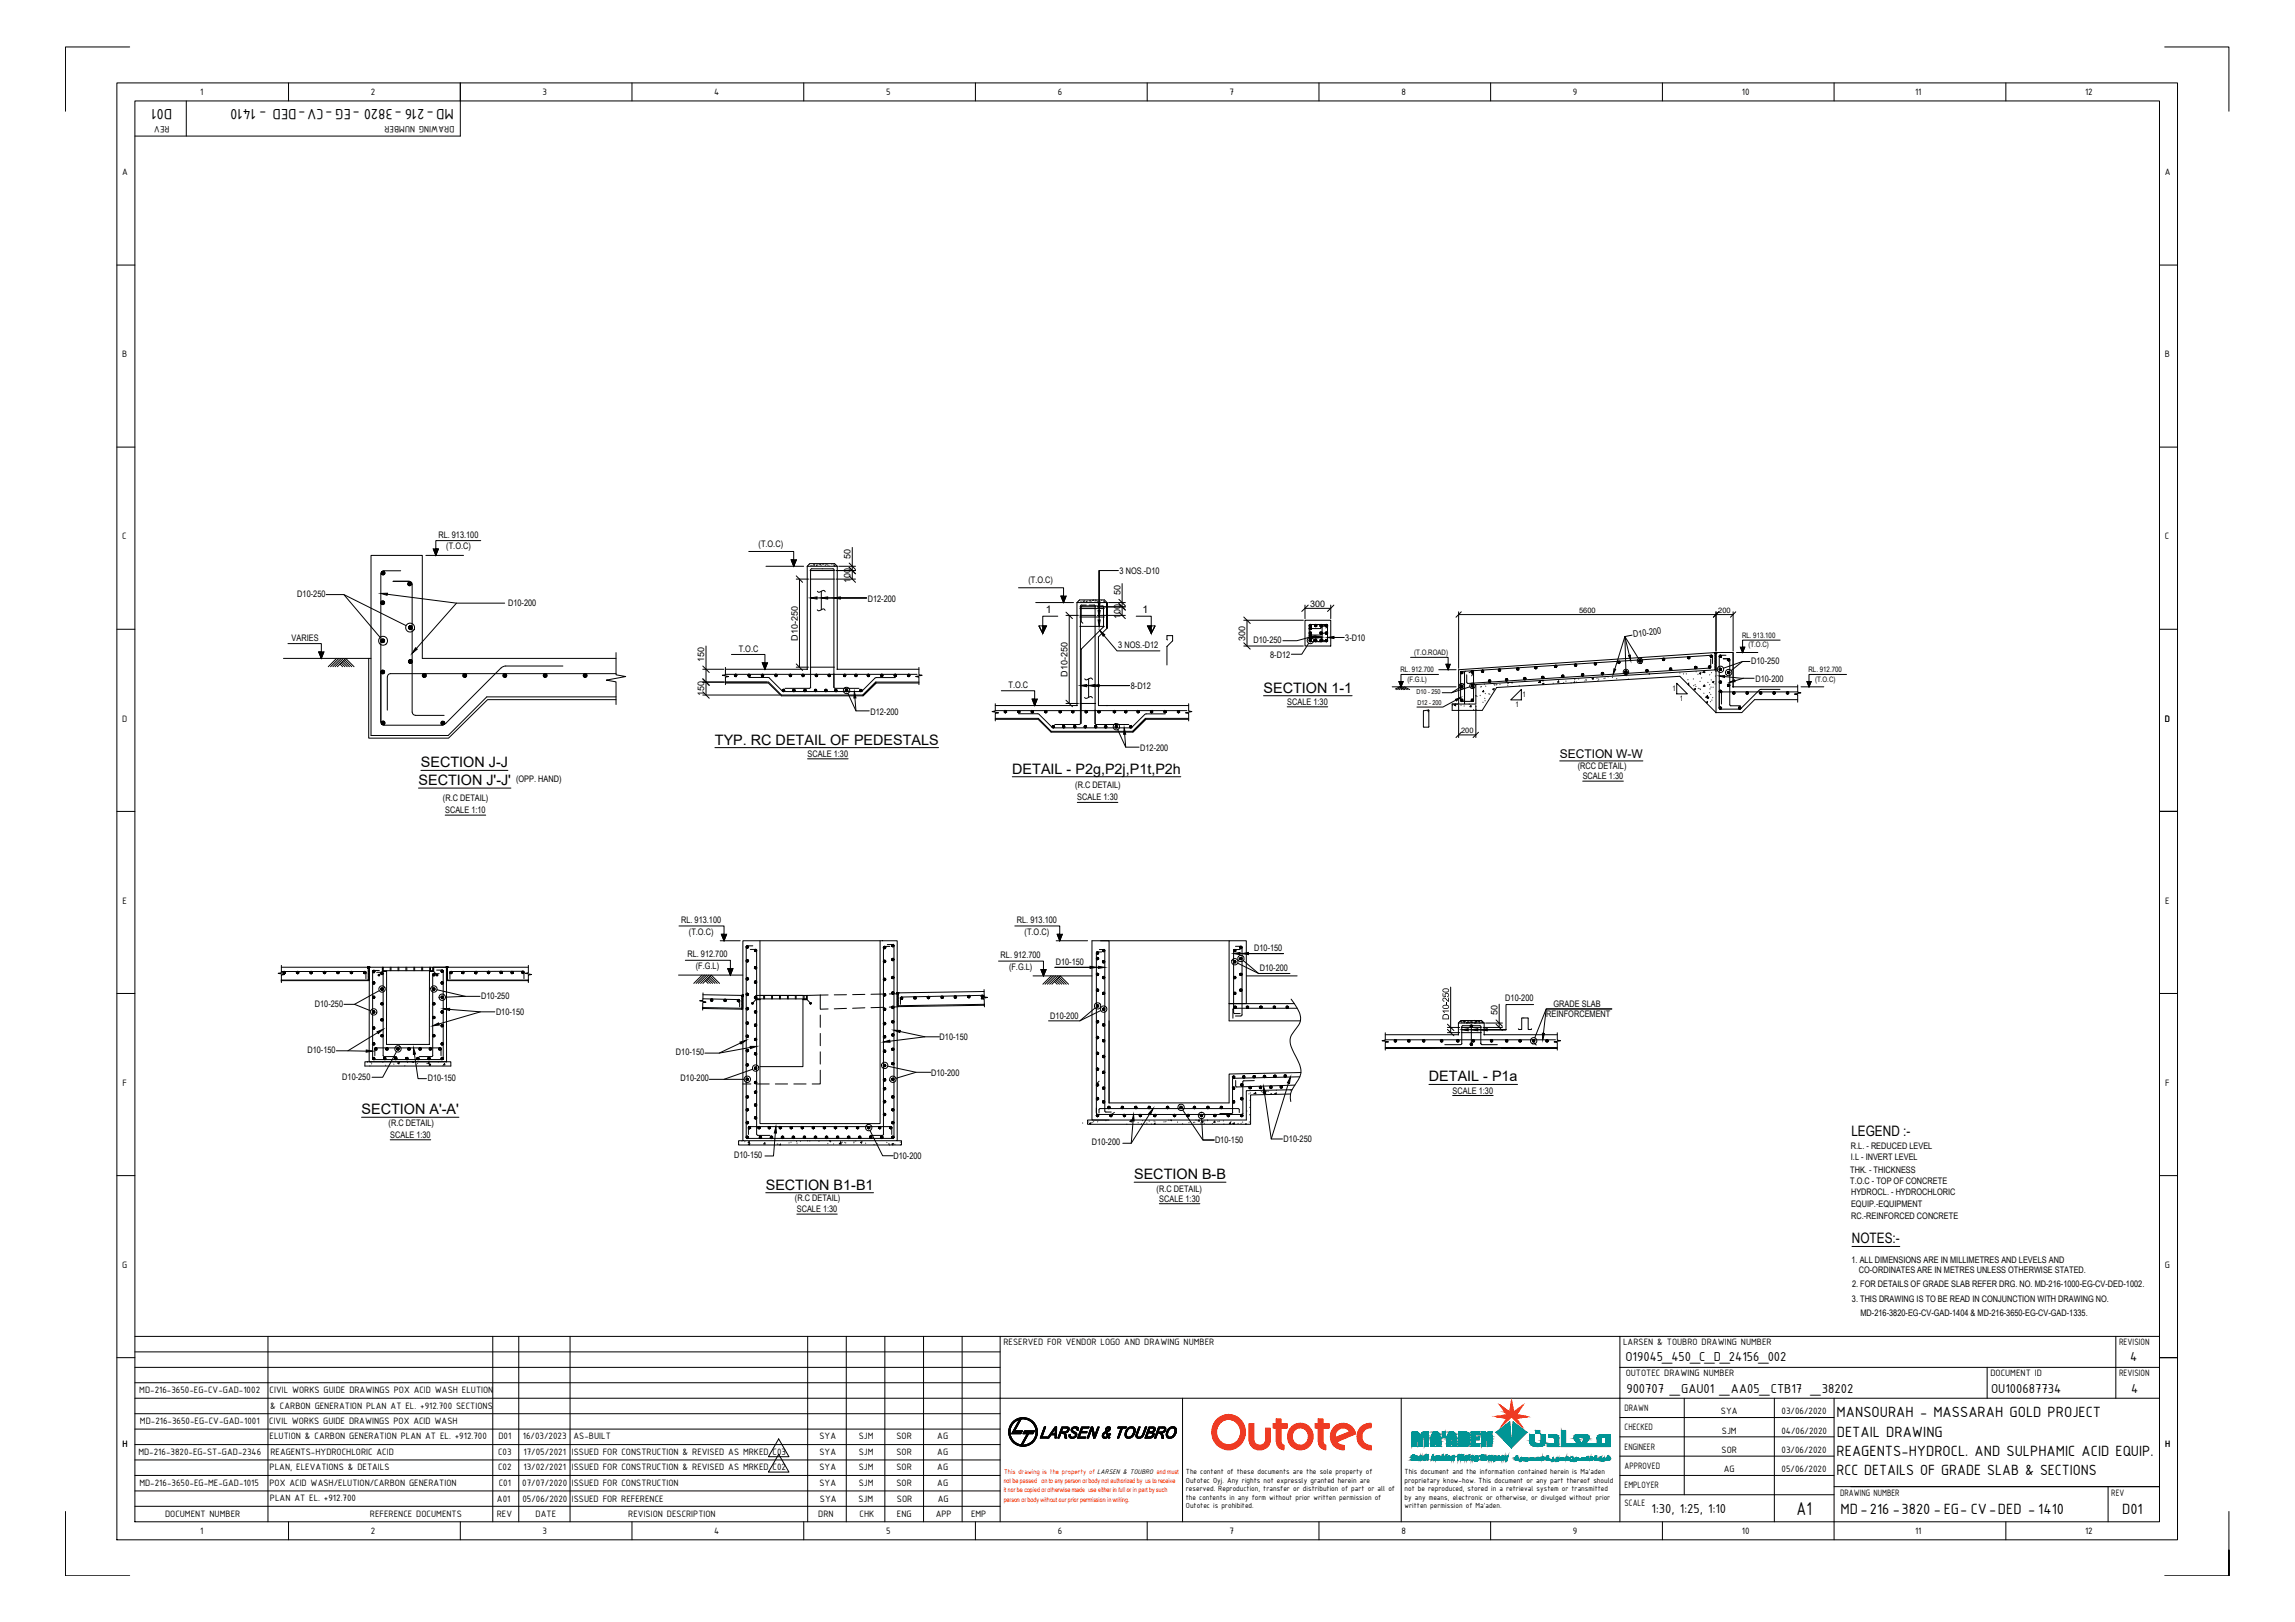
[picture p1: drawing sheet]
<svg xmlns="http://www.w3.org/2000/svg" width="841mm" height="594mm" viewBox="0 0 841 594" stroke-linecap="round" stroke-linejoin="round" font-family="sans-serif">
<defs><g id="words">
<text font-size="7.3" x="658.4" y="554.8">A1</text>
<g font-size="5.9">
<text x="63.1" y="39.8" transform="rotate(-180 63.1 39.8)">D01</text>
<text x="166.3" y="39.8" transform="rotate(-180 166.3 39.8)">MD-216 -3820 -EG -CV-DED - 1410</text>
<text x="673" y="519.1">MANSOURAH - MASSARAH GOLD PROJECT</text>
<text x="673.1" y="526.3">DETAIL DRAWING</text>
<text x="673" y="533.2">REAGENTS-HYDROCL. AND SULPHAMIC ACID EQUIP.</text>
<text x="673" y="540.4">RCC DETAILS OF GRADE SLAB &amp; SECTIONS</text>
<text x="674.5" y="554.5">MD-216 -3820 -EG- CV-DED - 1410</text>
<text x="777.7" y="554.5">D01</text>
</g>
<g font-size="5.3">
<text x="463" y="253.7">SECTION 1-1</text>
<text x="262" y="272.7">TYP. RC DETAIL OF PEDESTALS</text>
<text x="154.2" y="281">SECTION J-J</text>
<text x="153.4" y="287.5">SECTION J'-J'</text>
<text x="371" y="283.4">DETAIL - P2g,P2j,P1t,P2h</text>
<text x="523.6" y="396.1">DETAIL - P1a</text>
<text x="132.5" y="408.1">SECTION A'-A'</text>
<text x="678.5" y="415.9">LEGEND :-</text>
<text x="415.6" y="431.9">SECTION B-B</text>
<text x="280.6" y="435.8">SECTION B1-B1</text>
<text x="678.7" y="455.4">NOTES:-</text>
</g>
<g font-size="5.1">
<text x="595.7" y="498.4">O19045_450_C_D_24156_002</text>
<text x="780.7" y="498.4">4</text>
<text x="596" y="510.2">900707 _GAU01 _AA05_CTB17 _38202</text>
<text x="729.6" y="510.2">OU100687734</text>
<text x="781" y="510.2">4</text>
<text x="605.2" y="554.1">1:30, 1:25, 1:10</text>
</g>
<text font-size="4.4" x="571.6" y="277.8">SECTION W-W</text>
<g font-size="3.8">
<text x="383.2" y="224.3">1</text>
<text x="418.7" y="224.3">1</text>
</g>
<g font-size="3.7">
<text x="73.4" y="34.8">1</text>
<text x="135.9" y="34.8">2</text>
<text x="198.8" y="34.7">3</text>
<text x="261.7" y="34.8">4</text>
<text x="324.7" y="34.7">5</text>
<text x="387.7" y="34.8">6</text>
<text x="450.6" y="34.8">7</text>
<text x="513.5" y="34.8">8</text>
<text x="576.4" y="34.7">9</text>
<text x="638.3" y="34.8">10</text>
<text x="701.8" y="34.8">11</text>
<text x="764.1" y="34.8">12</text>
<text x="62.1" y="46.3" transform="rotate(-180 62.1 46.3)">REV</text>
<text x="166.5" y="46.3" transform="rotate(-180 166.5 46.3)">DRAWING NUMBER</text>
<text x="44.7" y="64.2">A</text>
<text x="793.3" y="64.2">A</text>
<text x="44.8" y="130.9">B</text>
<text x="793.4" y="130.9">B</text>
<text x="44.8" y="197.6">C</text>
<text x="793.4" y="197.6">C</text>
<text x="44.7" y="264.3">D</text>
<text x="793.3" y="264.3">D</text>
<text x="44.9" y="331">E</text>
<text x="793.4" y="331">E</text>
<text x="44.9" y="397.7">F</text>
<text x="793.5" y="397.7">F</text>
<text x="44.8" y="464.4">G</text>
<text x="793.4" y="464.4">G</text>
<text x="367.7" y="492.8">RESERVED FOR VENDOR LOGO AND DRAWING NUMBER</text>
<text x="594.8" y="492.8">LARSEN &amp; TOUBRO DRAWING NUMBER</text>
<text x="776.5" y="492.8">REVISION</text>
<text x="595.7" y="504.1">OUTOTEC DRAWING NUMBER</text>
<text x="729.4" y="504.1">DOCUMENT ID</text>
<text x="776.5" y="504.1">REVISION</text>
<text x="51" y="510.3">MD-216-3650-EG-CV-GAD-1002</text>
<text x="98.8" y="510.4">CIVIL WORKS GUIDE DRAWINGS POX ACID WASH ELUTION</text>
<text x="99" y="515.9">&amp; CARBON GENERATION PLAN AT EL. +912.700 SECTIONS</text>
<text x="51.3" y="521.6">MD-216-3650-EG-CV-GAD-1001</text>
<text x="98.7" y="521.7">CIVIL WORKS GUIDE DRAWINGS POX ACID WASH</text>
<text x="595.3" y="516.8">DRAWN</text>
<text x="630.6" y="518">SYA</text>
<text x="652.9" y="518">03/06/2020</text>
<text x="98.8" y="527.2">ELUTION &amp; CARBON GENERATION PLAN AT EL. +912.700</text>
<text x="182.7" y="527.2">D01</text>
<text x="191.6" y="527.2">16/03/2023</text>
<text x="210.2" y="527.2">AS-BUILT</text>
<text x="300.3" y="527.2">SYA</text>
<text x="314.7" y="527.2">SJM</text>
<text x="328.5" y="527.2">SOR</text>
<text x="343.5" y="527.2">AG</text>
<text x="595.3" y="523.9">CHECKED</text>
<text x="631" y="525.1">SJM</text>
<text x="652.8" y="525.1">04/06/2020</text>
<text x="44.9" y="530.1">H</text>
<text x="50.7" y="532.9">MD-216-3820-EG-ST-GAD-2346</text>
<text x="99.1" y="533">REAGENTS-HYDROCHLORIC ACID</text>
<text x="182.5" y="532.9">C03</text>
<text x="191.8" y="532.9">17/05/2021</text>
<text x="209.6" y="532.9">ISSUED FOR CONSTRUCTION &amp; REVISED AS MRKED C03</text>
<text x="300.3" y="532.9">SYA</text>
<text x="314.7" y="532.9">SJM</text>
<text x="328.5" y="532.9">SOR</text>
<text x="343.5" y="532.9">AG</text>
<text x="595.3" y="531">ENGINEER</text>
<text x="630.9" y="532.1">SOR</text>
<text x="652.9" y="532.1">03/06/2020</text>
<text x="793.4" y="530.1">H</text>
<text x="98.8" y="538.3">PLAN, ELEVATIONS &amp; DETAILS</text>
<text x="182.5" y="538.5">C02</text>
<text x="191.8" y="538.5">13/02/2021</text>
<text x="209.6" y="538.5">ISSUED FOR CONSTRUCTION &amp; REVISED AS MRKED C02</text>
<text x="300.3" y="538.5">SYA</text>
<text x="314.7" y="538.5">SJM</text>
<text x="328.5" y="538.5">SOR</text>
<text x="343.5" y="538.5">AG</text>
<text x="595.3" y="538">APPROVED</text>
<text x="631.7" y="539.2">AG</text>
<text x="652.9" y="539.2">05/06/2020</text>
<text x="51.1" y="544.2">MD-216-3650-EG-ME-GAD-1015</text>
<text x="98.7" y="544.2">POX ACID WASH/ELUTION/CARBON GENERATION</text>
<text x="182.8" y="544.2">C01</text>
<text x="191.4" y="544.2">07/07/2020</text>
<text x="209.6" y="544.2">ISSUED FOR CONSTRUCTION</text>
<text x="300.3" y="544.2">SYA</text>
<text x="314.7" y="544.2">SJM</text>
<text x="328.5" y="544.2">SOR</text>
<text x="343.5" y="544.2">AG</text>
<text x="595.3" y="545.1">EMPLOYER</text>
<text x="98.9" y="549.8">PLAN AT EL. +912.700</text>
<text x="182.1" y="550.3">A01</text>
<text x="191.4" y="550.3">05/06/2020</text>
<text x="209.5" y="550.3">ISSUED FOR REFERENCE</text>
<text x="300.5" y="550.3">SYA</text>
<text x="314.6" y="550.3">SJM</text>
<text x="328.7" y="550.3">SOR</text>
<text x="343.6" y="550.3">AG</text>
<text x="595.3" y="551.6">SCALE</text>
<text x="674.3" y="548">DRAWING NUMBER</text>
<text x="773.7" y="548">REV</text>
<text x="60.5" y="555.7">DOCUMENT NUMBER</text>
<text x="135.6" y="555.7">REFERENCE DOCUMENTS</text>
<text x="182" y="555.7">REV</text>
<text x="196.3" y="555.7">DATE</text>
<text x="230.2" y="555.7">REVISION DESCRIPTION</text>
<text x="299.9" y="555.7">DRN</text>
<text x="315" y="555.7">CHK</text>
<text x="328.7" y="555.7">ENG</text>
<text x="342.9" y="555.7">APP</text>
<text x="355.8" y="555.7">EMP</text>
<text x="73.4" y="561.7">1</text>
<text x="135.9" y="561.8">2</text>
<text x="198.8" y="561.7">3</text>
<text x="261.7" y="561.7">4</text>
<text x="324.7" y="561.7">5</text>
<text x="387.7" y="561.8">6</text>
<text x="450.6" y="561.7">7</text>
<text x="513.5" y="561.7">8</text>
<text x="576.4" y="561.9">9</text>
<text x="638.3" y="561.7">10</text>
<text x="701.8" y="561.7">11</text>
<text x="764.1" y="561.8">12</text>
</g>
<g font-size="3.3">
<text x="160.6" y="196.9">RL. 913.100</text>
<text x="163.6" y="201.2">(T.O.C)</text>
<text x="278" y="200.4">(T.O.C)</text>
<text x="311.7" y="204.6" transform="rotate(-90 311.7 204.6)">50</text>
<text x="311.7" y="213.4" transform="rotate(-90 311.7 213.4)">100</text>
<text x="376.9" y="213.7">(T.O.C)</text>
<text x="410.3" y="210.1">3 NOS.-D10</text>
<text x="109" y="218.5">D10-250</text>
<text x="186.2" y="222">D10-200</text>
<text x="318" y="220.4">D12-200</text>
<text x="410.6" y="217.9" transform="rotate(-90 410.6 217.9)">50</text>
<text x="410.6" y="226.7" transform="rotate(-90 410.6 226.7)">100</text>
<text x="480.2" y="222.2">300</text>
<text x="598.6" y="233.4" transform="rotate(-7 598.6 233.4)">D10-200</text>
<text x="106.9" y="234.6">VARIES</text>
<text x="270.7" y="238.6">T.O.C</text>
<text x="292.3" y="234.6" transform="rotate(-90 292.3 234.6)">D10-250</text>
<text x="409.8" y="237.5">3 NOS.-D12</text>
<text x="456.3" y="234.6" transform="rotate(-90 456.3 234.6)">300</text>
<text x="459.3" y="235.7">D10-250</text>
<text x="493" y="234.8">3-D10</text>
<text x="258.1" y="242.5" transform="rotate(-90 258.1 242.5)">150</text>
<text x="465.5" y="241">8-D12</text>
<text x="641.8" y="243.2">D10-250</text>
<text x="369.6" y="251.9">T.O.C</text>
<text x="391.2" y="247.9" transform="rotate(-90 391.2 247.9)">D10-250</text>
<text x="643.3" y="249.8">D10-200</text>
<text x="258.1" y="255" transform="rotate(-90 258.1 255)">150</text>
<text x="414.4" y="252.4">8-D12</text>
<text x="319" y="261.7">D12-200</text>
<text x="471.7" y="258.2">SCALE 1:30</text>
<text x="417.8" y="275">D12-200</text>
<text x="295.9" y="277.3">SCALE 1:30</text>
<text x="578.2" y="281.7">(RCC DETAIL)</text>
<text x="189.1" y="286.6">(OPP. HAND)</text>
<text x="580" y="285.4">SCALE 1:30</text>
<text x="162.3" y="293.4">(R.C DETAIL)</text>
<text x="394" y="288.7">(R.C DETAIL)</text>
<text x="394.8" y="293.2">SCALE 1:30</text>
<text x="163.1" y="297.9">SCALE 1:10</text>
<text x="249.6" y="338">RL. 913.100</text>
<text x="372.6" y="338">RL. 913.100</text>
<text x="252.5" y="342.3">(T.O.C)</text>
<text x="375.5" y="342.3">(T.O.C)</text>
<text x="251.9" y="350.6">RL. 912.700</text>
<text x="366.7" y="351">RL. 912.700</text>
<text x="386.9" y="353.4">D10-150</text>
<text x="459.6" y="348.3">D10-150</text>
<text x="255" y="354.9">(F.G.L)</text>
<text x="369.8" y="355.2">(F.G.L)</text>
<text x="461.6" y="355.5">D10-200</text>
<text x="176.3" y="365.9">D10-250</text>
<text x="115.4" y="368.9">D10-250</text>
<text x="181.8" y="371.6">D10-150</text>
<text x="548.8" y="371.9" transform="rotate(-90 548.8 371.9)">50</text>
<text x="551.6" y="366.7">D10-200</text>
<text x="569.3" y="368.8">GRADE SLAB</text>
<text x="384.9" y="373.4">D10-200</text>
<text x="531" y="373.6" transform="rotate(-90 531 373.6)">D10-250</text>
<text x="566.6" y="372.6">REINFORCEMENT</text>
<text x="344.3" y="381">D10-150</text>
<text x="112.6" y="385.8">D10-150</text>
<text x="247.7" y="386.5">D10-150</text>
<text x="125.4" y="395.7">D10-250</text>
<text x="156.7" y="395.9">D10-150</text>
<text x="341.2" y="393.9">D10-200</text>
<text x="249.4" y="396.1">D10-200</text>
<text x="532.3" y="400.6">SCALE 1:30</text>
<text x="142.4" y="412.3">(R.C DETAIL)</text>
<text x="143" y="416.8">SCALE 1:30</text>
<text x="400.2" y="419.5">D10-200</text>
<text x="445.2" y="418.7">D10-150</text>
<text x="470.4" y="418.2">D10-250</text>
<text x="269" y="424.1">D10-150</text>
<text x="327.4" y="424.5">D10-200</text>
<text x="678.3" y="420.8">R.L. - REDUCED LEVEL</text>
<text x="678.3" y="424.9">I.L - INVERT LEVEL</text>
<text x="678" y="429.6">THK. - THICKNESS</text>
<text x="423.9" y="436.4">(R.C DETAIL)</text>
<text x="678" y="433.6">T.O.C - TOP OF CONCRETE</text>
<text x="678.3" y="437.8">HYDROCL. - HYDROCHLORIC</text>
<text x="291.3" y="439.9">(R.C DETAIL)</text>
<text x="292" y="444">SCALE 1:30</text>
<text x="424.8" y="440.2">SCALE 1:30</text>
<text x="678.3" y="442.1">EQUIP.-EQUIPMENT</text>
<text x="678.3" y="446.5">RC.-REINFORCED CONCRETE</text>
<text x="678.5" y="462.8">1. ALL DIMENSIONS ARE IN MILLIMETRES AND LEVELS AND</text>
<text x="681.2" y="466.3">CO-ORDINATES ARE IN METRES UNLESS OTHERWISE STATED.</text>
<text x="678.7" y="471.5">2. FOR DETAILS OF GRADE SLAB REFER DRG. NO. MD-216-1000-EG-CV-DED-1002.</text>
<text x="678.7" y="476.9">3. THIS DRAWING IS TO BE READ IN CONJUNCTION WITH DRAWING NO.</text>
<text x="681.8" y="482.1">MD-216-3820-EG-CV-GAD-1404 &amp; MD-216-3650-EG-CV-GAD-1335.</text>
</g>
<g font-size="2.9">
<text x="434.6" y="539.9">The content of these documents are the sole property of</text>
<text x="514.7" y="539.9">This document and the information contained herein is Ma'aden</text>
<text x="434.6" y="543.1">Outotec Oyj. Any rights not expressly granted herein are</text>
<text x="514.7" y="543.1">proprietary know-how. This document or any part thereof should</text>
<text x="434.6" y="546.2">reserved. Reproduction, transfer or distribution of part or all of</text>
<text x="434.6" y="549.4">the contents in any form without prior written permission of</text>
<text x="514.7" y="546.2">not be reproduced, stored in a retrieval system or transmitted</text>
<text x="514.7" y="549.4">by any means, electronic or otherwise, or divulged without prior</text>
<text x="434.6" y="552.5">Outotec is prohibited.</text>
<text x="514.7" y="552.5">written permission of Ma'aden.</text>
</g>
<g font-size="2.7">
<text x="578.6" y="224.6">5600</text>
<text x="629.7" y="224.6">200</text>
<text x="638.4" y="233.6">RL. 913.100</text>
<text x="518.3" y="240">(T.O.ROAD)</text>
<text x="640.7" y="237.1">(T.O.C)</text>
<text x="513.2" y="246.1">RL. 912.700</text>
<text x="515.8" y="249.7">(F.G.L)</text>
<text x="662.8" y="246.1">RL. 912.700</text>
<text x="665.1" y="249.7">(T.O.C)</text>
<text x="558" y="255.5">1</text>
<text x="612.9" y="253.3">1</text>
<text x="615.6" y="256.7">1</text>
<text x="555.4" y="258.9">1</text>
<text x="535.4" y="268.6">200</text>
</g>
<text font-size="2.6" fill="#f00" x="367.9" y="539.7">This drawing is the property of LARSEN &amp; TOUBRO and must</text>
<g font-size="2.5">
<text x="519" y="254.2">D10 - 250</text>
<text x="519.4" y="258.2">D12 - 200</text>
</g>
<g font-size="2.4" fill="#f00">
<text x="367.8" y="543.2">not be passed on to any person or body not authorized by us to receive</text>
<text x="367.8" y="546.5">it nor be copied or otherwise made use either in full or in part by such</text>
<text x="367.8" y="550">person or body without our prior permission in writing.</text>
</g>
</g></defs>
<!-- layer: CI-TEXT -->
<g fill="none" stroke="#000" stroke-width=".37">
<path d="M463 254.8h32.5M471.7 258.9h14.9M262 273.8h81.9M295.9 277.9h14.9M571.6 278.7h30.5M153.4 288.6h33.8M154.2 282.2h31.9M163.1 298.5h14.9M371 284.5h61.7M394.8 293.9h14.8M580 286.1h14.9M523.6 397.2h32.5"/>
<path d="M132.5 409.2h35.7M143 417.5h14.8M532.3 401.2h14.9M280.6 436.9h39.5M415.6 433h33.7M292 444.7h14.8M424.8 440.9h14.9"/>
</g>
<!-- layer: 0 -->
<g fill="none" stroke="#000" stroke-width=".37">
<path d="M176.2 198h-16.5v5.4v-2.3h.9l-.9 2.3-.9-2.3M119.5 217.8h6.5l22.8 11.3M126 217.8l13.3 15.6M156.1 203.4h13.8M274.4 202h16.5v5.4v-2.4h-1l1 2.4 .9-2.4M280.7 207.4h13.8M291.8 210.9l2.3 2.4M295.8 207.4v37.7h-30M295.8 207.4h11M295.8 207.4l.9-1h9.1l1 1M306.8 207.4v37.7h29.9M311.2 210.9l2.3 2.4"/>
<path d="M311.2 207.8l2.3 2.4M311.2 206.2l2.3 2.4M373.2 215.3h16.5v5.4v-2.4h-.9l.9 2.4 1-2.4M395.6 219.7h9.1l1 1h-11zM410 219.5l2.4 2.4M105.5 235.7h12.3v5.4v-2.3h-1l1 2.3 .9-2.3M225.7 239v8.2l3.6 .6-7.1 1.3 3.5 .6v8.3M268 239.7h12.3v5.4v-2.3h-1l1 2.3 .9-2.3M379.5 220.7h13.9M387.6 225.7h-5.5v6.3l-1.4-2.8h2.8l-1.4 2.8-1.4-2.8M390.6 224.2l2.4 2.4M394.7 220.7v37.7h-30"/>
<path d="M405.7 230.1v-9.4v9.4M405.7 230.1l-3.2 3.2v25.1h33.1M410 224.2l2.4 2.4M410 221.1l2.4 2.3M416.4 225.7h5.5v6.3l1.4-2.8h-2.8l1.4 2.8 1.4-2.8M455.8 226l2.4 2.4M455.8 235.4l2.4 2.4M478.2 227.2h9.5v9.4h-9.5zM479.4 221.6l-2.4 2.4M479.5 235.6l-2.5 4h-3.8M488.8 221.6l-2.3 2.4M535.5 224.1l-1.9 2"/>
<path d="M629.8 224.1l-1.9 2M635.1 239v12.6M636.1 224.1l-2 2M652.3 234.5h-13.7v4.5v-2h.8l-.8 2-.8-2M103.9 241.1h32.1M135.1 241.1v29.3h29.3l14.3-14.1h47M225.7 241.1h-70.9v-37.7h-18.8v66h28.2l14.2-14.2h47.3M257.5 248.6l2.4 2.4M257.5 243.9l2.4 2.4M257.5 253.4l2.4 2.3M265.8 244.4v2.8l-1.1 .1 2.3 .5-1.2 .2v2.8M265.8 250.2h15.7l4.8 4.7h30l4.7-4.7"/>
<path d="M265.8 249.8h15.9l4.7 4.8h29.8l4.8-4.8h15.7M291.8 243.2l2.3 2.3M310.7 254l3 6.4h4.8M321 250.2l-4.7 4.7M321 250.2h15.7M336.7 244.4v2.8l1.2 .1-2.3 .5 1.1 .2v2.8M364.7 257.7v2.7l-1.2 .2 2.4 .5-1.2 .2v2.7M366.9 253h12.3v5.4v-2.4h-1l1 2.4 .9-2.4M390.6 256.5l2.4 2.3M435.6 257.7v2.7l1.2 .2-2.3 .5 1.1 .2v2.7M516.9 240.8h13.8v4.5v-2h-.8l.8 2 .7-2M527.2 247h-13.8v4.6v-2h.8l-.8 2-.8-2"/>
<path d="M534.8 251.9l-2.9 1.8M538.6 251.6l-6.7 2.1h-3.4M553.6 256.3l3.9-3.8v3.8zM600.4 241.2l-5-8.1 .4 12.1M614.5 250.2l3.8 3.9h-3.8zM628.5 245.3h.3M635.1 251.6v-12.6h-6.3v22h9.5l4.7-4.7h15.8M635.1 251.6h23.7M638.5 242.3l-4.1 3.3M641.3 242.3h-2.8l-6.9 2.4M658.8 250.9v2.6l1.2 .3-2.4 .4 1.2 .2v2.8M676.7 247h-13.8v4.6v-2h.8l-.8 2-.7-2"/>
<path d="M364.7 263.5h15.7l4.8 4.7h29.9l4.8-4.7M364.7 263.1h15.8l4.7 4.8h29.9l4.7-4.8h15.8M409.6 267.3l2.9 6.4h4.9M419.9 263.5l-4.8 4.7M419.9 263.5h15.7M535.5 268.2l-1.9 1.9M541.8 268.2l-2 1.9M248.8 339.1h16.5v5.5v-2.4h-.9l.9 2.4 1-2.4M371.9 339.1h16.5v5.5v-2.4h-1l1 2.4 .9-2.4M103.1 353.6v2.7l-1.2 .2 2.4 .4-1.2 .2v2.8M103.1 354.3h37M103.1 359h32.2"/>
<path d="M103.1 359.2h32.2M135.3 354.3v34.6h28.3M140.3 354.4v.2M140.4 354.3h18.2v1.2h-18.2zM141.7 355.8l-.1 26.7h15.7l.1-26.7M143 354.3v1.2M143.3 354.3v1.2M145.9 354.3v1.2M146.2 354.3v1.2M148.7 354.3v1.2M149.1 354.3v1.2M151.7 354.3v1.2"/>
<path d="M152 354.3v1.2M154.5 354.3v1.2M154.9 354.3v1.2M157.5 354.3v1.2M157.8 354.3v1.2M163.6 359h30M163.6 359.2h30M193.6 354.3h-34.7h4.7v34.6M193.6 353.6v2.7l-1.1 .2 2.3 .4-1.2 .2v2.8M248.7 357.1h23.5M251.1 351.7h16.6v5.4v-2.3h-1l1 2.3 .9-2.3M263.9 344.6h7.4"/>
<path d="M272.2 344.6h56.6v73.2h-56.6zM278.5 344.6v66.9h44v-66.9M365.9 352h16.5v5.4v-2.3h-.9l.9 2.3 1-2.3M378.6 357.4h21.6M387 344.6h11.6M453.5 352.8l7.7 3.7M455.6 351.8l5.6 4.7h11.5M456.8 357.4h18.5M129.9 367.8l6 2.4M139 362.9l-9.1 4.9h-3.8M160.1 362.5l10.4 2.4h5.4M170.5 364.9l-7.3 .3"/>
<path d="M257.5 369.4l14.4 .2M257.5 369l14.4 .3M257.6 364.3l14.6 .3M257.6 363.7v2.7l-1.2 .1 2.3 .5-1.2 .2v2.8M272.3 364.6h.1M277.2 364.7v.2M277.3 364.6h18.2v1.3h-18.2zM278.5 364.6h15.7M279.9 364.6v1.3M280.2 364.6v1.3M282.8 364.6v1.3M283.1 364.6v1.3"/>
<path d="M285.7 364.6v1.3M286 364.6v1.3M288.6 364.6v1.3M288.9 364.6v1.3M291.5 364.6v1.3M291.7 364.6v1.3M294.2 366.1v24.6h-15.7M294.3 364.6v1.3M294.7 364.6v1.3M300.6 364.5l-4.8 .1M328.7 363.7h.1M360.6 362.4l.1 2.7 1.2 .2-2.4 .5 1.2 .2 .1 2.8"/>
<path d="M360.6 363.1l-31.8 .6M360.7 367.8l-31.5 .6M360.7 368.2l-31.5 .5M401.3 369.2l-5.6 4.7h-11.5M403.4 370.1l-7.7 3.8M507.6 378.3v2.7l-1.1 .2 2.3 .4-1.2 .2v2.8M530.4 377l2.4 2.4M530.4 375.1l2.4 2.4M534.4 374.7v4.3h-26.8M534.4 374.7h9.5M534.4 374.7l1-.9h7.5l1 .9M543.9 374.7v4.3h26.7"/>
<path d="M548.2 375.1l2.4 2.4M548.2 373.6l2.4 2.3M570.7 378.3v2.7l1.2 .2-2.4 .4 1.2 .2v2.8M590.7 369.5h-24.1l-4.2 10.6M135.3 388.9h-1.6v1.6h31.5v-1.6h-1.6M145.3 385.2l-5.1 9.4h-3.9M265.3 395.3h7.4M275.8 391.6l-10.5 3.7h-5.3M325.3 390.5l10.4 2.2h5.4M335.7 392.7l-7.4 2.3M507.6 384h47.4M507.6 383.7h63"/>
<path d="M550.2 384h4.8M555 384h15.6M272.2 417.8h-1.5v1.6h59.7v-1.6h-1.6M318.8 414.1l4.7 9.2h3.8M433.4 406.6l7.4 10.9h4.2h-4.2l-.5-7.7M678.7 456.5h17.5"/>
<circle cx="140.4" cy="234.7" r="1.63"/>
<circle cx="150.3" cy="229.9" r="1.63"/>
<circle cx="480.2" cy="234.6" r="1.16"/>
<circle cx="310.2" cy="252.9" r="1.16"/>
<circle cx="535.7" cy="251.3" r=".99"/>
<circle cx="539.6" cy="251.2" r=".99"/>
<circle cx="595.8" cy="246.1" r=".99"/>
<circle cx="601" cy="242.1" r=".99"/>
<circle cx="630.5" cy="245.1" r="1.16"/>
<circle cx="633.5" cy="246.3" r="1.16"/>
<circle cx="409.1" cy="266.2" r="1.16"/>
<circle cx="452.5" cy="352.2" r="1.16"/>
<circle cx="454.8" cy="351.1" r="1.16"/>
<circle cx="137" cy="370.6" r="1.16"/>
<circle cx="140" cy="362.2" r="1.16"/>
<circle cx="159" cy="362.2" r="1.16"/>
<circle cx="162.1" cy="365.2" r="1.16"/>
<circle cx="402.2" cy="368.4" r="1.16"/>
<circle cx="404.5" cy="369.6" r="1.16"/>
<circle cx="145.8" cy="384.2" r="1.16"/>
<circle cx="273.9" cy="395.3" r="1.16"/>
<circle cx="276.9" cy="391.2" r="1.16"/>
<circle cx="324.2" cy="390.2" r="1.16"/>
<circle cx="327.2" cy="395.3" r="1.16"/>
<circle cx="562" cy="381.2" r="1.16"/>
<circle cx="318.4" cy="413" r="1.16"/>
<circle cx="432.8" cy="405.6" r="1.16"/>
<circle cx="440.3" cy="408.6" r="1.16"/>
</g>
<g fill="#000" stroke="#000" stroke-width=".37">
<path d="M158.8 201.1h1.8l-.9 2.3zM289.9 205h1.9l-.9 2.4zM382.1 229.2h1.4l-1.4 2.8zM388.8 218.3h1.9l-1 2.4zM420.5 229.2h1.4v2.8zM637.8 237h1.6l-.8 2zM116.8 238.8h1.9l-.9 2.3zM279.3 242.8h1.9l-.9 2.3zM378.2 256h1.9l-.9 2.4zM512.6 249.6h1.6l-.8 2zM529.9 243.3h1.5l-.7 2zM662.2 249.6h1.5l-.8 2z"/>
<path d="M264.4 342.2h1.9l-1 2.4zM266.7 354.8h1.9l-.9 2.3zM381.5 355.1h1.9l-1 2.3zM387.4 342.2h1.9l-.9 2.4z"/>
<circle cx="306.8" cy="245.1" r=".07"/>
<circle cx="405.7" cy="258.4" r=".07"/>
<circle cx="103.1" cy="359.3" r=".07"/>
<circle cx="193.6" cy="359.3" r=".07"/>
<circle cx="257.5" cy="369" r=".07"/>
<circle cx="272.4" cy="364.6" r=".07"/>
<circle cx="157.3" cy="382.5" r=".07"/>
</g>
<!-- layer: CI-DIM -->
<g fill="none" stroke="#000" stroke-width=".37">
<path d="M291.8 212.1h4.5M293 212.1v32.3M299.5 216.5l.7 .4 1.6-.6 .6 .5M306.4 212.1h7.1M306.4 209h7.1M307.4 207.4h6.1M312.3 200.5v11.6M402.8 209v14.6M409.9 209h-7.1v18M411.2 213.8v11.6M258.7 236.6v18M299.5 223.4a1.99 1.99 0 0 0 2.3-.4l.6 .5"/>
<path d="M390.6 225.4h4.6M391.8 225.4v32.3M402.1 225.4h10.3M402.1 222.3h10.3M404.6 232.8l4.7 5.6h15.8M406.3 220.7h6.1M455.8 227.2h21.8M455.8 236.6h21.8M457 227.2v9.4M478.2 221.6v5M478.2 222.8h9.5M479.8 233.4h4.7"/>
<path d="M481.8 232.9l-6.5 1.8h-5.2M487.7 221.6v5M488.9 233.5h3.7M257.5 245.1h7.8M257.5 249.8h23.6M257.5 254.6h28.3M291.8 244.4h4.5M313.3 255.7l.4 4.7M390.6 257.7h4.6M397.5 255.5a1.99 1.99 0 0 0 2.2-.4l.6 .5M397.5 248.6l.6 .4 1.7-.7 .6 .5M533.3 257.9l.1 .5"/>
<path d="M533.3 257.9l-.3 .4 .4 .1M533.5 256.4l-4.7 2.6h-9.6M539.1 258.9v-.5l-.4 .4 .4 .1M540.8 254.8v.1M543.7 252.9l.1 .5-.5-.1zM547 252.4l.6-.2-.2 .5-.4-.3M554.2 249.9l-.1 .2-.3-.2M563.8 249.9l.7 .1v-.7l-.6 .7M565.2 250.5l.3 .2M565.2 250.5l.6-.3-.2 .5M565.5 249.2l.1 .2-.4-.2M571.1 249.4l.1 .5"/>
<path d="M571.2 249.4l-.4 .4 .5 .1M576.9 249.9v.1M576.9 249.9l-.1 .1M583.4 248.6l.5-.3-.1 .5zM604.3 246.9h.2M604.5 246.8v.1M618.7 250.8l.2 .1M618.8 250.4l.1 .5M618.8 250.4l-.2 .3M621.4 252.2l-.6 .2 .4 .3 .2-.5M622.8 246.6l.5-.2-.2 .5zM624.6 250.9l.1 .5-.5-.1z"/>
<path d="M624.7 245.6v.8l-.7-.1zM625.7 256.9l.1 .5h-.5zM625.8 255.5l-.7-.1 .6-.7 .1 .8M626.1 255.4l-.5 .2 .4 .3 .1-.5M628 249.6l-.1 .5-.4-.3M628.1 249.6l-.6 .2M628.8 245.8h.1M412.1 268.9l.4 4.8M386.6 354.3h15.9M403.3 344.6h3.1v59.4M450.4 344.6h-50.2v65.6h6.2M454.4 349.3h16"/>
<path d="M300.6 371.8v4.5M300.6 378.5v4.5M303.5 364.4l-2.9 .1v5M303.5 369.5l-2.9 .1M310.2 369.3l-4.5 .2M310.2 364.3l-4.5 .1M316.9 369.1l-4.5 .2M316.9 364.2l-4.5 .1M323.7 368.9l-4.5 .2M323.7 364.1l-4.5 .1M328.8 368.8l-2.9 .1M328.8 364h-2.9"/>
<path d="M406.4 373.9v30.1M450.4 367.6v-23h6.3v23M450.4 367.6h23.9M450.4 367.6v6.3h26.2M473.1 365.9a13 13 0 0 1 3.5 7.3l-.4 1.6-1.8 2.7a5.5 5.5 0 0 0-.8 6.9 21.8 21.8 0 0 1 3.1 7.6 8.4 8.4 0 0 1-2.4 5.7 6.5 6.5 0 0 0-1.3 5.8M530.4 376.3h4.5M530.4 378.2h4.5M531.6 361.5v16.7M535.1 374.1h.1M536.2 373.8h.1M536.6 374.2h.1M537.4 374.6h.1"/>
<path d="M538 374.3v.2M538.8 373.8h.2M538.9 373.8h-.1M539 373.8h.1M539.2 373.9h.1M539.4 374.5h.1M540.3 374.7h.1M540.8 374.6h.1M541.1 374l-.1 .2zM542.1 374.1h.1M543.2 374.3h.1M543.5 376.3h7.1"/>
<path d="M544.4 374.7h6.2M549.4 367.8v8.5M562 367.9h-10.1v9.3M590.7 369.5h-24.1l-1 9M127.5 384.9l6.7 .1M134.5 388.9h.2M135.3 388.9h28.3M145.7 389.4l.6-.3-.1 .6zM151.2 388.9l.4 .1M151.5 388.9v.2M157.2 390l.6-.2-.2 .5zM157.2 389l-.4 .5h.5l-.1-.4"/>
<path d="M162.9 389.5l.1 .5h-.5zM272.2 397h3M277.4 397h4.5M284.1 397h4.5M290.9 397h4.5M300.6 392v5h-3M300.6 385.2v4.5M463.7 399.9l.1 .7-.7-.1 .6-.6M472.2 396.7l-6.3 20.5M473.5 399.1l-16.8 .4v10.7h-58.1v1.6h59.7v-10.8l14.6-.3M476.7 392.8l-26.3 .6v10.6h-44M274.2 419.1l.6-.2-.2 .4z"/>
<path d="M274.5 418l.1 .5h-.4l.4-.5M280.3 418.5l.1 .5h-.5zM285.7 419.4l.3-.4v.4M303.9 417.8l.3 .2 .1-.2M308.1 418.3l.2 .8-.8-.2 .7-.6M315.3 418.4l.6-.2-.2 .5zM326.8 419l.5-.2-.1 .5zM399.2 411.5l.6-.2-.2 .4zM414.6 410.2l-.5 .6 .7 .1-.1-.7M422.9 411.8l.3-.3 .1 .3M428.9 410.2l.4 .3v-.3M439.3 410.2l-.2 .4h.4l-.1-.4"/>
<path d="M440.3 410.8l.6-.2-.1 .5zM445.2 410.6v.5l-.4-.1zM451 411.6l-.1-.5-.4 .4 .5 .1M451.8 411.5l.6-.2-.2 .4zM456.4 411.8l.2-.2v.2M460.1 400.1l.1 .5M460.1 400.1l-.4 .4 .5 .1M463.4 400.2l2.5 17h4.1M465.6 400.9l.3-.3v.3M467.2 400.5l.5-.2-.1 .5z"/>
</g>
<!-- layer: PAVING -->
<g fill="none" stroke="#000" stroke-width=".37">
<path d="M628.3 239h.1M628.3 239l.2 .1M628.4 239h.1M628.4 239.1h.1M628.5 239h.3M628.6 239l-.1 .1M628.6 239.4l.2-.3zM628.6 239l-.1 .2zM628.6 239.4l.2-.3-.2 .3 .2-.3-.2 .3 .2-.3-.2 .3 .2-.3v.3h-.3v-.3v6.2M628.6 239.4l.2-.2zM628.7 239l-.2 .2M628.7 239l-.2 .3z"/>
<path d="M628.7 239.4l-.2 .2M628.8 239l-.3 .3M628.8 239.4h.1M628.8 239l-.3 .4M628.8 239l-.3 .4zM628.8 239.2l-.1 .2M628.8 239.3v.1M628.8 239.8l-.3 .4M628.8 239v6.3M628.8 240.3l-.3 .4M628.8 240.9l-.3 .4M628.8 241.4l-.3 .4"/>
<path d="M628.8 242l-.3 .4M628.8 242.5l-.3 .4M628.8 243.1l-.3 .4M628.8 243.7l-.3 .4M628.8 244.2l-.3 .4M628.8 244.8l-.3 .4M134.8 354.3h.1M134.8 354.3h.2M134.9 354.3h.1M134.9 354.3h.4M135.1 354.3l-.2 .1zM135.1 354.3l-.2 .2"/>
<path d="M135.2 354.3l-.3 .2zM135.2 354.6l-.3 .3M135.2 354.6h.1M135.2 354.3l-.3 .3 .5-.3M135.3 359h.1M135.3 354.3l-.3 .3M135.3 354.4l-.2 .2zM135.3 354.5l-.1 .1M135.3 354.6h.1M135.3 354.4v.2h-.4v-.2v4.6M135.3 355.1l-.4 .3M135.3 355.6l-.4 .4"/>
<path d="M135.3 356.2l-.4 .3M135.3 356.7l-.4 .4M135.3 357.3l-.4 .3M135.3 357.9l-.4 .3M135.3 358.4l-.4 .4M135.3 354.4l-.3 .2M135.3 354.4l-.2 .2M135.3 354.4v4.6M135.4 354.3l-.4 .3M135.4 354.3h.1M135.5 354.3l-.2 .1M163.5 354.3l.1 .1"/>
<path d="M163.5 354.3h.1M163.6 354.4l.2-.1zM163.6 354.5l.3-.2-.3 .3M163.6 354.6l.4-.3zM163.6 354.4v.2h.4v-.2v4.6M163.6 354.4v4.5l.4-.4M163.7 354.3h-.1M164 354.3l-.1 .3M164 354.6l-.4 .4M164 355.2l-.4 .4M164 355.8l-.4 .4M164 356.3l-.4 .4"/>
<path d="M164 356.9l-.4 .4M164 357.4l-.4 .4M164 358l-.4 .4M164 354.3l-.4 .3M164.1 354.3h-.5M164.1 354.3h.1M164.2 354.3l-.2 .1M271.8 364.6l.1 .1M271.8 364.6h.1M271.9 364.7l.2-.1-.2 .2M271.9 364.9l.3-.3zM271.9 365l.3-.4-.3 .4"/>
<path d="M271.9 364.6h.5M271.9 369.6h.3M271.9 364.6h.1M272 364.6l-.1 .1M272.1 365l.1-.2zM272.1 364.6l-.2 .3M272.1 365l-.2 .2M272.2 365h.1M272.2 364.7l-.2 .3zM272.2 364.8l-.1 .2zM272.2 364.9l-.1 .1M272.2 364.8v.2h-.3v-.3v4.9"/>
<path d="M272.2 365.4l-.3 .3M272.2 365.9l-.3 .4M272.2 366.5l-.3 .3M272.2 367l-.3 .4M272.2 367.6l-.3 .4M272.2 368.1l-.3 .4M272.2 368.7l-.3 .4M272.2 369.2l-.3 .4M272.2 364.6l-.3 .4M272.2 364.7l-.3 .3M272.2 364.8v4.5M328.6 363.7h.1"/>
<path d="M328.7 363.7h.6M328.7 363.7h.1M328.8 363.7h.1M328.8 363.9l.4-.2-.4 .3M328.8 364l.4-.3zM328.8 363.8v.2h.4v-.2v4.9h-.4M328.8 363.8v4.6l.4-.4M328.9 363.7h-.1M329 364l.2-.2zM329 363.7l-.2 .1M329.2 363.8l-.2 .2M329.2 363.9v.1"/>
<path d="M329.2 364.1l-.4 .4M329.2 364.7l-.4 .4M329.2 365.2l-.4 .4M329.2 365.8l-.4 .4M329.2 366.3l-.4 .4M329.2 366.9l-.4 .4M329.2 367.4l-.4 .4M329.2 368.6l-.2 .1M329.2 363.7l-.3 .3 .3-.2M329.3 363.7l-.4 .3zM329.3 363.7h.1M329.4 363.7l-.2 .1"/>
</g>
<g fill="#000" stroke="#000" stroke-width=".37">
<circle cx="628.9" cy="245.3" r=".07"/>
<circle cx="135.4" cy="354.2" r=".07"/>
<circle cx="135.5" cy="354.2" r=".07"/>
<circle cx="163.4" cy="354.2" r=".07"/>
<circle cx="272.3" cy="364.6" r=".07"/>
<circle cx="272.4" cy="364.6" r=".07"/>
<circle cx="329.3" cy="363.6" r=".07"/>
</g>
<!-- layer: REINF -->
<g fill="none" stroke="#000" stroke-width=".37">
<path d="M139.6 210.2v54.2M144 212.9h5.9l.7 .2 .4 .6 .1 47.1 .2 .7 .9 .5M146.8 209.1h-6l-.7 .2-.5 .9M296.9 209h8.9M296.9 212.1h8.9M297 208.7v43M301 216.5v6.8M305.2 208.3h-7.7l-.4 .4M305.2 208.3l.4 .4v43l.4 .4M395.7 222.9h9M395.7 226h9M395.7 229.4h9"/>
<path d="M395.8 222.3h5.7M395.8 225.4h5.7M398.1 221.6h-1.8l-.4 .4v43l-.4 .4h-9M399.1 221.6h1.8l.4 .4M401.3 222l.1 43.2 .3 .2h12M404.3 229.7l-8 8.1-.1 27.2M404.4 222.3v7.2M404.4 222.2l-.3-.3-7.7 .1-.2 5.7 .6 .6M404.4 229.4l-.1 .3M427.6 236.8v6.8M427.7 236.7v.1M427.8 234.4l-.1-1.6h1.9l.1 1.9"/>
<path d="M429.7 234.8l-2 1.9M429.7 234.7h.1M480.2 228.7h5.9M480.2 228.7l-.4 .4v5.5l.2 .4h6.1l.4-.4M480.4 233.6h3.5l1.2 1h1M483.9 228.7l.1 .8M484.1 228.7l.4 .4M484.5 229.1v5.5M484.5 229.2l-.6 .8M484.5 234.6l-.4 .4M485.9 228.7l-.7 .8M486.1 229.1h-1l-1.2 1.1h-3.5"/>
<path d="M486.1 231.9h-1l-1.2 .7h-3.5M486.1 228.7l.4 .4M486.5 229.1v5.5M486.5 229.2l-.6 .8M627.1 240l.5 .4-.1 2.6M630.5 240l-.4 .4-.1 18.9 .3 .4 7.6-.1 6.8-6.9M141.9 247.9v12.2M183.6 244.6l-20.2 20.3M206.3 243.9h-21l-1.6 .7M225.7 246.7h-82.6l-.9 .5-.2 .7M265.8 247h70.3M274.4 248.1l7.2 .1 5.1 4.8 .5 .3"/>
<path d="M287.2 253.3h28.2M287.6 252.1h9.1M296.9 244.4h8.9M297.1 251.7l-.4 .4M306 252.1h8.8M315.9 253l-.5 .3M320.6 248.4l-4.7 4.7M328.1 248.2h-7l-.5 .2M395.8 257.7h5.7M398.9 248.6v6.8M535.2 246.4v10.1M535.6 245.9l-.3 .4"/>
<path d="M537 245.8l-.3 .4v11.5M539.3 247.5l.7-1.4-.1 10.6-4.2 .2-.4-.5M539.6 245.7l-1.3 .7M626.6 244.7l-88.7 5.6-.4-.4v-2.7M626.9 241.4v2.9l-.3 .4M627.1 240l-91.5 5.9M630.5 240h2M631.5 241.3h2M633.9 241.7v16.4l.4 .4h3.5M652.3 252.5h-7l-.5 .2M658.8 253.4h-27.6l-.4 .4v4.1M139.6 264.4l.2 .7 1 .5h20.9l1.7-.7"/>
<path d="M152.2 262h10.6M364.7 260.3h70.3M373.3 261.4h7.2l5 4.9 .6 .2M386.1 266.6h28.2M419.5 261.7l-4.7 4.6-.5 .2M427 261.5h-7l-.5 .2M521.8 266.3h1.6M523.1 260.4l.3-.3-1.8 .4v5.7l.2 .1M523.4 260.7l.2-.5v6M523.5 260l.1 .2M523.6 266.1l-.1 .2M103.1 355.8h30.6"/>
<path d="M134.1 356.2v2.3M136.9 355.4h2.1M138 356.1h2M138.9 357l-.2 .2M140.4 356.5v30.1l.4 .4h4.5M158.6 357v29.6l-.4 .4h-4.5M159 356.6h1.9M160 355.3l2.4 .2 .1 32.2-.5 .4h-25l-.4-.2v-32.1l.4-.4M160.2 357l.2 .2M164.9 356.2v2.3M191.6 355.7l-26.3 .1M192 356.1v2.4"/>
<path d="M274.9 347.7h2M275.9 346.4h-2l-.4 .4v69.7M277.3 348.1v67.3M323.8 347.1v68.3M324.2 346.6h1.9M325.1 346l2.1-.1 .4 .4v70.2M401.8 349.1v58.7M402.2 348.7h1.6M402.2 348.6l-.4 .4M402.9 347.8l1.6-.1 .4 .4M404.9 348.2v58.7M452.7 346.6h2.1l.4 .4v24.7l-.4 .4"/>
<path d="M454.5 347.8l-2-.1-.4 .5v22.6l.4 .4h2M257.6 365.8l13 .3M271 366.5v2.3M275.8 367.3l-.2 .1M297.1 367.3l.2 .1M330 365.6v2.2M360.7 364.5l-30.3 .7M451.8 369.7v3.2M452.7 372.1h2M475.4 369.3h-23.2l-.4 .4M535.5 376.3h7.4M535.5 378.2h7.4"/>
<path d="M536.1 375.7h6.2M536.1 375.6l-.4 .5v6.3l-.4 .2h-5.9M539.2 375.8v6.7M542.3 375.6l.4 .4M542.7 376.1v6.1l.4 .4M137.4 384.2v2.4M137.7 383.8h23.6l.4 .4M137.8 383.8l-.4 .4M161.6 384.2v2.4M402.8 396l-1 1M452.1 394.9l-.4 .4v12.2M452.8 395.7v2l.4 .4 21.3-.7"/>
<path d="M459.6 395.8l-4.1 .2v11.8M476.3 394.4l-24.2 .5M507.6 380.8h62.4M543 382.6h5.7M562.1 382l.9 .7M273.5 416.5l.3 .5 53.4-.1 .4-.4M277.3 415.4l.4 .4 4.5 .1M323.8 415.4l-.4 .4-4.6 .1M326.8 413v2.5M326.8 413l-.4-.4h-51.8l-.3 .4v2.5M401.8 407.8l.4 .4h52.9l.4-.4M402.7 406.5v1.1"/>
<path d="M404.9 406.9l.4 .4M405.2 407.3h2M408.4 407.4l-1 .8M451.7 407.5l-.4 .4h-4.3M453.7 406h-50.6l-.4 .4M453.7 406l.4 .4M454.1 406.5v1"/>
</g>
<!-- layer: REBAR -->
<g fill="#000" stroke="#000" stroke-width=".37">
<path d="M275.7 367.5l-.1 .1zM275.7 367.5h.3zM297 367.5l-.1 .1z"/>
<path d="M139.7 209.9l.1 .3 .6-.3zM139.8 210.2l.6-.3-.3 .6zM140.4 209.9l-.3 .6h.3z"/>
<path d="M140.1 209.3l.3 .6v-.7zM140.1 209.3l.3 .6-.6-.3zM139.8 209.6l-.1 .3h.7z"/>
<path d="M140.4 209.9v.6h.3zM140.4 209.9l.6 .3-.3 .3zM140.4 209.9l.6 .3v-.3z"/>
<path d="M140.4 209.9h.6v-.3zM140.7 209.3l.3 .3-.6 .3zM140.4 209.2v.7l.3-.6z"/>
<path d="M149.5 213.9v.3l.6-.3zM149.5 214.2l.6-.3-.3 .5zM150.1 213.9l-.3 .5 .3 .1z"/>
<path d="M149.8 213.3l.3 .6v-.7zM149.8 213.3l.3 .6-.6-.4zM149.5 213.5v.4h.6z"/>
<path d="M150.1 213.9v.6l.3-.1zM150.1 213.9l.6 .3-.3 .2zM150.1 213.9l.6 .3 .1-.3z"/>
<path d="M150.1 213.9h.7l-.1-.4zM150.4 213.3l.3 .2-.6 .4zM150.1 213.2v.7l.3-.6z"/>
<path d="M139.6 234.7v.3l.6-.3zM139.6 235l.6-.3-.3 .6zM140.2 234.7l-.3 .6h.3z"/>
<path d="M139.6 220.8v.3l.6-.3zM139.6 221.1l.6-.3-.3 .5zM140.2 220.8l-.3 .5 .3 .1z"/>
<path d="M139.9 234.1l.3 .6v-.7zM139.9 234.1l.3 .6-.6-.3zM139.6 234.4v.3h.6z"/>
<path d="M140.2 234.7v.6h.4zM140.2 234.7l.6 .3-.2 .3zM140.2 234.7l.6 .3 .1-.3z"/>
<path d="M139.9 220.2l.3 .6v-.7zM139.9 220.2l.3 .6-.6-.4zM139.6 220.4v.4h.6z"/>
<path d="M140.2 220.8v.6l.4-.1zM140.2 220.8l.6 .3-.2 .2zM140.2 220.8l.6 .3 .1-.3z"/>
<path d="M140.2 234.7h.7l-.1-.3zM140.6 234.1l.2 .3-.6 .3zM140.2 234v.7l.4-.6z"/>
<path d="M140.2 220.8h.7l-.1-.4zM140.6 220.2l.2 .2-.6 .4zM140.2 220.1v.7l.4-.6z"/>
<path d="M149.7 229.9l.1 .3 .6-.3zM149.8 230.2l.6-.3-.3 .5zM150.4 229.9l-.3 .5 .3 .2z"/>
<path d="M150.1 229.3l.3 .6v-.7zM150.1 229.3l.3 .6-.6-.4zM149.8 229.5l-.1 .4h.7z"/>
<path d="M150.4 229.9v.7l.3-.2zM150.4 229.9l.5 .3-.2 .2zM150.4 229.9l.5 .3 .1-.3z"/>
<path d="M150.4 229.9h.6l-.1-.4zM150.7 229.3l.2 .2-.5 .4zM150.4 229.2v.7l.3-.6z"/>
<path d="M479.8 229.1v.2l.4-.2zM479.8 229.3l.4-.2-.2 .4zM480.2 229.1v.4z"/>
<path d="M479.8 234.6v.2l.4-.2zM479.8 234.8l.4-.2-.2 .4zM480.2 234.6v.4z"/>
<path d="M479.8 231.9v.2l.4-.2zM479.8 232.1l.4-.2-.2 .3zM480.2 231.9v.4z"/>
<path d="M479.8 230.2h.4zM479.8 230.4l.4-.2-.2 .4zM480.2 230.2v.4z"/>
<path d="M479.8 232.7l.1 .2 .3-.2zM479.9 232.9l.3-.2zM480.2 232.7l-.2 .3 .2 .1z"/>
<path d="M479.8 233.6l.1 .2 .3-.2zM479.9 233.8l.3-.2zM480.2 233.6l-.2 .3h.2z"/>
<path d="M480 228.8l.2 .3zM479.8 228.9l.2-.1 .2 .3zM479.8 228.9v.2h.4z"/>
<path d="M480.2 229.1v.4h.2zM480.2 229.1l.3 .2zM480.2 229.1l.3 .2 .1-.2z"/>
<path d="M480.2 234.6v.4h.2zM480.2 234.6l.3 .2zM480.2 234.6l.3 .2 .1-.2z"/>
<path d="M480 234.3l.2 .3zM479.8 234.4l.2-.1 .2 .3zM479.8 234.4v.2h.4z"/>
<path d="M480 231.5l.2 .4zM479.8 231.7l.2-.2 .2 .4zM479.8 231.7v.2h.4z"/>
<path d="M480.2 231.9v.4l.2-.1zM480.2 231.9l.3 .2zM480.2 231.9l.3 .2 .1-.2z"/>
<path d="M480 229.9l.2 .3v-.4zM479.8 230l.2-.1 .2 .3zM479.8 230v.2h.4z"/>
<path d="M480.2 230.2v.4h.2zM480.2 230.2l.3 .2-.1 .2zM480.2 230.2h.4z"/>
<path d="M480 232.3l.2 .4v-.4zM480 232.3l.2 .4-.3-.2zM479.9 232.5l.3 .2z"/>
<path d="M480.2 232.7v.4l.2-.1zM480.2 232.7l.4 .2zM480.2 232.7l.4 .2v-.2z"/>
<path d="M480 233.2l.2 .4v-.4zM480 233.2l.2 .4zM479.9 233.4l-.1 .2h.4z"/>
<path d="M480.2 233.6v.3h.2zM480.2 233.6l.4 .2zM480.2 233.6l.4 .2v-.2z"/>
<path d="M480.2 229.1h.4l-.1-.2zM480.4 228.8l-.2 .3zM480.2 228.7v.4l.2-.3z"/>
<path d="M480.2 234.6h.4l-.1-.2zM480.4 234.3l-.2 .3zM480.2 234.2v.4l.2-.3z"/>
<path d="M480.2 231.9h.4l-.1-.2zM480.4 231.5l-.2 .4zM480.2 231.5v.4l.2-.4z"/>
<path d="M480.2 230.2h.4l-.1-.2zM480.4 229.9l-.2 .3zM480.2 229.8v.4l.2-.3z"/>
<path d="M480.2 232.7h.4zM480.4 232.3l.2 .2-.4 .2zM480.2 232.3v.4l.2-.4z"/>
<path d="M480.2 233.6h.4v-.2zM480.4 233.2l-.2 .4zM480.2 233.2v.4l.2-.4z"/>
<path d="M481.7 229.1l.1 .2 .4-.2zM481.8 229.3l.4-.2zM482.2 229.1l-.2 .4h.2z"/>
<path d="M481.7 234.6l.1 .2 .4-.2zM481.8 234.8l.4-.2zM482.2 234.6l-.2 .4h.2z"/>
<path d="M482 228.8l.2 .3v-.4zM482 228.8l.2 .3zM481.8 228.9l-.1 .2h.5z"/>
<path d="M482.2 229.1v.4zM482.2 229.1l.3 .2-.2 .2zM482.2 229.1l.3 .2v-.2z"/>
<path d="M482.2 234.6v.4zM482.2 234.6l.3 .2-.2 .2zM482.2 234.6l.3 .2v-.2z"/>
<path d="M482 234.3l.2 .3v-.4zM482 234.3l.2 .3zM481.8 234.4l-.1 .2h.5z"/>
<path d="M482.2 229.1h.3v-.2zM482.3 228.8l.2 .1-.3 .2zM482.2 228.7v.4z"/>
<path d="M482.2 234.6h.3v-.2zM482.3 234.3l.2 .1-.3 .2zM482.2 234.2v.4z"/>
<path d="M483.7 229.1l.1 .2 .3-.2zM483.8 229.3l.3-.2zM484.1 229.1l-.2 .4h.2z"/>
<path d="M483.7 234.6l.1 .2 .3-.2zM483.8 234.8l.3-.2zM484.1 234.6l-.2 .4h.2z"/>
<path d="M483.7 231.9l.1 .2 .3-.2zM483.8 232.1l.3-.2zM484.1 231.9l-.2 .3 .2 .1z"/>
<path d="M483.9 228.8l.2 .3v-.4zM483.9 228.8l.2 .3zM483.8 228.9l-.1 .2h.4z"/>
<path d="M484.1 229.1v.4h.2zM484.1 229.1l.3 .2zM484.1 229.1l.3 .2 .1-.2z"/>
<path d="M484.1 234.6v.4h.2zM484.1 234.6l.2 .4zM484.1 234.6l.3 .2 .1-.2z"/>
<path d="M483.9 234.3l.2 .3v-.4zM483.9 234.3l.2 .3zM483.8 234.4l-.1 .2h.4z"/>
<path d="M484.1 231.9v.4l.2-.1zM484.1 231.9l.3 .2zM484.1 231.9l.3 .2 .1-.2z"/>
<path d="M483.9 231.5l.2 .4v-.4zM483.9 231.5l.2 .4zM483.8 231.7l-.1 .2h.4z"/>
<path d="M484.1 229.1h.4l-.1-.2zM484.3 228.8l-.2 .3zM484.1 228.7v.4l.2-.3z"/>
<path d="M484.1 234.6h.4l-.1-.2zM484.3 234.3l-.2 .3zM484.1 234.2v.4l.2-.3z"/>
<path d="M484.1 231.9h.4l-.1-.2zM484.3 231.5l-.2 .4zM484.1 231.5v.4l.2-.4z"/>
<path d="M485.7 229.1l.1 .2 .3-.2zM485.8 229.3l.3-.2zM486.1 229.1l-.2 .4h.2z"/>
<path d="M485.7 234.6l.1 .2 .3-.2zM485.8 234.8l.3-.2zM486.1 234.6l-.2 .4h.2z"/>
<path d="M485.7 231.9l.1 .2 .3-.2zM485.8 232.1l.3-.2zM486.1 231.9l-.2 .3 .2 .1z"/>
<path d="M485.9 228.8l.2 .3v-.4zM485.9 228.8l.2 .3zM485.8 228.9l-.1 .2h.4z"/>
<path d="M486.1 229.1v.4zM486.1 229.1l.3 .2-.1 .2zM486.1 229.1l.3 .2 .1-.2z"/>
<path d="M486.1 234.6v.4zM486.1 234.6l.3 .2-.1 .2zM486.1 234.6l.3 .2 .1-.2z"/>
<path d="M485.9 234.3l.2 .3v-.4zM485.9 234.3l.2 .3zM485.8 234.4l-.1 .2h.4z"/>
<path d="M486.1 231.9v.4zM486.1 231.9l.3 .2-.1 .1zM486.1 231.9l.3 .2 .1-.2z"/>
<path d="M485.9 231.5l.2 .4v-.4zM485.9 231.5l.2 .4zM485.8 231.7l-.1 .2h.4z"/>
<path d="M486.1 229.1h.4l-.1-.2zM486.3 228.8l.1 .1-.3 .2zM486.1 228.7v.4z"/>
<path d="M486.1 234.6h.4l-.1-.2zM486.3 234.3l.1 .1-.3 .2zM486.1 234.2v.4z"/>
<path d="M486.1 231.9h.4l-.1-.2zM486.3 231.5l.1 .2-.3 .2zM486.1 231.5v.4z"/>
<path d="M139.6 246.1v.3l.6-.3zM139.6 246.4l.6-.3-.3 .6zM140.2 246.1l-.3 .6 .3 .1z"/>
<path d="M139.9 245.5l.3 .6v-.6zM139.9 245.5l.3 .6-.6-.3zM139.6 245.8v.3h.6z"/>
<path d="M140.2 246.1v.7l.4-.1zM140.2 246.1l.6 .3-.2 .3zM140.2 246.1l.6 .3 .1-.3z"/>
<path d="M140.2 246.1h.7l-.1-.3zM140.6 245.5l.2 .3-.6 .3zM140.2 245.5v.6l.4-.6z"/>
<path d="M149.7 242.3l.1 .3 .6-.3zM149.8 242.6l.6-.3-.3 .5zM150.4 242.3l-.3 .5 .3 .1z"/>
<path d="M150.1 241.7l.3 .6v-.7zM150.1 241.7l.3 .6-.6-.4zM149.8 241.9l-.1 .4h.7z"/>
<path d="M150.4 242.3v.6l.3-.1zM150.4 242.3l.5 .3-.2 .2zM150.4 242.3l.5 .3 .1-.3z"/>
<path d="M150.4 242.3h.6l-.1-.4zM150.7 241.7l.2 .2-.5 .4zM150.4 241.6v.7l.3-.6z"/>
<path d="M154.8 247.4l.1 .3 .6-.3zM154.9 247.7l.6-.3-.4 .6zM155.5 247.4l-.4 .6h.4z"/>
<path d="M155.1 246.8l.4 .6v-.7zM155.1 246.8l.4 .6-.6-.3zM154.9 247.1l-.1 .3h.7z"/>
<path d="M155.5 247.4v.6h.3zM155.5 247.4l.6 .3-.3 .3zM155.5 247.4l.6 .3 .1-.3z"/>
<path d="M155.5 247.4h.7l-.1-.3zM155.8 246.8l.3 .3-.6 .3zM155.5 246.7v.7l.3-.6z"/>
<path d="M169.7 247.4v.3l.6-.3zM169.7 247.7l.6-.3-.3 .6zM170.3 247.4l-.3 .6h.3z"/>
<path d="M170 246.8l.3 .6v-.7zM170 246.8l.3 .6-.6-.3zM169.7 247.1v.3h.6z"/>
<path d="M170.3 247.4v.6h.3zM170.3 247.4l.6 .3-.3 .3zM170.3 247.4l.6 .3 .1-.3z"/>
<path d="M170.3 247.4h.7l-.1-.3zM170.6 246.8l.3 .3-.6 .3zM170.3 246.7v.7l.3-.6z"/>
<path d="M184.3 247.4l.1 .3 .6-.3zM184.4 247.7l.6-.3-.3 .6zM185 247.4l-.3 .6h.3z"/>
<path d="M184.7 246.8l.3 .6v-.7zM184.7 246.8l.3 .6-.6-.3zM184.4 247.1l-.1 .3h.7z"/>
<path d="M185 247.4v.6h.4zM185 247.4l.6 .3-.2 .3zM185 247.4l.6 .3 .1-.3z"/>
<path d="M185 247.4h.7l-.1-.3zM185.4 246.8l.2 .3-.6 .3zM185 246.7v.7l.4-.6z"/>
<path d="M199.1 247.4l.1 .3 .6-.3zM199.2 247.7l.6-.3-.3 .6zM199.8 247.4l-.3 .6h.3z"/>
<path d="M199.5 246.8l.3 .6v-.7zM199.5 246.8l.3 .6-.6-.3zM199.2 247.1l-.1 .3h.7z"/>
<path d="M199.8 247.4v.6h.3zM199.8 247.4l.5 .3-.2 .3zM199.8 247.4l.5 .3 .1-.3z"/>
<path d="M199.8 247.4h.6l-.1-.3zM200.1 246.8l.2 .3-.5 .3zM199.8 246.7v.7l.3-.6z"/>
<path d="M213.8 247.4l.1 .3 .5-.3zM213.9 247.7l.5-.3-.3 .6zM214.4 247.4l-.3 .6h.3z"/>
<path d="M214.1 246.8l.3 .6v-.7zM214.1 246.8l.3 .6-.5-.3zM213.9 247.1l-.1 .3h.6z"/>
<path d="M214.4 247.4v.6h.3zM214.4 247.4l.6 .3-.3 .3zM214.4 247.4l.6 .3 .1-.3z"/>
<path d="M214.4 247.4h.7l-.1-.3zM214.7 246.8l.3 .3-.6 .3zM214.4 246.7v.7l.3-.6z"/>
<path d="M269.2 247.4v.2l.4-.2zM269.2 247.6l.4-.2-.2 .3zM269.6 247.4v.4z"/>
<path d="M269.4 247l.2 .4zM269.4 247l.2 .4-.4-.2zM269.2 247.2l.4 .2z"/>
<path d="M269.6 247.4v.4l.2-.1zM269.6 247.4l.3 .2-.1 .1zM269.6 247.4l.3 .2 .1-.2z"/>
<path d="M269.6 247.4h.4zM269.8 247l.1 .2-.3 .2zM269.6 247v.4l.2-.4z"/>
<path d="M274.1 247.4l.1 .2 .3-.2zM274.2 247.6l.3-.2-.2 .3zM274.5 247.4l-.2 .3 .2 .1z"/>
<path d="M274.3 247l.2 .4v-.4zM274.3 247l.2 .4-.3-.2zM274.2 247.2l-.1 .2h.4z"/>
<path d="M274.5 247.4v.4zM274.5 247.4l.4 .2-.2 .1zM274.5 247.4l.4 .2v-.2z"/>
<path d="M274.5 247.4h.4zM274.7 247l.2 .2-.4 .2zM274.5 247v.4z"/>
<path d="M279 247.4l.1 .2 .3-.2zM279.1 247.6l.3-.2-.2 .3zM279.4 247.4l-.2 .3 .2 .1z"/>
<path d="M279.2 247l.2 .4v-.4zM279.2 247l.2 .4-.3-.2zM279.1 247.2l.3 .2z"/>
<path d="M279.4 247.4v.4l.2-.1zM279.4 247.4l.4 .2-.2 .1zM279.4 247.4l.4 .2v-.2z"/>
<path d="M279.4 247.4h.4zM279.6 247l.2 .2-.4 .2zM279.4 247v.4l.2-.4z"/>
<path d="M284 247.4v.2l.4-.2zM284 247.6l.4-.2-.2 .3zM284.4 247.4l-.2 .3 .2 .1z"/>
<path d="M284.2 247l.2 .4v-.4zM284.2 247l.2 .4-.4-.2zM284 247.2v.2h.4z"/>
<path d="M284.4 247.4v.4zM284.4 247.4l.3 .2-.1 .1zM284.4 247.4l.3 .2 .1-.2z"/>
<path d="M284.4 247.4h.4zM284.6 247l.1 .2-.3 .2zM284.4 247v.4z"/>
<path d="M286.7 252.9l.1 .2 .3-.2zM286.8 253.1l.3-.2-.2 .3zM287.1 252.9v.4z"/>
<path d="M286.9 252.5l.2 .4zM286.9 252.5l.2 .4-.3-.2zM286.8 252.7l.3 .2z"/>
<path d="M287.1 252.9v.4l.2-.1zM287.1 252.9l.3 .2zM287.1 252.9l.3 .2 .1-.2z"/>
<path d="M287.1 252.9h.4zM287.3 252.5l.1 .2-.3 .2zM287.1 252.5v.4l.2-.4z"/>
<path d="M289.2 247.4l.1 .2 .3-.2zM289.3 247.6l.3-.2-.1 .3zM289.6 247.4v.4z"/>
<path d="M289.5 247l.1 .4zM289.3 247.2l.2-.2 .1 .4zM289.3 247.2l.3 .2z"/>
<path d="M289.6 247.4v.4l.2-.1zM289.6 247.4l.4 .2-.2 .1zM289.6 247.4l.4 .2 .1-.2z"/>
<path d="M289.6 247.4h.5zM289.8 247l.2 .2-.4 .2zM289.6 247v.4l.2-.4z"/>
<path d="M290.5 252.9l.1 .2 .3-.2zM290.6 253.1l.3-.2zM290.9 252.9l-.2 .3 .2 .1z"/>
<path d="M290.7 252.5l.2 .4v-.4zM290.7 252.5l.2 .4-.3-.2zM290.6 252.7l-.1 .2h.4z"/>
<path d="M290.9 252.9v.4zM290.9 252.9l.4 .2-.2 .1zM290.9 252.9l.4 .2v-.2z"/>
<path d="M290.9 252.9h.4zM291.1 252.5l.2 .2-.4 .2zM290.9 252.5v.4z"/>
<path d="M293.9 247.4v.2l.4-.2zM293.9 247.6l.4-.2-.2 .3zM294.3 247.4l-.2 .3 .2 .1z"/>
<path d="M294.1 247l.2 .4v-.4zM294.1 247l.2 .4-.4-.2zM293.9 247.2v.2h.4z"/>
<path d="M294.3 247.4v.4zM294.3 247.4l.3 .2-.1 .1zM294.3 247.4l.3 .2 .1-.2z"/>
<path d="M294.6 252.9l.1 .2 .3-.2zM294.7 253.1l.3-.2zM295 252.9l-.2 .3 .2 .1z"/>
<path d="M294.3 247.4h.4zM294.5 247l.1 .2-.3 .2zM294.3 247v.4z"/>
<path d="M294.8 252.5l.2 .4v-.4zM294.8 252.5l.2 .4-.3-.2zM294.7 252.7l-.1 .2h.4z"/>
<path d="M295 252.9v.4zM295 252.9l.3 .2-.1 .1zM295 252.9l.3 .2 .1-.2z"/>
<path d="M295 252.9h.4zM295.2 252.5l.1 .2-.3 .2zM295 252.5v.4z"/>
<path d="M298.5 252.9v.2l.4-.2zM298.5 253.1l.4-.2zM298.9 252.9l-.3 .3 .3 .1z"/>
<path d="M298.8 247.4v.2l.4-.2zM298.8 247.6l.4-.2-.2 .3zM299.2 247.4v.4z"/>
<path d="M298.6 252.5l.3 .4v-.4zM298.6 252.5l.3 .4-.4-.2zM298.5 252.7l.4 .2z"/>
<path d="M298.9 252.9v.4l.2-.1zM298.9 252.9l.3 .2zM298.9 252.9l.3 .2v-.2z"/>
<path d="M299 247l.2 .4zM298.8 247.2l.2-.2 .2 .4zM298.8 247.2l.4 .2z"/>
<path d="M299.2 247.4v.4l.2-.1zM299.2 247.4l.3 .2-.1 .1zM299.2 247.4l.3 .2 .1-.2z"/>
<path d="M298.9 252.9h.3zM299.1 252.5l.1 .2-.3 .2zM298.9 252.5v.4l.2-.4z"/>
<path d="M299.2 247.4h.4zM299.4 247l.1 .2-.3 .2zM299.2 247v.4l.2-.4z"/>
<path d="M302.2 252.9l.1 .2 .4-.2zM302.3 253.1l.4-.2zM302.7 252.9l-.2 .3 .2 .1z"/>
<path d="M302.5 252.5l.2 .4v-.4zM302.5 252.5l.2 .4-.4-.2zM302.3 252.7l-.1 .2h.5z"/>
<path d="M302.7 252.9v.4zM302.7 252.9l.3 .2-.2 .1zM302.7 252.9l.3 .2 .1-.2z"/>
<path d="M302.7 252.9h.4zM302.8 252.5l.2 .2-.3 .2zM302.7 252.5v.4z"/>
<path d="M303.5 247.4v.2l.4-.2zM303.5 247.6l.4-.2-.2 .3zM303.9 247.4v.4z"/>
<path d="M303.7 247l.2 .4zM303.7 247l.2 .4-.4-.2zM303.5 247.2l.4 .2z"/>
<path d="M303.9 247.4v.4l.2-.1zM303.9 247.4l.3 .2-.1 .1zM303.9 247.4l.3 .2v-.2z"/>
<path d="M303.9 247.4h.3zM304.1 247l.1 .2-.3 .2zM303.9 247v.4l.2-.4z"/>
<path d="M305.9 252.9h.4zM306 253.1l.3-.2-.2 .4zM306.3 252.9v.4z"/>
<path d="M306.1 252.6l.2 .3v-.4zM306 252.7l.1-.1 .2 .3zM306 252.7l-.1 .2h.4z"/>
<path d="M306.3 252.9v.4h.2zM306.3 252.9l.3 .2-.1 .2zM306.3 252.9h.4z"/>
<path d="M306.3 252.9h.4l-.1-.2zM306.5 252.6l-.2 .3zM306.3 252.5v.4l.2-.3z"/>
<path d="M309.1 247.4l.1 .2 .3-.2zM309.2 247.6l.3-.2-.2 .3zM309.5 247.4l-.2 .3 .2 .1z"/>
<path d="M309.3 247l.2 .4v-.4zM309.3 247l.2 .4-.3-.2zM309.2 247.2l.3 .2z"/>
<path d="M309.5 247.4v.4l.2-.1zM309.5 247.4l.4 .2-.2 .1zM309.5 247.4l.4 .2v-.2z"/>
<path d="M309.8 252.9h.4zM309.9 253.1l.3-.2-.2 .4zM310.2 252.9v.4z"/>
<path d="M309.5 247.4h.4zM309.7 247l.2 .2-.4 .2zM309.5 247v.4l.2-.4z"/>
<path d="M310 252.6l.2 .3v-.4zM309.9 252.7l.1-.1 .2 .3zM309.9 252.7l-.1 .2h.4z"/>
<path d="M310.2 252.9v.4h.2zM310.2 252.9l.4 .2-.2 .2zM310.2 252.9h.4z"/>
<path d="M310.2 252.9h.4v-.2zM310.4 252.6l.2 .1-.4 .2zM310.2 252.5v.4l.2-.3z"/>
<path d="M313.3 247.4v.2l.4-.2zM313.3 247.6l.4-.2-.2 .3zM313.7 247.4l-.2 .3 .2 .1z"/>
<path d="M313.5 247l.2 .4v-.4zM313.5 247l.2 .4-.4-.2zM313.3 247.2l.4 .2z"/>
<path d="M313.7 247.4v.4l.2-.1zM313.7 247.4l.3 .2-.1 .1zM313.7 247.4l.3 .2 .1-.2z"/>
<path d="M313.7 247.4h.4zM313.9 247l.1 .2-.3 .2zM313.7 247v.4l.2-.4z"/>
<path d="M315.1 252.9l.1 .2 .3-.2zM315.2 253.1l.3-.2zM315.5 252.9l-.2 .4h.2z"/>
<path d="M315.3 252.6l.2 .3v-.4zM315.3 252.6l.2 .3zM315.2 252.7l-.1 .2h.4z"/>
<path d="M315.5 252.9v.4zM315.5 252.9l.3 .2-.1 .2zM315.5 252.9l.3 .2 .1-.2z"/>
<path d="M315.5 252.9h.4l-.1-.2zM315.7 252.6l.1 .1-.3 .2zM315.5 252.5v.4z"/>
<path d="M317.8 247.4l.1 .2 .3-.2zM317.9 247.6l.3-.2-.2 .3zM318.2 247.4v.4z"/>
<path d="M318 247l.2 .4zM317.9 247.2l.1-.2 .2 .4zM317.9 247.2l.3 .2z"/>
<path d="M318.2 247.4v.4l.2-.1zM318.2 247.4l.3 .2-.1 .1zM318.2 247.4l.3 .2 .1-.2z"/>
<path d="M318.2 247.4h.4zM318.4 247l.1 .2-.3 .2zM318.2 247v.4l.2-.4z"/>
<path d="M322.7 247.4l.1 .2 .4-.2zM322.8 247.6l.4-.2-.3 .3zM323.2 247.4l-.3 .3 .3 .1z"/>
<path d="M322.9 247l.3 .4v-.4zM322.9 247l.3 .4-.4-.2zM322.8 247.2l-.1 .2h.5z"/>
<path d="M323.2 247.4v.4zM323.2 247.4l.3 .2-.2 .1zM323.2 247.4l.3 .2v-.2z"/>
<path d="M323.2 247.4h.3zM323.3 247l.2 .2-.3 .2zM323.2 247v.4z"/>
<path d="M327.7 247.4v.2l.4-.2zM327.7 247.6l.4-.2-.2 .3zM328.1 247.4v.4z"/>
<path d="M327.9 247l.2 .4zM327.9 247l.2 .4-.4-.2zM327.7 247.2l.4 .2z"/>
<path d="M328.1 247.4v.4l.2-.1zM328.1 247.4l.3 .2-.1 .1zM328.1 247.4l.3 .2 .1-.2z"/>
<path d="M328.1 247.4h.4zM328.3 247l.1 .2-.3 .2zM328.1 247v.4l.2-.4z"/>
<path d="M332.6 247.4l.1 .2 .3-.2zM332.7 247.6l.3-.2-.2 .3zM333 247.4l-.2 .3 .2 .1z"/>
<path d="M332.8 247l.2 .4v-.4zM332.8 247l.2 .4-.3-.2zM332.7 247.2l-.1 .2h.4z"/>
<path d="M333 247.4v.4zM333 247.4l.4 .2-.2 .1zM333 247.4l.4 .2v-.2z"/>
<path d="M333 247.4h.4zM333.2 247l.2 .2-.4 .2zM333 247v.4z"/>
<path d="M630 240.4l.1 .2 .4-.2zM630.1 240.6l.4-.2zM630.5 240.4l-.3 .3 .3 .1z"/>
<path d="M630 249.8l.1 .2 .4-.2zM630.1 250l.4-.2zM630.5 249.8l-.3 .4h.3z"/>
<path d="M630 245.2h.5zM630.1 245.3l.4-.1-.3 .3zM630.5 245.2l-.3 .3h.3z"/>
<path d="M630 253.2l.1 .2 .4-.2zM630.1 253.4l.4-.2zM630.5 253.2l-.3 .3 .3 .1z"/>
<path d="M630 259.3h.5zM630.1 259.5l.4-.2-.3 .4zM630.5 259.3l-.3 .4h.3z"/>
<path d="M630.2 240l.3 .4v-.4zM630.2 240l.3 .4zM630.1 240.2l-.1 .2h.5z"/>
<path d="M630.5 240.4v.4zM630.5 240.4l.3 .2-.2 .1zM630.5 240.4l.3 .2v-.2z"/>
<path d="M630.2 249.5l.3 .3v-.4zM630.2 249.5l.3 .3zM630.1 249.6l-.1 .2h.5z"/>
<path d="M630.5 249.8v.4zM630.5 249.8l.3 .2-.2 .2zM630.5 249.8l.3 .2v-.2z"/>
<path d="M630.2 244.8l.3 .4v-.5zM630.2 244.8l.3 .4zM630.1 245l-.1 .2h.5z"/>
<path d="M630.5 245.2v.3zM630.5 245.2l.3 .1-.2 .2zM630.5 245.2h.3z"/>
<path d="M630.2 252.9l.3 .3v-.4zM630.2 252.9l.3 .3-.4-.2zM630.1 253l-.1 .2h.5z"/>
<path d="M630.5 253.2v.4zM630.5 253.2l.3 .2-.2 .1zM630.5 253.2l.3 .2v-.2z"/>
<path d="M630.2 259l.3 .3v-.4zM630.2 259l.3 .3zM630.1 259.1l-.1 .2h.5z"/>
<path d="M630.5 259.3v.4zM630.5 259.3l.3 .2-.2 .2zM630.5 259.3h.3z"/>
<path d="M630.5 240.4h.3v-.2zM630.6 240l.2 .2-.3 .2zM630.5 240v.4z"/>
<path d="M630.5 249.8h.3v-.2zM630.6 249.5l.2 .1-.3 .2zM630.5 249.4v.4z"/>
<path d="M630.5 245.2h.3v-.2zM630.6 244.8l.2 .2-.3 .2zM630.5 244.7v.5z"/>
<path d="M630.5 253.2h.3zM630.6 252.9l.2 .1-.3 .2zM630.5 252.8v.4z"/>
<path d="M630.5 259.3h.3v-.2zM630.6 259l.2 .1-.3 .2zM630.5 258.9v.4z"/>
<path d="M633.1 241.7v.2l.4-.2zM633.1 241.9l.4-.2-.2 .3zM633.5 241.7v.4z"/>
<path d="M633.1 246.4h.4zM633.1 246.5l.4-.1-.2 .3zM633.5 246.4v.3z"/>
<path d="M633.1 251v.2l.4-.2zM633.1 251.2l.4-.2-.2 .3zM633.5 251v.4z"/>
<path d="M633.3 241.3l.2 .4zM633.3 241.3l.2 .4-.4-.2zM633.1 241.5l.4 .2z"/>
<path d="M633.5 241.7v.4l.2-.1zM633.5 241.7l.2 .3zM633.5 241.7l.3 .2 .1-.2z"/>
<path d="M633.3 246l.2 .4v-.5zM633.1 246.1l.2-.1 .2 .4zM633.1 246.1v.3h.4z"/>
<path d="M633.5 246.4v.3h.2zM633.5 246.4l.3 .1-.1 .2zM633.5 246.4h.4z"/>
<path d="M633.3 250.7l.2 .3zM633.1 250.8l.2-.1 .2 .3zM633.1 250.8v.2h.4z"/>
<path d="M633.5 251v.4l.2-.1zM633.5 251l.2 .3zM633.5 251l.3 .2 .1-.2z"/>
<path d="M633.5 241.7h.4zM633.7 241.3l.1 .2-.3 .2zM633.5 241.3v.4l.2-.4z"/>
<path d="M633.5 246.4h.4l-.1-.3zM633.7 246l-.2 .4zM633.5 245.9v.5l.2-.4z"/>
<path d="M633.5 251h.4l-.1-.2zM633.7 250.7l-.2 .3zM633.5 250.6v.4l.2-.3z"/>
<path d="M634.9 253.8l.1 .2 .4-.2zM635 254l.4-.2-.2 .3zM635.4 253.8l-.2 .3 .2 .1z"/>
<path d="M635.2 253.5l.2 .3v-.4zM635.2 253.5l.2 .3-.4-.2zM635 253.6l.4 .2z"/>
<path d="M635.4 253.8v.4zM635.4 253.8l.3 .2-.2 .1zM635.4 253.8l.3 .2v-.2z"/>
<path d="M635.4 253.8h.3zM635.5 253.5l.2 .1-.3 .2zM635.4 253.4v.4z"/>
<path d="M637.1 259.3l.1 .2 .3-.2zM637.2 259.5l.3-.2zM637.5 259.3l-.2 .3 .2 .1z"/>
<path d="M637.3 259l.2 .3v-.4zM637.3 259l.2 .3-.3-.2zM637.2 259.1l.3 .2z"/>
<path d="M637.5 259.3v.4l.2-.1zM637.5 259.3l.2 .3zM637.5 259.3l.4 .2v-.2z"/>
<path d="M637.5 259.3h.4zM637.7 259l.2 .1-.4 .2zM637.5 258.9v.4l.2-.3z"/>
<path d="M639.9 253.8v.2l.4-.2zM639.9 254l.4-.2zM640.3 253.8l-.2 .3 .2 .1z"/>
<path d="M640.1 253.5l.2 .3v-.4zM640.1 253.5l.2 .3-.4-.2zM639.9 253.6l.4 .2z"/>
<path d="M640.3 253.8v.4l.2-.1zM640.3 253.8l.3 .2zM640.3 253.8l.3 .2 .1-.2z"/>
<path d="M640.3 253.8h.4zM640.5 253.5l.1 .1-.3 .2zM640.3 253.4v.4l.2-.3z"/>
<path d="M644.8 253.8v.2l.4-.2zM644.8 254l.4-.2-.2 .3zM645.2 253.8v.4z"/>
<path d="M645 253.5l.2 .3zM645 253.5l.2 .3-.4-.2zM644.8 253.6l.4 .2z"/>
<path d="M645.2 253.8v.4l.2-.1zM645.2 253.8l.3 .2zM645.2 253.8l.3 .2 .1-.2z"/>
<path d="M645.2 253.8h.4zM645.4 253.5l.1 .1-.3 .2zM645.2 253.4v.4l.2-.3z"/>
<path d="M649.8 253.8v.2l.3-.2zM649.8 254l.3-.2zM650.1 253.8l-.2 .3 .2 .1z"/>
<path d="M649.9 253.5l.2 .3v-.4zM649.9 253.5l.2 .3-.3-.2zM649.8 253.6l.3 .2z"/>
<path d="M650.1 253.8v.4zM650.1 253.8l.4 .2-.2 .1zM650.1 253.8l.4 .2v-.2z"/>
<path d="M650.1 253.8h.4zM650.3 253.5l.2 .1-.4 .2zM650.1 253.4v.4z"/>
<path d="M654.7 253.8v.2l.4-.2zM654.7 254l.4-.2-.2 .3zM655.1 253.8v.4z"/>
<path d="M654.9 253.5l.2 .3zM654.9 253.5l.2 .3-.4-.2zM654.7 253.6l.4 .2z"/>
<path d="M655.1 253.8v.4l.2-.1zM655.1 253.8l.2 .3zM655.1 253.8l.3 .2 .1-.2z"/>
<path d="M655.1 253.8h.4zM655.3 253.5l.1 .1-.3 .2zM655.1 253.4v.4l.2-.3z"/>
<path d="M139.7 264.8l.1 .3 .6-.3zM139.8 265.1l.6-.3-.3 .6zM140.4 264.8l-.3 .6 .3 .1z"/>
<path d="M140.1 264.2l.3 .6v-.7zM139.8 264.5l.3-.3 .3 .6zM139.8 264.5l-.1 .3h.7z"/>
<path d="M140.4 264.8v.7l.3-.1zM140.4 264.8l.6 .3-.3 .3zM140.4 264.8l.6 .3v-.3z"/>
<path d="M140.4 264.8h.6v-.3zM140.7 264.2l.3 .3-.6 .3zM140.4 264.1v.7l.3-.6z"/>
<path d="M161.6 264.9l.1 .3 .5-.3zM161.7 265.2l.5-.3-.3 .5zM162.2 264.9l-.3 .5 .3 .1z"/>
<path d="M161.9 264.3l.3 .6v-.7zM161.9 264.3l.3 .6-.5-.4zM161.7 264.5l-.1 .4h.6z"/>
<path d="M162.2 264.9v.6l.4-.1zM162.2 264.9l.6 .3-.2 .2zM162.2 264.9l.6 .3 .1-.3z"/>
<path d="M162.2 264.9h.7l-.1-.4zM162.6 264.3l.2 .2-.6 .4zM162.2 264.2v.7l.4-.6z"/>
<path d="M368 260.7l.1 .2 .4-.2zM368.1 260.9l.4-.2zM368.5 260.7l-.3 .3 .3 .1z"/>
<path d="M368.2 260.3l.3 .4v-.4zM368.2 260.3l.3 .4-.4-.2zM368.1 260.5l-.1 .2h.5z"/>
<path d="M368.5 260.7v.4zM368.5 260.7l.3 .2-.2 .1zM368.5 260.7l.3 .2v-.2z"/>
<path d="M368.5 260.7h.3zM368.6 260.3l.2 .2-.3 .2zM368.5 260.3v.4z"/>
<path d="M373 260.7v.2l.4-.2zM373 260.9l.4-.2zM373.4 260.7l-.2 .3 .2 .1z"/>
<path d="M373.2 260.3l.2 .4v-.4zM373.2 260.3l.2 .4-.4-.2zM373 260.5l.4 .2z"/>
<path d="M373.4 260.7v.4l.2-.1zM373.4 260.7l.2 .3zM373.4 260.7l.3 .2v-.2z"/>
<path d="M373.4 260.7h.3zM373.6 260.3l.1 .2-.3 .2zM373.4 260.3v.4l.2-.4z"/>
<path d="M377.9 260.7l.1 .2 .3-.2zM378 260.9l.3-.2zM378.3 260.7l-.2 .3 .2 .1z"/>
<path d="M378.1 260.3l.2 .4v-.4zM378.1 260.3l.2 .4-.3-.2zM378 260.5l-.1 .2h.4z"/>
<path d="M378.3 260.7v.4zM378.3 260.7l.4 .2-.2 .1zM378.3 260.7l.4 .2v-.2z"/>
<path d="M378.3 260.7h.4zM378.5 260.3l.2 .2-.4 .2zM378.3 260.3v.4z"/>
<path d="M382.8 260.7l.1 .2 .3-.2zM382.9 260.9l.3-.2zM383.2 260.7l-.2 .3 .2 .1z"/>
<path d="M383 260.3l.2 .4v-.4zM383 260.3l.2 .4-.3-.2zM382.9 260.5l.3 .2z"/>
<path d="M383.2 260.7v.4l.2-.1zM383.2 260.7l.2 .3zM383.2 260.7l.4 .2v-.2z"/>
<path d="M383.2 260.7h.4zM383.4 260.3l.2 .2-.4 .2zM383.2 260.3v.4l.2-.4z"/>
<path d="M385.6 266.2v.2l.4-.2zM385.6 266.4l.4-.2zM386 266.2l-.2 .3 .2 .1z"/>
<path d="M385.8 265.8l.2 .4v-.4zM385.8 265.8l.2 .4-.4-.2zM385.6 266l.4 .2z"/>
<path d="M386 266.2v.4l.2-.1zM386 266.2l.2 .3zM386 266.2l.3 .2 .1-.2z"/>
<path d="M386 266.2h.4zM386.2 265.8l.1 .2-.3 .2zM386 265.8v.4l.2-.4z"/>
<path d="M388.1 260.7l.1 .2 .3-.2zM388.2 260.9l.3-.2zM388.5 260.7l-.2 .3 .2 .1z"/>
<path d="M388.3 260.3l.2 .4v-.4zM388.3 260.3l.2 .4-.3-.2zM388.2 260.5l.3 .2z"/>
<path d="M388.5 260.7v.4l.2-.1zM388.5 260.7l.2 .3zM388.5 260.7l.4 .2v-.2z"/>
<path d="M388.5 260.7h.4zM388.7 260.3l.2 .2-.4 .2zM388.5 260.3v.4l.2-.4z"/>
<path d="M389.4 266.2l.1 .2 .3-.2zM389.5 266.4l.3-.2zM389.8 266.2l-.2 .3 .2 .1z"/>
<path d="M389.6 265.8l.2 .4v-.4zM389.6 265.8l.2 .4-.3-.2zM389.5 266l.3 .2z"/>
<path d="M389.8 266.2v.4l.2-.1zM389.8 266.2l.2 .3zM389.8 266.2l.3 .2 .1-.2z"/>
<path d="M389.8 266.2h.4zM390 265.8l.1 .2-.3 .2zM389.8 265.8v.4l.2-.4z"/>
<path d="M392.8 260.7v.2l.3-.2zM392.8 260.9l.3-.2zM393.1 260.7l-.2 .3 .2 .1z"/>
<path d="M392.9 260.3l.2 .4v-.4zM392.9 260.3l.2 .4-.3-.2zM392.8 260.5l.3 .2z"/>
<path d="M393.1 260.7v.4l.2-.1zM393.1 260.7l.2 .3zM393.1 260.7l.4 .2v-.2z"/>
<path d="M393.5 266.2v.2l.4-.2zM393.5 266.4l.4-.2zM393.9 266.2l-.3 .3 .3 .1z"/>
<path d="M393.1 260.7h.4zM393.3 260.3l.2 .2-.4 .2zM393.1 260.3v.4l.2-.4z"/>
<path d="M393.6 265.8l.3 .4v-.4zM393.6 265.8l.3 .4-.4-.2zM393.5 266l.4 .2z"/>
<path d="M393.9 266.2v.4l.2-.1zM393.9 266.2l.3 .2zM393.9 266.2l.3 .2v-.2z"/>
<path d="M393.9 266.2h.3zM394.1 265.8l.1 .2-.3 .2zM393.9 265.8v.4l.2-.4z"/>
<path d="M397.3 266.2l.1 .2 .3-.2zM397.4 266.4l.3-.2-.2 .3zM397.7 266.2v.4z"/>
<path d="M397.7 260.7v.2l.3-.2zM397.7 260.9l.3-.2zM398 260.7l-.2 .3 .2 .1z"/>
<path d="M397.5 265.8l.2 .4zM397.5 265.8l.2 .4-.3-.2zM397.4 266l.3 .2z"/>
<path d="M397.7 266.2v.4l.2-.1zM397.7 266.2l.4 .2-.2 .1zM397.7 266.2l.4 .2v-.2z"/>
<path d="M397.8 260.3l.2 .4v-.4zM397.8 260.3l.2 .4-.3-.2zM397.7 260.5l.3 .2z"/>
<path d="M398 260.7v.4zM398 260.7l.4 .2-.2 .1zM398 260.7l.4 .2v-.2z"/>
<path d="M397.7 266.2h.4zM397.9 265.8l.2 .2-.4 .2zM397.7 265.8v.4l.2-.4z"/>
<path d="M398 260.7h.4zM398.2 260.3l.2 .2-.4 .2zM398 260.3v.4z"/>
<path d="M401.1 266.2l.1 .2 .3-.2zM401.2 266.4l.3-.2zM401.5 266.2l-.2 .3 .2 .1z"/>
<path d="M401.3 265.8l.2 .4v-.4zM401.3 265.8l.2 .4-.3-.2zM401.2 266l.3 .2z"/>
<path d="M401.5 266.2v.4l.2-.1zM401.5 266.2l.4 .2zM401.5 266.2l.4 .2v-.2z"/>
<path d="M401.5 266.2h.4zM401.7 265.8l.2 .2-.4 .2zM401.5 265.8v.4l.2-.4z"/>
<path d="M402.3 260.7l.1 .2 .3-.2zM402.4 260.9l.3-.2zM402.7 260.7l-.2 .3 .2 .1z"/>
<path d="M402.5 260.3l.2 .4v-.4zM402.5 260.3l.2 .4-.3-.2zM402.4 260.5l-.1 .2h.4z"/>
<path d="M402.7 260.7v.4zM402.7 260.7l.4 .2-.2 .1zM402.7 260.7l.4 .2v-.2z"/>
<path d="M402.7 260.7h.4zM402.9 260.3l.2 .2-.4 .2zM402.7 260.3v.4z"/>
<path d="M404.8 266.2h.4zM404.9 266.4l.3-.2-.2 .3zM405.2 266.2l-.2 .3 .2 .1z"/>
<path d="M405 265.9l.2 .3v-.4zM404.9 266l.3 .2zM404.9 266l-.1 .2h.4z"/>
<path d="M405.2 266.2v.4zM405.2 266.2l.3 .2-.1 .1zM405.2 266.2h.4z"/>
<path d="M405.2 266.2h.4l-.1-.2zM405.4 265.9l.1 .1-.3 .2zM405.2 265.8v.4z"/>
<path d="M408 260.7v.2l.4-.2zM408 260.9l.4-.2-.2 .3zM408.4 260.7v.4z"/>
<path d="M408.2 260.3l.2 .4zM408.2 260.3l.2 .4-.4-.2zM408 260.5l.4 .2z"/>
<path d="M408.4 260.7v.4l.2-.1zM408.4 260.7l.2 .3zM408.4 260.7l.3 .2 .1-.2z"/>
<path d="M408.7 266.2h.4zM408.8 266.4l.3-.2-.2 .3zM409.1 266.2l-.2 .3 .2 .1z"/>
<path d="M408.4 260.7h.4zM408.6 260.3l.1 .2-.3 .2zM408.4 260.3v.4l.2-.4z"/>
<path d="M408.9 265.9l.2 .3v-.4zM408.9 265.9l.2 .3zM408.8 266l-.1 .2h.4z"/>
<path d="M409.1 266.2v.4l.2-.1zM409.1 266.2l.3 .2-.1 .1zM409.1 266.2h.4z"/>
<path d="M409.1 266.2h.4l-.1-.2zM409.3 265.9l-.2 .3zM409.1 265.8v.4l.2-.3z"/>
<path d="M412.1 260.7l.1 .2 .3-.2zM412.2 260.9l.3-.2-.1 .3zM412.5 260.7v.4z"/>
<path d="M412.4 260.3l.1 .4zM412.4 260.3l.1 .4-.3-.2zM412.2 260.5l.3 .2z"/>
<path d="M412.5 260.7v.4l.2-.1zM412.5 260.7l.2 .3zM412.5 260.7l.4 .2v-.2z"/>
<path d="M412.5 260.7h.4zM412.7 260.3l.2 .2-.4 .2zM412.5 260.3v.4l.2-.4z"/>
<path d="M414 266.2v.2l.3-.2zM414 266.4l.3-.2-.1 .3zM414.3 266.2v.4z"/>
<path d="M414.2 265.9l.1 .3zM414 266l.2-.1 .1 .3zM414 266v.2h.3z"/>
<path d="M414.3 266.2v.4l.3-.1zM414.3 266.2l.4 .2zM414.3 266.2l.4 .2v-.2z"/>
<path d="M414.3 266.2h.4v-.2zM414.6 265.9l-.3 .3zM414.3 265.8v.4l.3-.3z"/>
<path d="M416.7 260.7l.1 .2 .3-.2zM416.8 260.9l.3-.2zM417.1 260.7l-.2 .3 .2 .1z"/>
<path d="M416.9 260.3l.2 .4v-.4zM416.9 260.3l.2 .4-.3-.2zM416.8 260.5l-.1 .2h.4z"/>
<path d="M417.1 260.7v.4zM417.1 260.7l.3 .2-.1 .1zM417.1 260.7l.3 .2 .1-.2z"/>
<path d="M417.1 260.7h.4zM417.3 260.3l.1 .2-.3 .2zM417.1 260.3v.4z"/>
<path d="M421.6 260.7l.1 .2 .3-.2zM421.7 260.9l.3-.2-.2 .3zM422 260.7v.4z"/>
<path d="M421.8 260.3l.2 .4zM421.8 260.3l.2 .4-.3-.2zM421.7 260.5l.3 .2z"/>
<path d="M422 260.7v.4l.2-.1zM422 260.7l.2 .3zM422 260.7l.3 .2 .1-.2z"/>
<path d="M422 260.7h.4zM422.2 260.3l.1 .2-.3 .2zM422 260.3v.4l.2-.4z"/>
<path d="M426.5 260.7l.1 .2 .4-.2zM426.6 260.9l.4-.2zM427 260.7l-.3 .3 .3 .1z"/>
<path d="M426.7 260.3l.3 .4v-.4zM426.7 260.3l.3 .4-.4-.2zM426.6 260.5l-.1 .2h.5z"/>
<path d="M427 260.7v.4zM427 260.7l.3 .2-.2 .1zM427 260.7l.3 .2v-.2z"/>
<path d="M427 260.7h.3zM427.1 260.3l.2 .2-.3 .2zM427 260.3v.4z"/>
<path d="M431.5 260.7v.2l.4-.2zM431.5 260.9l.4-.2zM431.9 260.7l-.2 .3 .2 .1z"/>
<path d="M431.7 260.3l.2 .4v-.4zM431.7 260.3l.2 .4-.4-.2zM431.5 260.5l.4 .2z"/>
<path d="M431.9 260.7v.4l.2-.1zM431.9 260.7l.2 .3zM431.9 260.7l.3 .2 .1-.2z"/>
<path d="M431.9 260.7h.4zM432.1 260.3l.1 .2-.3 .2zM431.9 260.3v.4l.2-.4z"/>
<path d="M103.7 356.2h.4zM103.8 356.4l.3-.2-.1 .4zM104.1 356.2v.4z"/>
<path d="M104 355.9l.1 .3v-.4zM103.8 356l.2-.1 .1 .3zM103.8 356l-.1 .2h.4z"/>
<path d="M104.1 356.2v.4h.2zM104.1 356.2l.4 .2-.2 .2zM104.1 356.2h.4z"/>
<path d="M104.1 356.2h.4v-.2zM104.3 355.9l-.2 .3zM104.1 355.8v.4l.2-.3z"/>
<path d="M108.7 356.2v.2l.4-.2zM108.7 356.4l.4-.2zM109.1 356.2l-.2 .3 .2 .1z"/>
<path d="M108.9 355.9l.2 .3v-.4zM108.9 355.9l.2 .3-.4-.2zM108.7 356v.2h.4z"/>
<path d="M109.1 356.2v.4zM109.1 356.2l.3 .2-.2 .1zM109.1 356.2l.3 .2 .1-.2z"/>
<path d="M109.1 356.2h.4zM109.2 355.9l.2 .1-.3 .2zM109.1 355.8v.4z"/>
<path d="M113.6 356.2h.4zM113.7 356.4l.3-.2-.2 .4zM114 356.2v.4z"/>
<path d="M113.8 355.9l.2 .3zM113.8 355.9l.2 .3-.3-.2zM113.7 356l-.1 .2h.4z"/>
<path d="M114 356.2v.4h.2zM114 356.2l.3 .2-.1 .2zM114 356.2h.4z"/>
<path d="M114 356.2h.4l-.1-.2zM114.2 355.9l.1 .1-.3 .2zM114 355.8v.4l.2-.3z"/>
<path d="M118.5 356.2h.4zM118.6 356.4l.3-.2-.2 .3zM118.9 356.2l-.2 .3 .2 .1z"/>
<path d="M118.7 355.9l.2 .3v-.4zM118.6 356l.1-.1 .2 .3zM118.6 356l-.1 .2h.4z"/>
<path d="M118.9 356.2v.4zM118.9 356.2l.4 .2-.2 .1zM118.9 356.2h.4z"/>
<path d="M118.9 356.2h.4v-.2zM119.1 355.9l.2 .1-.4 .2zM118.9 355.8v.4z"/>
<path d="M123.5 356.2h.4zM123.5 356.4l.4-.2-.3 .3zM123.9 356.2l-.3 .3 .3 .1z"/>
<path d="M123.6 355.9l.3 .3v-.4zM123.6 355.9l.3 .3zM123.5 356v.2h.4z"/>
<path d="M123.9 356.2v.4l.2-.1zM123.9 356.2l.3 .2-.1 .1zM123.9 356.2h.3z"/>
<path d="M123.9 356.2h.3v-.2zM124.1 355.9l-.2 .3zM123.9 355.8v.4l.2-.3z"/>
<path d="M128.4 356.2v.2l.4-.2zM128.4 356.4l.4-.2-.2 .3zM128.8 356.2v.4z"/>
<path d="M128.6 355.9l.2 .3zM128.4 356l.2-.1 .2 .3zM128.4 356v.2h.4z"/>
<path d="M128.8 356.2v.4l.2-.1zM128.8 356.2l.2 .3zM128.8 356.2l.3 .2 .1-.2z"/>
<path d="M128.8 356.2h.4l-.1-.2zM129 355.9l-.2 .3zM128.8 355.8v.4l.2-.3z"/>
<path d="M133.3 356.2l.1 .2 .3-.2zM133.4 356.4l.3-.2zM133.7 356.2l-.2 .3 .2 .1z"/>
<path d="M133.5 355.9l.2 .3v-.4zM133.5 355.9l.2 .3zM133.4 356l-.1 .2h.4z"/>
<path d="M133.7 356.2v.4zM133.7 356.2l.4 .2-.2 .1zM133.7 356.2l.4 .2v-.2z"/>
<path d="M133.7 356.2h.4v-.2zM133.9 355.9l.2 .1-.4 .2zM133.7 355.8v.4z"/>
<path d="M136.6 355.8v.2l.3-.2zM136.6 356l.3-.2-.1 .4zM136.9 355.8v.4z"/>
<path d="M136.8 355.5l.1 .3zM136.6 355.7l.2-.2 .1 .3zM136.6 355.7l.3 .1z"/>
<path d="M136.9 355.8v.4h.2zM136.9 355.8l.4 .2zM136.9 355.8l.4 .2 .1-.2z"/>
<path d="M136.8 359.7l.1 .3v-.4zM136.6 359.8l.2-.1 .1 .3zM136.6 359.8v.2h.3z"/>
<path d="M136.9 355.8h.5zM137.1 355.5l.2 .2-.4 .1zM136.9 355.4v.4l.2-.3z"/>
<path d="M138.7 357.1l.2 .1zM138.7 357.2h.2zM138.7 357.3l.2-.1z"/>
<path d="M138.9 357v.2zM138.7 357.1l.2 .1z"/>
<path d="M139.6 356.5v.2l.4-.2zM139.6 356.7l.4-.2-.2 .3zM140 356.5v.4z"/>
<path d="M139.8 356.2l.2 .3zM139.6 356.3l.2-.1 .2 .3zM139.6 356.3l.4 .2z"/>
<path d="M140 356.5v.4l.2-.1zM140 356.5l.3 .2zM140 356.5l.3 .2 .1-.2z"/>
<path d="M140 356.5h.4zM140.2 356.2l.1 .1-.3 .2zM140 356.1v.4l.2-.3z"/>
<path d="M158.6 357l.1 .2 .3-.2zM158.7 357.2l.3-.2zM159 357l-.2 .3 .2 .1z"/>
<path d="M158.8 356.7l.2 .3v-.4zM158.7 356.8l.3 .2zM158.7 356.8l-.1 .2h.4z"/>
<path d="M159 357v.4zM159 357l.3 .2-.1 .1zM159 357l.3 .2 .1-.2z"/>
<path d="M159 357h.4l-.1-.2zM159.2 356.7l.1 .1-.3 .2zM159 356.6v.4z"/>
<path d="M160 357.1l.2 .1zM160 357.2h.2zM160 357.3l.2-.1z"/>
<path d="M160.2 357v.2zM160 357.1l.2 .1z"/>
<path d="M161.6 355.7h.4zM161.7 355.9l.3-.2-.2 .4zM162 355.7l-.2 .4h.2z"/>
<path d="M161.8 355.4l.2 .3v-.4zM161.8 355.4l.2 .3zM161.7 355.5l-.1 .2h.4z"/>
<path d="M162 355.7v.4zM162 355.7l.4 .2-.2 .2zM162 355.7h.4z"/>
<path d="M161.8 359.7l.2 .3v-.4zM161.8 359.7l.2 .3zM161.7 359.8l-.1 .2h.4z"/>
<path d="M162 355.7h.4v-.2zM162.2 355.4l.2 .1-.4 .2zM162 355.3v.4z"/>
<path d="M164.9 356.2v.2l.4-.2zM164.9 356.4l.4-.2-.2 .3zM165.3 356.2v.4z"/>
<path d="M165.1 355.9l.2 .3zM164.9 356l.2-.1 .2 .3zM164.9 356v.2h.4z"/>
<path d="M165.3 356.2v.4l.2-.1zM165.3 356.2l.2 .3zM165.3 356.2l.3 .2 .1-.2z"/>
<path d="M165.3 356.2h.4l-.1-.2zM165.5 355.9l-.2 .3zM165.3 355.8v.4l.2-.3z"/>
<path d="M169.2 356.2l.1 .2 .3-.2zM169.3 356.4l.3-.2-.2 .3zM169.6 356.2v.4z"/>
<path d="M169.4 355.9l.2 .3zM169.3 356l.1-.1 .2 .3zM169.3 356l-.1 .2h.4z"/>
<path d="M169.6 356.2v.4l.2-.1zM169.6 356.2l.2 .3zM169.6 356.2l.4 .2v-.2z"/>
<path d="M169.6 356.2h.4v-.2zM169.8 355.9l-.2 .3zM169.6 355.8v.4l.2-.3z"/>
<path d="M174 356.2h.4zM174 356.4l.4-.2-.2 .4zM174.4 356.2v.4z"/>
<path d="M174.2 355.9l.2 .3zM174.2 355.9l.2 .3-.4-.2zM174 356v.2h.4z"/>
<path d="M174.4 356.2v.4h.2zM174.4 356.2l.3 .2-.1 .2zM174.4 356.2h.4z"/>
<path d="M174.4 356.2h.4l-.1-.2zM174.6 355.9l.1 .1-.3 .2zM174.4 355.8v.4l.2-.3z"/>
<path d="M178.6 356.2l.1 .2 .3-.2zM178.7 356.4l.3-.2-.2 .3zM179 356.2v.4z"/>
<path d="M178.8 355.8l.2 .4zM178.8 355.8l.2 .4-.3-.2zM178.7 356l.3 .2z"/>
<path d="M179 356.2v.4l.2-.1zM179 356.2l.4 .2zM179 356.2l.4 .2v-.2z"/>
<path d="M179 356.2h.4zM179.2 355.8l.2 .2-.4 .2zM179 355.8v.4l.2-.4z"/>
<path d="M183.2 356.2l.1 .2 .4-.2zM183.3 356.4l.4-.2-.2 .3zM183.7 356.2l-.2 .3h.2z"/>
<path d="M183.5 355.8l.2 .4v-.4zM183.3 356l.2-.2 .2 .4zM183.3 356l-.1 .2h.5z"/>
<path d="M183.7 356.2v.3zM183.7 356.2l.3 .2-.2 .1zM183.7 356.2l.3 .2 .1-.2z"/>
<path d="M183.7 356.2h.4l-.1-.2zM183.8 355.8l.2 .2-.3 .2zM183.7 355.8v.4z"/>
<path d="M187.3 356.2l.1 .2 .3-.2zM187.4 356.4l.3-.2zM187.7 356.2l-.2 .3 .2 .1z"/>
<path d="M187.5 355.9l.2 .3v-.4zM187.5 355.9l.2 .3zM187.4 356l-.1 .2h.4z"/>
<path d="M187.7 356.2v.4zM187.7 356.2l.3 .2-.1 .1zM187.7 356.2l.3 .2 .1-.2z"/>
<path d="M187.7 356.2h.4l-.1-.2zM187.9 355.9l.1 .1-.3 .2zM187.7 355.8v.4z"/>
<path d="M191.2 356.1l.1 .2 .3-.2zM191.3 356.3l.3-.2zM191.6 356.1l-.2 .4h.2z"/>
<path d="M191.4 355.8l.2 .3v-.4zM191.4 355.8l.2 .3-.3-.1zM191.3 356l.3 .1z"/>
<path d="M191.6 356.1v.4h.2zM191.6 356.1l.2 .4zM191.6 356.1l.4 .2v-.2z"/>
<path d="M191.6 356.1h.4zM191.8 355.8l.2 .2-.4 .1zM191.6 355.7v.4l.2-.3z"/>
<path d="M273.5 346.9h.3zM273.5 347l.3-.1-.1 .3zM273.8 346.9v.3z"/>
<path d="M273.5 358.5v.2l.3-.2zM273.5 358.7l.3-.2-.1 .4zM273.8 358.5v.4z"/>
<path d="M273.5 351.9h.3zM273.5 352.1l.3-.2-.1 .4zM273.8 351.9v.4z"/>
<path d="M273.7 346.5l.1 .4v-.5zM273.5 346.6l.2-.1 .1 .4zM273.5 346.6v.3h.3z"/>
<path d="M273.8 346.9v.3h.3zM273.8 346.9l.4 .1-.1 .2zM273.8 346.9h.5z"/>
<path d="M273.7 358.2l.1 .3zM273.7 358.2l.1 .3-.3-.2zM273.5 358.3l.3 .2z"/>
<path d="M273.8 358.5v.4h.3zM273.8 358.5l.4 .2-.1 .2zM273.8 358.5l.4 .2 .1-.2z"/>
<path d="M273.7 351.6l.1 .3zM273.7 351.6l.1 .3-.3-.2zM273.5 351.7v.2h.3z"/>
<path d="M273.8 351.9v.4h.3zM273.8 351.9l.4 .2-.1 .2zM273.8 351.9h.5z"/>
<path d="M273.8 346.9h.5l-.1-.3zM274.1 346.5l-.3 .4zM273.8 346.4v.5l.3-.4z"/>
<path d="M273.8 358.5h.5zM274.1 358.2l.1 .1-.4 .2zM273.8 358.1v.4l.3-.3z"/>
<path d="M273.8 351.9h.5l-.1-.2zM274.1 351.6l.1 .1-.4 .2zM273.8 351.5v.4l.3-.3z"/>
<path d="M276.5 348.1v.2l.4-.2zM276.5 348.3l.4-.2zM276.9 348.1l-.2 .4h.2z"/>
<path d="M276.5 354.4v.2l.4-.2zM276.5 354.6l.4-.2zM276.9 354.4l-.2 .4 .2 .1z"/>
<path d="M276.5 359.7v.2l.4-.2zM276.5 359.9l.4-.2-.2 .4zM276.9 359.7l-.2 .4h.2z"/>
<path d="M276.7 347.8l.2 .3v-.4zM276.7 347.8l.2 .3zM276.5 347.9v.2h.4z"/>
<path d="M276.9 348.1v.4h.2zM276.9 348.1l.3 .2zM276.9 348.1l.3 .2 .1-.2z"/>
<path d="M276.7 354.1l.2 .3v-.4zM276.7 354.1l.2 .3-.4-.1zM276.5 354.3l.4 .1z"/>
<path d="M276.9 354.4v.5l.2-.1zM276.9 354.4l.2 .4zM276.9 354.4l.3 .2 .1-.2z"/>
<path d="M276.7 359.3l.2 .4v-.4zM276.7 359.3l.2 .4-.4-.2zM276.5 359.5l.4 .2z"/>
<path d="M276.9 348.1h.4l-.1-.2zM277.1 347.8l-.2 .3zM276.9 347.7v.4l.2-.3z"/>
<path d="M276.9 354.4h.4zM277.1 354.1l.1 .2-.3 .1zM276.9 354v.4l.2-.3z"/>
<path d="M276.9 359.7h.4zM277.1 359.3l.1 .2-.3 .2zM276.9 359.3v.4l.2-.4z"/>
<path d="M323.8 347.1h.4zM323.8 347.2l.4-.1-.2 .3zM324.2 347.1l-.2 .3h.2z"/>
<path d="M323.8 358.7v.2l.4-.2zM323.8 358.9l.4-.2zM324.2 358.7l-.2 .3 .2 .1z"/>
<path d="M323.8 352.1v.2l.4-.2zM323.8 352.3l.4-.2zM324.2 352.1l-.2 .3 .2 .1z"/>
<path d="M324 346.7l.2 .4v-.5zM324 346.7l.2 .4-.4-.2zM323.8 346.9v.2h.4z"/>
<path d="M324.2 347.1v.3zM324.2 347.1l.3 .1-.2 .2zM324.2 347.1h.4z"/>
<path d="M324 358.4l.2 .3v-.4zM324 358.4l.2 .3-.4-.2zM323.8 358.5v.2h.4z"/>
<path d="M324.2 358.7v.4zM324.2 358.7l.3 .2-.2 .1zM324.2 358.7l.3 .2 .1-.2z"/>
<path d="M324 351.8l.2 .3v-.4zM324 351.8l.2 .3-.4-.2zM323.8 351.9v.2h.4z"/>
<path d="M324.2 352.1v.4zM324.2 352.1l.3 .2-.2 .1zM324.2 352.1l.3 .2 .1-.2z"/>
<path d="M324.2 347.1h.4l-.1-.2zM324.3 346.7l.2 .2-.3 .2zM324.2 346.6v.5z"/>
<path d="M324.2 358.7h.4zM324.3 358.4l.2 .1-.3 .2zM324.2 358.3v.4z"/>
<path d="M324.2 352.1h.4zM324.3 351.8l.2 .1-.3 .2zM324.2 351.7v.4z"/>
<path d="M326.8 346.3v.3l.4-.3zM326.8 346.6l.4-.3-.2 .4zM327.2 346.3v.5z"/>
<path d="M326.8 358v.2l.4-.2zM326.8 358.2l.4-.2-.2 .4zM327.2 358v.4z"/>
<path d="M326.8 351.4v.2l.4-.2zM326.8 351.6l.4-.2-.2 .4zM327.2 351.4v.4z"/>
<path d="M327 346l.2 .3zM327 346l.2 .3-.4-.1zM326.8 346.2l.4 .1z"/>
<path d="M327.2 346.3v.5l.2-.1zM327.2 346.3l.3 .3zM327.2 346.3l.3 .3 .1-.3z"/>
<path d="M327 357.7l.2 .3zM327 357.7l.2 .3-.4-.1zM326.8 357.9l.4 .1z"/>
<path d="M327.2 358v.4h.2zM327.2 358l.3 .2zM327.2 358l.3 .2 .1-.2z"/>
<path d="M327 351.1l.2 .3zM327 351.1l.2 .3-.4-.1zM326.8 351.3l.4 .1z"/>
<path d="M327.2 351.4v.4h.2zM327.2 351.4l.3 .2zM327.2 351.4l.3 .2 .1-.2z"/>
<path d="M327.2 346.3h.4zM327.4 346l.1 .2-.3 .1zM327.2 346v.3l.2-.3z"/>
<path d="M327.2 358h.4zM327.4 357.7l.1 .2-.3 .1zM327.2 357.6v.4l.2-.3z"/>
<path d="M327.2 351.4h.4zM327.4 351.1l.1 .2-.3 .1zM327.2 351v.4l.2-.3z"/>
<path d="M401.8 349.1l.1 .2 .3-.2zM401.9 349.3l.3-.2zM402.2 349.1l-.2 .3h.2z"/>
<path d="M401.8 351.1l.1 .2 .3-.2zM401.9 351.3l.3-.2zM402.2 351.1l-.2 .3 .2 .1z"/>
<path d="M401.8 356.9h.4zM401.9 357.1l.3-.2-.2 .3zM402.2 356.9l-.2 .3 .2 .1z"/>
<path d="M402 348.7l.2 .4v-.4zM402 348.7l.2 .4zM401.9 348.8l-.1 .3h.4z"/>
<path d="M402.2 349.1v.3zM402.2 349.1l.3 .2-.1 .1zM402.2 349.1l.3 .2 .1-.2z"/>
<path d="M402 350.7l.2 .4v-.4zM402 350.7l.2 .4-.3-.2zM401.9 350.9l.3 .2z"/>
<path d="M402.2 351.1v.4zM402.2 351.1l.3 .2-.1 .1zM402.2 351.1l.3 .2 .1-.2z"/>
<path d="M402 356.5l.2 .4v-.4zM402 356.5l.2 .4zM401.9 356.7l-.1 .2h.4z"/>
<path d="M402.2 356.9v.4zM402.2 356.9l.3 .2-.1 .1zM402.2 356.9h.4z"/>
<path d="M402.2 349.1h.4l-.1-.3zM402.4 348.7l.1 .1-.3 .3zM402.2 348.7v.4z"/>
<path d="M402.2 351.1h.4zM402.4 350.7l.1 .2-.3 .2zM402.2 350.7v.4z"/>
<path d="M402.2 356.9h.4l-.1-.2zM402.4 356.5l.1 .2-.3 .2zM402.2 356.5v.4z"/>
<path d="M404.1 348.2v.2l.3-.2zM404.1 348.4l.3-.2zM404.4 348.2l-.2 .3h.2z"/>
<path d="M404.1 352.3h.3zM404.1 352.4l.3-.1-.2 .3zM404.4 352.3l-.2 .3 .2 .1z"/>
<path d="M404.1 358v.2l.3-.2zM404.1 358.2l.3-.2zM404.4 358l-.2 .4 .2 .1z"/>
<path d="M404.2 347.8l.2 .4v-.4zM404.2 347.8l.2 .4zM404.1 348v.2h.3z"/>
<path d="M404.4 348.2v.3h.3zM404.4 348.2l.4 .2zM404.4 348.2l.4 .2v-.2z"/>
<path d="M404.2 351.9l.2 .4v-.5zM404.2 351.9l.2 .4zM404.1 352.1v.2h.3z"/>
<path d="M404.4 352.3v.4l.3-.1zM404.4 352.3l.4 .1-.1 .2zM404.4 352.3h.4z"/>
<path d="M404.2 357.7l.2 .3v-.4zM404.2 357.7l.2 .3-.3-.1zM404.1 357.9l.3 .1z"/>
<path d="M404.4 358v.5l.3-.1zM404.4 358l.3 .4zM404.4 358l.4 .2v-.2z"/>
<path d="M404.4 348.2h.4v-.2zM404.7 347.8l-.3 .4zM404.4 347.8v.4l.3-.4z"/>
<path d="M404.4 352.3h.4v-.2zM404.7 351.9l-.3 .4zM404.4 351.8v.5l.3-.4z"/>
<path d="M404.4 358h.4zM404.7 357.7l.1 .2-.4 .1zM404.4 357.6v.4l.3-.3z"/>
<path d="M452.1 348.2v.2l.4-.2zM452.1 348.4l.4-.2zM452.5 348.2l-.2 .3h.2z"/>
<path d="M452.1 352.3h.4zM452.1 352.4l.4-.1-.2 .3zM452.5 352.3l-.2 .3 .2 .1z"/>
<path d="M452.1 358v.2l.4-.2zM452.1 358.2l.4-.2zM452.5 358l-.2 .4 .2 .1z"/>
<path d="M452.3 347.8l.2 .4v-.4zM452.1 348l.4 .2zM452.1 348v.2h.4z"/>
<path d="M452.5 348.2v.3h.2zM452.5 348.2l.3 .2zM452.5 348.2l.3 .2 .1-.2z"/>
<path d="M452.3 351.9l.2 .4v-.5zM452.1 352.1l.4 .2zM452.1 352.1v.2h.4z"/>
<path d="M452.5 352.3v.4l.2-.1zM452.5 352.3l.3 .1-.1 .2zM452.5 352.3h.4z"/>
<path d="M452.3 357.7l.2 .3v-.4zM452.3 357.7l.2 .3-.4-.1zM452.1 357.9l.4 .1z"/>
<path d="M452.5 358v.5l.2-.1zM452.5 358l.2 .4zM452.5 358l.3 .2 .1-.2z"/>
<path d="M452.5 348.2h.4l-.1-.2zM452.7 347.8l-.2 .4zM452.5 347.8v.4l.2-.4z"/>
<path d="M452.5 352.3h.4l-.1-.2zM452.7 351.9l-.2 .4zM452.5 351.8v.5l.2-.4z"/>
<path d="M452.5 358h.4zM452.7 357.7l.1 .2-.3 .1zM452.5 357.6v.4l.2-.3z"/>
<path d="M454.3 347h.4zM454.4 347.2l.3-.2-.2 .4zM454.7 347l-.2 .4h.2z"/>
<path d="M454.3 351.1l.1 .2 .3-.2zM454.4 351.3l.3-.2zM454.7 351.1l-.2 .3 .2 .1z"/>
<path d="M454.3 356.9h.4zM454.4 357.1l.3-.2-.2 .3zM454.7 356.9l-.2 .3 .2 .1z"/>
<path d="M454.5 346.7l.2 .3v-.4zM454.4 346.8l.3 .2zM454.4 346.8l-.1 .2h.4z"/>
<path d="M454.7 347v.4h.2zM454.7 347l.4 .2-.2 .2zM454.7 347h.4z"/>
<path d="M454.5 350.7l.2 .4v-.4zM454.5 350.7l.2 .4-.3-.2zM454.4 350.9l.3 .2z"/>
<path d="M454.7 351.1v.4l.2-.1zM454.7 351.1l.4 .2zM454.7 351.1l.4 .2v-.2z"/>
<path d="M454.5 356.5l.2 .4v-.4zM454.5 356.5l.2 .4zM454.4 356.7l-.1 .2h.4z"/>
<path d="M454.7 356.9v.4l.2-.1zM454.7 356.9l.4 .2-.2 .1zM454.7 356.9h.4z"/>
<path d="M454.7 347h.4v-.2zM454.9 346.7l-.2 .3zM454.7 346.6v.4l.2-.3z"/>
<path d="M454.7 351.1h.4zM454.9 350.7l.2 .2-.4 .2zM454.7 350.7v.4l.2-.4z"/>
<path d="M454.7 356.9h.4v-.2zM454.9 356.5l-.2 .4zM454.7 356.5v.4l.2-.4z"/>
<path d="M136.6 365.3v.2l.3-.2zM136.6 365.5l.3-.2-.1 .3zM136.9 365.3v.3z"/>
<path d="M136.6 370.6v.3l.3-.3zM136.6 370.9l.3-.3-.1 .4zM136.9 370.6v.5z"/>
<path d="M136.6 360h.3zM136.6 360.2l.3-.2-.1 .4zM136.9 360v.4z"/>
<path d="M136.6 376.5v.2l.3-.2zM136.6 376.7l.3-.2-.1 .4zM136.9 376.5v.4z"/>
<path d="M136.8 364.9l.1 .4zM136.6 365.1l.2-.2 .1 .4zM136.6 365.1v.2h.3z"/>
<path d="M136.9 365.3v.3h.2zM136.9 365.3l.4 .2zM136.9 365.3l.4 .2 .1-.2z"/>
<path d="M136.8 370.3l.1 .3zM136.8 370.3l.1 .3-.3-.1zM136.6 370.5l.3 .1z"/>
<path d="M136.9 370.6v.5l.2-.1zM136.9 370.6l.2 .4zM136.9 370.6l.4 .3 .1-.3z"/>
<path d="M136.9 360v.4h.2zM136.9 360l.4 .2-.2 .2zM136.9 360h.5z"/>
<path d="M136.8 376.2l.1 .3zM136.6 376.3l.2-.1 .1 .3zM136.6 376.3v.2h.3z"/>
<path d="M136.9 376.5v.4h.2zM136.9 376.5l.2 .4zM136.9 376.5l.4 .2 .1-.2z"/>
<path d="M136.9 365.3h.5l-.1-.2zM137.1 364.9l-.2 .4zM136.9 364.9v.4l.2-.4z"/>
<path d="M136.9 370.6h.5zM137.1 370.3l.2 .2-.4 .1zM136.9 370.3v.3l.2-.3z"/>
<path d="M136.9 360h.5l-.1-.2zM137.1 359.7l-.2 .3zM136.9 359.6v.4l.2-.3z"/>
<path d="M136.9 376.5h.5l-.1-.2zM137.1 376.2l-.2 .3zM136.9 376.1v.4l.2-.3z"/>
<path d="M139.6 362.3v.2l.4-.2zM139.6 362.5l.4-.2-.2 .3zM140 362.3v.3z"/>
<path d="M139.6 367.6v.2l.4-.2zM139.6 367.8l.4-.2-.2 .4zM140 367.6v.5z"/>
<path d="M139.6 379.3v.2l.4-.2zM139.6 379.5l.4-.2-.2 .4zM140 379.3v.4z"/>
<path d="M139.6 373.5v.2l.4-.2zM139.6 373.7l.4-.2-.2 .4zM140 373.5v.4z"/>
<path d="M139.8 361.9l.2 .4zM139.6 362l.2-.1 .2 .4zM139.6 362v.3h.4z"/>
<path d="M140 362.3v.3h.2zM140 362.3l.3 .2zM140 362.3l.3 .2 .1-.2z"/>
<path d="M139.8 367.3l.2 .3zM139.8 367.3l.2 .3-.4-.1zM139.6 367.5l.4 .1z"/>
<path d="M140 367.6v.5l.2-.1zM140 367.6l.2 .4zM140 367.6l.3 .2 .1-.2z"/>
<path d="M139.8 379l.2 .3zM139.6 379.2l.2-.2 .2 .3zM139.6 379.2l.4 .1z"/>
<path d="M140 379.3v.4h.2zM140 379.3l.3 .2zM140 379.3l.3 .2 .1-.2z"/>
<path d="M139.8 373.2l.2 .3zM139.6 373.3l.2-.1 .2 .3zM139.6 373.3v.2h.4z"/>
<path d="M140 373.5v.4h.2zM140 373.5l.3 .2zM140 373.5l.3 .2 .1-.2z"/>
<path d="M140 362.3h.4l-.1-.3zM140.2 361.9l-.2 .4zM140 361.9v.4l.2-.4z"/>
<path d="M140 367.6h.4zM140.2 367.3l.1 .2-.3 .1zM140 367.3v.3l.2-.3z"/>
<path d="M140 379.3h.4zM140.2 379l.1 .2-.3 .1zM140 378.9v.4l.2-.3z"/>
<path d="M140 373.5h.4l-.1-.2zM140.2 373.2l-.2 .3zM140 373.1v.4l.2-.3z"/>
<path d="M158.6 362.3l.1 .2 .3-.2zM158.7 362.5l.3-.2zM159 362.3l-.2 .3h.2z"/>
<path d="M158.6 367.6l.1 .2 .3-.2zM158.7 367.8l.3-.2zM159 367.6l-.2 .4 .2 .1z"/>
<path d="M158.6 379.3l.1 .2 .3-.2zM158.7 379.5l.3-.2zM159 379.3l-.2 .4h.2z"/>
<path d="M158.6 372.7l.1 .2 .3-.2zM158.7 372.9l.3-.2zM159 372.7l-.2 .3 .2 .1z"/>
<path d="M158.8 361.9l.2 .4v-.4zM158.7 362l.3 .3zM158.7 362l-.1 .3h.4z"/>
<path d="M159 362.3v.3zM159 362.3l.3 .2-.1 .1zM159 362.3l.3 .2 .1-.2z"/>
<path d="M158.8 367.3l.2 .3v-.3zM158.8 367.3l.2 .3-.3-.1zM158.7 367.5l-.1 .1h.4z"/>
<path d="M159 367.6v.5zM159 367.6l.3 .2-.1 .2zM159 367.6l.3 .2 .1-.2z"/>
<path d="M158.8 379l.2 .3v-.4zM158.8 379l.2 .3-.3-.1zM158.7 379.2l-.1 .1h.4z"/>
<path d="M159 379.3v.4zM159 379.3l.3 .2-.1 .2zM159 379.3l.3 .2 .1-.2z"/>
<path d="M158.8 372.3l.2 .4v-.4zM158.8 372.3l.2 .4zM158.7 372.5l-.1 .2h.4z"/>
<path d="M159 372.7v.4zM159 372.7l.3 .2-.1 .1zM159 372.7l.3 .2 .1-.2z"/>
<path d="M159 362.3h.4l-.1-.3zM159.2 361.9l.1 .1-.3 .3zM159 361.9v.4z"/>
<path d="M159 367.6h.4zM159.2 367.3l.1 .2-.3 .1zM159 367.3v.3z"/>
<path d="M159 379.3h.4zM159.2 379l.1 .2-.3 .1zM159 378.9v.4z"/>
<path d="M159 372.7h.4l-.1-.2zM159.2 372.3l.1 .2-.3 .2zM159 372.3v.4z"/>
<path d="M161.6 365.3l.1 .2 .3-.2zM161.7 365.5l.3-.2zM162 365.3l-.2 .3h.2z"/>
<path d="M161.6 370.6l.1 .3 .3-.3zM161.7 370.9l.3-.3zM162 370.6l-.2 .4 .2 .1z"/>
<path d="M161.6 360h.4zM161.7 360.2l.3-.2-.2 .4zM162 360l-.2 .4h.2z"/>
<path d="M161.6 375.7h.4zM161.7 375.8l.3-.1-.2 .3zM162 375.7l-.2 .3 .2 .1z"/>
<path d="M161.8 364.9l.2 .4v-.4zM161.8 364.9l.2 .4zM161.7 365.1l-.1 .2h.4z"/>
<path d="M162 365.3v.3zM162 365.3l.4 .2-.2 .1zM162 365.3l.4 .2v-.2z"/>
<path d="M161.8 370.3l.2 .3v-.3zM161.8 370.3l.2 .3-.3-.1zM161.7 370.5l-.1 .1h.4z"/>
<path d="M162 370.6v.5zM162 370.6l.4 .3-.2 .1zM162 370.6l.4 .3v-.3z"/>
<path d="M162 360v.4zM162 360l.4 .2-.2 .2zM162 360h.4z"/>
<path d="M161.8 375.3l.2 .4v-.4zM161.8 375.3l.2 .4zM161.7 375.5l-.1 .2h.4z"/>
<path d="M162 375.7v.4zM162 375.7l.4 .1-.2 .2zM162 375.7h.4z"/>
<path d="M162 365.3h.4v-.2zM162.2 364.9l.2 .2-.4 .2zM162 364.9v.4z"/>
<path d="M162 370.6h.4zM162.2 370.3l.2 .2-.4 .1zM162 370.3v.3z"/>
<path d="M162 360h.4v-.2zM162.2 359.7l.2 .1-.4 .2zM162 359.6v.4z"/>
<path d="M162 375.7h.4v-.2zM162.2 375.3l.2 .2-.4 .2zM162 375.3v.4z"/>
<path d="M260.4 366.3l.1 .2 .3-.2zM260.5 366.5l.3-.2zM260.8 366.3l-.2 .3 .2 .1z"/>
<path d="M260.6 365.9l.2 .4v-.4zM260.6 365.9l.2 .4zM260.5 366.1l-.1 .2h.4z"/>
<path d="M260.8 366.3v.4zM260.8 366.3l.3 .2-.1 .1zM260.8 366.3l.3 .2 .1-.2z"/>
<path d="M260.8 366.3h.4l-.1-.2zM261 365.9l.1 .2-.3 .2zM260.8 365.9v.4z"/>
<path d="M265.3 366.4h.4zM265.4 366.6l.3-.2-.2 .3zM265.7 366.4l-.2 .3 .2 .1z"/>
<path d="M265.5 366.1l.2 .3v-.4zM265.5 366.1l.2 .3zM265.4 366.2l-.1 .2h.4z"/>
<path d="M265.7 366.4v.4l.2-.1zM265.7 366.4l.4 .2-.2 .1zM265.7 366.4h.4z"/>
<path d="M265.7 366.4h.4v-.2zM265.9 366.1l-.2 .3zM265.7 366v.4l.2-.3z"/>
<path d="M270.2 366.5l.1 .2 .3-.2zM270.3 366.7l.3-.2-.1 .3zM270.6 366.5v.4z"/>
<path d="M270.5 366.2l.1 .3zM270.5 366.2l.1 .3-.3-.2zM270.3 366.3l.3 .2z"/>
<path d="M270.6 366.5v.4l.2-.1zM270.6 366.5l.4 .2zM270.6 366.5l.4 .2v-.2z"/>
<path d="M270.6 366.5h.4zM270.8 366.2l.2 .1-.4 .2zM270.6 366.1v.4l.2-.3z"/>
<path d="M273.5 379.5v.2l.3-.2zM273.5 379.7l.3-.2-.1 .4zM273.8 379.5v.4z"/>
<path d="M273.5 374.7v.2l.3-.2zM273.5 374.9l.3-.2-.1 .3zM273.8 374.7v.4z"/>
<path d="M273.5 369.5h.3zM273.5 369.6l.3-.1-.1 .3zM273.8 369.5v.3z"/>
<path d="M273.5 364.2h.3zM273.5 364.4l.3-.2-.1 .3zM273.8 364.2v.4z"/>
<path d="M273.7 379.2l.1 .3zM273.5 379.3l.2-.1 .1 .3zM273.5 379.3v.2h.3z"/>
<path d="M273.8 379.5v.4h.3zM273.8 379.5l.4 .2zM273.8 379.5l.4 .2 .1-.2z"/>
<path d="M273.7 374.4l.1 .3zM273.5 374.5l.2-.1 .1 .3zM273.5 374.5v.2h.3z"/>
<path d="M273.8 374.7v.4l.3-.1zM273.8 374.7l.3 .3zM273.8 374.7l.4 .2 .1-.2z"/>
<path d="M273.7 369.1l.1 .4v-.5zM273.5 369.2l.2-.1 .1 .4zM273.5 369.2v.3h.3z"/>
<path d="M273.8 369.5v.3h.3zM273.8 369.5l.4 .1-.1 .2zM273.8 369.5h.5z"/>
<path d="M273.7 363.9l.1 .3v-.4zM273.5 364l.2-.1 .1 .3zM273.5 364v.2h.3z"/>
<path d="M273.8 364.2v.4l.3-.1zM273.8 364.2l.4 .2-.1 .1zM273.8 364.2h.5z"/>
<path d="M273.8 379.5h.5l-.1-.2zM274.1 379.2l-.3 .3zM273.8 379.2v.3l.3-.3z"/>
<path d="M273.8 374.7h.5l-.1-.2zM274.1 374.4l-.3 .3zM273.8 374.3v.4l.3-.3z"/>
<path d="M273.8 369.5h.5l-.1-.3zM274.1 369.1l-.3 .4zM273.8 369v.5l.3-.4z"/>
<path d="M273.8 364.2h.5l-.1-.2zM274.1 363.9l-.3 .3zM273.8 363.8v.4l.3-.3z"/>
<path d="M275.7 367.5l.2 .1zM275.7 367.5l.2 .1z"/>
<path d="M276.5 365.4h.4zM276.5 365.6l.4-.2-.2 .3zM276.9 365.4l-.2 .3 .2 .1z"/>
<path d="M276.5 370.6h.4zM276.5 370.8l.4-.2-.2 .4zM276.9 370.6l-.2 .4h.2z"/>
<path d="M276.5 375.5v.2l.4-.2zM276.5 375.7l.4-.2zM276.9 375.5l-.2 .3h.2z"/>
<path d="M276.9 359.7v.4h.2zM276.9 359.7l.3 .2-.1 .2zM276.9 359.7l.3 .2 .1-.2z"/>
<path d="M276.7 365.1l.2 .3v-.4zM276.5 365.2l.4 .2zM276.5 365.2v.2h.4z"/>
<path d="M276.9 365.4v.4l.2-.1zM276.9 365.4l.3 .2-.1 .1zM276.9 365.4h.4z"/>
<path d="M276.7 370.3l.2 .3v-.4zM276.7 370.3l.2 .3zM276.5 370.4v.2h.4z"/>
<path d="M276.9 370.6v.4h.2zM276.9 370.6l.3 .2-.1 .2zM276.9 370.6h.4z"/>
<path d="M276.7 375.1l.2 .4v-.4zM276.5 375.3l.4 .2zM276.5 375.3v.2h.4z"/>
<path d="M276.9 375.5v.3h.2zM276.9 375.5l.3 .2zM276.9 375.5l.3 .2 .1-.2z"/>
<path d="M276.9 365.4h.4l-.1-.2zM277.1 365.1l-.2 .3zM276.9 365v.4l.2-.3z"/>
<path d="M276.9 370.6h.4l-.1-.2zM277.1 370.3l-.2 .3zM276.9 370.2v.4l.2-.3z"/>
<path d="M276.9 375.5h.4l-.1-.2zM277.1 375.1l-.2 .4zM276.9 375.1v.4l.2-.4z"/>
<path d="M297 367.5v.2zM297 367.5h.3z"/>
<path d="M323.8 364.4v.2l.4-.2zM323.8 364.6l.4-.2zM324.2 364.4l-.2 .3 .2 .1z"/>
<path d="M323.8 369.7h.4zM323.8 369.8l.4-.1-.2 .3zM324.2 369.7l-.2 .3h.2z"/>
<path d="M323.8 374.9h.4zM323.8 375.1l.4-.2-.2 .4zM324.2 374.9l-.2 .4h.2z"/>
<path d="M323.8 379.7v.3l.4-.3zM323.8 380l.4-.3zM324.2 379.7l-.2 .4h.2z"/>
<path d="M324 364l.2 .4v-.4zM324 364l.2 .4-.4-.2zM323.8 364.2v.2h.4z"/>
<path d="M324.2 364.4v.4zM324.2 364.4l.3 .2-.2 .1zM324.2 364.4l.3 .2 .1-.2z"/>
<path d="M324 369.3l.2 .4v-.5zM324 369.3l.2 .4zM323.8 369.5v.2h.4z"/>
<path d="M324.2 369.7v.3zM324.2 369.7l.3 .1-.2 .2zM324.2 369.7h.4z"/>
<path d="M324 374.6l.2 .3v-.4zM324 374.6l.2 .3zM323.8 374.7v.2h.4z"/>
<path d="M324.2 374.9v.4zM324.2 374.9l.3 .2-.2 .2zM324.2 374.9h.4z"/>
<path d="M324 379.4l.2 .3v-.3zM324 379.4l.2 .3zM323.8 379.5v.2h.4z"/>
<path d="M324.2 364.4h.4zM324.3 364l.2 .2-.3 .2zM324.2 364v.4z"/>
<path d="M324.2 369.7h.4l-.1-.2zM324.3 369.3l.2 .2-.3 .2zM324.2 369.2v.5z"/>
<path d="M324.2 374.9h.4l-.1-.2zM324.3 374.6l.2 .1-.3 .2zM324.2 374.5v.4z"/>
<path d="M324.2 379.7h.4l-.1-.2zM324.3 379.4l.2 .1-.3 .2zM324.2 379.4v.3z"/>
<path d="M326.8 363.7v.2l.4-.2zM326.8 363.9l.4-.2-.2 .3zM327.2 363.7v.4z"/>
<path d="M326.8 368.9v.3l.4-.3zM326.8 369.2l.4-.3-.2 .4zM327.2 368.9v.5z"/>
<path d="M326.8 374.2h.4zM326.8 374.4l.4-.2-.2 .4zM327.2 374.2v.4z"/>
<path d="M326.8 379.1h.4zM326.8 379.2l.4-.1-.2 .3zM327.2 379.1v.3z"/>
<path d="M327 363.4l.2 .3zM327 363.4l.2 .3-.4-.2zM326.8 363.5l.4 .2z"/>
<path d="M327.2 363.7v.4l.2-.1zM327.2 363.7l.3 .2zM327.2 363.7l.3 .2 .1-.2z"/>
<path d="M327 368.6l.2 .3zM327 368.6l.2 .3-.4-.1zM326.8 368.8l.4 .1z"/>
<path d="M327.2 368.9v.5l.2-.1zM327.2 368.9l.2 .4zM327.2 368.9l.3 .3 .1-.3z"/>
<path d="M327 373.9l.2 .3v-.4zM326.8 374l.2-.1 .2 .3zM326.8 374v.2h.4z"/>
<path d="M327.2 374.2v.4h.2zM327.2 374.2l.3 .2-.1 .2zM327.2 374.2h.4z"/>
<path d="M327 378.7l.2 .4zM326.8 378.9l.2-.2 .2 .4zM326.8 378.9v.2h.4z"/>
<path d="M327.2 379.1v.3h.2zM327.2 379.1l.3 .1-.1 .2zM327.2 379.1h.4z"/>
<path d="M327.2 363.7h.4zM327.4 363.4l.1 .1-.3 .2zM327.2 363.3v.4l.2-.3z"/>
<path d="M327.2 368.9h.4zM327.4 368.6l.1 .2-.3 .1zM327.2 368.6v.3l.2-.3z"/>
<path d="M327.2 374.2h.4l-.1-.2zM327.4 373.9l-.2 .3zM327.2 373.8v.4l.2-.3z"/>
<path d="M327.2 379.1h.4l-.1-.2zM327.4 378.7l-.2 .4zM327.2 378.7v.4l.2-.4z"/>
<path d="M330 365.6h.4zM330.1 365.8l.3-.2-.2 .3zM330.4 365.6l-.2 .3 .2 .1z"/>
<path d="M330.2 365.3l.2 .3v-.4zM330.2 365.3l.2 .3zM330.1 365.4l-.1 .2h.4z"/>
<path d="M330.4 365.6v.4zM330.4 365.6l.3 .2-.1 .1zM330.4 365.6h.4z"/>
<path d="M330.4 365.6h.4l-.1-.2zM330.6 365.3l.1 .1-.3 .2zM330.4 365.2v.4z"/>
<path d="M334.9 365.5l.1 .2 .3-.2zM335 365.7l.3-.2zM335.3 365.5l-.2 .3 .2 .1z"/>
<path d="M335.1 365.1l.2 .4v-.4zM335.1 365.1l.2 .4zM335 365.3l-.1 .2h.4z"/>
<path d="M335.3 365.5v.4l.2-.1zM335.3 365.5l.3 .2zM335.3 365.5l.3 .2 .1-.2z"/>
<path d="M335.3 365.5h.4l-.1-.2zM335.5 365.1l-.2 .4zM335.3 365.1v.4l.2-.4z"/>
<path d="M339.8 365.4l.1 .2 .3-.2zM339.9 365.6l.3-.2-.2 .3zM340.2 365.4v.4z"/>
<path d="M340 365l.2 .4zM340 365l.2 .4-.3-.2zM339.9 365.2l.3 .2z"/>
<path d="M340.2 365.4v.4l.2-.1zM340.2 365.4l.4 .2zM340.2 365.4l.4 .2v-.2z"/>
<path d="M340.2 365.4h.4zM340.4 365l.2 .2-.4 .2zM340.2 365v.4l.2-.4z"/>
<path d="M344.9 365.3v.2l.4-.2zM344.9 365.5l.4-.2zM345.3 365.3l-.3 .3h.3z"/>
<path d="M345 364.9l.3 .4v-.4zM345 364.9l.3 .4zM344.9 365.1v.2h.4z"/>
<path d="M345.3 365.3v.3zM345.3 365.3l.3 .2-.2 .1zM345.3 365.3l.3 .2v-.2z"/>
<path d="M345.3 365.3h.3v-.2zM345.4 364.9l.2 .2-.3 .2zM345.3 364.9v.4z"/>
<path d="M349.7 365.2v.2l.4-.2zM349.7 365.4l.4-.2-.2 .3zM350.1 365.2v.4z"/>
<path d="M349.9 364.8l.2 .4zM349.7 365l.2-.2 .2 .4zM349.7 365v.2h.4z"/>
<path d="M350.1 365.2v.4l.2-.1zM350.1 365.2l.2 .3zM350.1 365.2l.3 .2 .1-.2z"/>
<path d="M350.1 365.2h.4l-.1-.2zM350.3 364.8l-.2 .4zM350.1 364.8v.4l.2-.4z"/>
<path d="M354.7 365.1h.3zM354.7 365.2l.3-.1-.1 .3zM355 365.1v.3z"/>
<path d="M354.9 364.7l.1 .4v-.5zM354.7 364.8l.2-.1 .1 .4zM354.7 364.8v.3h.3z"/>
<path d="M355 365.1v.3h.2zM355 365.1l.4 .1-.2 .2zM355 365.1h.5z"/>
<path d="M355 365.1h.5l-.1-.3zM355.2 364.7l-.2 .4zM355 364.6v.5l.2-.4z"/>
<path d="M359.6 364.9h.4zM359.6 365.1l.4-.2-.2 .4zM360 364.9l-.2 .4h.2z"/>
<path d="M359.8 364.6l.2 .3v-.4zM359.8 364.6l.2 .3zM359.6 364.7v.2h.4z"/>
<path d="M360 364.9v.4zM360 364.9l.3 .2-.1 .2zM360 364.9h.4z"/>
<path d="M360 364.9h.4l-.1-.2zM360.2 364.6l.1 .1-.3 .2zM360 364.5v.4z"/>
<path d="M401.8 362.6l.1 .3 .3-.3zM401.9 362.9l.3-.3-.2 .4zM402.2 362.6l-.2 .4 .2 .1z"/>
<path d="M401.8 368.4l.1 .3 .3-.3zM401.9 368.7l.3-.3zM402.2 368.4l-.2 .4h.2z"/>
<path d="M401.8 374.2h.4zM401.9 374.4l.3-.2-.2 .4zM402.2 374.2l-.2 .4h.2z"/>
<path d="M401.8 380l.1 .2 .3-.2zM401.9 380.2l.3-.2zM402.2 380l-.2 .3 .2 .1z"/>
<path d="M402 362.3l.2 .3v-.3zM402 362.3l.2 .3-.3-.1zM401.9 362.5l.3 .1z"/>
<path d="M402.2 362.6v.5zM402.2 362.6l.3 .3-.1 .1zM402.2 362.6l.3 .3 .1-.3z"/>
<path d="M402 368.1l.2 .3v-.3zM402 368.1l.2 .3zM401.9 368.2l-.1 .2h.4z"/>
<path d="M402.2 368.4v.4zM402.2 368.4l.3 .3-.1 .1zM402.2 368.4l.3 .3 .1-.3z"/>
<path d="M402 373.9l.2 .3v-.4zM402 373.9l.2 .3zM401.9 374l-.1 .2h.4z"/>
<path d="M402.2 374.2v.4zM402.2 374.2l.3 .2-.1 .2zM402.2 374.2h.4z"/>
<path d="M402 379.7l.2 .3v-.4zM402 379.7l.2 .3-.3-.2zM401.9 379.8l.3 .2z"/>
<path d="M402.2 362.6h.4zM402.4 362.3l.1 .2-.3 .1zM402.2 362.3v.3z"/>
<path d="M402.2 368.4h.4l-.1-.2zM402.4 368.1l.1 .1-.3 .2zM402.2 368.1v.3z"/>
<path d="M402.2 374.2h.4l-.1-.2zM402.4 373.9l.1 .1-.3 .2zM402.2 373.8v.4z"/>
<path d="M402.2 380h.4zM402.4 379.7l.1 .1-.3 .2zM402.2 379.6v.4z"/>
<path d="M404.1 363.8v.2l.3-.2zM404.1 364l.3-.2zM404.4 363.8l-.2 .4h.2z"/>
<path d="M404.1 369.6h.3zM404.1 369.8l.3-.2-.2 .4zM404.4 369.6l-.2 .4h.2z"/>
<path d="M404.1 375.4v.2l.3-.2zM404.1 375.6l.3-.2zM404.4 375.4l-.2 .3 .2 .1z"/>
<path d="M404.2 363.5l.2 .3v-.4zM404.2 363.5l.2 .3zM404.1 363.6v.2h.3z"/>
<path d="M404.4 363.8v.4h.3zM404.4 363.8l.3 .4zM404.4 363.8l.4 .2v-.2z"/>
<path d="M404.2 369.3l.2 .3v-.4zM404.2 369.3l.2 .3zM404.1 369.4v.2h.3z"/>
<path d="M404.4 369.6v.4h.3zM404.4 369.6l.4 .2-.1 .2zM404.4 369.6h.4z"/>
<path d="M404.2 375l.2 .4v-.4zM404.2 375l.2 .4-.3-.2zM404.1 375.2l.3 .2z"/>
<path d="M404.4 375.4v.4l.3-.1zM404.4 375.4l.3 .3zM404.4 375.4l.4 .2v-.2z"/>
<path d="M404.4 363.8h.4v-.2zM404.7 363.5l-.3 .3zM404.4 363.4v.4l.3-.3z"/>
<path d="M404.4 369.6h.4v-.2zM404.7 369.3l-.3 .3zM404.4 369.2v.4l.3-.3z"/>
<path d="M404.4 375.4h.4zM404.7 375l.1 .2-.4 .2zM404.4 375v.4l.3-.4z"/>
<path d="M452.1 363.8v.2l.4-.2zM452.1 364l.4-.2zM452.5 363.8l-.2 .4h.2z"/>
<path d="M452.2 368.9h.4zM452.3 369.1l.3-.2-.2 .3zM452.6 368.9l-.2 .3 .2 .1z"/>
<path d="M452.3 363.5l.2 .3v-.4zM452.3 363.5l.2 .3zM452.1 363.6v.2h.4z"/>
<path d="M452.5 363.8v.4h.2zM452.5 363.8l.2 .4zM452.5 363.8l.3 .2 .1-.2z"/>
<path d="M452.4 368.6l.2 .3v-.4zM452.4 368.6l.2 .3zM452.3 368.7l-.1 .2h.4z"/>
<path d="M452.6 368.9v.4l.2-.1zM452.6 368.9l.4 .2-.2 .1zM452.6 368.9h.4z"/>
<path d="M452.5 363.8h.4l-.1-.2zM452.7 363.5l-.2 .3zM452.5 363.4v.4l.2-.3z"/>
<path d="M452.6 368.9h.4v-.2zM452.8 368.6l-.2 .3zM452.6 368.5v.4l.2-.3z"/>
<path d="M454.3 362.6l.1 .3 .3-.3zM454.4 362.9l.3-.3-.2 .4zM454.7 362.6l-.2 .4 .2 .1z"/>
<path d="M454.5 362.3l.2 .3v-.3zM454.5 362.3l.2 .3-.3-.1zM454.4 362.5l.3 .1z"/>
<path d="M454.7 362.6v.5l.2-.1zM454.7 362.6l.4 .3-.2 .1zM454.7 362.6l.4 .3v-.3z"/>
<path d="M454.7 362.6h.4zM454.9 362.3l.2 .2-.4 .1zM454.7 362.3v.3l.2-.3z"/>
<path d="M456.8 368.9h.3zM456.8 369.1l.3-.2-.2 .3zM457.1 368.9l-.2 .3 .2 .1z"/>
<path d="M456.9 368.6l.2 .3v-.4zM456.9 368.6l.2 .3zM456.8 368.7v.2h.3z"/>
<path d="M457.1 368.9v.4l.3-.1zM457.1 368.9l.4 .2-.1 .1zM457.1 368.9h.4z"/>
<path d="M457.1 368.9h.4v-.2zM457.4 368.6l-.3 .3zM457.1 368.5v.4l.3-.3z"/>
<path d="M461.7 368.9h.4zM461.8 369.1l.3-.2-.2 .3zM462.1 368.9l-.2 .3 .2 .1z"/>
<path d="M461.9 368.6l.2 .3v-.4zM461.9 368.6l.2 .3zM461.8 368.7l-.1 .2h.4z"/>
<path d="M462.1 368.9v.4zM462.1 368.9l.3 .2-.1 .1zM462.1 368.9h.4z"/>
<path d="M462.1 368.9h.4l-.1-.2zM462.3 368.6l.1 .1-.3 .2zM462.1 368.5v.4z"/>
<path d="M466.6 368.9h.4zM466.7 369.1l.3-.2-.2 .3zM467 368.9l-.2 .3 .2 .1z"/>
<path d="M466.8 368.6l.2 .3v-.4zM466.8 368.6l.2 .3zM466.7 368.7l-.1 .2h.4z"/>
<path d="M467 368.9v.4l.2-.1zM467 368.9l.3 .2-.1 .1zM467 368.9h.4z"/>
<path d="M467 368.9h.4l-.1-.2zM467.2 368.6l-.2 .3zM467 368.5v.4l.2-.3z"/>
<path d="M471.3 368.9h.4zM471.4 369.1l.3-.2-.2 .3zM471.7 368.9l-.2 .3 .2 .1z"/>
<path d="M471.5 368.6l.2 .3v-.4zM471.5 368.6l.2 .3zM471.4 368.7l-.1 .2h.4z"/>
<path d="M471.7 368.9v.4zM471.7 368.9l.4 .2-.2 .1zM471.7 368.9h.4z"/>
<path d="M471.7 368.9h.4v-.2zM471.9 368.6l.2 .1-.4 .2zM471.7 368.5v.4z"/>
<path d="M538.8 375.8h.4zM538.8 376l.4-.2-.2 .4zM539.2 375.8v.4z"/>
<path d="M539 375.5l.2 .3zM538.8 375.6l.2-.1 .2 .3zM538.8 375.6v.2h.4z"/>
<path d="M539.2 375.8v.4h.2zM539.2 375.8l.3 .2-.1 .2zM539.2 375.8h.4z"/>
<path d="M539.2 375.8h.4l-.1-.2zM539.4 375.5l-.2 .3zM539.2 375.5v.3l.2-.3z"/>
<path d="M136.6 382.3v.2l.3-.2zM136.6 382.5l.3-.2-.1 .4zM136.9 382.3v.4z"/>
<path d="M136.6 387.7v.2l.3-.2zM136.6 387.9l.3-.2-.1 .3zM136.9 387.7v.4z"/>
<path d="M136.8 382l.1 .3zM136.6 382.2l.2-.2 .1 .3zM136.6 382.2l.3 .1z"/>
<path d="M136.9 382.3v.4h.2zM136.9 382.3l.2 .4zM136.9 382.3l.4 .2 .1-.2z"/>
<path d="M136.8 387.4l.1 .3zM136.6 387.5l.2-.1 .1 .3zM136.6 387.5v.2h.3z"/>
<path d="M136.9 387.7v.4l.2-.1zM136.9 387.7l.4 .2zM136.9 387.7l.4 .2 .1-.2z"/>
<path d="M136.9 382.3h.5zM137.1 382l.2 .2-.4 .1zM136.9 381.9v.4l.2-.3z"/>
<path d="M136.9 387.7h.5l-.1-.2zM137.1 387.4l-.2 .3zM136.9 387.3v.4l.2-.3z"/>
<path d="M137.4 384.2v.2l.3-.2zM137.4 384.4l.3-.2zM137.7 384.2l-.2 .3 .2 .1z"/>
<path d="M137.5 383.9l.2 .3v-.4zM137.5 383.9l.2 .3zM137.4 384v.2h.3z"/>
<path d="M137.7 384.2v.4l.3-.1zM137.7 384.2l.3 .3zM137.7 384.2l.4 .2v-.2z"/>
<path d="M137.7 384.2h.4v-.2zM138 383.9l-.3 .3zM137.7 383.8v.4l.3-.3z"/>
<path d="M140.6 387.7l.1 .2 .3-.2zM140.7 387.9l.3-.2zM141 387.7l-.2 .3 .2 .1z"/>
<path d="M140.8 387.4l.2 .3v-.4zM140.8 387.4l.2 .3zM140.7 387.5l-.1 .2h.4z"/>
<path d="M141 387.7v.4l.2-.1zM141 387.7l.3 .2zM141 387.7l.3 .2 .1-.2z"/>
<path d="M141 387.7h.4l-.1-.2zM141.2 387.4l-.2 .3zM141 387.3v.4l.2-.3z"/>
<path d="M141.4 384.2l.1 .2 .3-.2zM141.5 384.4l.3-.2zM141.8 384.2l-.2 .3 .2 .1z"/>
<path d="M141.6 383.9l.2 .3v-.4zM141.5 384l.3 .2zM141.5 384l-.1 .2h.4z"/>
<path d="M141.8 384.2v.4zM141.8 384.2l.3 .2-.1 .1zM141.8 384.2l.3 .2 .1-.2z"/>
<path d="M141.8 384.2h.4l-.1-.2zM142 383.9l.1 .1-.3 .2zM141.8 383.8v.4z"/>
<path d="M144.7 387.7v.2l.4-.2zM144.7 387.9l.4-.2zM145.1 387.7l-.2 .3 .2 .1z"/>
<path d="M144.9 387.4l.2 .3v-.4zM144.9 387.4l.2 .3zM144.7 387.5v.2h.4z"/>
<path d="M145.1 387.7v.4zM145.1 387.7l.3 .2-.2 .1zM145.1 387.7l.3 .2v-.2z"/>
<path d="M145.1 387.7h.3v-.2zM145.2 387.4l.2 .1-.3 .2zM145.1 387.3v.4z"/>
<path d="M145.4 384.2l.1 .2 .3-.2zM145.5 384.4l.3-.2-.1 .3zM145.8 384.2v.4z"/>
<path d="M145.7 383.9l.1 .3zM145.5 384l.2-.1 .1 .3zM145.5 384l-.1 .2h.4z"/>
<path d="M145.8 384.2v.4l.2-.1zM145.8 384.2l.2 .3zM145.8 384.2l.4 .2v-.2z"/>
<path d="M145.8 384.2h.4v-.2zM146 383.9l-.2 .3zM145.8 383.8v.4l.2-.3z"/>
<path d="M148.7 387.7v.2l.4-.2zM148.7 387.9l.4-.2-.2 .3zM149.1 387.7v.4z"/>
<path d="M148.9 387.4l.2 .3zM148.7 387.5l.2-.1 .2 .3zM148.7 387.5v.2h.4z"/>
<path d="M149.1 387.7v.4l.2-.1zM149.1 387.7l.4 .2-.2 .1zM149.1 387.7l.4 .2v-.2z"/>
<path d="M149.1 387.7h.4v-.2zM149.3 387.4l.2 .1-.4 .2zM149.1 387.3v.4l.2-.3z"/>
<path d="M149.5 384.2v.2l.4-.2zM149.5 384.4l.4-.2zM149.9 384.2l-.2 .3 .2 .1z"/>
<path d="M149.7 383.9l.2 .3v-.4zM149.7 383.9l.2 .3zM149.5 384v.2h.4z"/>
<path d="M149.9 384.2v.4l.2-.1zM149.9 384.2l.2 .3zM149.9 384.2l.3 .2 .1-.2z"/>
<path d="M149.9 384.2h.4l-.1-.2zM150.1 383.9l-.2 .3zM149.9 383.8v.4l.2-.3z"/>
<path d="M152.8 387.7v.2l.3-.2zM152.8 387.9l.3-.2-.1 .3zM153.1 387.7v.4z"/>
<path d="M153 387.4l.1 .3zM152.8 387.5l.2-.1 .1 .3zM152.8 387.5v.2h.3z"/>
<path d="M153.1 387.7v.4l.3-.1zM153.1 387.7l.4 .2zM153.1 387.7l.4 .2v-.2z"/>
<path d="M153.1 387.7h.4v-.2zM153.4 387.4l-.3 .3zM153.1 387.3v.4l.3-.3z"/>
<path d="M153.5 384.2l.1 .2 .4-.2zM153.6 384.4l.4-.2zM154 384.2l-.3 .3 .3 .1z"/>
<path d="M153.7 383.9l.3 .3v-.4zM153.6 384l.4 .2zM153.6 384l-.1 .2h.5z"/>
<path d="M154 384.2v.4zM154 384.2l.3 .2-.2 .1zM154 384.2l.3 .2v-.2z"/>
<path d="M154 384.2h.3v-.2zM154.1 383.9l.2 .1-.3 .2zM154 383.8v.4z"/>
<path d="M156.8 387.7l.1 .2 .3-.2zM156.9 387.9l.3-.2zM157.2 387.7l-.2 .3 .2 .1z"/>
<path d="M157 387.4l.2 .3v-.4zM157 387.4l.2 .3zM156.9 387.5l-.1 .2h.4z"/>
<path d="M157.2 387.7v.4l.2-.1zM157.2 387.7l.4 .2zM157.2 387.7l.4 .2v-.2z"/>
<path d="M157.3 384.2l.1 .2 .3-.2zM157.4 384.4l.3-.2zM157.7 384.2l-.2 .3 .2 .1z"/>
<path d="M157.2 387.7h.4v-.2zM157.4 387.4l-.2 .3zM157.2 387.3v.4l.2-.3z"/>
<path d="M157.5 383.9l.2 .3v-.4zM157.5 383.9l.2 .3zM157.4 384l-.1 .2h.4z"/>
<path d="M157.7 384.2v.4zM157.7 384.2l.4 .2-.2 .1zM157.7 384.2l.4 .2v-.2z"/>
<path d="M157.7 384.2h.4v-.2zM157.9 383.9l.2 .1-.4 .2zM157.7 383.8v.4z"/>
<path d="M160.9 384.2v.2l.3-.2zM160.9 384.4l.3-.2zM161.2 384.2l-.2 .3 .2 .1z"/>
<path d="M161 383.9l.2 .3v-.4zM161 383.9l.2 .3zM160.9 384v.2h.3z"/>
<path d="M161.2 384.2v.4l.2-.1zM161.2 384.2l.2 .3zM161.2 384.2l.4 .2v-.2z"/>
<path d="M161.6 382.3l.1 .2 .3-.2zM161.7 382.5l.3-.2zM162 382.3l-.2 .4h.2z"/>
<path d="M161.6 387.7l.1 .2 .3-.2zM161.7 387.9l.3-.2zM162 387.7l-.2 .3 .2 .1z"/>
<path d="M161.2 384.2h.4v-.2zM161.4 383.9l-.2 .3zM161.2 383.8v.4l.2-.3z"/>
<path d="M161.8 382l.2 .3v-.4zM161.8 382l.2 .3-.3-.1zM161.7 382.2l-.1 .1h.4z"/>
<path d="M162 382.3v.4zM162 382.3l.4 .2-.2 .2zM162 382.3l.4 .2v-.2z"/>
<path d="M161.8 387.4l.2 .3v-.4zM161.8 387.4l.2 .3zM161.7 387.5l-.1 .2h.4z"/>
<path d="M162 387.7v.4zM162 387.7l.4 .2-.2 .1zM162 387.7l.4 .2v-.2z"/>
<path d="M162 382.3h.4zM162.2 382l.2 .2-.4 .1zM162 381.9v.4z"/>
<path d="M162 387.7h.4v-.2zM162.2 387.4l.2 .1-.4 .2zM162 387.3v.4z"/>
<path d="M273.5 390v.2l.3-.2zM273.5 390.2l.3-.2-.1 .4zM273.8 390v.5z"/>
<path d="M273.5 384.8v.2l.3-.2zM273.5 385l.3-.2-.1 .3zM273.8 384.8v.4z"/>
<path d="M273.5 395.3h.3zM273.5 395.5l.3-.2-.1 .4zM273.8 395.3v.4z"/>
<path d="M273.7 389.7l.1 .3zM273.7 389.7l.1 .3-.3-.1zM273.5 389.9l.3 .1z"/>
<path d="M273.8 390v.5l.3-.1zM273.8 390l.4 .2zM273.8 390l.4 .2 .1-.2z"/>
<path d="M273.7 384.4l.1 .4zM273.7 384.4l.1 .4-.3-.2zM273.5 384.6l.3 .2z"/>
<path d="M273.8 384.8v.4l.3-.1zM273.8 384.8l.3 .3zM273.8 384.8l.4 .2 .1-.2z"/>
<path d="M273.7 395l.1 .3v-.4zM273.5 395.1l.2-.1 .1 .3zM273.5 395.1v.2h.3z"/>
<path d="M273.8 395.3v.4h.3zM273.8 395.3l.4 .2-.1 .2zM273.8 395.3h.5z"/>
<path d="M273.8 390h.5zM274.1 389.7l.1 .2-.4 .1zM273.8 389.7v.3l.3-.3z"/>
<path d="M273.8 384.8h.5zM274.1 384.4l.1 .2-.4 .2zM273.8 384.4v.4l.3-.4z"/>
<path d="M273.8 395.3h.5l-.1-.2zM274.1 395l-.3 .3zM273.8 394.9v.4l.3-.3z"/>
<path d="M276.5 380.7v.2l.4-.2zM276.5 380.9l.4-.2zM276.9 380.7l-.2 .4h.2z"/>
<path d="M276.5 386v.2l.4-.2zM276.5 386.2l.4-.2zM276.9 386l-.2 .3 .2 .1z"/>
<path d="M276.5 391.2v.2l.4-.2zM276.5 391.4l.4-.2zM276.9 391.2l-.2 .4h.2z"/>
<path d="M276.5 396.5h.4zM276.5 396.7l.4-.2-.2 .3zM276.9 396.5l-.2 .3 .2 .1z"/>
<path d="M276.7 380.4l.2 .3v-.4zM276.7 380.4l.2 .3zM276.5 380.5v.2h.4z"/>
<path d="M276.9 380.7v.4h.2zM276.9 380.7l.3 .2zM276.9 380.7l.3 .2 .1-.2z"/>
<path d="M276.7 385.6l.2 .4v-.4zM276.7 385.6l.2 .4-.4-.2zM276.5 385.8l.4 .2z"/>
<path d="M276.9 386v.4l.2-.1zM276.9 386l.2 .3zM276.9 386l.3 .2 .1-.2z"/>
<path d="M276.7 390.9l.2 .3v-.4zM276.7 390.9l.2 .3-.4-.2zM276.5 391l.4 .2z"/>
<path d="M276.9 391.2v.4h.2zM276.9 391.2l.2 .4zM276.9 391.2l.3 .2 .1-.2z"/>
<path d="M276.7 396.2l.2 .3v-.4zM276.5 396.3l.4 .2zM276.5 396.3v.2h.4z"/>
<path d="M276.9 396.5v.4l.2-.1zM276.9 396.5l.3 .2-.1 .1zM276.9 396.5h.4z"/>
<path d="M276.7 399.7l.2 .3v-.4zM276.7 399.7l.2 .3zM276.5 399.8v.2h.4z"/>
<path d="M276.9 380.7h.4l-.1-.2zM277.1 380.4l-.2 .3zM276.9 380.3v.4l.2-.3z"/>
<path d="M276.9 386h.4zM277.1 385.6l.1 .2-.3 .2zM276.9 385.6v.4l.2-.4z"/>
<path d="M276.9 391.2h.4zM277.1 390.9l.1 .1-.3 .2zM276.9 390.8v.4l.2-.3z"/>
<path d="M276.9 396.5h.4l-.1-.2zM277.1 396.2l-.2 .3zM276.9 396.1v.4l.2-.3z"/>
<path d="M323.8 385v.2l.4-.2zM323.8 385.2l.4-.2zM324.2 385l-.2 .3 .2 .1z"/>
<path d="M323.8 390.2v.3l.4-.3zM323.8 390.5l.4-.3zM324.2 390.2l-.2 .4 .2 .1z"/>
<path d="M323.8 395.5h.4zM323.8 395.7l.4-.2-.2 .4zM324.2 395.5l-.2 .4h.2z"/>
<path d="M323.8 398.8v.2l.4-.2zM323.8 399l.4-.2zM324.2 398.8l-.2 .3h.2z"/>
<path d="M324.2 379.7v.4zM324.2 379.7l.3 .3-.2 .1zM324.2 379.7l.3 .3 .1-.3z"/>
<path d="M324 384.7l.2 .3v-.4zM324 384.7l.2 .3-.4-.2zM323.8 384.8v.2h.4z"/>
<path d="M324.2 385v.4zM324.2 385l.3 .2-.2 .1zM324.2 385l.3 .2 .1-.2z"/>
<path d="M324 389.9l.2 .3v-.3zM324 389.9l.2 .3-.4-.1zM323.8 390.1v.1h.4z"/>
<path d="M324.2 390.2v.5zM324.2 390.2l.3 .3-.2 .1zM324.2 390.2l.3 .3 .1-.3z"/>
<path d="M324 395.2l.2 .3v-.4zM324 395.2l.2 .3-.4-.2zM323.8 395.3v.2h.4z"/>
<path d="M324.2 395.5v.4zM324.2 395.5l.3 .2-.2 .2zM324.2 395.5h.4z"/>
<path d="M324 398.4l.2 .4v-.4zM324 398.4l.2 .4zM323.8 398.5v.3h.4z"/>
<path d="M324.2 398.8v.3zM324.2 398.8l.3 .2-.2 .1zM324.2 398.8l.3 .2 .1-.2z"/>
<path d="M324.2 385h.4zM324.3 384.7l.2 .1-.3 .2zM324.2 384.6v.4z"/>
<path d="M324.2 390.2h.4zM324.3 389.9l.2 .2-.3 .1zM324.2 389.9v.3z"/>
<path d="M324.2 395.5h.4l-.1-.2zM324.3 395.2l.2 .1-.3 .2zM324.2 395.1v.4z"/>
<path d="M324.2 398.8h.4l-.1-.3zM324.3 398.4l.2 .1-.3 .3zM324.2 398.4v.4z"/>
<path d="M326.8 395.3h.4zM326.8 395.5l.4-.2-.2 .4zM327.2 395.3v.4z"/>
<path d="M326.8 384.3v.2l.4-.2zM326.8 384.5l.4-.2-.2 .4zM327.2 384.3v.4z"/>
<path d="M326.8 389.6v.2l.4-.2zM326.8 389.8l.4-.2-.2 .3zM327.2 389.6v.3z"/>
<path d="M327 395l.2 .3v-.4zM326.8 395.1l.2-.1 .2 .3zM326.8 395.1v.2h.4z"/>
<path d="M327.2 395.3v.4h.2zM327.2 395.3l.3 .2-.1 .2zM327.2 395.3h.4z"/>
<path d="M327 384l.2 .3zM326.8 384.1l.2-.1 .2 .3zM326.8 384.1v.2h.4z"/>
<path d="M327.2 384.3v.4h.2zM327.2 384.3l.3 .2zM327.2 384.3l.3 .2 .1-.2z"/>
<path d="M327 389.2l.2 .4zM327 389.2l.2 .4-.4-.2zM326.8 389.4l.4 .2z"/>
<path d="M327.2 389.6v.3h.2zM327.2 389.6l.3 .2zM327.2 389.6l.3 .2 .1-.2z"/>
<path d="M327.2 395.3h.4l-.1-.2zM327.4 395l-.2 .3zM327.2 394.9v.4l.2-.3z"/>
<path d="M327.2 384.3h.4l-.1-.2zM327.4 384l-.2 .3zM327.2 383.9v.4l.2-.3z"/>
<path d="M327.2 389.6h.4zM327.4 389.2l.1 .2-.3 .2zM327.2 389.2v.4l.2-.4z"/>
<path d="M401.8 385.8l.1 .2 .3-.2zM401.9 386l.3-.2zM402.2 385.8l-.2 .3 .2 .1z"/>
<path d="M401.8 391.6h.4zM401.9 391.8l.3-.2-.2 .3zM402.2 391.6l-.2 .3 .2 .1z"/>
<path d="M401.8 397.4l.1 .2 .3-.2zM401.9 397.6l.3-.2zM402.2 397.4l-.2 .3 .2 .1z"/>
<path d="M402.2 380v.4zM402.2 380l.3 .2-.1 .1zM402.2 380l.3 .2 .1-.2z"/>
<path d="M402 385.5l.2 .3v-.4zM402 385.5l.2 .3zM401.9 385.6l-.1 .2h.4z"/>
<path d="M402.2 385.8v.4zM402.2 385.8l.3 .2-.1 .1zM402.2 385.8l.3 .2 .1-.2z"/>
<path d="M402 391.3l.2 .3v-.4zM402 391.3l.2 .3zM401.9 391.4l-.1 .2h.4z"/>
<path d="M402.2 391.6v.4zM402.2 391.6l.3 .2-.1 .1zM402.2 391.6h.4z"/>
<path d="M402 397l.2 .4v-.4zM402 397l.2 .4-.3-.2zM401.9 397.2l.3 .2z"/>
<path d="M402.2 397.4v.4zM402.2 397.4l.3 .2-.1 .1zM402.2 397.4l.3 .2 .1-.2z"/>
<path d="M402.2 385.8h.4l-.1-.2zM402.4 385.5l.1 .1-.3 .2zM402.2 385.4v.4z"/>
<path d="M402.2 391.6h.4l-.1-.2zM402.4 391.3l.1 .1-.3 .2zM402.2 391.2v.4z"/>
<path d="M402.2 397.4h.4zM402.4 397l.1 .2-.3 .2zM402.2 397v.4z"/>
<path d="M404.1 381.2v.2l.3-.2zM404.1 381.4l.3-.2zM404.4 381.2l-.2 .3 .2 .1z"/>
<path d="M404.1 387h.3zM404.1 387.2l.3-.2-.2 .3zM404.4 387l-.2 .3 .2 .1z"/>
<path d="M404.1 392.7v.3l.3-.3zM404.1 393l.3-.3zM404.4 392.7l-.2 .4h.2z"/>
<path d="M404.1 398.5h.3zM404.1 398.7l.3-.2-.2 .4zM404.4 398.5l-.2 .4h.2z"/>
<path d="M404.2 380.8l.2 .4v-.4zM404.2 380.8l.2 .4zM404.1 381v.2h.3z"/>
<path d="M404.4 381.2v.4l.3-.1zM404.4 381.2l.4 .2zM404.4 381.2l.4 .2v-.2z"/>
<path d="M404.2 386.6l.2 .4v-.4zM404.2 386.6l.2 .4-.3-.2zM404.1 386.8v.2h.3z"/>
<path d="M404.4 387v.4l.3-.1zM404.4 387l.4 .2-.1 .1zM404.4 387h.4z"/>
<path d="M404.2 392.4l.2 .3v-.3zM404.2 392.4l.2 .3-.3-.1zM404.1 392.6l.3 .1z"/>
<path d="M404.4 392.7v.4h.3zM404.4 392.7l.4 .3zM404.4 392.7l.4 .3v-.3z"/>
<path d="M404.2 398.2l.2 .3v-.3zM404.2 398.2l.2 .3zM404.1 398.3v.2h.3z"/>
<path d="M404.4 398.5v.4h.3zM404.4 398.5l.4 .2-.1 .2zM404.4 398.5h.4z"/>
<path d="M404.4 381.2h.4v-.2zM404.7 380.8l-.3 .4zM404.4 380.8v.4l.3-.4z"/>
<path d="M404.4 387h.4v-.2zM404.7 386.6l.1 .2-.4 .2zM404.4 386.6v.4l.3-.4z"/>
<path d="M404.4 392.7h.4zM404.7 392.4l.1 .2-.4 .1zM404.4 392.4v.3l.3-.3z"/>
<path d="M404.4 398.5h.4v-.2zM404.7 398.2l-.3 .3zM404.4 398.2v.3l.3-.3z"/>
<path d="M451.7 394.5h.4zM451.7 394.7l.4-.2-.2 .4zM452.1 394.5v.4z"/>
<path d="M451.7 398.5h.4zM451.7 398.7l.4-.2-.2 .4zM452.1 398.5l-.2 .4h.2z"/>
<path d="M451.9 394.2l.2 .3v-.4zM451.7 394.3l.2-.1 .2 .3zM451.7 394.3v.2h.4z"/>
<path d="M452.1 394.5v.4h.2zM452.1 394.5l.3 .2-.1 .2zM452.1 394.5h.4z"/>
<path d="M451.9 398.2l.2 .3v-.3zM451.9 398.2l.2 .3zM451.7 398.3v.2h.4z"/>
<path d="M452.1 398.5v.4h.2zM452.1 398.5l.3 .2-.1 .2zM452.1 398.5h.3z"/>
<path d="M452.1 398.5h.3v-.2zM452.3 398.2l-.2 .3zM452.1 398.2v.3l.2-.3z"/>
<path d="M452.1 394.5h.4l-.1-.2zM452.3 394.2l-.2 .3zM452.1 394.1v.4l.2-.3z"/>
<path d="M454.7 397.4v.2l.4-.2zM454.7 397.6l.4-.2zM455.1 397.4l-.2 .3 .2 .1z"/>
<path d="M454.9 397l.2 .4v-.4zM454.9 397l.2 .4-.4-.2zM454.7 397.2l.4 .2z"/>
<path d="M455.1 397.4v.4zM455.1 397.4l.3 .2-.2 .1zM455.1 397.4l.3 .2 .1-.2z"/>
<path d="M455.4 394.4l.1 .2 .3-.2zM455.5 394.6l.3-.2-.2 .4zM455.8 394.4v.4z"/>
<path d="M455.1 397.4h.4zM455.2 397l.2 .2-.3 .2zM455.1 397v.4z"/>
<path d="M455.6 394.1l.2 .3zM455.6 394.1l.2 .3-.3-.1zM455.5 394.3l.3 .1z"/>
<path d="M455.8 394.4v.4h.2zM455.8 394.4l.3 .2zM455.8 394.4l.3 .2 .1-.2z"/>
<path d="M455.8 394.4h.4zM456 394.1l.1 .2-.3 .1zM455.8 394.1v.3l.2-.3z"/>
<path d="M457.7 398.4h.4zM457.8 398.5l.3-.1-.2 .3zM458.1 398.4v.4z"/>
<path d="M457.9 398l.2 .4v-.5zM457.8 398.2l.1-.2 .2 .4zM457.8 398.2l-.1 .2h.4z"/>
<path d="M458.1 398.4v.4l.2-.1zM458.1 398.4l.4 .1-.2 .2zM458.1 398.4h.4z"/>
<path d="M458.1 398.4h.4v-.2zM458.3 398l-.2 .4zM458.1 397.9v.5l.2-.4z"/>
<path d="M459.2 394.3l.1 .3 .3-.3zM459.3 394.6l.3-.3zM459.6 394.3l-.2 .4h.2z"/>
<path d="M459.4 394l.2 .3v-.3zM459.4 394l.2 .3-.3-.1zM459.3 394.2l.3 .1z"/>
<path d="M459.6 394.3v.4h.2zM459.6 394.3l.2 .4zM459.6 394.3l.3 .3 .1-.3z"/>
<path d="M459.6 394.3h.4zM459.8 394l.1 .2-.3 .1zM459.6 394v.3l.2-.3z"/>
<path d="M461.5 398.3h.4zM461.6 398.5l.3-.2-.1 .3zM461.9 398.3v.4z"/>
<path d="M461.8 397.9l.1 .4v-.4zM461.6 398.1l.2-.2 .1 .4zM461.6 398.1l-.1 .2h.4z"/>
<path d="M461.9 398.3v.4l.2-.1zM461.9 398.3l.4 .2-.2 .1zM461.9 398.3h.4z"/>
<path d="M461.9 398.3h.4v-.2zM462.1 397.9l-.2 .4zM461.9 397.9v.4l.2-.4z"/>
<path d="M463 394.3l.1 .2 .3-.2zM463.1 394.5l.3-.2zM463.4 394.3l-.2 .3h.2z"/>
<path d="M463.2 393.9l.2 .4v-.4zM463.2 393.9l.2 .4-.3-.2zM463.1 394.1l-.1 .2h.4z"/>
<path d="M463.4 394.3v.3zM463.4 394.3l.3 .2-.1 .1zM463.4 394.3l.3 .2 .1-.2z"/>
<path d="M463.4 394.3h.4zM463.6 393.9l.1 .2-.3 .2zM463.4 393.9v.4z"/>
<path d="M465.4 398.2h.3zM465.4 398.4l.3-.2-.2 .3zM465.7 398.2l-.2 .3 .2 .1z"/>
<path d="M465.5 397.9l.2 .3v-.4zM465.5 397.9l.2 .3zM465.4 398v.2h.3z"/>
<path d="M465.7 398.2v.4l.2-.1zM465.7 398.2l.4 .2-.2 .1zM465.7 398.2h.4z"/>
<path d="M465.7 398.2h.4v-.2zM465.9 397.9l-.2 .3zM465.7 397.8v.4l.2-.3z"/>
<path d="M466.8 394.2v.2l.4-.2zM466.8 394.4l.4-.2-.2 .3zM467.2 394.2v.4z"/>
<path d="M467 393.8l.2 .4zM467 393.8l.2 .4-.4-.2zM466.8 394l.4 .2z"/>
<path d="M467.2 394.2v.4l.2-.1zM467.2 394.2l.4 .2-.2 .1zM467.2 394.2l.4 .2v-.2z"/>
<path d="M467.2 394.2h.4zM467.4 393.8l.2 .2-.4 .2zM467.2 393.8v.4l.2-.4z"/>
<path d="M469.1 398.1h.4zM469.2 398.3l.3-.2-.2 .4zM469.5 398.1l-.2 .4h.2z"/>
<path d="M469.3 397.8l.2 .3v-.4zM469.3 397.8l.2 .3zM469.2 397.9l-.1 .2h.4z"/>
<path d="M469.5 398.1v.4zM469.5 398.1l.4 .2-.2 .2zM469.5 398.1h.4z"/>
<path d="M469.5 398.1h.4v-.2zM469.7 397.8l.2 .1-.4 .2zM469.5 397.7v.4z"/>
<path d="M470.6 394.1v.2l.4-.2zM470.6 394.3l.4-.2-.2 .3zM471 394.1v.4z"/>
<path d="M470.8 393.8l.2 .3zM470.8 393.8l.2 .3-.4-.2zM470.6 393.9l.4 .2z"/>
<path d="M471 394.1v.4l.2-.1zM471 394.1l.3 .2zM471 394.1l.3 .2 .1-.2z"/>
<path d="M471 394.1h.4zM471.2 393.8l.1 .1-.3 .2zM471 393.7v.4l.2-.3z"/>
<path d="M510.9 381.2h.5zM511 381.4l.4-.2-.2 .4zM511.4 381.2l-.2 .4h.2z"/>
<path d="M511.2 380.9l.2 .3v-.4zM511.2 380.9l.2 .3zM511 381l-.1 .2h.5z"/>
<path d="M511.4 381.2v.4zM511.4 381.2l.3 .2-.2 .2zM511.4 381.2h.4z"/>
<path d="M511.4 381.2h.4l-.1-.2zM511.5 380.9l.2 .1-.3 .2zM511.4 380.8v.4z"/>
<path d="M515.9 381.2h.4zM515.9 381.4l.4-.2-.2 .4zM516.3 381.2l-.2 .4h.2z"/>
<path d="M516.1 380.9l.2 .3v-.4zM516.1 380.9l.2 .3zM515.9 381v.2h.4z"/>
<path d="M516.3 381.2v.4h.2zM516.3 381.2l.3 .2-.1 .2zM516.3 381.2h.4z"/>
<path d="M516.3 381.2h.4l-.1-.2zM516.5 380.9l-.2 .3zM516.3 380.8v.4l.2-.3z"/>
<path d="M521.3 381.2h.4zM521.4 381.4l.3-.2-.2 .4zM521.7 381.2v.4z"/>
<path d="M521.5 380.9l.2 .3zM521.4 381l.1-.1 .2 .3zM521.4 381l-.1 .2h.4z"/>
<path d="M521.7 381.2v.4h.2zM521.7 381.2l.3 .2-.1 .2zM521.7 381.2h.4z"/>
<path d="M521.7 381.2h.4l-.1-.2zM521.9 380.9l-.2 .3zM521.7 380.8v.4l.2-.3z"/>
<path d="M527.9 381.2h.4zM528 381.4l.3-.2-.2 .4zM528.3 381.2l-.2 .4h.2z"/>
<path d="M528.1 380.9l.2 .3v-.4zM528 381l.3 .2zM528 381l-.1 .2h.4z"/>
<path d="M528.3 381.2v.4zM528.3 381.2l.3 .2-.1 .2zM528.3 381.2h.4z"/>
<path d="M528.3 381.2h.4l-.1-.2zM528.5 380.9l.1 .1-.3 .2zM528.3 380.8v.4z"/>
<path d="M533.8 381.2h.4zM533.9 381.4l.3-.2-.2 .4zM534.2 381.2l-.2 .4h.2z"/>
<path d="M534 380.9l.2 .3v-.4zM534 380.9l.2 .3zM533.9 381l-.1 .2h.4z"/>
<path d="M534.2 381.2v.4zM534.2 381.2l.4 .2-.2 .2zM534.2 381.2h.4z"/>
<path d="M534.2 381.2h.4v-.2zM534.4 380.9l.2 .1-.4 .2zM534.2 380.8v.4z"/>
<path d="M538.8 382.5v.2l.4-.2zM538.8 382.7l.4-.2-.2 .3zM539.2 382.5v.4z"/>
<path d="M539 382.1l.2 .4zM539 382.1l.2 .4-.4-.2zM538.8 382.3l.4 .2z"/>
<path d="M539.2 382.5v.4l.2-.1zM539.2 382.5l.3 .2zM539.2 382.5l.3 .2 .1-.2z"/>
<path d="M539.5 381.2h.4zM539.6 381.4l.3-.2-.2 .4zM539.9 381.2v.4z"/>
<path d="M539.2 382.5h.4zM539.4 382.1l.1 .2-.3 .2zM539.2 382.1v.4l.2-.4z"/>
<path d="M539.7 380.9l.2 .3zM539.6 381l.1-.1 .2 .3zM539.6 381l-.1 .2h.4z"/>
<path d="M539.9 381.2v.4h.2zM539.9 381.2l.3 .2-.1 .2zM539.9 381.2h.4z"/>
<path d="M539.9 381.2h.4l-.1-.2zM540.1 380.9l-.2 .3zM539.9 380.8v.4l.2-.3z"/>
<path d="M546.2 381.2h.4zM546.3 381.4l.3-.2-.2 .4zM546.6 381.2l-.2 .4h.2z"/>
<path d="M546.4 380.9l.2 .3v-.4zM546.4 380.9l.2 .3zM546.3 381l-.1 .2h.4z"/>
<path d="M546.6 381.2v.4zM546.6 381.2l.3 .2-.1 .2zM546.6 381.2h.4z"/>
<path d="M546.6 381.2h.4l-.1-.2zM546.8 380.9l.1 .1-.3 .2zM546.6 380.8v.4z"/>
<path d="M551.8 381.2h.3zM551.8 381.4l.3-.2-.2 .4zM552.1 381.2l-.2 .4h.2z"/>
<path d="M551.9 380.9l.2 .3v-.4zM551.9 380.9l.2 .3zM551.8 381v.2h.3z"/>
<path d="M552.1 381.2v.4h.3zM552.1 381.2l.4 .2-.1 .2zM552.1 381.2h.4z"/>
<path d="M552.1 381.2h.4v-.2zM552.4 380.9l-.3 .3zM552.1 380.8v.4l.3-.3z"/>
<path d="M556.7 381.2h.4zM556.7 381.4l.4-.2-.2 .4zM557.1 381.2v.4z"/>
<path d="M556.9 380.9l.2 .3zM556.7 381l.2-.1 .2 .3zM556.7 381v.2h.4z"/>
<path d="M557.1 381.2v.4h.2zM557.1 381.2l.3 .2-.1 .2zM557.1 381.2h.4z"/>
<path d="M557.1 381.2h.4l-.1-.2zM557.3 380.9l-.2 .3zM557.1 380.8v.4l.2-.3z"/>
<path d="M561.6 381.2h.4zM561.7 381.4l.3-.2-.2 .4zM562 381.2l-.2 .4h.2z"/>
<path d="M561.8 380.9l.2 .3v-.4zM561.8 380.9l.2 .3zM561.7 381l-.1 .2h.4z"/>
<path d="M562 381.2v.4h.2zM562 381.2l.3 .2-.1 .2zM562 381.2h.4z"/>
<path d="M562 381.2h.4l-.1-.2zM562.2 380.9l-.2 .3zM562 380.8v.4l.2-.3z"/>
<path d="M566.5 381.2h.4zM566.6 381.4l.3-.2-.2 .4zM566.9 381.2v.4z"/>
<path d="M566.7 380.9l.2 .3zM566.6 381l.1-.1 .2 .3zM566.6 381l-.1 .2h.4z"/>
<path d="M566.9 381.2v.4h.2zM566.9 381.2l.4 .2-.2 .2zM566.9 381.2h.4z"/>
<path d="M566.9 381.2h.4v-.2zM567.1 380.9l-.2 .3zM566.9 380.8v.4l.2-.3z"/>
<path d="M273.5 411.2h.3zM273.5 411.4l.3-.2-.1 .3zM273.8 411.2v.4z"/>
<path d="M273.5 416.5v.2l.3-.2zM273.5 416.7l.3-.2-.1 .4zM273.8 416.5v.5z"/>
<path d="M273.5 406.5v.2l.3-.2zM273.5 406.7l.3-.2-.1 .3zM273.8 406.5v.4z"/>
<path d="M273.5 401.8v.2l.3-.2zM273.5 402l.3-.2-.1 .3zM273.8 401.8v.3z"/>
<path d="M273.7 410.9l.1 .3v-.4zM273.5 411l.2-.1 .1 .3zM273.5 411v.2h.3z"/>
<path d="M273.8 411.2v.4l.3-.1zM273.8 411.2l.4 .2-.1 .1zM273.8 411.2h.5z"/>
<path d="M273.7 416.2l.1 .3zM273.7 416.2l.1 .3-.3-.1zM273.5 416.4l.3 .1z"/>
<path d="M273.8 416.5v.5l.3-.1zM273.8 416.5l.3 .4zM273.8 416.5l.4 .2 .1-.2z"/>
<path d="M273.7 406.1l.1 .4zM273.7 406.1l.1 .4-.3-.2zM273.5 406.3l.3 .2z"/>
<path d="M273.8 406.5v.4l.3-.1zM273.8 406.5l.3 .3zM273.8 406.5l.4 .2 .1-.2z"/>
<path d="M273.7 401.4l.1 .4zM273.5 401.5l.2-.1 .1 .4zM273.5 401.5v.3h.3z"/>
<path d="M273.8 401.8v.3h.3zM273.8 401.8l.4 .2zM273.8 401.8l.4 .2 .1-.2z"/>
<path d="M273.8 411.2h.5l-.1-.2zM274.1 410.9l-.3 .3zM273.8 410.8v.4l.3-.3z"/>
<path d="M273.8 416.5h.5zM274.1 416.2l.1 .2-.4 .1zM273.8 416.2v.3l.3-.3z"/>
<path d="M274.3 413v.2l.3-.2zM274.3 413.2l.3-.2zM274.6 413l-.2 .4h.2z"/>
<path d="M273.8 406.5h.5zM274.1 406.1l.1 .2-.4 .2zM273.8 406.1v.4l.3-.4z"/>
<path d="M273.8 401.8h.5l-.1-.3zM274.1 401.4l-.3 .4zM273.8 401.4v.4l.3-.4z"/>
<path d="M274.4 412.7l.2 .3v-.4zM274.4 412.7l.2 .3-.3-.2zM274.3 412.8l.3 .2z"/>
<path d="M274.6 413v.4zM274.6 413l.4 .2-.2 .2zM274.6 413l.4 .2v-.2z"/>
<path d="M274.6 413h.4zM274.8 412.7l.2 .1-.4 .2zM274.6 412.6v.4z"/>
<path d="M276.5 409.4v.2l.4-.2zM276.5 409.6l.4-.2zM276.9 409.4l-.2 .4h.2z"/>
<path d="M276.5 404.7v.2l.4-.2zM276.5 404.9l.4-.2zM276.9 404.7l-.2 .4h.2z"/>
<path d="M276.5 400h.4zM276.5 400.2l.4-.2-.2 .4zM276.9 400l-.2 .4h.2z"/>
<path d="M276.7 409.1l.2 .3v-.4zM276.7 409.1l.2 .3-.4-.1zM276.5 409.3l.4 .1z"/>
<path d="M276.9 409.4v.4h.2zM276.9 409.4l.2 .4zM276.9 409.4l.3 .2 .1-.2z"/>
<path d="M276.7 404.4l.2 .3v-.4zM276.7 404.4l.2 .3zM276.5 404.5v.2h.4z"/>
<path d="M276.9 404.7v.4h.2zM276.9 404.7l.3 .2zM276.9 404.7l.3 .2 .1-.2z"/>
<path d="M276.9 400v.4h.2zM276.9 400l.3 .2-.1 .2zM276.9 400h.4z"/>
<path d="M276.9 409.4h.4zM277.1 409.1l.1 .2-.3 .1zM276.9 409v.4l.2-.3z"/>
<path d="M276.9 404.7h.4l-.1-.2zM277.1 404.4l-.2 .3zM276.9 404.3v.4l.2-.3z"/>
<path d="M276.9 400h.4l-.1-.2zM277.1 399.7l-.2 .3zM276.9 399.6v.4l.2-.3z"/>
<path d="M277.8 413v.2l.4-.2zM277.8 413.2l.4-.2-.2 .4zM278.2 413v.4z"/>
<path d="M278 412.7l.2 .3zM278 412.7l.2 .3-.4-.2zM277.8 412.8l.4 .2z"/>
<path d="M278.2 413v.4h.2zM278.2 413l.3 .2zM278.2 413l.3 .2v-.2z"/>
<path d="M278.3 416.5v.2l.4-.2zM278.3 416.7l.4-.2zM278.7 416.5l-.2 .4 .2 .1z"/>
<path d="M278.2 413h.3zM278.4 412.7l.1 .1-.3 .2zM278.2 412.6v.4l.2-.3z"/>
<path d="M278.5 416.2l.2 .3v-.3zM278.5 416.2l.2 .3-.4-.1zM278.3 416.4l.4 .1z"/>
<path d="M278.7 416.5v.5l.2-.1zM278.7 416.5l.2 .4zM278.7 416.5l.3 .2v-.2z"/>
<path d="M278.7 416.5h.3zM278.9 416.2l.1 .2-.3 .1zM278.7 416.2v.3l.2-.3z"/>
<path d="M281.5 413l.1 .2 .3-.2zM281.6 413.2l.3-.2zM281.9 413l-.2 .4h.2z"/>
<path d="M281.7 412.7l.2 .3v-.4zM281.7 412.7l.2 .3-.3-.2zM281.6 412.8l.3 .2z"/>
<path d="M281.9 413v.4h.2zM281.9 413l.4 .2zM281.9 413l.4 .2v-.2z"/>
<path d="M282.3 416.5l.1 .2 .3-.2zM282.4 416.7l.3-.2zM282.7 416.5l-.2 .4 .2 .1z"/>
<path d="M281.9 413h.4zM282.1 412.7l.2 .1-.4 .2zM281.9 412.6v.4l.2-.3z"/>
<path d="M282.5 416.2l.2 .3v-.3zM282.5 416.2l.2 .3-.3-.1zM282.4 416.4l-.1 .1h.4z"/>
<path d="M282.7 416.5v.5zM282.7 416.5l.4 .2-.2 .2zM282.7 416.5l.4 .2v-.2z"/>
<path d="M282.7 416.5h.4zM282.9 416.2l.2 .2-.4 .1zM282.7 416.2v.3z"/>
<path d="M285.6 413l.1 .2 .3-.2zM285.7 413.2l.3-.2zM286 413l-.2 .4h.2z"/>
<path d="M285.8 412.7l.2 .3v-.4zM285.8 412.7l.2 .3-.3-.2zM285.7 412.8l-.1 .2h.4z"/>
<path d="M286 413v.4zM286 413l.3 .2-.1 .2zM286 413l.3 .2 .1-.2z"/>
<path d="M286.4 416.5v.2l.4-.2zM286.4 416.7l.4-.2-.2 .4zM286.8 416.5v.5z"/>
<path d="M286 413h.4zM286.2 412.7l.1 .1-.3 .2zM286 412.6v.4z"/>
<path d="M286.6 416.2l.2 .3zM286.6 416.2l.2 .3-.4-.1zM286.4 416.4l.4 .1z"/>
<path d="M286.8 416.5v.5l.2-.1zM286.8 416.5l.2 .4zM286.8 416.5l.3 .2 .1-.2z"/>
<path d="M286.8 416.5h.4zM287 416.2l.1 .2-.3 .1zM286.8 416.2v.3l.2-.3z"/>
<path d="M289.6 413v.2l.4-.2zM289.6 413.2l.4-.2zM290 413l-.2 .4h.2z"/>
<path d="M289.8 412.7l.2 .3v-.4zM289.8 412.7l.2 .3-.4-.2zM289.6 412.8l.4 .2z"/>
<path d="M290 413v.4h.2zM290 413l.3 .2zM290 413l.3 .2 .1-.2z"/>
<path d="M290.4 416.5v.2l.3-.2zM290.4 416.7l.3-.2-.1 .4zM290.7 416.5v.5z"/>
<path d="M290 413h.4zM290.2 412.7l.1 .1-.3 .2zM290 412.6v.4l.2-.3z"/>
<path d="M290.6 416.2l.1 .3zM290.6 416.2l.1 .3-.3-.1zM290.4 416.4l.3 .1z"/>
<path d="M290.7 416.5v.5l.2-.1zM290.7 416.5l.2 .4zM290.7 416.5l.4 .2 .1-.2z"/>
<path d="M290.7 416.5h.5zM290.9 416.2l.2 .2-.4 .1zM290.7 416.2v.3l.2-.3z"/>
<path d="M293.6 413l.1 .2 .3-.2zM293.7 413.2l.3-.2zM294 413l-.2 .4h.2z"/>
<path d="M293.8 412.7l.2 .3v-.4zM293.8 412.7l.2 .3-.3-.2zM293.7 412.8l-.1 .2h.4z"/>
<path d="M294 413v.4zM294 413l.4 .2-.2 .2zM294 413l.4 .2v-.2z"/>
<path d="M294.4 416.5l.1 .2 .3-.2zM294.5 416.7l.3-.2zM294.8 416.5l-.2 .4 .2 .1z"/>
<path d="M294 413h.4zM294.2 412.7l.2 .1-.4 .2zM294 412.6v.4z"/>
<path d="M294.6 416.2l.2 .3v-.3zM294.6 416.2l.2 .3-.3-.1zM294.5 416.4l.3 .1z"/>
<path d="M294.8 416.5v.5l.2-.1zM294.8 416.5l.2 .4zM294.8 416.5l.3 .2 .1-.2z"/>
<path d="M294.8 416.5h.4zM295 416.2l.1 .2-.3 .1zM294.8 416.2v.3l.2-.3z"/>
<path d="M297.7 413v.2l.4-.2zM297.7 413.2l.4-.2-.2 .4zM298.1 413v.4z"/>
<path d="M297.9 412.7l.2 .3zM297.9 412.7l.2 .3-.4-.2zM297.7 412.8l.4 .2z"/>
<path d="M298.1 413v.4h.2zM298.1 413l.3 .2zM298.1 413l.3 .2v-.2z"/>
<path d="M298.4 416.5l.1 .2 .4-.2zM298.5 416.7l.4-.2zM298.9 416.5l-.3 .4 .3 .1z"/>
<path d="M298.1 413h.3zM298.3 412.7l.1 .1-.3 .2zM298.1 412.6v.4l.2-.3z"/>
<path d="M298.6 416.2l.3 .3v-.3zM298.6 416.2l.3 .3-.4-.1zM298.5 416.4l-.1 .1h.5z"/>
<path d="M298.9 416.5v.5zM298.9 416.5l.3 .2-.2 .2zM298.9 416.5l.3 .2v-.2z"/>
<path d="M298.9 416.5h.3zM299 416.2l.2 .2-.3 .1zM298.9 416.2v.3z"/>
<path d="M301.7 413l.1 .2 .3-.2zM301.8 413.2l.3-.2zM302.1 413l-.2 .4h.2z"/>
<path d="M301.9 412.7l.2 .3v-.4zM301.9 412.7l.2 .3-.3-.2zM301.8 412.8l.3 .2z"/>
<path d="M302.1 413v.4h.2zM302.1 413l.4 .2zM302.1 413l.4 .2v-.2z"/>
<path d="M302.5 416.5v.2l.4-.2zM302.5 416.7l.4-.2-.2 .4zM302.9 416.5v.5z"/>
<path d="M302.1 413h.4zM302.3 412.7l.2 .1-.4 .2zM302.1 412.6v.4l.2-.3z"/>
<path d="M302.7 416.2l.2 .3zM302.7 416.2l.2 .3-.4-.1zM302.5 416.4l.4 .1z"/>
<path d="M302.9 416.5v.5l.2-.1zM302.9 416.5l.2 .4zM302.9 416.5l.3 .2 .1-.2z"/>
<path d="M302.9 416.5h.4zM303.1 416.2l.1 .2-.3 .1zM302.9 416.2v.3l.2-.3z"/>
<path d="M305.8 413v.2l.4-.2zM305.8 413.2l.4-.2zM306.2 413l-.2 .4h.2z"/>
<path d="M306 412.7l.2 .3v-.4zM306 412.7l.2 .3-.4-.2zM305.8 412.8v.2h.4z"/>
<path d="M306.2 413v.4zM306.2 413l.3 .2-.1 .2zM306.2 413l.3 .2 .1-.2z"/>
<path d="M306.6 416.5v.2l.3-.2zM306.6 416.7l.3-.2zM306.9 416.5l-.2 .4 .2 .1z"/>
<path d="M306.2 413h.4zM306.4 412.7l.1 .1-.3 .2zM306.2 412.6v.4z"/>
<path d="M306.7 416.2l.2 .3v-.3zM306.7 416.2l.2 .3-.3-.1zM306.6 416.4l.3 .1z"/>
<path d="M306.9 416.5v.5l.3-.1zM306.9 416.5l.3 .4zM306.9 416.5l.4 .2v-.2z"/>
<path d="M306.9 416.5h.4zM307.2 416.2l.1 .2-.4 .1zM306.9 416.2v.3l.3-.3z"/>
<path d="M309.8 413l.1 .2 .3-.2zM309.9 413.2l.3-.2-.2 .4zM310.2 413v.4z"/>
<path d="M310 412.7l.2 .3zM309.9 412.8l.1-.1 .2 .3zM309.9 412.8l.3 .2z"/>
<path d="M310.2 413v.4h.2zM310.2 413l.3 .2zM310.2 413l.3 .2 .1-.2z"/>
<path d="M310.6 416.5l.1 .2 .3-.2zM310.7 416.7l.3-.2zM311 416.5l-.2 .4 .2 .1z"/>
<path d="M310.2 413h.4zM310.4 412.7l.1 .1-.3 .2zM310.2 412.6v.4l.2-.3z"/>
<path d="M310.8 416.2l.2 .3v-.3zM310.8 416.2l.2 .3-.3-.1zM310.7 416.4l-.1 .1h.4z"/>
<path d="M311 416.5v.5zM311 416.5l.3 .2-.1 .2zM311 416.5l.3 .2 .1-.2z"/>
<path d="M311 416.5h.4zM311.2 416.2l.1 .2-.3 .1zM311 416.2v.3z"/>
<path d="M313.9 413v.2l.4-.2zM313.9 413.2l.4-.2zM314.3 413l-.2 .4h.2z"/>
<path d="M314.1 412.7l.2 .3v-.4zM314.1 412.7l.2 .3-.4-.2zM313.9 412.8l.4 .2z"/>
<path d="M314.3 413v.4h.2zM314.3 413l.3 .2zM314.3 413l.3 .2v-.2z"/>
<path d="M314.6 416.5l.1 .2 .3-.2zM314.7 416.7l.3-.2-.1 .4zM315 416.5v.5z"/>
<path d="M314.3 413h.3zM314.5 412.7l.1 .1-.3 .2zM314.3 412.6v.4l.2-.3z"/>
<path d="M314.9 416.2l.1 .3zM314.9 416.2l.1 .3-.3-.1zM314.7 416.4l.3 .1z"/>
<path d="M315 416.5v.5l.2-.1zM315 416.5l.2 .4zM315 416.5l.4 .2 .1-.2z"/>
<path d="M315 416.5h.5zM315.2 416.2l.2 .2-.4 .1zM315 416.2v.3l.2-.3z"/>
<path d="M317.9 413l.1 .2 .3-.2zM318 413.2l.3-.2-.2 .4zM318.3 413l-.2 .4h.2z"/>
<path d="M318.1 412.7l.2 .3v-.4zM318.1 412.7l.2 .3-.3-.2zM318 412.8l.3 .2z"/>
<path d="M318.3 413v.4zM318.3 413l.4 .2-.2 .2zM318.3 413l.4 .2v-.2z"/>
<path d="M318.7 416.5l.1 .2 .3-.2zM318.8 416.7l.3-.2zM319.1 416.5l-.2 .4 .2 .1z"/>
<path d="M318.3 413h.4zM318.5 412.7l.2 .1-.4 .2zM318.3 412.6v.4z"/>
<path d="M318.9 416.2l.2 .3v-.3zM318.9 416.2l.2 .3-.3-.1zM318.8 416.4l.3 .1z"/>
<path d="M319.1 416.5v.5l.2-.1zM319.1 416.5l.2 .4zM319.1 416.5l.3 .2 .1-.2z"/>
<path d="M319.1 416.5h.4zM319.3 416.2l.1 .2-.3 .1zM319.1 416.2v.3l.2-.3z"/>
<path d="M322 413v.2l.4-.2zM322 413.2l.4-.2-.2 .4zM322.4 413v.4z"/>
<path d="M322.2 412.7l.2 .3zM322 412.8l.2-.1 .2 .3zM322 412.8l.4 .2z"/>
<path d="M322.4 413v.4h.2zM322.4 413l.3 .2zM322.4 413l.3 .2v-.2z"/>
<path d="M322.7 416.5l.1 .2 .4-.2zM322.8 416.7l.4-.2zM323.2 416.5l-.3 .4 .3 .1z"/>
<path d="M322.4 413h.3zM322.6 412.7l.1 .1-.3 .2zM322.4 412.6v.4l.2-.3z"/>
<path d="M322.9 416.2l.3 .3v-.3zM322.9 416.2l.3 .3-.4-.1zM322.8 416.4l-.1 .1h.5z"/>
<path d="M323.2 416.5v.5zM323.2 416.5l.3 .2-.2 .2zM323.2 416.5l.3 .2v-.2z"/>
<path d="M323.2 416.5h.3zM323.3 416.2l.2 .2-.3 .1zM323.2 416.2v.3z"/>
<path d="M323.8 408.2v.2l.4-.2zM323.8 408.4l.4-.2zM324.2 408.2l-.2 .3 .2 .1z"/>
<path d="M323.8 403.5h.4zM323.8 403.7l.4-.2-.2 .3zM324.2 403.5l-.2 .3 .2 .1z"/>
<path d="M324 407.9l.2 .3v-.4zM324 407.9l.2 .3zM323.8 408v.2h.4z"/>
<path d="M324.2 408.2v.4zM324.2 408.2l.3 .2-.2 .1zM324.2 408.2l.3 .2 .1-.2z"/>
<path d="M324 403.1l.2 .4v-.4zM324 403.1l.2 .4-.4-.2zM323.8 403.3v.2h.4z"/>
<path d="M324.2 403.5v.4zM324.2 403.5l.3 .2-.2 .1zM324.2 403.5h.4z"/>
<path d="M324.2 408.2h.4l-.1-.2zM324.3 407.9l.2 .1-.3 .2zM324.2 407.8v.4z"/>
<path d="M324.2 403.5h.4l-.1-.2zM324.3 403.1l.2 .2-.3 .2zM324.2 403.1v.4z"/>
<path d="M326 413l.1 .2 .3-.2zM326.1 413.2l.3-.2zM326.4 413l-.2 .4h.2z"/>
<path d="M326.2 412.7l.2 .3v-.4zM326.2 412.7l.2 .3-.3-.2zM326.1 412.8l.3 .2z"/>
<path d="M326.4 413v.4zM326.4 413l.4 .2-.2 .2zM326.4 413l.4 .2v-.2z"/>
<path d="M326.8 411.2h.4zM326.8 411.4l.4-.2-.2 .3zM327.2 411.2v.4z"/>
<path d="M326.8 416.5v.2l.4-.2zM326.8 416.7l.4-.2-.2 .4zM327.2 416.5v.5z"/>
<path d="M326.4 413h.4zM326.6 412.7l.2 .1-.4 .2zM326.4 412.6v.4z"/>
<path d="M326.8 406.5v.2l.4-.2zM326.8 406.7l.4-.2-.2 .3zM327.2 406.5v.4z"/>
<path d="M326.8 401.8v.2l.4-.2zM326.8 402l.4-.2-.2 .3zM327.2 401.8v.3z"/>
<path d="M327 410.9l.2 .3v-.4zM326.8 411l.2-.1 .2 .3zM326.8 411v.2h.4z"/>
<path d="M327.2 411.2v.4l.2-.1zM327.2 411.2l.3 .2-.1 .1zM327.2 411.2h.4z"/>
<path d="M327 416.2l.2 .3zM327 416.2l.2 .3-.4-.1zM326.8 416.4l.4 .1z"/>
<path d="M327.2 416.5v.5l.2-.1zM327.2 416.5l.2 .4zM327.2 416.5l.3 .2 .1-.2z"/>
<path d="M327 406.1l.2 .4zM327 406.1l.2 .4-.4-.2zM326.8 406.3l.4 .2z"/>
<path d="M327.2 406.5v.4l.2-.1zM327.2 406.5l.2 .3zM327.2 406.5l.3 .2 .1-.2z"/>
<path d="M327 401.4l.2 .4zM326.8 401.5l.2-.1 .2 .4zM326.8 401.5v.3h.4z"/>
<path d="M327.2 401.8v.3h.2zM327.2 401.8l.3 .2zM327.2 401.8l.3 .2 .1-.2z"/>
<path d="M327.2 411.2h.4l-.1-.2zM327.4 410.9l-.2 .3zM327.2 410.8v.4l.2-.3z"/>
<path d="M327.2 416.5h.4zM327.4 416.2l.1 .2-.3 .1zM327.2 416.2v.3l.2-.3z"/>
<path d="M327.2 406.5h.4zM327.4 406.1l.1 .2-.3 .2zM327.2 406.1v.4l.2-.4z"/>
<path d="M327.2 401.8h.4l-.1-.3zM327.4 401.4l-.2 .4zM327.2 401.4v.4l.2-.4z"/>
<path d="M401.8 408.6l.1 .2 .3-.2zM401.9 408.8l.3-.2zM402.2 408.6l-.2 .3 .2 .1z"/>
<path d="M401.8 402.4l.1 .2 .3-.2zM401.9 402.6l.3-.2-.2 .4zM402.2 402.4l-.2 .4h.2z"/>
<path d="M402 408.2l.2 .4v-.4zM402 408.2l.2 .4-.3-.2zM401.9 408.4l-.1 .2h.4z"/>
<path d="M402.2 408.6v.4zM402.2 408.6l.3 .2-.1 .1zM402.2 408.6l.3 .2 .1-.2z"/>
<path d="M402 402.1l.2 .3v-.4zM402 402.1l.2 .3-.3-.2zM401.9 402.2l.3 .2z"/>
<path d="M402.2 402.4v.4zM402.2 402.4l.3 .2-.1 .2zM402.2 402.4l.3 .2 .1-.2z"/>
<path d="M402.2 408.6h.4zM402.4 408.2l.1 .2-.3 .2zM402.2 408.2v.4z"/>
<path d="M402.2 402.4h.4zM402.4 402.1l.1 .1-.3 .2zM402.2 402v.4z"/>
<path d="M404.1 403.6v.2l.3-.2zM404.1 403.8l.3-.2zM404.4 403.6l-.2 .3 .2 .1z"/>
<path d="M404.2 403.2l.2 .4v-.4zM404.2 403.2l.2 .4zM404.1 403.4v.2h.3z"/>
<path d="M404.4 403.6v.4l.3-.1zM404.4 403.6l.4 .2zM404.4 403.6l.4 .2v-.2z"/>
<path d="M404.4 403.6h.4v-.2zM404.7 403.2l-.3 .4zM404.4 403.2v.4l.3-.4z"/>
<path d="M406 405.6v.2l.4-.2zM406 405.8l.4-.2zM406.4 405.6l-.2 .3 .2 .1z"/>
<path d="M406.2 405.3l.2 .3v-.4zM406.2 405.3l.2 .3-.4-.2zM406 405.4v.2h.4z"/>
<path d="M406.4 405.6v.4zM406.4 405.6l.3 .2-.1 .1zM406.4 405.6l.3 .2 .1-.2z"/>
<path d="M406.7 408.6l.1 .2 .3-.2zM406.8 408.8l.3-.2-.2 .3zM407.1 408.6v.4z"/>
<path d="M406.4 405.6h.4zM406.6 405.3l.1 .1-.3 .2zM406.4 405.2v.4z"/>
<path d="M406.9 408.2l.2 .4zM406.8 408.4l.1-.2 .2 .4zM406.8 408.4l.3 .2z"/>
<path d="M407.1 408.6v.4l.2-.1zM407.1 408.6l.3 .2zM407.1 408.6l.3 .2 .1-.2z"/>
<path d="M407.1 408.6h.4zM407.3 408.2l.1 .2-.3 .2zM407.1 408.2v.4l.2-.4z"/>
<path d="M410.9 405.6l.1 .2 .3-.2zM411 405.8l.3-.2zM411.3 405.6l-.2 .3 .2 .1z"/>
<path d="M411.1 405.3l.2 .3v-.4zM411.1 405.3l.2 .3-.3-.2zM411 405.4l.3 .2z"/>
<path d="M411.3 405.6v.4l.2-.1zM411.3 405.6l.3 .2zM411.3 405.6l.3 .2 .1-.2z"/>
<path d="M411.7 408.6v.2l.4-.2zM411.7 408.8l.4-.2zM412.1 408.6l-.3 .3 .3 .1z"/>
<path d="M411.3 405.6h.4zM411.5 405.3l.1 .1-.3 .2zM411.3 405.2v.4l.2-.3z"/>
<path d="M411.8 408.2l.3 .4v-.4zM411.8 408.2l.3 .4-.4-.2zM411.7 408.4l.4 .2z"/>
<path d="M412.1 408.6v.4zM412.1 408.6l.3 .2-.2 .1zM412.1 408.6l.3 .2v-.2z"/>
<path d="M412.1 408.6h.3zM412.2 408.2l.2 .2-.3 .2zM412.1 408.2v.4z"/>
<path d="M415.8 405.6l.1 .2 .3-.2zM415.9 405.8l.3-.2-.2 .3zM416.2 405.6v.4z"/>
<path d="M416 405.3l.2 .3zM416 405.3l.2 .3-.3-.2zM415.9 405.4l.3 .2z"/>
<path d="M416.2 405.6v.4l.2-.1zM416.2 405.6l.2 .3zM416.2 405.6l.3 .2 .1-.2z"/>
<path d="M416.2 405.6h.4zM416.4 405.3l.1 .1-.3 .2zM416.2 405.2v.4l.2-.3z"/>
<path d="M417.5 408.6l.1 .2 .3-.2zM417.6 408.8l.3-.2zM417.9 408.6l-.2 .3 .2 .1z"/>
<path d="M417.7 408.2l.2 .4v-.4zM417.7 408.2l.2 .4-.3-.2zM417.6 408.4l.3 .2z"/>
<path d="M417.9 408.6v.4l.2-.1zM417.9 408.6l.3 .2zM417.9 408.6l.3 .2 .1-.2z"/>
<path d="M417.9 408.6h.4zM418.1 408.2l.1 .2-.3 .2zM417.9 408.2v.4l.2-.4z"/>
<path d="M420.8 405.6v.2l.4-.2zM420.8 405.8l.4-.2zM421.2 405.6l-.3 .3 .3 .1z"/>
<path d="M420.9 405.3l.3 .3v-.4zM420.9 405.3l.3 .3-.4-.2zM420.8 405.4l.4 .2z"/>
<path d="M421.2 405.6v.4zM421.2 405.6l.3 .2-.2 .1zM421.2 405.6l.3 .2v-.2z"/>
<path d="M421.2 405.6h.3zM421.3 405.3l.2 .1-.3 .2zM421.2 405.2v.4z"/>
<path d="M422.8 408.6l.1 .2 .3-.2zM422.9 408.8l.3-.2-.2 .3zM423.2 408.6v.4z"/>
<path d="M423 408.2l.2 .4zM423 408.2l.2 .4-.3-.2zM422.9 408.4l.3 .2z"/>
<path d="M423.2 408.6v.4l.2-.1zM423.2 408.6l.3 .2zM423.2 408.6l.3 .2 .1-.2z"/>
<path d="M423.2 408.6h.4zM423.4 408.2l.1 .2-.3 .2zM423.2 408.2v.4l.2-.4z"/>
<path d="M427.5 405.6v.2l.3-.2zM427.5 405.8l.3-.2-.1 .3zM427.8 405.6v.4z"/>
<path d="M427.7 405.3l.1 .3zM427.7 405.3l.1 .3-.3-.2zM427.5 405.4l.3 .2z"/>
<path d="M427.8 405.6v.4l.3-.1zM427.8 405.6l.4 .2zM427.8 405.6l.4 .2 .1-.2z"/>
<path d="M427.8 405.6h.5zM428.1 405.3l.1 .1-.4 .2zM427.8 405.2v.4l.3-.3z"/>
<path d="M430 408.6l.1 .2 .3-.2zM430.1 408.8l.3-.2zM430.4 408.6l-.2 .3 .2 .1z"/>
<path d="M430.2 408.2l.2 .4v-.4zM430.2 408.2l.2 .4-.3-.2zM430.1 408.4l-.1 .2h.4z"/>
<path d="M430.4 408.6v.4zM430.4 408.6l.4 .2-.2 .1zM430.4 408.6l.4 .2v-.2z"/>
<path d="M430.4 408.6h.4zM430.6 408.2l.2 .2-.4 .2zM430.4 408.2v.4z"/>
<path d="M432.4 405.6l.1 .2 .3-.2zM432.5 405.8l.3-.2zM432.8 405.6l-.2 .3 .2 .1z"/>
<path d="M432.6 405.3l.2 .3v-.4zM432.6 405.3l.2 .3-.3-.2zM432.5 405.4l.3 .2z"/>
<path d="M432.8 405.6v.4zM432.8 405.6l.3 .2-.1 .1zM432.8 405.6l.3 .2 .1-.2z"/>
<path d="M432.8 405.6h.4zM433 405.3l.1 .1-.3 .2zM432.8 405.2v.4z"/>
<path d="M435 408.6v.2l.3-.2zM435 408.8l.3-.2-.1 .3zM435.3 408.6v.4z"/>
<path d="M435.2 408.2l.1 .4zM435.2 408.2l.1 .4-.3-.2zM435 408.4l.3 .2z"/>
<path d="M435.3 408.6v.4l.3-.1zM435.3 408.6l.4 .2zM435.3 408.6l.4 .2v-.2z"/>
<path d="M435.3 408.6h.4zM435.6 408.2l.1 .2-.4 .2zM435.3 408.2v.4l.3-.4z"/>
<path d="M437.3 405.6l.1 .2 .3-.2zM437.4 405.8l.3-.2-.2 .3zM437.7 405.6v.4z"/>
<path d="M437.5 405.3l.2 .3zM437.5 405.3l.2 .3-.3-.2zM437.4 405.4l.3 .2z"/>
<path d="M437.7 405.6v.4l.2-.1zM437.7 405.6l.4 .2zM437.7 405.6l.4 .2v-.2z"/>
<path d="M437.7 405.6h.4zM437.9 405.3l.2 .1-.4 .2zM437.7 405.2v.4l.2-.3z"/>
<path d="M439.9 408.6l.1 .2 .3-.2zM440 408.8l.3-.2zM440.3 408.6l-.2 .3 .2 .1z"/>
<path d="M440.1 408.2l.2 .4v-.4zM440.1 408.2l.2 .4-.3-.2zM440 408.4l-.1 .2h.4z"/>
<path d="M440.3 408.6v.4zM440.3 408.6l.3 .2-.1 .1zM440.3 408.6l.3 .2 .1-.2z"/>
<path d="M440.3 408.6h.4zM440.5 408.2l.1 .2-.3 .2zM440.3 408.2v.4z"/>
<path d="M442.2 405.6l.1 .2 .4-.2zM442.3 405.8l.4-.2zM442.7 405.6l-.2 .3 .2 .1z"/>
<path d="M442.5 405.3l.2 .3v-.4zM442.5 405.3l.2 .3-.4-.2zM442.3 405.4l-.1 .2h.5z"/>
<path d="M442.7 405.6v.4zM442.7 405.6l.3 .2-.2 .1zM442.7 405.6l.3 .2v-.2z"/>
<path d="M442.7 405.6h.3zM442.8 405.3l.2 .1-.3 .2zM442.7 405.2v.4z"/>
<path d="M444.8 408.6l.1 .2 .3-.2zM444.9 408.8l.3-.2zM445.2 408.6l-.2 .3 .2 .1z"/>
<path d="M445 408.2l.2 .4v-.4zM445 408.2l.2 .4-.3-.2zM444.9 408.4l.3 .2z"/>
<path d="M445.2 408.6v.4l.2-.1zM445.2 408.6l.3 .2zM445.2 408.6l.3 .2 .1-.2z"/>
<path d="M445.2 408.6h.4zM445.4 408.2l.1 .2-.3 .2zM445.2 408.2v.4l.2-.4z"/>
<path d="M447.2 405.6v.2l.4-.2zM447.2 405.8l.4-.2zM447.6 405.6l-.2 .3 .2 .1z"/>
<path d="M447.4 405.3l.2 .3v-.4zM447.4 405.3l.2 .3-.4-.2zM447.2 405.4l.4 .2z"/>
<path d="M447.6 405.6v.4l.2-.1zM447.6 405.6l.3 .2zM447.6 405.6l.3 .2 .1-.2z"/>
<path d="M447.6 405.6h.4zM447.8 405.3l.1 .1-.3 .2zM447.6 405.2v.4l.2-.3z"/>
<path d="M449.7 408.6l.1 .2 .3-.2zM449.8 408.8l.3-.2-.2 .3zM450.1 408.6v.4z"/>
<path d="M449.9 408.2l.2 .4zM449.9 408.2l.2 .4-.3-.2zM449.8 408.4l.3 .2z"/>
<path d="M450.1 408.6v.4l.2-.1zM450.1 408.6l.4 .2zM450.1 408.6l.4 .2v-.2z"/>
<path d="M450.1 408.6h.4zM450.3 408.2l.2 .2-.4 .2zM450.1 408.2v.4l.2-.4z"/>
<path d="M451.7 403.6v.2l.4-.2zM451.7 403.8l.4-.2zM452.1 403.6l-.2 .3 .2 .1z"/>
<path d="M451.9 403.2l.2 .4v-.4zM451.9 403.2l.2 .4zM451.7 403.4v.2h.4z"/>
<path d="M452.1 403.6v.4l.2-.1zM452.1 403.6l.3 .2zM452.1 403.6l.3 .2v-.2z"/>
<path d="M452.1 403.6h.3v-.2zM452.3 403.2l-.2 .4zM452.1 403.2v.4l.2-.4z"/>
<path d="M454.7 408.6v.2l.4-.2zM454.7 408.8l.4-.2zM455.1 408.6l-.2 .3 .2 .1z"/>
<path d="M454.7 402.4v.2l.4-.2zM454.7 402.6l.4-.2-.2 .4zM455.1 402.4l-.2 .4h.2z"/>
<path d="M454.9 408.2l.2 .4v-.4zM454.9 408.2l.2 .4-.4-.2zM454.7 408.4l.4 .2z"/>
<path d="M455.1 408.6v.4zM455.1 408.6l.3 .2-.2 .1zM455.1 408.6l.3 .2 .1-.2z"/>
<path d="M454.9 402.1l.2 .3v-.4zM454.9 402.1l.2 .3-.4-.2zM454.7 402.2l.4 .2z"/>
<path d="M455.1 402.4v.4zM455.1 402.4l.3 .2-.2 .2zM455.1 402.4l.3 .2 .1-.2z"/>
<path d="M455.1 408.6h.4zM455.2 408.2l.2 .2-.3 .2zM455.1 408.2v.4z"/>
<path d="M455.1 402.4h.4zM455.2 402.1l.2 .1-.3 .2zM455.1 402v.4z"/>
</g>
<!-- layer: DIM -->
<g fill="#000" stroke="#000" stroke-width=".37">
<path d="M139.6 217.4l2.4-.1-.2 .7zM297 219l2.4-.4v.8zM301 219l2.3-.4v.8zM305.6 219l2.4-.4v.8zM152.3 237.3l.6 .5-1.9 1.5zM596.8 240.1l.6-.2 .2 2zM395.9 251.1l2.4-.4v.8zM398.9 251.1l2.4-.4v.8zM400.4 251.1l2.4-.4v.8zM591.5 245l.6 .2-.9 1.7zM630 247.6l2-.1v.6zM633.9 249.9l1.8-.9 .1 .7z"/>
<path d="M138.2 377.9l2.2-.9-1.8 1.6zM158.6 375.7l2.1-1 .3 .7zM162.4 369.5l2.4-.2-.1 .8zM327.6 377.3l2.3 .1-.1 .8zM535.7 377.2l2.3-.4v.7zM539.2 377.2l2.4-.4v.7zM542.7 377.2l2.3-.4v.7zM151.5 383.8l.8 2.3-.8 .1zM271.2 381.7l2.3-.7-2 1.4zM274.9 383.3h2.4l-2.3 .8zM323.8 381.6l2.2-.6 .2 .7zM284.3 412.6l.3 2.4h-.9z"/>
<path d="M415.4 408.2l.2 2.4-.7-.1zM422.6 406l-1 2.2-.7-.3z"/>
</g>
<g fill="none" stroke="#000" stroke-width=".37">
<path d="M141.9 217.6l25.4 3.3h17.6M299.4 219h18.2M167.3 220.9l-14.7 16.6M534.5 224.1v20.7M534.5 225.1h100.6M595.4 233.1l1.7 6.9M598.1 232.6l-2.7 .5-3.6 12M628.8 224.1v14.4M635.1 224.1v14.4M398.3 251.1h15.6M534.5 258.3v11.8M540.8 258.3v11.8"/>
<path d="M632 247.8l6.1 .6h4.7M638.9 248.4l-3.2 1M534.5 269.2h6.3M138.4 378.2l-10.9 6.7h-4.2M164.7 369.7l11.4 .9h5.2M176.1 370.6l-15.2 4.4M329.8 377.8l9.1 1.9h5.3M338.9 379.7l-12.8 1.7M538 377.2h13.9M151.9 386.1l1.3 9h3.1M271.3 382l-7.7 3.7h-5.3M275 383.6l-11.4 2.1"/>
<path d="M284.1 415l-.7 8.4h-3.1M415.2 410.6l-.6 8.1h-3.1M421.3 408l-6.7 10.7"/>
</g>
<!-- layer: CI-DIM -->
<g fill="#000" stroke="#000" stroke-width=".37">
<path d="M402.4 227h.8l-.4 2.4zM402.4 223.6h.8l-.4 2.4zM402.4 220.5h.8l-.4 2.4zM403 230.9l1.9 1.6-.6 .5zM482.2 232.9l2.3 .5-2.3 .3zM479.8 233.4l2.4-.5v.8zM486.5 233.5l2.4-.4v.8zM313.1 253.3l.6 2.3-.8 .1zM533.4 256.1l1.8-.6-1.5 1.2zM412 266.6l.5 2.3-.7 .1zM399.4 353.9l2.4 .4-2.4 .4zM402.5 353.9l2.4 .4-2.4 .4z"/>
<path d="M452.1 349.3l2.3-.5v.8zM455.2 349.3l2.3-.5v.8zM565.2 378.4l.8 .1-.7 2.3zM134.2 384.6l2.4 .4-2.4 .4zM472.9 394.5l-.3 2.3-.8-.2zM463 397.9l.7 2.2-.7 .2z"/>
</g>
<!-- layer: 035 -->
<path d="M140.3 354.4v1M140.3 354.4l-.2-.1v1.5h1.6l-1.4-.4M158.5 355.6l.4-1.3v1.5h-1.5l.1-.2 1 .1M277.1 364.6l-.1 1.6 1.5-.1M277.1 364.5l.1 .2M277.2 364.7v1l.2 .2M277.4 366h1.1M278.5 365.9l.1 .1M294.3 366h1.1M295.6 364.7v1l-.2 .2M295.7 364.6l.1 1.6h-1.6l.2-.3M295.7 364.5l-.1 .2" fill="none" stroke="#000" stroke-width=".37"/>
<!-- layer: REBAR -->
<path d="M140.1 355.8l-1.2 1.4M158.9 355.8l1.3 1.4M277 366.2l-1.3 1.3M295.8 366.2l1.2 1.3" fill="none" stroke="#000" stroke-width=".37"/>
<!-- layer: TEXT -->
<g fill="none" stroke="#000" stroke-width=".37">
<path d="M123.3 241.1l-3 3.1M123.6 244.2l3.1-3.1 3 3.1M124.2 241.1l-3.1 3.1M124.6 243.2l.9 1M125 242.8l1.4 1.4M125 241.1l-3 3.1M125.4 242.4l1.8 1.8M125.8 241.9l2.2 2.3M125.8 241.1l-3 3.1M126.3 241.6l2.6 2.6M257.3 357.1l-3.1 3.1M258.1 357.1l-3 3.1"/>
<path d="M258.5 359.2l1 1M258.9 358.8l1.4 1.4M258.9 357.1l-3 3.1M259.4 358.4l1.7 1.8M259.8 358l2.2 2.2M259.8 357.1l-3.1 3.1M260.2 357.6l2.6 2.6M385.2 357.4l-3 3.1M386 357.4l-3 3.1M386.4 359.6l1 .9M386.9 359.1l1.3 1.4M386.9 357.4l-3.1 3.1"/>
<path d="M387.3 358.7l1.8 1.8M387.7 358.3l2.2 2.2M387.7 357.4l-3 3.1M388.1 357.9l2.6 2.6M257.6 360.2l3-3.1 3.1 3.1M385.5 360.5l3-3.1 3.1 3.1"/>
</g>
<!-- layer: CI-DIM -->
<g fill="#000">
<path d="M528.6 363.8h.3v.9l.6 .1v-.8l1-.3 .5 .5v.6l-.7 .4 .5-.9-.8-.3-.3 .3 .2 .9-1.3-.3zM528.7 365.7l.9-.3 1.1 1.1v-1.1h.3v1.6l-1.6-1.3-.5 .2 .4 1-.4-.1-.3-.5z"/>
<path d="M528.7 362.3l.7-.3 1.1 .1 .5 .4v.6l-.8 .4-1.2-.1-.4-.5zM529 362.4l-.1 .5 .3 .3h1l.6-.3-.4-.6z"/>
</g>
<!-- layer: CI-REINFORCEMENT -->
<path d="M556.4 376.8l.1 .2M556.6 377h.1M556.7 377.1h.8M557.6 376.9l-.1 .1M559.9 372.8l-2.2 .1-.1 4.1M559.9 372.8l.1 4.2M560.1 376.9l.1 .1M560.1 377.1h.9M561.3 376.8l-.3 .2" fill="none" stroke="#000" stroke-width=".37"/>
<!-- layer: DASH-L-1 -->
<path d="M510.2 251.6h23.4M527.2 245.3h6.4M539.6 245.7l.4 .4" fill="none" stroke="#000" stroke-width=".37"/>
<!-- layer: CONC 1 -->
<path d="M628.8 239l-94.3 6.3v12.6M628.8 245.3l-88 5.4v7.2h-8.6" fill="none" stroke="#000" stroke-width=".37"/>
<!-- layer: OTHER -->
<path d="M532.2 257.9v2.3h11l5.3-8.4 67.1-4.1 13.2 13.3" fill="none" stroke="#000" stroke-width=".37"/>
<!-- layer: AM_8 -->
<path d="M636.3 239h7.9M532.2 257.9h2.3M660 251.6h8.3" fill="none" stroke="#000" stroke-width=".37"/>
<!-- layer: conc. -->
<path d="M511.3 252.4l1.6-.8 1.9 1M513.3 251.8l-1.5 .8M513.7 251.6l2 1M513.7 252l-1.1 .6M514.2 252.2l-.7 .4M514.6 251.6l2 1M514.6 252.5l-.2 .1" fill="none" stroke="#000" stroke-width=".37"/>
<!-- layer: REINF -->
<g fill="#000" stroke="#000" stroke-width=".37">
<path d="M535.2 246.4l.1 .2 .4-.2zM535.3 246.6l.4-.2zM535.7 246.4l-.2 .3h.2z"/>
<path d="M535.2 251.3h.5zM535.3 251.5l.4-.2-.2 .4zM535.7 251.3l-.2 .4h.2z"/>
<path d="M535.3 256.5v.2l.4-.2zM535.3 256.7l.4-.2zM535.7 256.5l-.2 .3 .2 .1z"/>
<path d="M535.5 256.1l.2 .4v-.4zM535.5 256.1l.2 .4-.4-.2zM535.3 256.3l.4 .2z"/>
<path d="M535.7 256.5v.4zM535.7 256.5l.3 .2-.2 .1zM535.7 256.5l.3 .2 .1-.2z"/>
<path d="M535.5 246l.2 .4v-.4zM535.5 246l.2 .4zM535.3 246.1l-.1 .3h.5z"/>
<path d="M535.7 246.4v.3zM535.7 246.4l.3 .2-.2 .1zM535.7 246.4l.3 .2 .1-.2z"/>
<path d="M535.5 251l.2 .3v-.4zM535.5 251l.2 .3zM535.3 251.1l-.1 .2h.5z"/>
<path d="M535.7 251.3v.4zM535.7 251.3l.3 .2-.2 .2zM535.7 251.3h.4z"/>
<path d="M535.7 256.5h.4zM535.8 256.1l.2 .2-.3 .2zM535.7 256.1v.4z"/>
<path d="M535.7 246.4h.4l-.1-.3zM535.8 246l.2 .1-.3 .3zM535.7 246v.4z"/>
<path d="M535.7 251.3h.4l-.1-.2zM535.8 251l.2 .1-.3 .2zM535.7 250.9v.4z"/>
<path d="M539.2 256.5v.2l.4-.2zM539.2 256.7l.4-.2zM539.6 256.5l-.2 .3 .2 .1z"/>
<path d="M539.2 246.1v.2l.4-.2zM539.2 246.3l.4-.2zM539.6 246.1l-.2 .3 .2 .1z"/>
<path d="M539.2 251.2v.2l.4-.2zM539.2 251.4l.4-.2zM539.6 251.2l-.2 .4h.2z"/>
<path d="M539.4 256.1l.2 .4v-.4zM539.4 256.1l.2 .4-.4-.2zM539.2 256.3l.4 .2z"/>
<path d="M539.6 256.5v.4l.2-.1zM539.6 256.5l.2 .3zM539.6 256.5l.3 .2v-.2z"/>
<path d="M539.4 245.8l.2 .3v-.4zM539.4 245.8l.2 .3zM539.2 245.9v.2h.4z"/>
<path d="M539.6 246.1v.4l.2-.1zM539.6 246.1l.2 .3zM539.6 246.1l.3 .2v-.2z"/>
<path d="M539.4 250.9l.2 .3v-.4zM539.4 250.9l.2 .3-.4-.1zM539.2 251.1l.4 .1z"/>
<path d="M539.6 251.2v.4h.2zM539.6 251.2l.2 .4zM539.6 251.2l.3 .2v-.2z"/>
<path d="M539.6 256.5h.3zM539.8 256.1l.1 .2-.3 .2zM539.6 256.1v.4l.2-.4z"/>
<path d="M539.6 246.1h.3v-.2zM539.8 245.8l-.2 .3zM539.6 245.7v.4l.2-.3z"/>
<path d="M539.6 251.2h.3zM539.8 250.9l.1 .2-.3 .1zM539.6 250.8v.4l.2-.3z"/>
<path d="M542.9 245.8h.4zM543 246l.3-.2-.2 .4zM543.3 245.8v.4z"/>
<path d="M543.1 245.5l.2 .3v-.4zM543 245.6l.1-.1 .2 .3zM543 245.6l-.1 .2h.4z"/>
<path d="M543.3 245.8v.4h.2zM543.3 245.8l.3 .2-.1 .2zM543.3 245.8h.4z"/>
<path d="M543.3 245.8h.4l-.1-.2zM543.5 245.5l-.2 .3zM543.3 245.4v.4l.2-.3z"/>
<path d="M545.5 249.6l.1 .1 .3-.3zM545.9 249.4l-.1 .4-.2-.1zM545.9 249.4l-.1 .4h.2z"/>
<path d="M545.6 249.2l.3 .2-.2-.3zM545.6 249.2l.3 .2h-.4zM545.5 249.4v.2l.4-.2z"/>
<path d="M545.9 249.4l.3 .3zM545.9 249.4l.4 .1-.1 .2zM545.9 249.4l.4 .1z"/>
<path d="M546.1 249.1l-.2 .3h.4zM546 249.1h.1l-.2 .3zM545.7 249.1l.2 .3 .1-.3z"/>
<path d="M549.1 245.4l.1 .2 .3-.2zM549.2 245.6l.3-.2zM549.5 245.4l-.2 .4h.2z"/>
<path d="M549.3 245.1l.2 .3v-.4zM549.3 245.1l.2 .3zM549.2 245.2l-.1 .2h.4z"/>
<path d="M549.5 245.4v.4zM549.5 245.4l.4 .2-.2 .2zM549.5 245.4l.4 .2v-.2z"/>
<path d="M549.5 245.4h.4v-.2zM549.7 245.1l.2 .1-.4 .2zM549.5 245v.4z"/>
<path d="M551.7 249.1l.1 .2 .3-.3zM551.8 249.3l.3-.3-.1 .4zM552.1 249l-.1 .4h.2z"/>
<path d="M551.8 248.7l.3 .3zM551.8 248.7l.3 .3-.4-.1zM551.7 248.9l.4 .1z"/>
<path d="M552.1 249l.1 .4 .2-.1zM552.1 249l.4 .1-.1 .2zM552.1 249l.4 .1-.1-.2z"/>
<path d="M552.4 248.7l-.3 .3zM552.2 248.6l.2 .1-.3 .3zM552 248.6l.1 .4 .1-.4z"/>
<path d="M555.8 245h.4zM555.9 245.2l.3-.2-.2 .3zM556.2 245l-.2 .3 .2 .1z"/>
<path d="M556 244.7l.2 .3v-.4zM555.9 244.8l.3 .2zM555.9 244.8l-.1 .2h.4z"/>
<path d="M556.2 245v.4l.2-.1zM556.2 245l.3 .2-.1 .1zM556.2 245h.4z"/>
<path d="M556.2 245h.4l-.1-.2zM556.4 244.7l-.2 .3zM556.2 244.6v.4l.2-.3z"/>
<path d="M558.4 248.7l.1 .1 .3-.2zM558.8 248.6l-.1 .3-.2-.1zM558.8 248.6l-.1 .3h.2z"/>
<path d="M558.5 248.3l.3 .3zM558.5 248.3l.3 .3-.4-.1zM558.4 248.5v.2l.4-.1z"/>
<path d="M558.8 248.6l.3 .2zM558.8 248.6h.4l-.1 .2zM558.8 248.6h.4z"/>
<path d="M559 248.3l-.2 .3 .4-.1zM558.9 248.2l.1 .1-.2 .3zM558.7 248.2l.1 .4 .1-.4z"/>
<path d="M562.4 244.5l.1 .2 .3-.2zM562.5 244.7l.3-.2zM562.8 244.5l-.2 .4 .2 .1z"/>
<path d="M562.6 244.2l.2 .3v-.3zM562.6 244.2l.2 .3-.3-.1zM562.5 244.4l.3 .1z"/>
<path d="M562.8 244.5v.5l.2-.1zM562.8 244.5l.2 .4zM562.8 244.5l.3 .2 .1-.2z"/>
<path d="M562.8 244.5h.4zM563 244.2l.1 .2-.3 .1zM562.8 244.2v.3l.2-.3z"/>
<path d="M565 248.3l.1 .1 .3-.3zM565.4 248.1l-.1 .4-.2-.1zM565.4 248.1l-.1 .4h.2z"/>
<path d="M565.1 247.9l.3 .2-.1-.4zM565.1 247.9l.3 .2-.4-.1zM565 248v.3l.4-.2z"/>
<path d="M565.4 248.1l.3 .3zM565.4 248.1l.4 .1-.1 .2zM565.4 248.1l.4 .1z"/>
<path d="M565.6 247.8l-.2 .3 .4-.1zM565.5 247.7l.1 .1-.2 .3zM565.3 247.7l.1 .4 .1-.4z"/>
<path d="M569.7 244.1l.1 .2 .3-.2zM569.8 244.3l.3-.2-.2 .3zM570.1 244.1v.3z"/>
<path d="M569.9 243.7l.2 .4zM569.8 243.9l.1-.2 .2 .4zM569.8 243.9l.3 .2z"/>
<path d="M570.1 244.1v.3h.2zM570.1 244.1l.2 .3zM570.1 244.1l.3 .2 .1-.2z"/>
<path d="M570.1 244.1h.4zM570.3 243.7l.1 .2-.3 .2zM570.1 243.7v.4l.2-.4z"/>
<path d="M572.3 247.8l.1 .2 .3-.3zM572.7 247.7l-.1 .3h-.2zM572.7 247.7l-.1 .3h.2z"/>
<path d="M572.4 247.4l.3 .3-.1-.4zM572.4 247.4l.3 .3-.4-.1zM572.3 247.6v.2l.4-.1z"/>
<path d="M572.7 247.7l.1 .3 .2-.1zM572.7 247.7h.4l-.1 .2zM572.7 247.7h.4v-.2z"/>
<path d="M573 247.4l-.3 .3zM572.8 247.3l.2 .1-.3 .3zM572.6 247.3l.1 .4z"/>
<path d="M577 243.6v.2l.4-.2zM577 243.8l.4-.2-.2 .3zM577.4 243.6v.4z"/>
<path d="M577.2 243.3l.2 .3zM577 243.4l.2-.1 .2 .3zM577 243.4v.2h.4z"/>
<path d="M577.4 243.6v.4l.2-.1zM577.4 243.6l.2 .3zM577.4 243.6l.3 .2 .1-.2z"/>
<path d="M577.4 243.6h.4l-.1-.2zM577.6 243.3l-.2 .3zM577.4 243.2v.4l.2-.3z"/>
<path d="M579.6 247.3l.1 .2 .3-.3zM580 247.2l-.1 .4-.2-.1zM580 247.2l-.1 .4h.2z"/>
<path d="M579.7 246.9l.3 .3-.1-.4zM579.7 246.9l.3 .3-.4-.1zM579.6 247.1v.2l.4-.1z"/>
<path d="M580 247.2l.1 .4 .1-.1zM580 247.2l.3 .1-.1 .2zM580 247.2l.3 .1v-.2z"/>
<path d="M580 247.2l.2-.3zM580 246.8l.2 .1-.2 .3zM579.9 246.8l.1 .4z"/>
<path d="M584.3 243.1h.4zM584.3 243.3l.4-.2-.3 .4zM584.7 243.1l-.3 .4h.3z"/>
<path d="M584.4 242.8l.3 .3v-.3zM584.4 242.8l.3 .3zM584.3 242.9v.2h.4z"/>
<path d="M584.7 243.1v.4zM584.7 243.1l.3 .2-.2 .2zM584.7 243.1h.3z"/>
<path d="M584.7 243.1h.3v-.2zM584.8 242.8l.2 .1-.3 .2zM584.7 242.8v.3z"/>
<path d="M586.9 246.8v.2l.3-.3zM586.9 247l.3-.3-.1 .4zM587.2 246.7l-.1 .4z"/>
<path d="M586.9 246.4l.3 .3zM586.9 246.4l.3 .3-.3-.1zM586.9 246.6l.3 .1z"/>
<path d="M587.2 246.7l.1 .4 .2-.1zM587.2 246.7l.4 .1-.1 .2zM587.2 246.7l.4 .1v-.2z"/>
<path d="M587.5 246.4l-.3 .3 .4-.1zM587.3 246.4h.2l-.3 .3zM587.1 246.4l.1 .3 .1-.3z"/>
<path d="M592.9 242.6h.3zM592.9 242.8l.3-.2-.1 .3zM593.2 242.6v.4z"/>
<path d="M593.1 242.2l.1 .4v-.4zM592.9 242.4l.2-.2 .1 .4zM592.9 242.4v.2h.3z"/>
<path d="M593.2 242.6v.4l.3-.1zM593.2 242.6l.4 .2-.1 .1zM593.2 242.6h.5z"/>
<path d="M593.2 242.6h.5l-.1-.2zM593.5 242.2l-.3 .4zM593.2 242.2v.4l.3-.4z"/>
<path d="M595.4 246.3l.2 .1 .2-.3zM595.8 246.1l-.1 .4-.1-.1zM595.8 246.1l-.1 .4h.3z"/>
<path d="M595.5 245.9l.3 .2zM595.5 245.9l.3 .2h-.4zM595.4 246.1v.2l.4-.2z"/>
<path d="M595.8 246.1l.3 .3zM595.8 246.1l.4 .1-.1 .2zM595.8 246.1h.4z"/>
<path d="M595.8 246.1h.4l-.1-.2zM595.9 245.8l.2 .1-.3 .2zM595.7 245.8l.1 .3 .1-.3z"/>
<path d="M600.6 242.1h.3zM600.6 242.2l.3-.1-.1 .3zM600.9 242.1v.4z"/>
<path d="M600.8 241.7l.1 .4v-.4zM600.6 241.9l.2-.2 .1 .4zM600.6 241.9v.2h.3z"/>
<path d="M600.9 242.1v.4l.3-.1zM600.9 242.1l.4 .1-.1 .2zM600.9 242.1h.5z"/>
<path d="M600.9 242.1h.5l-.1-.2zM601.2 241.7l.1 .2-.4 .2zM600.9 241.7v.4l.3-.4z"/>
<path d="M603.2 245.8l.1 .1 .2-.2zM603.3 245.9l.2-.2-.1 .4zM603.5 245.7l-.1 .4 .3-.1z"/>
<path d="M603.3 245.4l.2 .3-.1-.4zM603.3 245.4l.2 .3-.3-.2zM603.2 245.5v.3l.3-.1z"/>
<path d="M603.5 245.7l.3 .2zM603.5 245.7l.4 .1-.1 .1zM603.5 245.7l.4 .1v-.3z"/>
<path d="M603.8 245.4l-.3 .3zM603.6 245.3l.2 .1-.3 .3zM603.4 245.3l.1 .4z"/>
<path d="M609.2 241.5l.1 .2 .3-.2zM609.3 241.7l.3-.2zM609.6 241.5l-.2 .3 .2 .1z"/>
<path d="M609.4 241.1l.2 .4v-.4zM609.4 241.1l.2 .4-.3-.2zM609.3 241.3l.3 .2z"/>
<path d="M609.6 241.5v.4l.2-.1zM609.6 241.5l.4 .2zM609.6 241.5l.4 .2v-.2z"/>
<path d="M609.6 241.5h.4zM609.8 241.1l.2 .2-.4 .2zM609.6 241.1v.4l.2-.4z"/>
<path d="M611.8 245.2l.2 .2 .2-.3zM612.2 245.1l-.1 .4-.1-.1zM612.2 245.1l-.1 .4h.2z"/>
<path d="M611.9 244.8l.3 .3-.1-.4zM611.9 244.8l.3 .3-.4-.1zM611.8 245v.2l.4-.1z"/>
<path d="M612.2 245.1l.3 .3zM612.2 245.1l.4 .1-.1 .2zM612.2 245.1l.4 .1z"/>
<path d="M612.5 244.8l-.3 .3 .4-.1zM612.3 244.7l.2 .1-.3 .3zM612.1 244.7l.1 .4 .1-.4z"/>
<path d="M618.5 240.9v.2l.4-.2zM618.5 241.1l.4-.2zM618.9 240.9l-.3 .3 .3 .1z"/>
<path d="M618.6 240.6l.3 .3v-.4zM618.6 240.6l.3 .3-.4-.2zM618.5 240.7l.4 .2z"/>
<path d="M618.9 240.9v.4l.2-.1zM618.9 240.9l.2 .3zM618.9 240.9l.3 .2v-.2z"/>
<path d="M618.9 240.9h.3zM619.1 240.6l.1 .1-.3 .2zM618.9 240.5v.4l.2-.3z"/>
<path d="M621.1 244.6v.2l.3-.3zM621.1 244.8l.3-.3v.4zM621.4 244.5v.4z"/>
<path d="M621.1 244.2l.3 .3-.1-.4zM621.1 244.2l.3 .3-.3-.1zM621.1 244.4v.2l.3-.1z"/>
<path d="M621.4 244.5l.1 .4 .2-.2zM621.4 244.5l.4 .1-.1 .1zM621.4 244.5l.4 .1v-.2z"/>
<path d="M621.7 244.2l-.3 .3 .4-.1zM621.5 244.1l.2 .1-.3 .3zM621.3 244.1l.1 .4 .1-.4z"/>
<path d="M626.1 244.3v.2l.4-.2zM626.1 244.5l.4-.2-.2 .4zM626.5 244.3v.4z"/>
<path d="M626.3 243.9l.2 .4zM626.3 243.9l.2 .4-.4-.2zM626.1 244.1l.4 .2z"/>
<path d="M626.5 244.3v.4h.2zM626.5 244.3l.3 .2-.1 .2zM626.5 244.3l.3 .2 .1-.2z"/>
<path d="M626.7 240.4l.1 .2 .4-.2zM626.8 240.6l.4-.2zM627.2 240.4l-.3 .3 .3 .1z"/>
<path d="M626.5 244.3h.4zM626.7 243.9l.1 .2-.3 .2zM626.5 243.9v.4l.2-.4z"/>
<path d="M626.9 240l.3 .4v-.4zM626.9 240l.3 .4-.4-.2zM626.8 240.2l-.1 .2h.5z"/>
<path d="M627.2 240.4v.4zM627.2 240.4l.3 .2-.2 .1zM627.2 240.4l.3 .2v-.2z"/>
<path d="M627.2 240.4h.3zM627.3 240l.2 .2-.3 .2zM627.2 240v.4z"/>
</g>
<!-- layer: _TITLEBLOCK -->
<g fill="none" stroke="#ee3a23" stroke-width=".37">
<path d="M467.7 519.7h1.7v1.7h2.3v1.7h-2.3v4.4a1.67 1.67 0 0 0 1.1 1.8v1.7a2.96 2.96 0 0 1-2.8-3.5v-4.4h-1.1v-1.7h1.1zM467.8 519.8h1.6v1.7h2.3v1.5h-2.3v4.5a1.39 1.39 0 0 0 1 1.8v1.6a2.9 2.9 0 0 1-2.6-3.4v-4.5h-1.2v-1.5h1.2zM467.9 519.8h1.4v1.8h2.3v1.3h-2.3v4.6a1.62 1.62 0 0 0 1.1 1.9v1.4a2.66 2.66 0 0 1-2.5-3.3v-4.6h-1.2v-1.3h1.2zM467.9 519.9h1.3v1.7h2.4v1.3h-2.4v4.6a1.59 1.59 0 0 0 1.2 1.9v1.3a2.82 2.82 0 0 1-2.5-3.2v-4.6h-1.1v-1.3h1.1zM468 520h1.1v1.7h2.4v1.1h-2.4v4.7a1.91 1.91 0 0 0 1.2 2v1.2l-1.5-.6-.7-1.6-.1-5.7h-1.2v-1.1h1.2zM483.1 519.7h1.7v1.7h2.3v1.7h-2.3v4.4a1.67 1.67 0 0 0 1.1 1.8v1.7a2.96 2.96 0 0 1-2.8-3.5v-4.4h-1.1v-1.7h1.1zM483.2 519.8h1.6v1.7h2.2v1.5h-2.2v4.5a1.39 1.39 0 0 0 1 1.8v1.6a2.9 2.9 0 0 1-2.6-3.4v-4.5h-1.2v-1.5h1.2zM483.3 519.8h1.4v1.8h2.2v1.3h-2.2v4.6a1.62 1.62 0 0 0 1 1.9v1.4a2.85 2.85 0 0 1-2.4-3.3v-4.6h-1.3v-1.3h1.3zM483.3 519.9h1.3v1.7h2.3v1.3h-2.3v4.6a1.59 1.59 0 0 0 1.1 1.9v1.3a2.82 2.82 0 0 1-2.4-3.2v-4.6h-1.2v-1.3h1.2zM483.3 520h1.2v1.7h2.4v1.1h-2.4v4.7a1.91 1.91 0 0 0 1.1 2v1.2l-1.1-.5a2.68 2.68 0 0 1-1.2-2.7v-4.7h-1.1v-1.1h1.1zM444.5 524.5a5.7 5.7 0 0 1 6.1-5.9 5.7 5.7 0 0 1 5.3 6.6M444.5 524.5a5.7 5.7 0 0 0 5.4 6 5.7 5.7 0 0 0 6-5.3"/>
<path d="M444.5 524.5a5.7 5.7 0 0 0 5.4 6.1 5.7 5.7 0 0 0 6-5.4M444.8 524.5a5.4 5.4 0 0 1 5.8-5.6 5.4 5.4 0 0 1 5 6.3M444.8 524.5a5.5 5.5 0 0 1 5.8-5.6 5.5 5.5 0 0 1 5 6.3M444.8 524.5a5.4 5.4 0 0 0 5.1 5.7 5.4 5.4 0 0 0 5.7-5M444.8 524.5a5.4 5.4 0 0 0 5.1 5.8 5.4 5.4 0 0 0 5.7-5.1M445.1 524.5a5.2 5.2 0 0 1 5.4-5.3 5.2 5.2 0 0 1 4.9 5.9M445.1 524.5a5.2 5.2 0 0 0 4.8 5.4 5.2 5.2 0 0 0 5.5-4.8M445.1 524.5a5.2 5.2 0 0 0 4.8 5.5 5.2 5.2 0 0 0 5.5-4.9M445.4 524.5a4.9 4.9 0 0 1 5.1-5 4.9 4.9 0 0 1 4.6 5.6M445.4 524.5a4.9 4.9 0 0 1 5.2-5.1 4.9 4.9 0 0 1 4.5 5.7M445.4 524.5a4.9 4.9 0 0 0 4.5 5.1 4.9 4.9 0 0 0 5.2-4.5M445.4 524.5a4.9 4.9 0 0 0 4.5 5.2 4.9 4.9 0 0 0 5.2-4.6"/>
<path d="M445.5 520.3a6.3 6.3 0 0 1 8.4-1 6.3 6.3 0 0 1 1.7 8.3 6.1 6.1 0 0 1-7.6 3 6.1 6.1 0 0 1-3.8-7.3l.6-1.9zM445.5 520.5a6.2 6.2 0 0 1 10 1 6.2 6.2 0 0 1-4 9.1 6.2 6.2 0 0 1-6.6-2.9 6.2 6.2 0 0 1 .6-7.2zM445.6 524.5a4.6 4.6 0 0 1 4.9-4.7 4.6 4.6 0 0 1 4.3 5.3M445.6 524.5a4.6 4.6 0 0 1 4.9-4.8 4.6 4.6 0 0 1 4.3 5.4M445.6 520.6a6 6 0 0 1 9.7 .7 6 6 0 0 1-3.3 9.1 6.1 6.1 0 0 1-6.7-2.6 6.1 6.1 0 0 1 .3-7.2zM445.6 524.5a4.6 4.6 0 0 0 4.3 4.8 4.6 4.6 0 0 0 4.9-4.2M445.8 524.5a4.5 4.5 0 0 1 4.7-4.7 4.5 4.5 0 0 1 4.2 5.2M445.8 520.1a6.2 6.2 0 0 1 9.4 .8 6.2 6.2 0 0 1-2 9.2 6.3 6.3 0 0 1-7.9-1.9 6.3 6.3 0 0 1 .5-8.1zM446 520.2a6 6 0 0 1 8.6 .3 6 6 0 0 1-.4 8.6 6 6 0 0 1-8.7-.6 6.4 6.4 0 0 1 .5-8.3zM446.1 520.2a5.9 5.9 0 0 1 8.2 0 5.9 5.9 0 0 1 .4 8.2 5.9 5.9 0 0 1-8.6 .4 5.9 5.9 0 0 1 0-8.6zM446.2 520.5a5.7 5.7 0 0 1 8-.1 5.7 5.7 0 0 1 .3 7.9 5.7 5.7 0 0 1-8.2 .4 5.7 5.7 0 0 1-.1-8.2zM446.3 521.2a5.1 5.1 0 0 1 7.1-.8 5.1 5.1 0 0 1 1 7 5.1 5.1 0 0 1-7.2 1.4 5.1 5.1 0 0 1-1.2-7.2z"/>
<path d="M446.4 520.6a5.4 5.4 0 0 1 6.7-.8 5.4 5.4 0 0 1 2.1 6.4 5.4 5.4 0 0 1-7.7 3.1 5.4 5.4 0 0 1-1.4-8.3zM446.5 520.6a5.4 5.4 0 0 1 8 .8 5.4 5.4 0 0 1-1.8 7.9 5.4 5.4 0 0 1-6.8-1.7 5.4 5.4 0 0 1 .6-7zM446.7 520.8a5.1 5.1 0 0 1 7.8 1 5.1 5.1 0 0 1-2.4 7.5 5.1 5.1 0 0 1-6.1-2 5.1 5.1 0 0 1 .7-6.5zM446.7 520.1a5.7 5.7 0 0 1 9 3.5 5.7 5.7 0 0 1-7.2 6.5 5.9 5.9 0 0 1-1.8-10zM446.9 521a4.8 4.8 0 0 1 6.7 0 4.8 4.8 0 0 1 .2 6.7 4.8 4.8 0 0 1-7 .3 4.8 4.8 0 0 1 .1-7zM447.1 521.3a4.5 4.5 0 0 1 6.5 .3 4.5 4.5 0 0 1-.6 6.5 4.5 4.5 0 0 1-6.2-.6 4.5 4.5 0 0 1 .3-6.2zM447.1 521.2a4.6 4.6 0 0 1 6.3 0 4.6 4.6 0 0 1 .3 6.3 4.6 4.6 0 0 1-6.6 .3 4.6 4.6 0 0 1 0-6.6zM447.2 520.7a4.8 4.8 0 0 1 7.2 1.4 4.8 4.8 0 0 1-2.3 6.9 4.9 4.9 0 0 1-6-2.1 4.9 4.9 0 0 1 1.1-6.2zM457.7 521.4h1.8v5.7a2.12 2.12 0 0 0 2.1 2.2 2.12 2.12 0 0 0 2.1-2.2v-4h1.8v4a3.9 3.9 0 0 1-3.9 3.9 3.9 3.9 0 0 1-3.9-3.9zM457.8 521.5h1.6v5.6a2.22 2.22 0 0 0 2.2 2.3 2.22 2.22 0 0 0 2.2-2.3v-3.9h1.6v3.9a3.8 3.8 0 0 1-3.8 3.8 3.8 3.8 0 0 1-3.8-3.8zM457.9 521.6h1.4v5.5a2.31 2.31 0 0 0 2.3 2.4 2.31 2.31 0 0 0 2.3-2.4v-3.9h1.5v3.9a3.8 3.8 0 0 1-3.7 3.8 3.8 3.8 0 0 1-3.8-3.8zM457.9 521.6h1.3v5.7l.5 1.3 .5 .5a2.29 2.29 0 0 0 2.4 .2l.8-.5 .5-1 .1-4.5h1.4v3.8a3.7 3.7 0 0 1-3.8 3.8 3.7 3.7 0 0 1-3.7-3.8z"/>
<path d="M458.1 521.8h1v5.3a2.44 2.44 0 0 0 2.9 2.6l1.3-.6 .6-.7 .2-4.9h1v3.6a3.5 3.5 0 0 1-3.5 3.5 3.5 3.5 0 0 1-3.5-3.5zM458.2 521.9h.8v5.2a2.57 2.57 0 0 0 1.8 2.5 2.57 2.57 0 0 0 2.9-.8l.5-1.4v-3.9h.9v3.6a3.5 3.5 0 0 1-3.4 3.5 3.5 3.5 0 0 1-3.5-3.5zM458.2 521.9h.7v5.2a2.72 2.72 0 0 0 1.8 2.6 2.72 2.72 0 0 0 3-.9l.6-1.7v-3.5h.8v3.5a3.4 3.4 0 0 1-3.5 3.5 3.4 3.4 0 0 1-3.4-3.5zM458.4 522.1h.4v5a2.77 2.77 0 0 0 2.8 2.9 2.77 2.77 0 0 0 2.8-2.9v-3.3h.5v3.3a3.3 3.3 0 0 1-3.3 3.3 3.3 3.3 0 0 1-3.2-3.3zM458.5 522.2h.3v4.9a2.88 2.88 0 0 0 2.8 3 2.88 2.88 0 0 0 2.9-3v-3.3h.4v3.3a3.2 3.2 0 0 1-3.2 3.3 3.2 3.2 0 0 1-3.2-3.3zM458.5 522.2h.2v4.9a2.96 2.96 0 0 0 2.9 3 2.96 2.96 0 0 0 3-3v-3.3l.2 3.3a3.2 3.2 0 0 1-3.2 3.2 3.2 3.2 0 0 1-3.1-3.2zM468.1 520.1h1v1.7h2.3v.9h-2.3v5.3l.5 1.2 .5 .3v1.1l-1.2-.6-.8-1.7v-5.6h-1.3v-.9h1.3zM468.2 520.1h.8v1.8h2.3v.7h-2.3v5.4l.2 .8 .9 .8v.9l-.7-.3a2.74 2.74 0 0 1-1.2-2.7v-4.9h-1.2v-.7h1.2zM468.2 520.2h.7v1.7h2.4v.7h-2.4v5.4l.2 .8 .9 .8v.9l-1.2-.8-.5-1.2-.1-5.9h-1.2v-.7h1.2zM468.3 520.2h.5v1.7h2.4v.6h-2.4v5.5l1.2 2.2-1.3-.7-.3-1-.1-6h-1.2v-.6h1.2zM468.4 520.3h.4v1.8h2.3v.3h-2.3v5.6l.4 1.1 .7 .6v.5l-1.2-1-.3-1v-5.8h-1.3v-.3h1.3zM468.4 520.3h.3v1.9h2.3l-2.3 .1v5.7l.2 .8 .9 1.3-.8-.5-.5-.8-.1-6.5h-1.2l1.2-.1z"/>
<path d="M468.4 520.5h.3v1.7h2.3l-2.3 .1v5.7l.1 .8 .9 1.2-.8-.7-.4-.8-.1-6.2h-1.1l1.1-.1zM468.5 520.5v7.6l.5 1.2 .6 .6-.8-.8-.3-.9zM473.3 522.9a4.5 4.5 0 0 1 6.4 .2 4.5 4.5 0 0 1-.2 6.4 4.5 4.5 0 0 1-6.4-.3 5 5 0 0 1 .2-6.3zM473.3 523.5a4.2 4.2 0 0 1 5.8-.7 4.2 4.2 0 0 1 .9 5.7 4.2 4.2 0 0 1-6.1 1 4.2 4.2 0 0 1-.6-6zM473.4 523.6a4.1 4.1 0 0 1 6-.4 4.1 4.1 0 0 1-.3 6.1 4.1 4.1 0 0 1-5.5-.3 4.1 4.1 0 0 1-.2-5.4zM473.4 523.1a4.3 4.3 0 0 1 6.2-.1 4.3 4.3 0 0 1 0 6.2 4.3 4.3 0 0 1-6 .1 4.3 4.3 0 0 1-.4-5.9zM473.4 523.1a4.3 4.3 0 0 1 6-.1 4.3 4.3 0 0 1 .4 5.9 4.3 4.3 0 0 1-5.9 .7 4.6 4.6 0 0 1-.5-6.5zM473.6 522.5a4.7 4.7 0 0 1 7.4 2.3 4.7 4.7 0 0 1-4.8 6.1 4.8 4.8 0 0 1-4-3.3 4.8 4.8 0 0 1 1.4-5.1zM473.7 523.3a4 4 0 0 1 6.5 1.3 4 4 0 0 1-3.4 5.6 4.1 4.1 0 0 1-3.8-2.4 4.1 4.1 0 0 1 .7-4.5zM473.8 523.5a3.8 3.8 0 0 1 6.2 1.2 3.8 3.8 0 0 1-3.2 5.4 4 4 0 0 1-3.6-2.4 4 4 0 0 1 .6-4.2zM473.9 522.4a4.6 4.6 0 0 1 6.6 1.8 4.6 4.6 0 0 1-2.6 6.3 4.6 4.6 0 0 1-5.3-2.4 4.6 4.6 0 0 1 1.3-5.7zM473.9 523.5a3.7 3.7 0 0 1 4.9-.4 3.7 3.7 0 0 1 .9 4.8 3.7 3.7 0 0 1-5.5 1.2 3.7 3.7 0 0 1-.3-5.6z"/>
<path d="M473.9 523.6a3.7 3.7 0 0 1 5.6 .4 3.7 3.7 0 0 1-1.2 5.4 3.7 3.7 0 0 1-4.7-1.1 3.7 3.7 0 0 1 .3-4.7zM474.1 523.6a3.4 3.4 0 0 1 5.7 1.8 3.4 3.4 0 0 1-4.5 4 3.6 3.6 0 0 1-1.2-5.8zM474.3 523.4a3.5 3.5 0 0 1 4.9 .5 3.5 3.5 0 0 1-.5 5 3.5 3.5 0 0 1-5-.6l-.3-.7a3.9 3.9 0 0 1 .9-4.2zM474.3 523.9a3.2 3.2 0 0 1 5.1 1 3.2 3.2 0 0 1-2.7 4.5 3.3 3.3 0 0 1-3-1.9 3.3 3.3 0 0 1 .6-3.6zM474.4 523.9a3 3 0 0 1 4-.2 3 3 0 0 1 .7 3.9 2.93 2.93 0 0 1-3.7 1.5 2.93 2.93 0 0 1-1.7-3.6zM474.4 523.5a3.3 3.3 0 0 1 4.5 .1 3.3 3.3 0 0 1 .3 4.5 3.3 3.3 0 0 1-4.5 .9 3.3 3.3 0 0 1-1-4.5zM474.5 523.6a3.2 3.2 0 0 1 5.1 2.2 3.2 3.2 0 0 1-4.5 3.3 3.5 3.5 0 0 1-.6-5.5zM476.5 521.3a4.8 4.8 0 0 0-4.5 5 4.8 4.8 0 0 0 5 4.6M476.5 521.6a4.5 4.5 0 0 0-4.3 4.7 4.5 4.5 0 0 0 4.6 4.3M476.5 521.9a4.3 4.3 0 0 0-4 4.4 4.3 4.3 0 0 0 4.3 4.1M476.5 522.2a4 4 0 0 0-3.7 4.1 4 4 0 0 0 4 3.8M476.5 522.4a3.7 3.7 0 0 0-3.4 3.9 3.7 3.7 0 0 0 3.7 3.5"/>
<path d="M476.5 522.7a3.4 3.4 0 0 0-3.1 3.5 3.4 3.4 0 0 0 3.3 3.3M476.5 521.3a4.8 4.8 0 0 1 4.6 4.6 4.8 4.8 0 0 1-4.1 5M476.5 521.6a4.5 4.5 0 0 1 4.3 4.3 4.5 4.5 0 0 1-4 4.7M476.5 521.9a4.3 4.3 0 0 1 4 4.1 4.3 4.3 0 0 1-3.7 4.4M476.5 522.2a4 4 0 0 1 3.8 3.8 4 4 0 0 1-3.5 4.1M476.5 522.4a3.7 3.7 0 0 1 3.5 3.5 3.7 3.7 0 0 1-3.2 3.9M476.5 522.7a3.4 3.4 0 0 1 3.2 3.3 3.4 3.4 0 0 1-3 3.5M483.4 520.1h1.1v1.7h2.2v.9h-2.2v5.3l.5 1.2 .5 .3v1.1l-1-.4-.7-.8-.4-1.1v-5.6h-1.1v-.9h1.1zM483.6 520.1h.8v1.8h2.2v.7h-2.2v5.4l.2 .8 .8 .8v.9l-.6-.3a2.74 2.74 0 0 1-1.2-2.7v-4.9h-1.3v-.7h1.3zM483.6 520.2h.7v1.7h2.3v.7h-2.3v5.4l.2 .8 .8 .8 .1 .9-1.2-.8-.6-1.2v-5.9h-1.2v-.7h1.2zM483.6 520.2h.6v1.7h2.4v.6h-2.4v5.5l1.1 2.2-1-.5-.6-1.2-.1-6h-1.1v-.6h1.1zM483.7 520.3h.5v1.8h2.3v.3h-2.3v5.6l.4 1.1 .7 .6v.5l-1.1-.8-.5-1.2v-5.8h-1.1v-.3h1.1z"/>
<path d="M483.8 520.3h.3v1.9h2.3l-2.3 .1v5.7l.2 .8 .8 1.3-.7-.5-.5-.8-.1-6.5h-1.2l1.2-.1zM483.8 520.5h.2v1.7h2.4l-2.4 .1v5.7l1 2-.7-.7-.4-.8-.1-6.2h-1.1l1.1-.1zM483.9 520.5v7.6l.5 1.2 .6 .6-.7-.8-.4-1.2zM488.8 522.8a4.7 4.7 0 0 1 4.8-1.3 4.7 4.7 0 0 1 3.3 3.7l-7 2.9 .5 .7 2.2 .6v1.6a4.9 4.9 0 0 1-4.7-2.8 4.9 4.9 0 0 1 .9-5.4zM489.3 527.1l6-2.7a3.6 3.6 0 0 0-5.7-.8 3.6 3.6 0 0 0 .9 5.8l2.1 .6a3.8 3.8 0 0 1-4-4.5 3.8 3.8 0 0 1 5.3-2.7l1.5 1.7-6.1 2.7M489.3 525.4l-.1 1.3 1.5-.7M489.5 527.7l6.6-2.9a4.1 4.1 0 0 0-5.1-2.8 4.1 4.1 0 0 0-2.8 5.1l.1 .4a4.7 4.7 0 0 0 4.3 3 4.3 4.3 0 0 1-4.6-5 4.3 4.3 0 0 1 5.9-3.3l1.4 1.1 .9 1.5-6.6 2.9M489.7 527.9l6.8-2.9a4.5 4.5 0 0 0-6.1-3.1 4.5 4.5 0 0 0-2.1 6.5 4.7 4.7 0 0 0 4.3 2.4 4.6 4.6 0 0 1-4.9-5.3 4.6 4.6 0 0 1 6.3-3.6l.7 .4a4.3 4.3 0 0 1 1.9 2.8l-6.9 2.9M490.1 523.9a2.74 2.74 0 0 1 4.5 .5l-5.3 2.2v-1.1zM491.6 525.6l-2.4 1.2M492.2 521.4a4.8 4.8 0 0 0-4.6 5 4.8 4.8 0 0 0 5 4.6M492.2 521.4a4.8 4.8 0 0 0-4.5 4.9 4.8 4.8 0 0 0 4.9 4.6"/>
<path d="M492.2 521.7a4.5 4.5 0 0 0-4.3 4.7 4.5 4.5 0 0 0 4.7 4.3M492.2 521.7a4.5 4.5 0 0 0-4.2 4.6 4.5 4.5 0 0 0 4.6 4.3M492.2 521.9a4.3 4.3 0 0 0-4 4.5 4.3 4.3 0 0 0 4.4 4.1M492.2 521.9a4.2 4.2 0 0 0-3.9 4.4 4.2 4.2 0 0 0 4.3 4.1M492.2 522.1a4.1 4.1 0 0 0-3.9 4.2 4.1 4.1 0 0 0 4.3 3.9M492.2 522.2a4 4 0 0 0-3.8 4.2 4 4 0 0 0 4.2 3.8M492.2 522.2a3.9 3.9 0 0 0-3.6 4.1 3.9 3.9 0 0 0 4 3.8M492.2 522.5a3.7 3.7 0 0 0-3.5 3.9 3.7 3.7 0 0 0 3.9 3.5M492.2 522.5a3.6 3.6 0 0 0-3.4 3.8 3.6 3.6 0 0 0 3.8 3.5M492.2 522.6a3.5 3.5 0 0 0-3.3 3.7 3.5 3.5 0 0 0 3.7 3.4M492.2 522.8a3.4 3.4 0 0 0-3.2 3.6 3.4 3.4 0 0 0 3.6 3.2M492.2 522.8a3.4 3.4 0 0 0-3.1 3.5 3.4 3.4 0 0 0 3.5 3.2"/>
<path d="M492.2 522.8l1.7 .6 1 1M492.2 522.7l1.4 .3 1.3 1.3-1.2-1.1-1.5-.4M492.2 522.6l1.8 .6 1 1.1-5.8 2.6M492.2 522.5l1.9 .7 1 1.1-5.9 2.8M492.2 522.5l1.4 .3 1.6 1.6-5.9 2.7M492.2 522.2l2.1 .7 1.2 1.6-6.2 2.8M492.2 522.2l1.8 .5 1.6 1.8-6.2 2.8M492.2 522.2a3.8 3.8 0 0 1 3.5 2.4l-6.3 2.8M492.2 522.1l2.2 .7 .9 .8 .5 1.1-6.4 2.8M492.2 521.9l.3 .2a3.8 3.8 0 0 1 3.4 2.6l-6.4 2.8M492.2 521.9a3.8 3.8 0 0 1 3.8 2.9l-6.5 2.8M492.2 521.7a4.1 4.1 0 0 1 4.1 3.2l-6.7 2.9"/>
<path d="M492.2 521.7a4.2 4.2 0 0 1 4.1 3.3l-6.7 2.9M492.2 521.4a4.7 4.7 0 0 1 4.4 3.7l-6.9 3M492.2 521.4a4.6 4.6 0 0 1 4.4 3.7l-6.8 3 .5 .5M494.5 524.4l-5.3 2.5M494.8 524.4a3.2 3.2 0 0 0-5.1-.1 3.2 3.2 0 0 0 1.3 4.8l.5 .2M498.4 523.3a4.9 4.9 0 0 1 3.8-1.8v1.2a3.5 3.5 0 0 0-3.4 3.5 3.5 3.5 0 0 0 3.4 3.5v1.1a4.7 4.7 0 0 1-4.2-2.6 4.7 4.7 0 0 1 .4-4.9zM498.5 522.8l1.7-1.1 2.3-.4v1.6a3.3 3.3 0 0 0-3.4 3.3 3.3 3.3 0 0 0 3.4 3.3v1.6a5 5 0 0 1-4.7-2.9 5 5 0 0 1 .7-5.4zM499 522.8l1.3-.9 1.3-.3h.6v1a3.5 3.5 0 0 0-3.4 3.6 3.5 3.5 0 0 0 3.4 3.5v1a4.5 4.5 0 0 1-4.4-2.8 4.5 4.5 0 0 1 1.2-5.1zM499.1 522.8l.3-.2a3.6 3.6 0 0 1 2.7-.9v.8a3.6 3.6 0 0 0-3.4 3.6 3.6 3.6 0 0 0 3.3 3.7l.1 .9a4.5 4.5 0 0 1-4.2-2.9 4.5 4.5 0 0 1 1.2-5zM499.3 523l1.5-.8 1.3-.3a4.2 4.2 0 0 0-4.1 4.2 4.2 4.2 0 0 0 4 4.3 4.2 4.2 0 0 1-3.8-2.8 4.2 4.2 0 0 1 1.1-4.6zM499.9 523.4a3.7 3.7 0 0 0-1.1 3.9 3.7 3.7 0 0 0 3.2 2.6M502 521.4h.4v1.4a3.4 3.4 0 0 0-3.4 3.4 3.4 3.4 0 0 0 3.4 3.3v1.5l-.5-.1"/>
<path d="M502 521.4h.3v1.3a3.5 3.5 0 0 0-3.4 3.5 3.5 3.5 0 0 0 3.4 3.4v1.3h-.4M502 521.4a4.8 4.8 0 0 0-4.7 4.7 4.8 4.8 0 0 0 4.6 4.8M502 521.4a4.8 4.8 0 0 0-4.6 4.7 4.8 4.8 0 0 0 4.5 4.8M502 530.2a4 4 0 0 1-3.8-4.1 4 4 0 0 1 3.9-4 4.1 4.1 0 0 0-4 4 4.1 4.1 0 0 0 3.9 4.1M502.1 521.7a4.5 4.5 0 0 0-4.4 4.4 4.5 4.5 0 0 0 4.3 4.5v-.7a3.7 3.7 0 0 1-3.3-3.4 3.7 3.7 0 0 1 2.8-3.9M502.1 521.8a4.4 4.4 0 0 0-4.3 4.3 4.4 4.4 0 0 0 4.2 4.4M502.1 521.9a4.3 4.3 0 0 0-4.2 4.2 4.3 4.3 0 0 0 4.1 4.4M502.1 522.2a3.9 3.9 0 0 0-3.9 3.9 3.9 3.9 0 0 0 3.8 4M502.1 522.3a3.8 3.8 0 0 0-3.7 3.8 3.8 3.8 0 0 0 3.6 3.9M502.1 522.4a3.7 3.7 0 0 0-3.6 2.9 3.7 3.7 0 0 0 2 4.2M502.1 522.5a3.7 3.7 0 0 0-3.4 2.5 3.7 3.7 0 0 0 1.1 4"/>
<circle cx="476.5" cy="526.1" r="3.9"/>
<circle cx="476.5" cy="526.1" r="4.8"/>
</g>
<!-- layer: AN-TITLEBLK -->
<g fill="none" stroke="#000" stroke-width=".37">
<path d="M47.5 17.2h-23.5v23.5M793.3 17.2h23.5v23.5M42.8 30.4h755.2v533.6h-755.2zM49.4 37h742v520.4h-742zM68.3 37v12.8M105.7 30.4v6.6M168.7 30.4v19.4h-119.3M231.6 30.4v6.6M294.5 30.4v6.6M357.4 30.4v6.6M420.4 30.4v6.6M483.3 30.4v6.6"/>
<path d="M546.3 30.4v6.6M609.2 30.4v6.6M672.1 30.4v6.6M735.1 30.4v6.6M42.8 97.1h6.6M791.4 97.1h6.6M42.8 163.8h6.6M791.4 163.8h6.6M42.8 230.5h6.6M791.4 230.5h6.6M42.8 297.2h6.6M791.4 297.2h6.6"/>
<path d="M42.8 363.9h6.6M791.4 363.9h6.6M42.8 430.6h6.6M791.4 430.6h6.6M42.8 497.3h6.6M49.4 489.5h544.2v11.3h197.8M49.4 495.1h317.1M98.2 489.5v67.9M180.6 489.5v67.9M190.1 489.5v67.9M208.9 489.5v67.9M296 489.5v67.9"/>
<path d="M310.1 489.5v67.9M324.3 489.5v67.9M338.4 489.5v67.9M352.6 489.5v67.9M366.5 489.5v67.9M593.6 489.5h197.8M775.4 489.5v22.6M791.4 497.3h6.6M49.4 512.1h742M49.4 500.8h317.1M49.4 517.8h317.1M49.4 506.4h317.1"/>
<path d="M372.2 520h1M372.4 519.9h1.7M372.6 519.8h1.6M372.8 519.7h1.8M373 519.6h3.8M373.2 519.5h3.4M373.6 520h.5M373.6 519.4h2.6M374 519.4h1.8M375.3 519.7h1.7M375.9 519.8h1.4M376.3 519.9h1.1"/>
<path d="M376.5 520h1.1M433.4 512.1v45.3M513.5 512.1v45.3M593.6 512.1v45.3M593.6 519.2h78.5M617.2 512.1v35.4M650.2 512.1v45.3M672.1 512.1v51.9M728.2 500.8v11.3M49.4 523.4h317.1M49.4 529.1h317.1M49.4 534.7h317.1"/>
<path d="M285.4 532.7l3.7 6.5h-7.5zM285.4 527l3.7 6.5h-7.5zM369.7 525.1h.4M369.7 525h.4M369.7 524.8l.4 .1M369.7 524.7h.4M369.7 524.6h.4M369.7 524.5h.4M369.7 524.3h.4M369.7 524.1h.4M369.7 524h.4M369.7 524.4h.4"/>
<path d="M369.7 525.4h.5M369.7 525.3h.5M369.7 525.2h.4M369.7 523.9h.4M369.7 523.8h.4M369.7 523.7h.5M369.8 525.6h.4M369.8 525.5h.4M369.8 523.6h.4M369.8 523.5h.4M369.8 523.4h.4M369.8 525.8h.5"/>
<path d="M369.8 525.7h.5M369.8 523.3h.5M369.8 523.2h.5M369.9 526h.4M369.9 525.8h.4M369.9 523.1h.4M369.9 526h.5M369.9 523h.5M369.9 522.9h.5M369.9 526.1h.5M369.9 522.8h.5M370 526.2h.4"/>
<path d="M370 526.3h.5M370 522.7h.4M370 526.4h.5M370 522.7h.5M370.1 522.5h.4M370.1 526.5h.5M370.1 522.4h.5M370.1 526.6h.5M370.1 526.7h.6M370.1 522.3h.6M370.2 526.8h.5M370.2 526.9h.5"/>
<path d="M370.2 522.2h.5M370.3 527h.5M370.3 522.1h.5M370.3 522h.5M370.4 527.1h.5M370.4 521.9h.5M370.4 527.2h.5M370.4 521.8h.6M370.4 527.3h.6M370.5 521.7h.5M370.5 527.4h.6M370.6 527.4h.5"/>
<path d="M370.7 527.5h.5M370.7 521.4h.5M370.7 527.7h.7M370.7 525.1h3.4M370.7 521.3h.6M370.8 525h3.4M370.8 521.2h.6M370.9 527.8h.6M370.9 521.1h.6M371 524.7h3.3M371 527.9h.5M371 524.6h3.4"/>
<path d="M371 528h.7M371.1 524.5h3.3M371.1 524.4h3.4M371.1 528.1h.7M371.2 521.5l-.7 .1M371.2 520.8h.6M371.2 528.2l.8 .1M371.2 520.8h.7M371.3 524.1h3.3M371.3 524.1h3.4M371.3 520.7h.7M371.4 524h.5"/>
<path d="M371.4 523.9h.5M371.4 528.4h.7M371.5 520.6h.7M371.5 523.8h.5M371.5 528.5h.8M371.5 523.7h.6M371.5 520.5h.8M371.6 523.6h.5M371.6 523.5h.5M371.6 528.6h.8M371.7 523.4h.5M371.7 521l-.7 .1"/>
<path d="M371.7 520.4h.7M371.8 523.3h.5M371.8 528.7h.8M371.8 523.2h.5M371.8 520.3h.8M371.8 523.1h.5M371.9 523h.5M371.9 528.8h.8M371.9 520.2h.9M372 522.9h.5M372 522.8h.5M372 528.9h.9"/>
<path d="M372.1 522.7h.5M372.1 520.1h.9M372.2 522.5h.5M372.2 529h1M372.2 522.4h.5M372.3 522.4h.5M372.3 529.1h1.1M372.3 522.3h.5M372.4 522.2h.5M372.4 522.1h.5M372.5 522h.5M372.5 529.1h1.2"/>
<path d="M372.5 521.9h.5M372.6 521.8h.5M372.6 521.7h.6M372.7 529.3h2M372.8 521.4h.5M372.9 521.3h.5M372.9 529.4h4M372.9 521.2h.5M372.9 521.1h.6M373.1 520.8h.5M373.2 529.4h3.5M373.2 520.8h.5"/>
<path d="M373.2 520.7h.5M373.2 521.5l-.5 .1M373.3 520.6h.5M373.3 520.5h.5M373.4 520.4h.5M373.4 520.3h.5M373.5 529.5h2.9M373.5 520.2h.5M373.5 520.1h.5M373.6 521l-.6 .1M373.8 529.6h2.2M374.2 529.1h.5"/>
<path d="M374.3 529.1h.5M374.3 524.8l-3.4 .1M374.3 529h.5M374.4 528.9h.5M374.4 528.8h.5M374.5 529.7h.9M374.5 528.7h.5M374.5 528.6h.5M374.6 524.3l-3.4 .1M374.6 528.5h.5M374.6 528.4h.5M374.8 528.1h.5"/>
<path d="M374.8 528h.6M374.9 525.1h3.6M374.9 527.9h.5M374.9 525h3.7M374.9 527.8h.5M375.1 524.7h3.6M375.1 527.5h.5M375.1 524.6h3.7M375.1 527.4h.6M375.2 524.5h3.7M375.2 527.4h.5M375.2 524.4h3.7"/>
<path d="M375.2 528.2l-.5 .1M375.3 527.3h.5M375.3 527.2h.5M375.4 527.1h.5M375.4 524.1h3.7M375.4 527h.5M375.5 526.9h.5M375.5 526.8h.5M375.6 526.7h.5M375.6 529.3h1.5M375.6 527.7h-.6M375.6 526.6h.5"/>
<path d="M375.7 526.5h.5M375.7 526.4h.5M375.8 526.3h.5M375.8 526.2h.5M375.9 526.1h.5M375.9 526h.6M376 526h.5M376 525.8h.5M376 529.1h1.3M376.1 525.8h.5M376.2 525.7h.5M376.2 525.6h.5"/>
<path d="M376.2 525.5h.6M376.3 525.4h.5M376.4 525.3h.5M376.4 529.1h1.1M376.4 525.2h.5M376.6 529h1M376.8 520.1h.9M376.9 528.9h.9M377 520.2h.9M377 528.8h.9M377.2 520.3h.8M377.3 528.7h.8"/>
<path d="M377.3 520.4h.8M377.4 528.6h.8M377.5 520.5h.7M377.6 528.5h.7M377.6 520.6h.8M377.7 528.4h.7M377.8 520.7h.7M377.9 520.8h.7M378 520.8h.7M378.1 528.1h.6M378.1 521l.7 .1M378.1 528h.7"/>
<path d="M378.2 527.9h.7M378.3 521.1h.6M378.4 527.8h.6M378.4 521.2h.6M378.5 521.3h.6M378.6 521.4h.5M378.6 528.2l-.8 .1M378.6 527.5h.6M378.7 527.4h.5M378.7 521.5l.6 .1M378.7 524.8l-3.7 .1M378.7 527.4h.6"/>
<path d="M378.8 521.7h.5M378.8 527.3h.5M378.9 527.2h.5M378.9 521.8h.5M378.9 521.9h.6M379 527.1h.5M379 524.3l-3.7 .1M379 527h.5M379 522h.5M379 526.9h.5M379 522.1h.5M379.1 527.7h-.7"/>
<path d="M379.1 522.2h.5M379.1 526.8h.5M379.1 522.3h.5M379.2 526.7h.5M379.2 526.6h.5M379.2 522.4h.5M379.3 526.5h.4M379.3 522.4h.4M379.3 526.4h.5M379.3 522.5h.5M379.3 526.3h.5M379.3 522.7h.5"/>
<path d="M379.4 526.2h.4M379.4 522.8h.5M379.4 522.7h.4M379.4 526.1h.5M379.4 526h.5M379.4 522.9h.5M379.5 526h.4M379.5 523h.4M379.5 525.8h.5M379.5 523.2h.5M379.5 523.1h.5M379.5 525.7h.5"/>
<path d="M379.5 523.4h.5M379.5 523.3h.5M379.6 525.6h.4M379.6 525.5h.5M379.6 523.6h.5M379.6 523.5h.5M379.6 525.4h.5M379.6 525.3h.5M379.6 525.2h.5M379.6 523.9h.5M379.6 523.8h.5M379.6 523.7h.5"/>
<path d="M379.7 525.1h.4M379.7 525h.4M379.7 524.8h.4M379.7 524.7h.4M379.7 524.6h.4M379.7 524.5h.4M379.7 524.3h.4M379.7 524.1h.4M379.7 524h.4M379.7 524.4h.4M381.2 526.7h2.5M381.2 526.6h2.5"/>
<path d="M381.3 526.5h2.4M381.3 526.4h2.5M381.4 526.3h2.4M381.4 526.2h.5M381.5 525.9h.5M381.5 525.8h.5M381.6 525.7h.5M381.6 525.6h.5M381.6 525.5h.5M381.7 525.5h.5M381.7 525.3h.5M381.7 525.2h.6"/>
<path d="M381.8 525.2h.5M381.8 525.1h.5M381.8 525h.5M381.9 524.9h.5M381.9 524.8h.5M382 526l-.6 .1M382 524.7h.4M382 524.6h.5M382 524.5h.5M382 524.4h.6M382.1 524.3h.5M382.1 524.2h.5"/>
<path d="M382.1 524.1h.5M382.2 524h.5M382.2 523.9h.5M382.3 523.8h.5M382.3 523.6h.5M382.4 523.5h.5M382.4 523.4h.5M382.5 523.3h.5M382.5 523.1h.5M382.6 523h.5M382.6 522.9h.5M382.6 522.8h.5"/>
<path d="M383.2 522.6l-.5 .1M383.8 526.7h.6M383.9 526.6h.6M383.9 526.5h.6M384 526.4h.6M384.1 526.3h.5M384.2 526.2h.5M384.2 526.1h.6M384.3 526h.5M384.3 525.9h.6M384.4 525.8h.6M384.5 525.8h.5"/>
<path d="M384.5 525.7h.6M384.6 525.6h.5M384.7 525.5h2.5M384.8 525.3h2.4M384.9 525.2h2.3M384.9 525.1h.6M385 525h.5M385.2 524.7h.5M385.3 524.6h.5M385.3 524.5h.6M385.4 524.4h.5M385.4 524.4h.6"/>
<path d="M385.5 524.2h.5M385.6 524.1h.5M385.6 524.8l-.6 .1M385.6 524.1h.6M385.7 524h.5M385.8 523.8h.5M385.9 523.8h.5M385.9 523.7h.5M386 523.6h.5M386 523.5h.5M386.1 523.4h.5M386.2 523.3h1"/>
<path d="M386.2 523.2h1M386.3 523.1h.9M386.4 523h.8M386.4 522.9h.8M386.5 522.8h.7M386.5 522.7h.7M386.6 526.7h.5M386.6 526.6h.5M386.6 526.4h.5M386.6 522.6h.6M386.6 526.5h.5M386.7 526.2h.4"/>
<path d="M386.7 526.3h.4M386.7 526.1h.4M386.7 526h.4M386.7 525.9h.4M386.7 525.8h.4M386.7 525.7h.4M386.7 525.6h.5M386.7 525.1h.5M386.7 525h.5M386.7 524.8h.5M386.7 524.7h.5M386.7 524.6h.5"/>
<path d="M386.7 524.5h.5M386.7 524.4h.5M386.7 524.2h.5M386.7 524.1h.5M386.7 524h.5M386.7 523.8h.5M386.7 523.6h.5M386.7 523.5h.5M386.7 523.4h.5M386.7 523.7h.5M387.6 526.7h.5M387.7 526.6h.5"/>
<path d="M387.7 526.5h.5M387.8 526.4h.5M387.8 526.3h.5M387.8 526.2h.5M387.8 526.1h.6M387.9 526h.5M388 525.8h.4M388 525.8h.5M388 525.7h.5M388.1 525.6h.5M388.1 525.5h.5M388.1 525.4h.5"/>
<path d="M388.1 525.3h.5M388.2 525.2h.5M388.2 525.1h.5M388.3 525h.5M388.4 524.7h2.5M388.4 524.6h2.7M388.4 524.5h2.8M388.5 524.4h.5M388.6 524.1h.5M388.6 524h.6M388.7 523.9h.5M388.7 523.8h.5"/>
<path d="M388.7 523.7h.5M388.8 523.6h.5M388.8 523.5h.5M388.9 523.4h.4M388.9 523.3h.5M388.9 523.2h.5M388.9 523.1h.6M389 523h2.7M389 524.3l-.5 .1M389 522.9h2.7M389.1 522.8h2.5M389.1 522.7h2.4"/>
<path d="M389.1 522.7h2.2M389.8 525h.6M389.9 525.1h.5M390 525.2h.5M390 525.3h.6M390 525.4h.6M390.1 525.5h.5M390.1 525.7h.6M390.1 525.6h.5M390.2 525.8h.5M390.2 526h.6M390.3 526.2h.5"/>
<path d="M390.3 526.3h.5M390.3 526.1h.5M390.3 526.6h.6M390.3 526.4h.5M390.3 526.5h.5M390.3 524.4h1M390.3 526.7h.6M390.6 524.8l-2.3 .1M391 524.1h.5M391.1 524.1h.5M391.1 524h.6M391.1 523.1h.6"/>
<path d="M391.2 523.9h.5M391.2 523.2h.6M391.2 523.8h.5M391.2 523.7h.5M391.3 523.6h.4M391.3 523.5h.5M391.3 523.4h.5M391.3 523.3h.5M391.5 524.3l-.8 .1M391.7 526.1h.7M391.7 526h.6M391.7 526h.5"/>
<path d="M391.7 525.8h.5M391.7 525.7h.5M391.7 525.6h.5M391.7 525.5h.5M391.8 526.2h.7M391.8 526.3h.9M391.9 526.4h2.3M392 526.5h2M392.1 526.6h1.8M392.1 525.4h.1M392.2 526.7h1.4M392.5 523.8h.5"/>
<path d="M392.5 524h.6M392.5 523.9h.6M392.5 523.6h.5M392.5 524.1h.7M392.5 523.7h.5M392.6 526.8h.7M392.6 524.1h.7M392.6 523.5h.5M392.6 523.4h.5M392.6 524.3l1 .1M392.6 523.3h.6M392.7 523.2h.6"/>
<path d="M392.8 523.1h.6M392.8 524.4h1M392.8 523h.8M392.9 524.5h1.1M392.9 522.9h2.1M393 524.6h1.2M393 522.8h2M393.2 524.7h1.1M393.2 522.7h1.6M393.3 524.8l1.2 .1M393.3 522.7h1.4M393.4 526.3h.8"/>
<path d="M393.6 526.2h.7M393.7 525h.8M393.7 522.5h.7M393.8 526.1h.6M393.8 525.1h.8M393.9 526h.5M393.9 525.2h.7M394 526h.5M394 525.8h.5M394 525.3h.6M394.1 525.8h.5M394.1 525.4h.5"/>
<path d="M394.1 525.7h.5M394.1 525.6h.5M394.1 525.5h.5M394.2 523h.9M394.4 523.1h.8M394.6 523.2h.6M394.7 523.3h.5M394.7 523.8h.5M394.7 523.6h.5M394.7 523.5h.5M394.7 523.4h.5M394.7 523.7h.5"/>
<path d="M394.9 526.7h2.8M395 526.4h2.8M395 526.3h.5M395 526.3h2.9M395.1 526.2h.5M395.1 526h.5M395.2 526h.5M395.2 525.9h.5M395.3 525.8h.4M395.3 525.7h.5M395.3 525.6h.5M395.3 525.5h.5"/>
<path d="M395.4 525.4h.5M395.4 525.3h.5M395.4 525.2h.5M395.5 525.1h.5M395.5 525h.5M395.5 524.9h.6M395.6 524.8h.5M395.6 524.7h2.7M395.7 524.6h2.6M395.7 524.5h2.6M395.8 524.4h2.6M395.8 524.2h.5"/>
<path d="M395.8 524.1h.6M395.9 524h.5M395.9 523.9h.5M396 523.6h.5M396.1 523.5h.5M396.1 523.4h.5M396.1 523.3h.5M396.2 523.1h.5M396.2 523h2.7M396.3 523h2.7M396.3 522.9h2.7M396.4 522.7h2.6"/>
<path d="M396.4 522.7h2.7M396.5 523.7l-.5 .1M397.8 526.6h-2.9M398.4 526.7h.5M398.4 526.6h.5M398.5 526.5h.5M398.5 526.4h.5M398.6 526.2h.5M398.6 526.3h.4M398.6 526.1h.5M398.6 526h.5M398.7 526h.4"/>
<path d="M398.7 525.9h.5M398.8 525.8h.4M398.8 525.7h.5M398.8 525.6h.5M398.9 525.5h.5M398.9 525.4h.5M398.9 525.3h.5M398.9 525.2h.5M399 525.1h.5M399 525h.5M399.1 524.7h.5M399.1 524.7h.6"/>
<path d="M399.2 524.5h.5M399.2 524.4h.5M399.3 524.1h.5M399.4 524.1h.5M399.4 524h.5M399.4 523.9h.5M399.5 523.8h.5M399.5 523.7h.5M399.5 523.6h.5M399.6 524.8l-.5 .1M399.6 523.5h.4M399.6 523.4h1"/>
<path d="M399.7 523.3h.8M399.7 523.2h.8M399.7 523.1h.8M399.7 523h.8M399.8 524.3l-.5 .1M399.8 523h.7M399.8 522.8h.7M399.9 522.7h.5M400.2 523.6h.4M400.2 523.5h.4M400.2 523.7h.4M400.2 523.9h.5"/>
<path d="M400.2 523.8h.5M400.2 524.1h.6M400.2 524h.5M400.2 524.1h.5M400.3 524.3l.5 .1M400.3 524.5h.5M400.3 524.4h.5M400.4 524.7h.5M400.4 524.7h.4M400.4 524.8l.5 .1M400.5 525.1h.4M400.5 525h.4"/>
<path d="M400.5 525.3h.5M400.5 525.2h.5M400.5 525.6h.5M400.5 525.5h.5M400.5 525.4h.5M400.6 525.8h.5M400.6 525.7h.5M400.6 526h1M400.6 525.9h.5M400.7 526.1h.8M400.7 526h.9M400.7 526.2h.8"/>
<path d="M400.7 526.3h.8M400.8 526.4h.6M400.8 526.5h.6M400.8 526.7h.5M400.8 526.6h.5M401.2 525.9h.4M401.2 525.8h.5M401.2 525.7h.5M401.3 525.6h.4M401.3 525.5h.5M401.3 525.4h.5M401.3 525.3h.6"/>
<path d="M401.4 525.2h.5M401.4 525.1h.5M401.5 525h.4M401.6 524.7h.4M401.6 524.7h.5M401.6 524.5h.5M401.6 524.4h.6M401.8 524.1h.4M401.8 524h.5M401.8 524.1h.5M401.9 523.9h.5M401.9 523.8h.5"/>
<path d="M401.9 523.7h.5M402 523.6h.4M402 523.5h.5M402 524.8l-.5 .1M402 523.4h.5M402.1 523.3h.5M402.1 523.2h.5M402.2 523.1h.4M402.2 523h.5M402.2 524.3l-.5 .1M402.2 522.8h.5M402.3 522.7h.4"/>
<path d="M402.3 522.7h.5M403.9 526l.6 .1M403.9 525.9h.5M403.9 525.8h.5M404 526.2h.6M404 525.7h.4M404 525.6h.4M404 526.3h.7M404 526.4h.9M404 525.5h.5M404 525.4h.5M404.1 525.3h.5"/>
<path d="M404.1 525.2h.5M404.1 526.5h1.8M404.1 526.6h1.7M404.1 525.2h.6M404.2 525h.6M404.3 524.9h.6M404.4 524.9h.6M404.4 526.7h1M404.5 524.8h.7M404.6 524.7h1.2M404.7 524.6h1.1M404.7 526.9h.4"/>
<path d="M404.9 524.5h.9M405 524.4h.9M405.1 523.9h.5M405.1 523.7h.5M405.1 523.6h.5M405.1 524h.6M405.2 526.4h1.4M405.2 524.2h1M405.2 524.1h1.2M405.2 523.4h.4M405.2 523.3h.5M405.2 524.3h.9"/>
<path d="M405.3 524.8h.6M405.3 523.1h.6M405.4 524.9h.5M405.4 526.3h1.2M405.4 525h.6M405.4 523h.6M405.5 525.2h.5M405.5 522.9h1.4M405.5 526.2h1.1M405.5 525.3h.6M405.6 525.4h.5M405.6 522.8h1.2"/>
<path d="M405.6 525.5h1.3M405.7 526.1h.8M405.7 525.6h1.1M405.7 525.7h1M405.7 522.7h1M405.8 525.8h.8M405.8 523.2l-.6 .1M405.8 525.9h.7M405.8 524h.7M405.9 522.6h.7M406 523.9h.6M406.1 526.5h.6"/>
<path d="M406.1 526.6h.7M406.3 526.7h.2M406.3 523h.6M406.3 523.6h.5M406.3 525.4h.6M406.3 523.6h.6M406.3 526.9h.1M406.4 523.1h.5M406.4 525.3h.6M406.4 523.4h.5M406.4 523.3h.5M406.4 523.2h.5"/>
<path d="M406.5 525.2h.5M406.6 525.2h.3M406.6 525h.2M406.7 523.7l-.6 .1M409.5 526.7h.5M409.6 523.1h3M409.6 526.5h.5M409.6 526.3h.6M409.6 526.4h.5M409.6 523h3M409.7 526.2h.5M409.7 522.9h2.9"/>
<path d="M409.7 522.8h3M409.8 525.9h.5M409.9 525.8h.4M409.9 525.7h.5M409.9 525.6h.5M409.9 525.5h.5M410 525.4h.5M410 525.3h.5M410 525.2h.5M410.1 526.6h-.6M410.1 525.2h.5M410.1 525h.5"/>
<path d="M410.2 524.9h.5M410.2 524.8h.5M410.2 524.7h.5M410.3 526l-.6 .1M410.3 524.6h.5M410.3 524.5h.5M410.4 524.3h.5M410.4 524.4h.5M410.4 524.2h.5M410.4 524.1h.6M410.5 524h.5M410.5 523.9h.5"/>
<path d="M410.6 523.6h.5M410.7 523.6h.5M410.7 523.5h.5M410.7 523.3h.5M411.1 523.7l-.5 .1M411.3 523.2l-.6 .1M412.2 525.4h.5M412.2 525.3h.5M412.3 525.8h.5M412.3 525.7h.5M412.3 525.6h.5M412.3 525.5h.4"/>
<path d="M412.3 525.2h.4M412.3 525h.5M412.3 525.9h.6M412.3 524.9h.5M412.4 526l.6 .1M412.4 524.8h.4M412.4 524.7h.5M412.4 526.2h.7M412.4 524.6h.5M412.4 524.5h.5M412.4 524.4h.5M412.5 526.3h.7"/>
<path d="M412.5 524.3h.5M412.5 526.4h2.3M412.5 524.2h.5M412.6 524.1h.5M412.6 526.5h2M412.6 524h.5M412.7 523.9h.5M412.7 526.6h1.8M412.7 522.6l-3 .1M412.8 523.6h.6M412.9 523.6h.6M412.9 523.5h.7"/>
<path d="M413 526.7h1.1M413 523.3h.7M413.3 523.7l-.6 .1M413.3 523.1h.9M413.5 523h2.2M413.6 522.9h2M413.8 522.8h1.7M413.9 522.7h1.5M414 523.2l-.9 .1M414.1 526.3h.8M414.3 526.2h.7M414.7 525.9h.6"/>
<path d="M414.8 525.8h.6M414.9 525.7h.5M414.9 525.6h.6M415 525.5h.5M415 523.1h.8M415.1 525.4h.5M415.1 525.3h.6M415.1 525.2h.6M415.1 523.2l.8 .1M415.2 526l-.8 .1M415.2 525.2h.5M415.2 525h.6"/>
<path d="M415.3 524.9h.5M415.3 523.3h.6M415.4 524.8h.5M415.4 523.5h.6M415.4 524.7h.5M415.4 524.6h.5M415.4 523.6h.6M415.4 524.5h.6M415.4 524.4h.6M415.5 524.3h.5M415.5 524.2h.5M415.5 524.1h.5"/>
<path d="M415.5 523.9h.5M415.5 523.7h.5M415.5 524h.5M416.2 526l.6 .1M416.2 525.9h.6M416.2 525.8h.6M416.2 525.7h.6M416.3 526.2h.6M416.3 525.6h.5M416.3 525.5h.5M416.3 526.3h.8M416.3 525.4h.5"/>
<path d="M416.3 525.3h.5M416.4 526.4h2.2M416.4 525.2h.5M416.5 525h.4M416.5 524.9h.5M416.5 526.5h2M416.5 526.6h1.8M416.5 524.8h.6M416.6 524.7h.5M416.6 524.6h.5M416.6 524.5h.5M416.7 524.4h.5"/>
<path d="M416.7 524.3h.5M416.8 524.2h.5M416.8 524.1h.5M416.8 524h.5M416.8 526.7h1.1M416.8 523.9h.6M417 523.6h.5M417 523.5h.5M417.1 523.3h.5M417.2 523.1h.4M417.2 523h.5M417.2 522.9h.5"/>
<path d="M417.3 522.8h.5M417.3 522.7h.5M417.4 523.7l-.5 .1M417.6 523.2l-.5 .1M417.9 526.3h.8M418.1 526.2h.6M418.4 525.9h.6M418.5 525.8h.5M418.5 525.7h.5M418.6 525.6h.5M418.7 525.5h.5M418.7 525.4h.5"/>
<path d="M418.7 525.3h.6M418.8 525.2h.5M418.8 525h.5M418.9 524.9h.5M418.9 526l-.7 .1M419 524.8h.5M419 524.7h.5M419 524.6h.5M419 524.5h.6M419.1 524.4h.5M419.1 524.3h.5M419.2 524.2h.5"/>
<path d="M419.2 524.1h.5M419.2 524h.5M419.3 523.9h.5M419.4 523.6h.5M419.4 523.6h.4M419.4 523.5h.5M419.5 523.3h.5M419.6 523.1h.5M419.6 526.7h2M419.6 523h.5M419.6 522.9h.5M419.7 522.8h.5"/>
<path d="M419.7 526.5h2.6M419.7 526.3h2.7M419.7 522.7h.5M419.8 526.3h.5M419.8 526.2h.5M419.8 526.1h.5M419.8 526h.6M419.8 523.7l-.5 .1M419.9 525.9h.5M419.9 525.8h.5M420 525.7h.4M420 525.6h.5"/>
<path d="M420 525.5h.5M420.1 525.4h.5M420.1 525.3h.5M420.1 525.2h.5M420.1 525.1h.6M420.2 525h.5M420.2 524.9h.5M420.3 524.9h.5M420.3 524.7h2.4M420.3 524.7h2.3M420.4 524.6h2.1M420.4 524.5h2.3"/>
<path d="M420.4 524.4h2.5M420.5 524.3h.5M420.5 524.2h.5M420.5 524.1h.5M420.6 524h.5M420.6 523.9h.5M420.7 523.8h.5M420.7 523.6h.5M420.8 523.4h.5M420.8 523.3h.5M420.9 523h2.4M420.9 523h2.3"/>
<path d="M421 522.9h2.2M421 522.8h2.1M421.1 522.7h1.8M421.4 523.2l-.5 .1M421.5 526.3h1M421.7 524.9h1.1M421.8 526.2h.8M422 526.1h.6M422.1 526.6h-2.5M422.1 526h.6M422.2 525.9h.6M422.3 525.8h.5"/>
<path d="M422.3 524.9h.6M422.3 525.7h.6M422.3 524.3h.6M422.3 525.6h.6M422.3 525h.6M422.4 525.5h.5M422.4 525.4h.5M422.4 525.1h.5M422.4 525.3h.5M422.4 525.2h.5M422.5 524.2h.6M422.6 524.1h.5"/>
<path d="M422.7 523.2h.6M422.7 524h.5M422.8 523.9h.4M422.8 523.7h.5M422.9 523.6h.4M422.9 523.4h.4M422.9 523.3h.5M423.1 526.7h.5M423.2 526.4h.5M423.2 526.3h.5M423.3 526.3h.4M423.3 526.2h.5"/>
<path d="M423.3 526h.5M423.4 526h.5M423.4 525.9h.5M423.4 525.8h.5M423.4 525.7h.6M423.5 525.6h.5M423.5 525.5h.5M423.6 525.4h.5M423.6 525.3h.5M423.7 526.6h-.6M423.7 525.2h.4M423.7 525.1h.5"/>
<path d="M423.7 525h.5M423.7 524.9h.6M423.8 524.8h2.2M423.8 524.7h2.5M423.8 524.7h2.7M423.9 524.6h2.7M423.9 524.5h2.8M424 524.4h.5M424 524.2h.5M424 524.1h.5M424.1 524h.5M424.1 523.9h.5"/>
<path d="M424.2 523.8h.5M424.2 523.6h.5M424.3 523.5h.5M424.3 523.4h.5M424.3 523.3h.5M424.4 523.3h.4M424.4 523.1h.5M424.4 523h2.8M424.5 523h2.6M424.5 522.9h2.6M424.5 522.7h2.5M424.5 522.7h2.3"/>
<path d="M425.1 524.9h.7M425.3 525h.6M425.4 525.1h.5M425.4 525.2h.5M425.5 525.3h.5M425.5 525.4h.5M425.6 525.6h.5M425.6 525.5h.5M425.6 525.8h.6M425.6 525.7h.6M425.6 526h.6M425.6 525.9h.6"/>
<path d="M425.7 526.2h.5M425.7 526h.5M425.7 526.3h.5M425.7 526.4h.6M425.7 526.3h.6M425.8 526.7h.6M425.8 526.6h.5M426.4 524.2h.6M426.5 524.1h.5M426.6 524h.5M426.6 523.9h.5M426.6 523.1h.6"/>
<path d="M426.7 523.8h.5M426.7 523.3h.5M426.7 523.6h.5M426.7 523.5h.5M426.7 523.4h.5M426.9 524.3l-.8 .1M427.3 525.5h.5M427.3 525.4h.5M427.3 525.3h.5M427.4 525.8h.5M427.4 525.7h.5M427.4 525.6h.5"/>
<path d="M427.4 525.2h.4M427.4 525.1h.5M427.4 525h.5M427.4 526h.6M427.4 525.9h.6M427.4 524.9h.5M427.4 524.8h.5M427.5 526h.6M427.5 524.7h.4M427.5 524.7h.5M427.5 526.2h.7M427.5 524.6h.5"/>
<path d="M427.5 524.5h.5M427.6 526.3h.7M427.6 526.3h1M427.6 524.2h.5M427.7 526.4h2.1M427.7 524.1h.5M427.7 524h.6M427.8 523.9h.5M427.8 526.6h1.9M427.9 523.6h.6M428 523.5h.6M428.1 526.7h1.1"/>
<path d="M428.1 524.3l-.5 .1M428.1 523.4h.6M428.2 523.3h.6M428.3 523.3h.6M428.4 523.1h.7M428.4 526.8h.5M428.4 523.7l-.6 .1M428.5 523h.9M428.6 523h2.2M428.7 522.9h2M428.9 522.7h1.7M429 526.3h.9"/>
<path d="M429.1 522.7h1.4M429.2 526.3h.9M429.4 522.6h.8M429.4 526.2h.7M429.6 526h.6M429.7 526h.6M429.8 525.9h.6M429.9 525.8h.6M430 525.7h.5M430.1 525.6h.5M430.1 523h.8M430.1 525.5h.5"/>
<path d="M430.2 525.4h.5M430.2 525.3h.6M430.2 523.1h.7M430.3 525.2h.5M430.3 525.1h.6M430.3 525h.6M430.3 523.3h.7M430.4 524.9h.5M430.4 524.8h.5M430.4 523.3h.6M430.5 524.7h.5M430.5 523.4h.5"/>
<path d="M430.5 524.6h.5M430.5 523.5h.6M430.6 524.5h.5M430.6 524.4h.5M430.6 523.7h.5M430.6 523.6h.5M430.6 524.2h.5M430.6 524.1h.5M430.6 524h.5M430.6 523.9h.5M593.6 533.3h78.5M593.6 526.3h78.5"/>
<path d="M24 553.6v23.5h23.5M49.4 551.7h317.1M49.4 540.4h317.1M49.4 546.1h317.1M105.7 557.4v6.6M168.7 557.4v6.6M231.6 557.4v6.6M294.5 557.4v6.6M357.4 557.4v6.6M420.4 557.4v6.6M483.3 557.4v6.6M546.3 557.4v6.6"/>
<path d="M593.6 547.5h78.5M593.6 540.4h78.5M609.2 557.4v6.6M672.1 544.5h119.3M735.1 557.4v6.6M772.5 544.5v12.9M816.8 553.6v23.5h-23.5M816.8 567.7v9.4"/>
</g>
<!-- layer: Default -->
<g fill="none" stroke="#000" stroke-width=".37">
<path d="M374.2 519.7l-2.4 4.4h2.9l-.6 1.1h-3.4l3-5.3M593.6 500.8v11.3M791.4 500.8v11.3M374.2 529.2l2.2-4h-1.6l.6-1.1h3.7l-.6 1.1h-1.6l-2.3 4.1M382.7 522.6h.5l-1.3 3.7h1.9l-.1 .5h-2.5zM386.7 522.6h.5l-.1 4.2h-.5l.1-1.2h-1.6l-.8 1.2h-.5zM386.8 523l-.1 2.1h-1.3zM389.4 524.9l.5 .2 .4 1.7h.6l-.5-1.8 .5 1.8h-.6l-.4-1.7zM389.4 524.9h-.6l-.7 1.9h-.5l1.6-4.2h1.5a1.08 1.08 0 0 1 1.1 1.1 1.08 1.08 0 0 1-1.1 1.1l-.4 .1M389.5 523h1.2a.74 .74 0 0 1 .5 1 .74 .74 0 0 1-1 .4l-1.3 .1zM395 522.9l.2 .8-.5 .1a.64 .64 0 0 0-.8-.8h.1a.62 .62 0 0 1 .7 .8h.5a1.3 1.3 0 0 0-1.4-1.3 1.3 1.3 0 0 0-1.2 1.3 1.3 1.3 0 0 0 1.3 1.3 .86 .86 0 0 1-.7 1.3 .86 .86 0 0 1-1-1h-.5a1.41 1.41 0 0 0 1.2 1.5 1.41 1.41 0 0 0 1.6-.9 1.57 1.57 0 0 0-1.4-2 .7 .7 0 0 1 .1-.8 .7 .7 0 0 1 .7-.2M396.4 522.6h2.7l-.2 .5h-2.2l-.4 1.3h2.1l-.2 .4h-2.1l-.6 1.5h2.4l-.2 .5h-2.8z"/>
<path d="M400.4 522.6l.7 3.5-.7-3.5h-.5l-1.5 4.2h.5l1.2-3.6 .7 3.6-.7-3.6M401.1 526.1l1.2-3.5h.5l-1.5 4.2h-.5M404.6 525.2l.2-.2a.45 .45 0 0 1 .6-.2 .45 .45 0 0 1 .2 .7 .61 .61 0 0 1-.1 .7 .61 .61 0 0 1-.7 .1l-.4-.3zM405.5 522.9a.84 .84 0 0 1 1.4 0 .84 .84 0 0 1-.7 1.3 .72 .72 0 0 0 0 1.3l.5-.5 .3 .2a.87 .87 0 0 0-.2 1.4l-.4 .3-.4-.6a1.2 1.2 0 0 1-2 .1 1.2 1.2 0 0 1 .7-1.8l.5-.3-.1-.7zM405.8 524.7l.4 .9M405.8 523.1a.37 .37 0 0 1 .6 0 .37 .37 0 0 1-.1 .5l-.6 .5zM409.8 522.6h2.9l-.1 .5h-1.3l-1.3 3.7h-.5l1.3-3.7h-1.2zM413 523.4a1.67 1.67 0 0 1 2.5-.6 1.67 1.67 0 0 1 .1 2.5 1.8 1.8 0 0 1-1.4 1.5 1.8 1.8 0 0 1-1.9-.9v-1.1zM413.6 523.4a1.14 1.14 0 0 1 1.7-.1 1.14 1.14 0 0 1 0 1.6 1.34 1.34 0 0 1-1 1.4 1.34 1.34 0 0 1-1.5-.7l.2-1.5zM417.4 522.6h.4l-.9 2.6a.92 .92 0 0 0 .7 1.2 .92 .92 0 0 0 1.1-.9l1.1-2.9h.4l-.9 2.4a1.71 1.71 0 0 1-1.1 1.7 1.71 1.71 0 0 1-2-.6zM420.8 524.9h.9a.71 .71 0 0 1 .7 .8 .71 .71 0 0 1-.9 .6h-1.3zM421.1 522.6h1.2a1 1 0 0 1 1.1 .9 1 1 0 0 1-.9 1.1 1.3 1.3 0 0 1 .2 1.5 1.3 1.3 0 0 1-1.3 .7h-1.8z"/>
<path d="M421.4 523.1h.8a.7 .7 0 0 1 .6 .9 .7 .7 0 0 1-1.1 .4h-.8zM424.8 524.9l.7 .3 .3 1.6h.6l-.5-1.8 .5 1.8h-.6l-.3-1.6zM424.8 524.9h-.5l-.7 1.9h-.5l1.5-4.2h1.6a1.08 1.08 0 0 1 1.1 1.1 1.08 1.08 0 0 1-1.1 1.1l-.5 .1M424.9 523h1.3a.74 .74 0 0 1 .5 1 .74 .74 0 0 1-1 .4l-1.3 .1zM428.1 523.4a1.67 1.67 0 0 1 2.5-.6 1.67 1.67 0 0 1 .1 2.5 1.8 1.8 0 0 1-1.4 1.4 1.8 1.8 0 0 1-1.9-.8l.1-1.3zM428.7 523.4a1.14 1.14 0 0 1 1.7-.1 1.14 1.14 0 0 1 0 1.6 1.34 1.34 0 0 1-1 1.4 1.34 1.34 0 0 1-1.5-.7l.2-1.2zM816.8 567.7v9.4v-9.4"/>
<circle cx="374.9" cy="524.5" r="4.8"/>
<circle cx="374.9" cy="524.5" r="5.2"/>
</g>
<!-- layer: AN-TITLEBLK -->
<g fill="none" stroke="#009595" stroke-width=".37">
<path d="M517.4 524.5h.1a2.17 2.17 0 0 1 2.7 .9l.3 .4a1.56 1.56 0 0 1 1.3-1.3h1.7v5.3h-1.5v-4l-.7 1-.1 3h-1.5v-.3a5.4 5.4 0 0 0-.7-3.7v4h-1.6zM517.6 533l.6-.1v.3l-.4-.1v.4a.67 .67 0 0 1 .5 .7 .67 .67 0 0 1-.5 .7l-.3-.4 .4 .1 .1-.3-.5-.8zM518.8 533.4a.89 .89 0 0 1 .9 .4 .89 .89 0 0 1-.1 1l-.3-.2a.4 .4 0 0 1-.6-.3 .4 .4 0 0 1 .7-.3zM520.1 533.3l.3 .1a.8 .8 0 0 0 .3 1.2l.1-1.3h.3v1.5h-.5a1.02 1.02 0 0 1-.5-1.5zM521.9 533.6l.3 .4-.2 .6zM522.2 532.9h.3v1.9l-.3-.2-.1 .2a.75 .75 0 0 1-.6-.7 .75 .75 0 0 1 .6-.7l.1 .1zM523 533.3h.3v1.5h-.3zM523 532.9h.3v.3h-.3zM525 532.9h.3l.4 1.9h-.3l-.1-.4h-.4l-.1 .4h-.3zM525.1 533.4l.2 .7h-.3zM525.3 524.6l.3-.1a1.36 1.36 0 0 1 1.9 1l.4 1.2 .2 3.1h-1.6v-.9h-.7v.9h-1.6v-.9a7.1 7.1 0 0 1 1.1-4.3zM526.1 525.6l.4 2.3h-.7z"/>
<path d="M526.1 533.3l.3 .2 .3-.2-.3 1.5h-.3zM527.2 533.4a.79 .79 0 0 1 .8 .5 .79 .79 0 0 1-.3 .9v-.2a.4 .4 0 0 1-.6-.3 .4 .4 0 0 1 .6-.3zM527.5 534.1h.2l-.1 .5-.3-.2zM528.5 532.9h.3v.6a.53 .53 0 0 1 .6 .2 .53 .53 0 0 1 0 .6l-.3 .6-.3-.3-.3 .2zM528.6 524.3h.9v2.1h-.9zM528.8 533.6l.3 .2-.2 .8zM529.9 533.3h.3v1.5h-.3zM529.9 532.9h.3v.3h-.3zM530.8 533.4a.79 .79 0 0 1 .8 .5 .79 .79 0 0 1-.3 .9v-.2a.39 .39 0 0 1-.6-.3 .39 .39 0 0 1 .6-.3l-.1-.4h-.4zM531.1 534.1h.2l-.1 .5-.2-.1zM531.3 524.5h.1a1.36 1.36 0 0 1 1.9 1l.4 1.2 .2 3.1h-1.5v-.9h-.8v.9h-1.5v-.9a6.7 6.7 0 0 1 1.2-4.4zM531.9 525.6l.5 2.3h-.8z"/>
<path d="M532.1 533.3l.4 .1a.74 .74 0 0 1 .5 1.2v.2a.73 .73 0 0 1-.3-1.1l-.3-.1v1.2h-.3zM534.3 532.9h.3l.3 .8 .3-.8h.3v1.9h-.3v-1.3l-.3 .8-.3-.8v1.3h-.3zM534.6 524.5a5.2 5.2 0 0 1 3.7 .6l.1 2.5a1.72 1.72 0 0 1-.4 1.8 1.72 1.72 0 0 1-1.8 .4h-1.6zM536.1 533.3h.2v1.5h-.2zM536.1 532.9h.2v.3h-.2zM536.1 525.5a.62 .62 0 0 1 .7 .2 .62 .62 0 0 1 .1 .7v1.1a.96 .96 0 0 1-.5 1.3h-.3zM536.9 533.3l.3 .1a.74 .74 0 0 1 .6 1.2v.2a.73 .73 0 0 1-.3-1.1l-.3-.1v1.2h-.3zM538.3 533.3h.3v1.5h-.3zM538.3 532.9h.3v.3h-.3zM539.1 524.5h3.1v1h-1.6v.9h1.5v1h-1.5v1.4h1.7v1h-3.2zM539.1 533.3l.9 .2v1.3h-.3l-.1-1.3-.2 1.3h-.3zM540.6 533.5l.9-.2v1.4a.46 .46 0 0 1-.4 .5 .46 .46 0 0 1-.5-.3l.6-.1v-.3l-.4 .2-.2-.2z"/>
<path d="M540.9 533.6l.3 .2-.2 .7-.2-.5zM542.9 524.5h.1a1.51 1.51 0 0 1 2.2 1.3v-1.3h1.5v5a1.19 1.19 0 0 1-1.5 .3l-.1-2-.6-1.5v3.5h-1.6zM543 533l.5-.1 .1 .2a.77 .77 0 0 0-.6 .8 .77 .77 0 0 0 .6 .7l-.1 .2a1.06 1.06 0 0 1-.8-.7 1.06 1.06 0 0 1 .3-1.1zM544.2 533.5a.61 .61 0 0 1 .6 .2 .61 .61 0 0 1 .1 .6 .49 .49 0 0 1-.5 .5 .49 .49 0 0 1-.4-.7zM544.4 533.6l.3 .4-.1 .6-.3-.2zM545.5 533.3l.8 .2a.39 .39 0 0 1 .5-.1 .39 .39 0 0 1 .2 .5v.9h-.3l-.1-1.3-.2 1.3h-.3v-1l-.3-.2-.1 1.2h-.2zM547.5 533.3l.4 .1a.69 .69 0 0 1 .6 .7 .69 .69 0 0 1-.6 .7l-.1-.2v.5l-.3 .1zM547.9 533.6l.3 .2-.2 .8zM548.3 524.6l4.9-3.8 .7 9.5zM549 533.4a.79 .79 0 0 1 .8 .5 .79 .79 0 0 1-.3 .9v-.2a.39 .39 0 0 1-.6-.3 .39 .39 0 0 1 .6-.3zM549.3 534.1h.2l-.1 .5-.2-.1zM550.3 533.3l.4 .1a.74 .74 0 0 1 .5 1.2v.2h-.3l-.2-1.3-.1 1.3h-.3z"/>
<path d="M551.6 533.3h.3l.2 1 .2-1h.3l-.5 1.9h-.3zM554.5 520.8l5 3.8-5.6 5.7zM555.3 533.9a.49 .49 0 0 1 .6-.2 .49 .49 0 0 1 .3 .5l.3 .6-1.2-.2zM555.4 534l.5-.1a.3 .3 0 0 1-.1 .5 .3 .3 0 0 1-.4-.2zM555.5 533.3l.2 .2zM555.9 533.3l.2 .2zM556.5 534.6h.5v.2h-.5zM556.9 535.1l.2 .2zM557.3 535.1l.2 .2zM557.3 533.9l.3 .2a.5 .5 0 0 1-.1 .6 .5 .5 0 0 1-.6 .1l.4-.3zM558 533.9l.5 .1 .3 .8h-1.1l.1-.2h.7zM559 534.1a.65 .65 0 0 1 1 .5l.2 .2-.8 .3 .3-.3a.5 .5 0 0 1-.6-.1 .5 .5 0 0 1-.1-.6z"/>
<path d="M560.2 534.6h.4v.2h-.4zM560.6 525.4h1.6v1.6a1.34 1.34 0 0 0 .9 1.8 1.34 1.34 0 0 0 1.7-1.1v-2.3h1.5v1.6a2.4 2.4 0 0 1-3.2 2.8 2.18 2.18 0 0 1-2.5-2.8zM560.8 534h1.1l-.3 .6h.6v.2h-1.6v-.2h.6zM561.1 534.2h.6l-.2 .2zM562.2 534.6h.4v.2h-.4zM562.7 523.9h1.5v1.1h-1.5zM562.9 533.9h.3l-.1 .7 .5-.1v-.6h.2l-.1 .7h.4l.1-.7h.2v.7l.3 .2h-2.1l.3-.3zM565.1 533.5h.2v.8a.33 .33 0 0 1-.2 .5 .33 .33 0 0 1-.4-.2l.4-.1zM565.5 533.5h.2v1.3h-.2zM566.5 533.9a.49 .49 0 0 1 .6-.2 .49 .49 0 0 1 .3 .5l.4 .6-1.3-.2zM566.7 534l.4-.1a.3 .3 0 0 1 0 .5 .3 .3 0 0 1-.5-.2zM566.7 533.3l.3 .2z"/>
<path d="M567.1 533.3l.2 .2zM567.5 525.4h.5a4 4 0 0 1 3 .7l.2 3.7h-4.2v-1h2.7l-.2-2.2-1.9-.2zM567.7 534.6h.5v.2h-.5zM568.1 534.6h.5v.2h-.5zM568.6 535.1l.2 .2zM568.9 535.1l.3 .2zM568.9 533.9h.3v.7h.3v.2h-.9l.3-.3zM569.5 534.6h.5v.2h-.5zM570.3 535.1l.2 .2zM570.3 533.9l.2 .2a.47 .47 0 0 1 0 .6 .47 .47 0 0 1-.6 .1l.4-.3zM571 533.9h.2v.7h.4v.2l-.9 .3 .3-.3zM571.8 534h1l-.2 .6h.5v.2h-1.6v-.2h.7z"/>
<path d="M572 534.2h.7l-.3 .2zM572.2 523.9l1.5 .1v4.8h4.3l-.8-1.3a1.3 1.3 0 0 1-.2-1.6 1.3 1.3 0 0 1 1.6-.5h1.9a1.3 1.3 0 0 1 1.6 .4 1.3 1.3 0 0 1-.2 1.7l-.7 1.3h4.1v-1.2a1.68 1.68 0 0 1 .4-1.8 1.68 1.68 0 0 1 1.8-.4h2.5v4.4h-17.8zM573.1 534.6h.5v.2h-.5zM573.9 533.5h.2v.8a.34 .34 0 0 1-.1 .5 .34 .34 0 0 1-.5-.2l.4-.1zM574.4 533.5h.2v1.3h-.2zM575.3 533.9h.2a.54 .54 0 0 0 .1 .8 .54 .54 0 0 0 .8-.2v-.6h.2v.7h.3l-.2 .2a.83 .83 0 0 1-1.2 .2 .83 .83 0 0 1-.2-1.1zM575.8 533.5l.3 .2zM576.9 535.1l.2 .2zM577.2 535.1l.3 .2zM577.2 533.9l.3 .2a.5 .5 0 0 1-.1 .6 .5 .5 0 0 1-.5 .1l.3-.3zM577.9 533.9l.6 .1 .6 .8a.97 .97 0 0 1-1.4-.2h.8zM578.2 526.4h2.7l-1.3 2.4z"/>
<path d="M579 534.6h.5v.2h-.5zM579.7 534h1.1l-.3 .6h.6v.2h-1.7v-.2h.7zM579.9 534.2h.6l-.2 .2zM581 534.6h.5v.2h-.5zM581.4 533.5l.2 .2zM581.8 533.5l.2 .2zM581.8 533.9h.2v.7h.4v.2h-1l.4-.3zM582.7 533.5h.3v.8a.35 .35 0 0 1-.2 .5 .35 .35 0 0 1-.5-.2l.4-.1zM583.2 533.5h.2v1.3h-.2zM584.2 533.9a.52 .52 0 0 1 .7-.2 .52 .52 0 0 1 .2 .7l.4 .4-1.3-.2zM584.4 534l.4-.1-.1 .5-.3 .1zM584.4 533.3l.2 .2z"/>
<path d="M584.8 533.3l.2 .2zM585.4 534.6h.4v.2h-.4zM586.4 533.5h.3l-.2 .4a.66 .66 0 0 1 .7 .9h-1.4v-.2h1.2l-.4-.5h-.6zM587 526.5l1.5-.1v2.4h-1.6zM587.7 533.9h.3v.7h.3v.2l-.9 .3 .3-.3zM588.6 533.9h.2v.7l.4-.1v-.6h.3l-.1 .7h.4v-.7l.3 .1a.67 .67 0 0 1-.2 .8 .67 .67 0 0 1-.8 0h-.9l.4-.3zM589 533.5l.3 .2zM589.2 533.2l.2 .2zM589.4 533.5l.2 .2z"/>
<circle cx="519.2" cy="534.3" r=".24"/>
<circle cx="559.5" cy="534.4" r=".25"/>
</g>
<g fill="#009595" stroke="#009595" stroke-width=".37">
<path d="M536.6 528.8h1.8z"/>
<path d="M572.2 528.8h17.8v1z"/>
<path d="M555.4 534.6h.4z"/>
<path d="M556.9 534.8h.4z"/>
<path d="M558 533.9h.2z"/>
<path d="M558 534h.3z"/>
<path d="M559.3 534h.3z"/>
<path d="M559.4 535.1h.4z"/>
<path d="M561.1 533.9h.6z"/>
<path d="M560.6 534.8h.6z"/>
<path d="M564.7 534.8h.4z"/>
<path d="M566.6 534.6h.4z"/>
<path d="M568.9 534.5h.3z"/>
<path d="M569.9 534.8h.4z"/>
<path d="M570.7 535.1h.4z"/>
<path d="M572 533.9h.6z"/>
<path d="M571.5 534.8h.6z"/>
<path d="M573.5 534.8h.4z"/>
<path d="M575.7 535.1h.5z"/>
<path d="M576.9 534.8h.4z"/>
<path d="M577.9 533.9h.2z"/>
<path d="M577.9 534h.4z"/>
<path d="M580 533.9h.5z"/>
<path d="M579.4 534.8h.6z"/>
<path d="M582.3 534.8h.4z"/>
<path d="M584.8 534.6h.4z"/>
<path d="M584.4 534.7h.2z"/>
<path d="M587.4 535.1h.4z"/>
<path d="M588.2 534.8h1.6z"/>
<path d="M517.8 532.9h.3z"/>
<path d="M518 533.1h.2z"/>
<path d="M517.5 534.6h.2z"/>
<path d="M517.6 534.8h.4z"/>
<path d="M519 533.4h.4z"/>
<path d="M519 533.9h.2z"/>
<path d="M520.2 534.6h.4z"/>
<path d="M521.8 533.4h.2z"/>
<path d="M521.8 534.8h.2z"/>
<path d="M527.3 533.4h.4z"/>
<path d="M527.3 533.9h.2z"/>
<path d="M527.1 534.2h.3z"/>
<path d="M527.2 534.8h.3z"/>
<path d="M527.3 534.8h.2z"/>
<path d="M528.9 533.4h.3z"/>
<path d="M529.1 534.5h.3z"/>
<path d="M530.9 533.4h.4z"/>
<path d="M530.9 533.9h.3z"/>
<path d="M540.8 533.4l.2-.1z"/>
<path d="M540.8 534.7h.2z"/>
<path d="M540.6 534.9h.2z"/>
<path d="M540.6 535.1h.6z"/>
<path d="M543.2 532.9h.4z"/>
<path d="M543.4 533.1h.2z"/>
<path d="M543.1 534.8h.5z"/>
<path d="M544.3 533.4h.4z"/>
<path d="M544.1 534.6h.7z"/>
<path d="M546.6 533.3h.2z"/>
<path d="M548 533.4h.2z"/>
<path d="M547.9 534.8h.3z"/>
<path d="M549.1 533.4h.4z"/>
<path d="M549.1 533.9h.3z"/>
<path d="M517.4 524.5h2.1l-2.1 .2zM517.4 524.7h2.4l-.3-.2z"/>
<path d="M521.2 524.7l.2-.2h2.1zM521.2 524.7h2.3v-.2z"/>
<path d="M517.4 524.7h2.4l-2.4 .4zM517.4 525.1h2.6l-.2-.4z"/>
<path d="M521.2 524.7h2.3l-2.6 .4zM520.9 525.1h2.6v-.4z"/>
<path d="M517.4 525.1h2.6l-2.6 .4zM517.4 525.5h2.9l-.3-.4z"/>
<path d="M520.9 525.1h2.6l-2.9 .4zM520.6 525.5h2.9v-.4z"/>
<path d="M517.4 525.5h2.9l-2.9 .3zM517.4 525.8h3l-.1-.3z"/>
<path d="M520.6 525.5h2.9l-3 .3zM520.5 525.8h3v-.3z"/>
<path d="M519 525.8h1.4zM519.1 525.9h1.3z"/>
<path d="M520.5 525.8h1.5zM520.4 525.9l1.6-.1z"/>
<path d="M522 525.8h1.5zM522 525.9l1.5-.1z"/>
<path d="M519.1 525.9h2.7zM519.2 526l2.6-.1z"/>
<path d="M519.2 526h2.5l-2.3 .2zM519.4 526.2h2.1l.2-.2z"/>
<path d="M519.4 526.2h2.1l-1.9 .5zM519.6 526.7h1.7l.2-.5z"/>
<path d="M519.6 526.7h1.7l-1.6 .4zM519.7 527.1h1.5l.1-.4z"/>
<path d="M519.7 527.1h1.5l-1.5 .6zM519.7 527.7h1.5v-.6z"/>
<path d="M517.4 525.8h1.6l-1.6 4zM519 525.8l-1.6 4h1.6z"/>
<path d="M519.7 527.7h1.5l-1.5 2.1zM521.2 527.7l-1.5 2.1h1.5z"/>
<path d="M522 525.9h1.5l-1.5 3.9zM523.5 525.9l-1.5 3.9h1.5z"/>
<path d="M525.4 524.5l1.7 .4-.3-.4zM525.4 524.5l1.7 .4h-2z"/>
<path d="M525.1 524.9h2.1zM525.1 524.9h2.1z"/>
<path d="M525.1 524.9l2.3 .4-.2-.4zM525.1 524.9l2.3 .4h-2.5zM524.9 525.3h2.5zM524.9 525.3h2.5z"/>
<path d="M524.9 525.3l2.6 .3-.1-.3zM524.9 525.3l2.6 .3h-2.8z"/>
<path d="M524.7 525.6l1.4 .2v-.2zM524.7 525.6l1.4 .2h-1.4z"/>
<path d="M526.1 525.6l1.5 .2-.1-.2zM526.1 525.6l1.5 .2h-1.4z"/>
<path d="M526.2 525.8l1.5 .2-.1-.2zM526.2 525.8l1.5 .2h-1.4z"/>
<path d="M524.7 525.8l1.3 .2 .1-.2zM524.7 525.8l1.3 .2h-1.4z"/>
<path d="M524.6 526l1.3 .3 .1-.3zM524.6 526l1.3 .3h-1.4z"/>
<path d="M526.3 526l1.5 .3-.1-.3zM526.3 526l1.5 .3h-1.4z"/>
<path d="M526.4 526.3l1.4 .3v-.3zM526.4 526.3l1.4 .3h-1.4z"/>
<path d="M524.5 526.3l1.4 .3v-.3zM524.5 526.3l1.4 .3h-1.4z"/>
<path d="M524.5 526.6l1.3 .3 .1-.3zM524.5 526.6l1.3 .3h-1.4z"/>
<path d="M526.4 526.6l1.5 .3-.1-.3zM526.4 526.6l1.5 .3h-1.5z"/>
<path d="M526.4 526.9l1.6 .3-.1-.3zM526.4 526.9l1.6 .3h-1.5z"/>
<path d="M524.4 526.9l1.4 .3v-.3zM524.4 526.9l1.4 .3h-1.5z"/>
<path d="M524.3 527.2l1.5 .2v-.2zM524.3 527.2l1.5 .2h-1.5z"/>
<path d="M526.5 527.2l1.5 .2v-.2zM526.5 527.2l1.5 .2h-1.5z"/>
<path d="M526.5 527.4l1.5 .5v-.5zM526.5 527.4l1.5 .5h-1.5z"/>
<path d="M524.3 527.4l1.5 .5v-.5zM524.3 527.4l1.5 .5h-1.6z"/>
<path d="M524.2 527.9l3.9 .2zM524.2 527.9l3.9 .2zM524.2 528.1h3.9zM524.2 528.1h3.9z"/>
<path d="M524.2 528.1l3.9 .7v-.7zM524.2 528.1l3.9 .7h-3.9z"/>
<path d="M524.2 528.8l3.9 .1zM524.2 528.8l3.9 .1z"/>
<path d="M526.5 528.9l1.6 .9v-.9zM526.5 528.9l1.6 .9h-1.6z"/>
<path d="M524.2 528.9l1.6 .9v-.9zM524.2 528.9l1.6 .9h-1.6z"/>
<path d="M528.6 524.3h.9l-.9 2.1zM529.5 524.3l-.9 2.1h.9z"/>
<path d="M531.3 524.5l1.7 .4-.3-.4zM531.3 524.5l1.7 .4h-2zM531 524.9h2zM531 524.9h2z"/>
<path d="M531 524.9l2.3 .4-.3-.4zM531 524.9l2.3 .4h-2.6zM530.7 525.3h2.6zM530.7 525.3h2.6z"/>
<path d="M530.7 525.3l2.6 .3v-.3zM530.7 525.3l2.6 .3h-2.7z"/>
<path d="M530.6 525.6l1.3 .2 .1-.2zM530.6 525.6l1.3 .2h-1.4z"/>
<path d="M532 525.6l1.5 .2-.2-.2zM532 525.6l1.5 .2h-1.4z"/>
<path d="M532.1 525.8l1.4 .2v-.2zM532.1 525.8l1.4 .2h-1.4z"/>
<path d="M530.5 525.8l1.3 .2 .1-.2zM530.5 525.8l1.3 .2h-1.4z"/>
<path d="M530.4 526l1.3 .3 .1-.3zM530.4 526l1.3 .3h-1.4z"/>
<path d="M532.1 526l1.5 .3-.1-.3zM532.1 526l1.5 .3h-1.4z"/>
<path d="M532.2 526.3l1.5 .3-.1-.3zM532.2 526.3l1.5 .3h-1.5z"/>
<path d="M530.3 526.3l1.4 .3v-.3zM530.3 526.3l1.4 .3h-1.4z"/>
<path d="M530.3 526.6l1.4 .3v-.3zM530.3 526.6l1.4 .3h-1.5z"/>
<path d="M532.2 526.6l1.6 .3-.1-.3zM532.2 526.6l1.6 .3h-1.5z"/>
<path d="M532.3 526.9l1.5 .3v-.3zM532.3 526.9l1.5 .3h-1.5z"/>
<path d="M530.2 526.9l1.4 .3 .1-.3zM530.2 526.9l1.4 .3h-1.4z"/>
<path d="M530.2 527.2l1.4 .2v-.2zM530.2 527.2l1.4 .2h-1.5z"/>
<path d="M532.3 527.2l1.5 .2v-.2zM532.3 527.2l1.5 .2h-1.5z"/>
<path d="M532.3 527.4l1.6 .5-.1-.5zM532.3 527.4l1.6 .5h-1.5z"/>
<path d="M530.1 527.4l1.5 .5v-.5zM530.1 527.4l1.5 .5h-1.5z"/>
<path d="M530.1 527.9l3.8 .2zM530.1 527.9l3.8 .2zM530.1 528.1h3.8zM530.1 528.1h3.8z"/>
<path d="M530.1 528.1l3.8 .7v-.7zM530.1 528.1l3.8 .7h-3.8z"/>
<path d="M530.1 528.8l3.8 .1zM530.1 528.8l3.8 .1z"/>
<path d="M532.4 528.9l1.5 .9v-.9zM532.4 528.9l1.5 .9h-1.5z"/>
<path d="M530.1 528.9l1.5 .9v-.9zM530.1 528.9l1.5 .9h-1.5z"/>
<path d="M534.6 524.5h2.5zM534.6 524.5h2.5z"/>
<path d="M534.6 524.5l2.8 .1zM534.6 524.5l2.8 .1z"/>
<path d="M534.6 524.6l3.1 .1zM534.6 524.6l3.1 .1z"/>
<path d="M534.6 524.7l3.4 .1zM534.6 524.7l3.4 .1z"/>
<path d="M534.6 524.8l3.6 .2zM534.6 524.8l3.6 .2z"/>
<path d="M534.6 525l3.7 .2-.1-.2zM534.6 525l3.7 .2h-3.7z"/>
<path d="M534.6 525.2l3.8 .3-.1-.3zM534.6 525.2l3.8 .3h-3.8z"/>
<path d="M536.4 525.5h2zM536.4 525.5h2z"/>
<path d="M536.6 525.5h1.8zM536.6 525.5h1.8z"/>
<path d="M536.7 525.5l1.7 .1zM536.7 525.5l1.7 .1z"/>
<path d="M536.8 525.6l1.6 .2zM536.8 525.6l1.6 .2z"/>
<path d="M536.9 525.8l1.5 .1zM536.9 525.8l1.5 .1z"/>
<path d="M536.9 525.9l1.5 .1zM536.9 525.9l1.5 .1z"/>
<path d="M536.9 526l1.5 .1zM536.9 526l1.5 .1z"/>
<path d="M536.9 526.1l1.5 2.1v-2.1zM536.9 526.1l1.5 2.1h-1.5z"/>
<path d="M536.9 528.2l1.5 .1zM536.9 528.2l1.5 .1z"/>
<path d="M536.9 528.3h1.5zM536.9 528.3h1.5z"/>
<path d="M536.9 528.3l1.5 .2zM536.9 528.3l1.5 .2z"/>
<path d="M536.9 528.5h1.5zM536.9 528.5l1.5 .2z"/>
<path d="M536.8 528.7h1.6zM536.7 528.7h1.7z"/>
<path d="M536.7 528.7l1.7 .1zM536.6 528.8h1.8zM536.4 528.8h2z"/>
<path d="M534.6 525.5l1.5 3.3v-3.3zM534.6 525.5l1.5 3.3h-1.5z"/>
<path d="M534.6 528.8l3.7 .2 .1-.2zM534.6 528.8l3.7 .2h-3.7z"/>
<path d="M534.6 529l3.6 .3 .1-.3zM534.6 529l3.6 .3h-3.6z"/>
<path d="M534.6 529.3h3.6zM534.6 529.3l3.4 .1z"/>
<path d="M534.6 529.4h3.4zM534.6 529.4l3.1 .2z"/>
<path d="M534.6 529.6h3.1zM534.6 529.6l2.8 .1z"/>
<path d="M534.6 529.7h2.8zM534.6 529.7l2.5 .1z"/>
<path d="M534.6 529.8h2zM534.6 529.8h2.5z"/>
<path d="M539.1 524.5h3.1l-3.1 1zM539.1 525.5h3.1v-1z"/>
<path d="M539.1 525.5h1.5l-1.5 .9zM539.1 526.4h1.5v-.9z"/>
<path d="M539.1 526.4h3l-3 1zM539.1 527.4h3v-1z"/>
<path d="M539.1 527.4h1.5l-1.5 1.4zM539.1 528.8h1.5v-1.4z"/>
<path d="M539.1 528.8h3.2l-3.2 1zM539.1 529.8h3.2v-1z"/>
<path d="M542.9 524.5h1.5l-1.5 .2zM542.9 524.7h1.7l-.2-.2z"/>
<path d="M542.9 524.7h1.7l-1.7 .4zM542.9 525.1h1.9l-.2-.4z"/>
<path d="M542.9 525.1h1.9l-1.9 .4zM542.9 525.5h2.1l-.2-.4z"/>
<path d="M542.9 525.5h2.1l-2.1 .4zM542.9 525.9h2.3l-.2-.4z"/>
<path d="M545.2 524.5h1.5l-1.5 1.4zM545.2 525.9h1.5v-1.4z"/>
<path d="M542.9 525.9h3.8l-3.8 .4zM542.9 526.3h3.8v-.4z"/>
<path d="M544.5 526.3h2.2l-1.9 .6zM544.8 526.9h1.9v-.6z"/>
<path d="M544.8 526.9h1.9l-1.7 .5zM545 527.4h1.7v-.5z"/>
<path d="M545 527.4h1.7l-1.5 .7zM545.2 528.1h1.5v-.7z"/>
<path d="M545.2 528.1h1.5l-1.5 .7zM545.2 528.8h1.5v-.7z"/>
<path d="M542.9 526.3h1.6l-1.6 3.5zM544.5 526.3l-1.6 3.5h1.6z"/>
<path d="M545.2 528.8h1.5l-1.5 1zM545.2 529.8h1.5v-1z"/>
<path d="M587.1 525.4l2.9 .1zM586.7 525.5h3.3z"/>
<path d="M578.2 525.4l3.2 .1zM577.8 525.5h3.6z"/>
<path d="M586.7 525.5h3.3zM586.3 525.5h3.7z"/>
<path d="M577.8 525.5l3.9 .1zM577.4 525.6h4.3z"/>
<path d="M586.3 525.5l3.7 .1zM586 525.6h4z"/>
<path d="M577.4 525.6l4.6 .2zM577.1 525.8h4.9z"/>
<path d="M586 525.6l4 .2zM585.8 525.8h4.2z"/>
<path d="M585.8 525.8l4.2 .2v-.2zM585.8 525.8l4.2 .2h-4.5z"/>
<path d="M577.1 525.8l5.1 .2-.2-.2zM577.1 525.8l5.1 .2h-5.3z"/>
<path d="M585.5 526l4.5 .2v-.2zM585.5 526l4.5 .2h-4.6z"/>
<path d="M576.9 526l5.4 .3-.1-.3zM576.9 526l5.4 .3h-5.4z"/>
<path d="M576.9 526.3l5.4 .1zM576.9 526.3l5.4 .1z"/>
<path d="M585.4 526.2l4.6 .2v-.2zM585.4 526.2l4.6 .2h-4.6z"/>
<path d="M585.4 526.4h2zM585.4 526.4l1.7 .1z"/>
<path d="M585.4 526.5h1.7zM585.4 526.5h1.6z"/>
<path d="M585.3 526.5h1.7zM585.3 526.5l1.6 .1z"/>
<path d="M580.9 526.4l1.4 .2zM580.9 526.4l1.4 .2z"/>
<path d="M576.9 526.4l1.4 .2zM576.9 526.4l1.4 .2z"/>
<path d="M585.3 526.6h1.6zM585.3 526.6l1.6 .1z"/>
<path d="M585.3 526.7h1.6zM585.3 526.7l1.6 .2z"/>
<path d="M580.8 526.6l1.4 .3 .1-.3zM580.8 526.6l1.4 .3h-1.6z"/>
<path d="M576.8 526.6l1.7 .3-.2-.3zM576.8 526.6l1.7 .3h-1.6z"/>
<path d="M585.3 526.9h1.6zM585.3 526.9h1.6z"/>
<path d="M585.3 526.9l1.6 .2zM585.3 526.9l1.6 .2z"/>
<path d="M580.6 526.9l1.5 .4 .1-.4zM580.6 526.9l1.5 .4h-1.7z"/>
<path d="M576.9 526.9l1.8 .4-.2-.4zM576.9 526.9l1.8 .4h-1.6z"/>
<path d="M585.3 527.1l1.6 1.7v-1.7zM585.3 527.1l1.6 1.7h-1.6z"/>
<path d="M580.4 527.3l.8 1.5 .9-1.5zM580.4 527.3l.8 1.5h-1.6z"/>
<path d="M577.1 527.3l2.5 1.5-.9-1.5zM577.1 527.3l2.5 1.5h-1.6z"/>
<path d="M572.2 523.9l1.5 4.9v-4.9zM572.2 523.9l1.5 4.9h-1.5z"/>
<path d="M588.5 526.4l1.5 2.4v-2.4zM588.5 526.4l1.5 2.4h-1.5z"/>
<path d="M572.2 528.8h14.7zM572.2 528.8h14.7z"/>
<path d="M572.2 529.8h17.8zM572.2 528.8l17.8 1h-17.8z"/>
<path d="M567.5 525.4l2.3 .1zM567.5 525.4l2.3 .1z"/>
<path d="M567.5 525.5h2.7zM567.5 525.5h2.7z"/>
<path d="M567.5 525.5l3 .1zM567.5 525.5l3 .1z"/>
<path d="M567.5 525.6l3.3 .2zM567.5 525.6l3.3 .2z"/>
<path d="M567.5 525.8l3.5 .2-.2-.2zM567.5 525.8l3.5 .2h-3.5z"/>
<path d="M567.5 526l3.6 .2-.1-.2zM567.5 526l3.6 .2h-3.6z"/>
<path d="M567.5 526.2l3.6 .2v-.2zM567.5 526.2l3.6 .2h-3.6z"/>
<path d="M569.2 526.4l1.9 .1zM569.2 526.4l1.9 .1z"/>
<path d="M569.3 526.5h1.9zM569.3 526.5h1.9zM569.4 526.5h1.8zM569.4 526.5h1.8z"/>
<path d="M569.4 526.5l1.8 .2zM569.4 526.5l1.8 .2z"/>
<path d="M569.6 526.7l1.6 .2zM569.6 526.7l1.6 .2zM569.6 526.9h1.6zM569.6 526.9h1.6z"/>
<path d="M569.6 526.9h1.6zM569.6 526.9h1.6z"/>
<path d="M569.7 526.9l1.5 1.9v-1.9zM569.7 526.9l1.5 1.9h-1.5z"/>
<path d="M567 528.8l4.2 1v-1zM567 528.8l4.2 1h-4.2z"/>
<path d="M564.8 525.4l1.5 2.4v-2.4zM564.8 525.4l1.5 2.4h-1.5z"/>
<path d="M560.6 525.4l1.6 2.4v-2.4zM560.6 525.4l1.6 2.4h-1.6z"/>
<path d="M564.8 527.8l1.5 .4v-.4zM564.8 527.8l1.5 .4h-1.6z"/>
<path d="M560.6 527.8l1.6 .4v-.4zM560.6 527.8l1.6 .4h-1.5z"/>
<path d="M564.7 528.2h1.6zM564.7 528.2h1.6z"/>
<path d="M560.7 528.2h1.5zM560.7 528.2h1.5z"/>
<path d="M564.7 528.2h1.6zM564.7 528.2l1.5 .2h-1.6z"/>
<path d="M560.7 528.2l1.6 .2zM560.7 528.2l1.6 .2z"/>
<path d="M564.6 528.4h1.6zM564.6 528.4l1.6 .1h-1.7z"/>
<path d="M560.7 528.4l1.7 .1zM560.7 528.4l1.7 .1z"/>
<path d="M564.5 528.5l1.7 .1zM564.5 528.6h1.7z"/>
<path d="M560.8 528.5l1.7 .1zM560.8 528.5l1.7 .1z"/>
<path d="M564.5 528.6h1.7zM564.5 528.6h1.7z"/>
<path d="M560.8 528.6h1.8zM560.8 528.6h1.8z"/>
<path d="M564.4 528.6h1.8zM564.2 528.7h1.9z"/>
<path d="M560.8 528.6l1.9 .1zM560.8 528.6l1.9 .1z"/>
<path d="M564.2 528.7h1.9zM564 528.8h2.1z"/>
<path d="M560.8 528.7l2.1 .1zM560.8 528.7l2.1 .1z"/>
<path d="M564 528.8h2.1zM563.8 528.8h2.3z"/>
<path d="M560.9 528.8h2.2zM560.9 528.8h2.2z"/>
<path d="M560.9 528.8h5.2zM560.9 528.8l5.1 .1z"/>
<path d="M560.9 528.9l4.9 .3 .2-.3zM560.9 528.9l4.9 .3h-4.6z"/>
<path d="M561.2 529.2l4.2 .3 .4-.3zM561.2 529.2l4.2 .3h-3.9z"/>
<path d="M561.5 529.5h3.9zM561.5 529.5l3.5 .1z"/>
<path d="M562 529.6h3zM562 529.6l2.4 .2z"/>
<path d="M562.6 529.8h1.8zM562.6 529.8h1.1z"/>
<path d="M562.7 523.9l1.5 1.1v-1.1zM562.7 523.9l1.5 1.1h-1.5z"/>
<path d="M555.5 533.3h.2l-.2 .2zM555.5 533.5l.2-.2z"/>
<path d="M555.9 533.3h.2l-.2 .2zM555.9 533.5l.2-.2z"/>
<path d="M555.5 533.8l.7-.1zM555.5 533.8l.7-.1z"/>
<path d="M555.4 533.8h.8zM555.4 533.8h.8z"/>
<path d="M555.3 533.9l.9-.1zM555.3 533.9l.9-.1zM555.3 533.9h.9zM555.3 533.9h.9z"/>
<path d="M555.3 533.9h.4zM555.2 534l.5-.1z"/>
<path d="M555.2 534h.3zM555.2 534h.3z"/>
<path d="M555.2 534h.3zM555.2 534.1l.3-.1z"/>
<path d="M555.9 533.9h.3l-.3 .3zM556.2 533.9l-.3 .3h.3z"/>
<path d="M555.2 534.1h.2zM555.2 534.3l.2-.2z"/>
<path d="M555.2 534.3h.2zM555.2 534.3h.2z"/>
<path d="M555.9 534.2h.3zM555.9 534.3l.3-.1zM555.9 534.3h.3zM555.9 534.3h.3z"/>
<path d="M555.2 534.3h.2zM555.2 534.4h.3z"/>
<path d="M555.2 534.4h.3zM555.3 534.5h.3z"/>
<path d="M555.9 534.3h.3zM555.7 534.5h.5z"/>
<path d="M555.3 534.5h.3zM555.3 534.5h.3z"/>
<path d="M555.6 534.5h.6zM555.6 534.5h.6z"/>
<path d="M555.3 534.5h.9zM555.3 534.5h.9z"/>
<path d="M555.3 534.5h.6zM555.3 534.6l.6-.1z"/>
<path d="M555.9 534.5h.3zM555.9 534.6l.3-.1z"/>
<path d="M555.3 534.6h.6zM555.3 534.6h.6z"/>
<path d="M555.9 534.6h.3zM555.9 534.6h.4z"/>
<path d="M555.9 534.6h.4zM555.9 534.6h.5z"/>
<path d="M555.3 534.6h.6zM555.4 534.6h.5zM555.4 534.6h.4z"/>
<path d="M555.9 534.6h.6zM555.9 534.6h.6z"/>
<path d="M555.4 534.6h.4zM555.5 534.7l.3-.1z"/>
<path d="M555.9 534.6h.6zM556 534.8l.5-.2z"/>
<path d="M556 534.8h.5zM556.2 534.8h.3z"/>
<path d="M556.3 534.8h.2zM556.2 534.8h.3z"/>
<path d="M556.5 534.6h.5l-.5 .2zM556.5 534.8h.5v-.2z"/>
<path d="M557.3 533.9h.3l-.3 .5zM557.6 533.9l-.3 .5h.3z"/>
<path d="M557.3 534.4h.3zM557.3 534.5l.3-.1z"/>
<path d="M557.3 534.5h.3zM557.3 534.5h.3z"/>
<path d="M557.3 534.5h.2zM557.2 534.6l.3-.1z"/>
<path d="M557.1 534.6h.4zM557.1 534.6h.4z"/>
<path d="M556.9 534.6h.6zM556.9 534.6h.6z"/>
<path d="M556.9 534.6h.6zM556.9 534.7l.6-.1z"/>
<path d="M556.9 534.7h.6zM556.9 534.8l.6-.1zM556.9 534.8h.4z"/>
<path d="M556.9 535.1h.2l-.2 .2zM556.9 535.3l.2-.2z"/>
<path d="M557.3 535.1h.2l-.2 .2zM557.5 535.1l-.2 .2z"/>
<path d="M558 533.9h.2zM558 533.9h.3z"/>
<path d="M558 533.9h.3zM558 533.9h.3z"/>
<path d="M558 533.9h.3zM558 534l.3-.1zM558 534h.4z"/>
<path d="M558 534h.4zM558 534h.5z"/>
<path d="M558 534h.5zM558 534.1h.6z"/>
<path d="M558 534.1h.6zM558.2 534.1h.4z"/>
<path d="M558.2 534.1h.4zM558.4 534.2h.3z"/>
<path d="M558.4 534.2h.3zM558.4 534.3h.3z"/>
<path d="M558.4 534.3h.3zM558.4 534.3h.3z"/>
<path d="M558.4 534.3h.3zM558.5 534.4h.2z"/>
<path d="M558.5 534.4h.2zM558.5 534.6l.2-.2z"/>
<path d="M557.7 534.6h1.1l-1.1 .2zM557.7 534.8h1.1v-.2z"/>
<path d="M559.1 534h.5zM559.1 534h.7z"/>
<path d="M559.1 534h.7zM559.1 534.1h.7z"/>
<path d="M559.1 534.1h.7zM559.1 534.1h.7z"/>
<path d="M559.5 534.1h.3zM559.4 534.1h.4z"/>
<path d="M559.1 534.1h.3zM559 534.2l.4-.1z"/>
<path d="M559.5 534.1h.3zM559.6 534.2l.2-.1z"/>
<path d="M559 534.2h.3zM559 534.3l.3-.1z"/>
<path d="M559 534.3h.3zM559 534.3h.3z"/>
<path d="M559.6 534.2h.2zM559.7 534.3h.2z"/>
<path d="M559.7 534.3h.2zM559.7 534.4l.2-.1z"/>
<path d="M559 534.3h.2zM559 534.4h.3z"/>
<path d="M559 534.4h.3zM559 534.4h.3z"/>
<path d="M559 534.4h.3zM559 534.6h.3z"/>
<path d="M559 534.6h.3zM559 534.6h.3z"/>
<path d="M559 534.6h.3zM559 534.6h.5z"/>
<path d="M559.7 534.4h.2l-.2 .2zM559.9 534.4l-.2 .2z"/>
<path d="M559 534.6h1.2zM559.2 534.8l1-.2z"/>
<path d="M559.2 534.8h1zM559.5 534.8h.7z"/>
<path d="M559.7 534.8h.2zM559.6 534.9l.3-.1z"/>
<path d="M559.5 535l.4-.1zM559.5 535l.4-.1z"/>
<path d="M559.4 535h.4zM559.4 535h.4z"/>
<path d="M559.4 535h.4zM559.4 535.1l.4-.1z"/>
<path d="M559.4 535.1h.2zM559.4 535.1h.4z"/>
<path d="M560.2 534.6h.4l-.4 .2zM560.2 534.8h.4v-.2z"/>
<path d="M561.1 533.9h.6zM561.1 533.9h.6z"/>
<path d="M560.8 534l.9-.1zM560.8 534h1.1z"/>
<path d="M560.8 534h1.1zM560.8 534.1h1.2z"/>
<path d="M561.5 534.1h.5zM561.4 534.1h.6z"/>
<path d="M561.6 534.1h.4zM561.5 534.1h.5z"/>
<path d="M561.6 534.1h.4zM561.7 534.2l.3-.1z"/>
<path d="M560.8 534.1h.6zM560.8 534.2l.6-.1z"/>
<path d="M561.7 534.2h.3zM561.7 534.2h.3z"/>
<path d="M560.8 534.2h.3zM560.8 534.3h.5zM560.8 534.3h.5zM560.8 534.3h.5z"/>
<path d="M561.7 534.2h.3zM561.6 534.3l.4-.1zM561.6 534.3h.3zM561.6 534.3h.3z"/>
<path d="M560.8 534.3h.5zM561.1 534.4h.3z"/>
<path d="M561.6 534.3h.3zM561.5 534.4l.4-.1z"/>
<path d="M561.1 534.4h.3zM561.1 534.4h.4z"/>
<path d="M561.5 534.4h.3zM561.5 534.4h.3z"/>
<path d="M561.1 534.4h.6zM561.2 534.5l.5-.1z"/>
<path d="M561.2 534.5h.5zM561.2 534.5h.5z"/>
<path d="M561.2 534.5h.4zM561.2 534.6l.4-.1z"/>
<path d="M561.1 534.6h.5zM561.1 534.6h.6z"/>
<path d="M561 534.6h.7zM561 534.6h.7z"/>
<path d="M560.9 534.6h.8zM560.9 534.6h.9z"/>
<path d="M560.6 534.6h1.6zM560.6 534.7l1.6-.1z"/>
<path d="M560.6 534.7h.8zM560.6 534.8l.8-.1z"/>
<path d="M561.4 534.7h.8zM561.5 534.8l.7-.1z"/>
<path d="M560.6 534.8h.6zM560.6 534.8h.6zM560.6 534.8h.6z"/>
<path d="M561.5 534.8h.7zM561.7 534.8h.5z"/>
<path d="M562.2 534.6h.4l-.4 .2zM562.2 534.8h.4v-.2z"/>
<path d="M564.2 533.9h.2l-.2 .4zM564.4 533.9l-.2 .4h.2z"/>
<path d="M562.9 533.9h.3l-.3 .4zM563.2 533.9l-.3 .4h.3z"/>
<path d="M563.6 533.9h.2l-.2 .4zM563.8 533.9l-.2 .4h.2z"/>
<path d="M562.9 534.3h.3zM562.9 534.3h.3z"/>
<path d="M563.6 534.3h.2zM563.6 534.4l.2-.1z"/>
<path d="M564.2 534.3h.2zM564.2 534.4l.2-.1z"/>
<path d="M562.9 534.3h.3zM562.9 534.5l.3-.2z"/>
<path d="M563.6 534.4h.2zM563.5 534.5l.3-.1z"/>
<path d="M562.9 534.5h.3zM562.9 534.6l.3-.1z"/>
<path d="M563.5 534.5h.3zM563.5 534.6l.3-.1z"/>
<path d="M564.2 534.4h.2zM564.1 534.6l.3-.2z"/>
<path d="M562.8 534.6h.4zM562.8 534.6h.4z"/>
<path d="M562.8 534.6h.3zM562.8 534.6h.3z"/>
<path d="M563.4 534.6h.4zM563.4 534.6h.4z"/>
<path d="M564 534.6h.4zM564 534.6h.4z"/>
<path d="M562.6 534.6h2.1l-2.1 .2zM562.6 534.8h2.1v-.2z"/>
<path d="M565.1 533.5h.2l-.2 .9zM565.3 533.5l-.2 .9h.2z"/>
<path d="M565.1 534.4h.2zM565 534.5l.3-.1z"/>
<path d="M565 534.5h.3zM565 534.5h.3z"/>
<path d="M565 534.5h.3zM565 534.6l.3-.1z"/>
<path d="M564.9 534.6h.4zM564.9 534.6h.4z"/>
<path d="M564.7 534.6h.6zM564.7 534.6h.6z"/>
<path d="M564.7 534.6h.6zM564.7 534.7l.6-.1z"/>
<path d="M564.7 534.7h.5zM564.7 534.8l.5-.1zM564.7 534.8h.4z"/>
<path d="M565.5 533.5h.2l-.2 1.3zM565.7 533.5l-.2 1.3h.2z"/>
<path d="M566.7 533.3h.3l-.3 .2zM566.7 533.5l.3-.2z"/>
<path d="M567.1 533.3h.2l-.2 .2zM567.3 533.3l-.2 .2z"/>
<path d="M566.7 533.8l.7-.1zM566.7 533.8l.7-.1z"/>
<path d="M566.6 533.8h.8zM566.6 533.8h.8z"/>
<path d="M566.6 533.8h.8zM566.5 533.9l.9-.1zM566.5 533.9h.9zM566.5 533.9h.9z"/>
<path d="M566.5 533.9h.4zM566.4 534l.5-.1z"/>
<path d="M566.4 534h.3zM566.4 534h.3z"/>
<path d="M566.4 534h.3zM566.4 534.1l.3-.1z"/>
<path d="M567.1 533.9h.3l-.3 .3zM567.4 533.9l-.3 .3h.3z"/>
<path d="M566.4 534.1h.3zM566.4 534.3l.3-.2z"/>
<path d="M566.4 534.3h.2zM566.4 534.3h.3z"/>
<path d="M567.1 534.2h.3zM567.1 534.3l.3-.1zM567.1 534.3h.3zM567.1 534.3h.3z"/>
<path d="M566.4 534.3h.3zM566.4 534.4h.3z"/>
<path d="M566.4 534.4h.3zM566.5 534.5h.3z"/>
<path d="M567.1 534.3h.3zM567 534.5h.4z"/>
<path d="M566.5 534.5h.3zM566.5 534.5h.3z"/>
<path d="M566.8 534.5h.6zM566.8 534.5h.6z"/>
<path d="M566.5 534.5h.9zM566.5 534.5h.9z"/>
<path d="M566.5 534.5h.6zM566.5 534.6l.6-.1z"/>
<path d="M567.1 534.5h.3zM567.1 534.6l.3-.1z"/>
<path d="M566.5 534.6h.6zM566.5 534.6h.6z"/>
<path d="M567.1 534.6h.3zM567.1 534.6h.4z"/>
<path d="M567.1 534.6h.4zM567.2 534.6h.4z"/>
<path d="M566.5 534.6h.6zM566.6 534.6h.5zM566.6 534.6h.4z"/>
<path d="M567.2 534.6h.6zM567.2 534.6h.6z"/>
<path d="M566.6 534.6h.4zM566.7 534.7l.3-.1z"/>
<path d="M567.2 534.6h.6zM567.3 534.8l.5-.2z"/>
<path d="M567.3 534.8h.5zM567.4 534.8h.4z"/>
<path d="M567.5 534.8h.3zM567.4 534.8h.4z"/>
<path d="M567.7 534.6h.5l-.5 .2zM567.7 534.8h.5v-.2z"/>
<path d="M568.1 534.6h.5l-.5 .2zM568.1 534.8h.5v-.2z"/>
<path d="M568.9 533.9h.3l-.3 .5zM569.2 533.9l-.3 .5h.3zM568.9 534.4h.3zM568.9 534.4h.3z"/>
<path d="M568.9 534.4h.3zM568.9 534.5l.3-.1zM568.9 534.5h.3z"/>
<path d="M568.9 534.5h.3zM568.9 534.6l.3-.1z"/>
<path d="M568.8 534.6h.4zM568.8 534.6h.4z"/>
<path d="M568.6 534.6h.9l-.9 .2zM568.6 534.8h.9v-.2z"/>
<path d="M568.6 535.1h.2l-.2 .2zM568.8 535.1l-.2 .2z"/>
<path d="M568.9 535.1h.3l-.3 .2zM568.9 535.3l.3-.2z"/>
<path d="M569.5 534.6h.5l-.5 .2zM569.5 534.8h.5v-.2z"/>
<path d="M570.3 533.9h.2l-.2 .5zM570.5 533.9l-.2 .5h.2z"/>
<path d="M570.3 534.4h.2zM570.3 534.5l.2-.1z"/>
<path d="M570.3 534.5h.2zM570.3 534.5h.2z"/>
<path d="M570.3 534.5h.2zM570.2 534.6l.3-.1z"/>
<path d="M570.1 534.6h.4zM570.1 534.6h.4z"/>
<path d="M569.9 534.6h.6zM569.9 534.6h.6z"/>
<path d="M569.9 534.6h.6zM569.9 534.7l.6-.1z"/>
<path d="M569.9 534.7h.5zM569.9 534.8l.5-.1zM569.9 534.8h.4z"/>
<path d="M570.3 535.1h.2l-.2 .2zM570.5 535.1l-.2 .2z"/>
<path d="M571 533.9h.2l-.2 .7zM571.2 533.9l-.2 .7h.2z"/>
<path d="M571 534.6h.6zM571 534.7l.6-.1z"/>
<path d="M571 534.7h.6zM571 534.8l.6-.1zM571 534.8h.6zM571 534.8h.6z"/>
<path d="M571 534.8h.2zM570.9 534.9l.3-.1z"/>
<path d="M570.8 534.9h.4zM570.8 534.9h.4z"/>
<path d="M570.7 535l.5-.1zM570.7 535l.5-.1zM570.7 535h.4zM570.7 535h.4z"/>
<path d="M570.7 535h.4zM570.7 535.1l.4-.1z"/>
<path d="M570.7 535.1h.2zM570.7 535.1h.4z"/>
<path d="M572 533.9h.6zM572 533.9h.7z"/>
<path d="M571.8 534l.9-.1zM571.8 534h1.1z"/>
<path d="M571.8 534h1.1zM571.8 534.1h1.1z"/>
<path d="M572.4 534.1h.5zM572.5 534.1h.5z"/>
<path d="M572.5 534.1h.5zM572.5 534.1h.5z"/>
<path d="M572.5 534.1h.5zM572.7 534.2l.3-.1z"/>
<path d="M571.8 534.1h.6zM571.8 534.2l.6-.1z"/>
<path d="M572.6 534.2h.3zM572.6 534.2h.3z"/>
<path d="M571.8 534.2h.2zM571.8 534.3h.4zM571.8 534.3h.4zM571.8 534.3h.4z"/>
<path d="M572.6 534.2h.3zM572.5 534.3l.4-.1z"/>
<path d="M572.5 534.3h.3zM572.5 534.3h.3z"/>
<path d="M571.8 534.3h.4zM572 534.4h.3z"/>
<path d="M572.5 534.3h.3zM572.4 534.4l.4-.1z"/>
<path d="M572 534.4h.3zM572.1 534.4h.3z"/>
<path d="M572.4 534.4h.4zM572.4 534.4h.4z"/>
<path d="M572.1 534.4h.6zM572.1 534.5l.6-.1z"/>
<path d="M572.1 534.5h.6zM572.2 534.5h.5z"/>
<path d="M572.2 534.5h.4zM572.2 534.6l.4-.1z"/>
<path d="M572 534.6h.5zM572 534.6h.6z"/>
<path d="M571.9 534.6h.7zM571.9 534.6h.7z"/>
<path d="M571.9 534.6h.7zM571.9 534.6h.9z"/>
<path d="M571.5 534.6h1.6zM571.5 534.7l1.6-.1z"/>
<path d="M571.5 534.7h.9zM571.5 534.8l.9-.1z"/>
<path d="M572.4 534.7h.7zM572.5 534.8l.6-.1z"/>
<path d="M571.5 534.8h.7zM571.5 534.8h.7zM571.5 534.8h.6z"/>
<path d="M572.5 534.8h.6zM572.7 534.8h.4z"/>
<path d="M573.1 534.6h.5l-.5 .2zM573.1 534.8h.5v-.2z"/>
<path d="M573.9 533.5h.2l-.2 .9zM574.1 533.5l-.2 .9h.2z"/>
<path d="M573.9 534.4h.2zM573.9 534.5l.2-.1z"/>
<path d="M573.9 534.5h.2zM573.9 534.5h.2z"/>
<path d="M573.9 534.5h.2zM573.8 534.6l.3-.1z"/>
<path d="M573.7 534.6h.4zM573.7 534.6h.4z"/>
<path d="M573.5 534.6h.6zM573.5 534.6h.6z"/>
<path d="M573.5 534.6h.6zM573.5 534.7l.6-.1z"/>
<path d="M573.5 534.7h.5zM573.5 534.8l.5-.1zM573.5 534.8h.4z"/>
<path d="M574.4 533.5h.2l-.2 1.3zM574.6 533.5l-.2 1.3h.2z"/>
<path d="M575.8 533.5h.3l-.3 .2zM575.8 533.7l.3-.2z"/>
<path d="M575.3 533.9h.2l-.2 .5zM575.5 533.9l-.2 .5h.2z"/>
<path d="M576.4 533.9h.2l-.2 .5zM576.6 533.9l-.2 .5h.2z"/>
<path d="M575.3 534.4h.2zM575.3 534.5h.2z"/>
<path d="M576.4 534.4h.2zM576.4 534.5l.2-.1z"/>
<path d="M576.4 534.5h.2zM576.4 534.6l.2-.1z"/>
<path d="M575.3 534.5h.2zM575.3 534.6l.2-.1z"/>
<path d="M576.4 534.6h.5zM576.4 534.6h.5z"/>
<path d="M575.3 534.6h.2zM575.3 534.7h.2z"/>
<path d="M575.3 534.7h.2zM575.3 534.8h.3z"/>
<path d="M576.4 534.6h.5zM576.3 534.8l.6-.2z"/>
<path d="M576.2 534.8h.7zM576.2 534.8h.7z"/>
<path d="M575.3 534.8h.3zM575.4 534.9h.3z"/>
<path d="M576.2 534.8h.3zM576.1 534.9l.4-.1z"/>
<path d="M575.4 534.9h.3zM575.4 534.9h.5z"/>
<path d="M575.9 534.9h.5zM575.9 534.9h.5z"/>
<path d="M575.4 534.9h1zM575.5 535l.9-.1zM575.5 535h.9zM575.5 535h.9z"/>
<path d="M575.5 535h.9zM575.6 535.1l.8-.1z"/>
<path d="M575.6 535.1h.7zM575.7 535.1h.6z"/>
<path d="M575.8 535.1h.4zM575.8 535.1h.3z"/>
<path d="M577.2 533.9h.3l-.3 .5zM577.5 533.9l-.3 .5h.3z"/>
<path d="M577.2 534.4h.3zM577.2 534.5l.3-.1z"/>
<path d="M577.2 534.5h.3zM577.2 534.5h.3z"/>
<path d="M577.2 534.5h.3zM577.2 534.6l.3-.1z"/>
<path d="M577.1 534.6h.4zM577.1 534.6h.4z"/>
<path d="M576.9 534.6h.6zM576.9 534.6h.6z"/>
<path d="M576.9 534.6h.6zM576.9 534.7l.6-.1z"/>
<path d="M576.9 534.7h.5zM576.9 534.8l.5-.1zM576.9 534.8h.4z"/>
<path d="M576.9 535.1h.2l-.2 .2zM576.9 535.3l.2-.2z"/>
<path d="M577.2 535.1h.3l-.3 .2zM577.2 535.3l.3-.2z"/>
<path d="M577.9 533.9h.2zM577.9 533.9h.3z"/>
<path d="M577.9 533.9h.3zM577.9 533.9h.4z"/>
<path d="M577.9 533.9h.4zM577.9 534l.4-.1zM577.9 534h.4z"/>
<path d="M577.9 534h.4zM577.9 534h.6z"/>
<path d="M577.9 534h.6zM577.9 534.1h.7z"/>
<path d="M578.1 534.1h.5zM577.9 534.1h.7z"/>
<path d="M578.1 534.1h.5zM578.3 534.2h.3z"/>
<path d="M578.3 534.2h.3zM578.4 534.3h.2z"/>
<path d="M578.4 534.3h.2zM578.4 534.3h.2z"/>
<path d="M578.4 534.3h.2zM578.5 534.4h.2z"/>
<path d="M578.5 534.4h.2zM578.5 534.6l.2-.2z"/>
<path d="M577.7 534.6h1.4l-1.4 .2zM577.7 534.8h1.4v-.2z"/>
<path d="M579 534.6h.5l-.5 .2zM579 534.8h.5v-.2z"/>
<path d="M579.9 533.9h.6zM579.9 533.9h.7z"/>
<path d="M579.7 534l.9-.1zM579.7 534h1.1z"/>
<path d="M579.7 534h1.1zM579.7 534.1h1.1z"/>
<path d="M580.4 534.1h.4zM580.2 534.1h.6z"/>
<path d="M580.4 534.1h.4zM580.4 534.1h.4z"/>
<path d="M580.4 534.1h.4zM580.5 534.2l.3-.1z"/>
<path d="M579.7 534.1h.5zM579.7 534.2l.5-.1z"/>
<path d="M580.5 534.2h.3zM580.5 534.2h.3z"/>
<path d="M579.7 534.2h.2zM579.7 534.3h.4zM579.7 534.3h.4zM579.7 534.3h.4z"/>
<path d="M580.5 534.2h.3zM580.5 534.3l.3-.1z"/>
<path d="M580.4 534.3h.3zM580.4 534.3h.3z"/>
<path d="M579.7 534.3h.4zM579.9 534.4h.3z"/>
<path d="M580.4 534.3h.3zM580.3 534.4l.4-.1z"/>
<path d="M579.9 534.4h.3zM580 534.4h.3z"/>
<path d="M580.3 534.4h.3zM580.3 534.4h.3z"/>
<path d="M580 534.4h.6zM580.1 534.5l.5-.1z"/>
<path d="M580.1 534.5h.4zM580 534.6l.5-.1z"/>
<path d="M580 534.6h.5zM580 534.6h.5z"/>
<path d="M579.8 534.6h.7zM579.8 534.6h.7z"/>
<path d="M579.8 534.6h.7zM579.8 534.6h.8z"/>
<path d="M579.4 534.6h1.7zM579.4 534.7l1.7-.1z"/>
<path d="M579.4 534.7h.8zM579.4 534.8l.8-.1z"/>
<path d="M580.2 534.7h.9zM580.4 534.8l.7-.1z"/>
<path d="M579.4 534.8h.6zM579.4 534.8h.6zM579.4 534.8h.6z"/>
<path d="M580.4 534.8h.7zM580.6 534.8h.5z"/>
<path d="M581 534.6h.5l-.5 .2zM581 534.8h.5v-.2z"/>
<path d="M581.4 533.5h.2l-.2 .2zM581.4 533.7l.2-.2z"/>
<path d="M581.8 533.5h.2l-.2 .2zM582 533.5l-.2 .2z"/>
<path d="M581.8 533.9h.2l-.2 .5zM582 533.9l-.2 .5h.2zM581.8 534.4h.2zM581.8 534.4h.2z"/>
<path d="M581.8 534.4h.2zM581.8 534.5l.2-.1zM581.8 534.5h.2zM581.8 534.5h.2z"/>
<path d="M581.8 534.5h.2zM581.7 534.6l.3-.1z"/>
<path d="M581.6 534.6h.4zM581.6 534.6h.4z"/>
<path d="M581.4 534.6h1l-1 .2zM581.4 534.8h1v-.2z"/>
<path d="M582.7 533.5h.3l-.3 .9zM583 533.5l-.3 .9h.3z"/>
<path d="M582.7 534.4h.3zM582.7 534.5l.3-.1z"/>
<path d="M582.7 534.5h.3zM582.7 534.5h.3z"/>
<path d="M582.7 534.5h.3zM582.6 534.6l.4-.1z"/>
<path d="M582.5 534.6h.4zM582.5 534.6h.4z"/>
<path d="M582.3 534.6h.6zM582.3 534.6h.6z"/>
<path d="M582.3 534.6h.6zM582.3 534.7l.6-.1z"/>
<path d="M582.3 534.7h.6zM582.3 534.8l.6-.1zM582.3 534.8h.4z"/>
<path d="M583.2 533.5h.2l-.2 1.3zM583.4 533.5l-.2 1.3h.2z"/>
<path d="M584.4 533.3h.2l-.2 .2zM584.6 533.3l-.2 .2z"/>
<path d="M584.8 533.3h.2l-.2 .2zM584.8 533.5l.2-.2z"/>
<path d="M584.4 533.8l.6-.1zM584.4 533.8l.6-.1z"/>
<path d="M584.3 533.8h.7zM584.3 533.8h.7z"/>
<path d="M584.1 533.9l.9-.1zM584.1 533.9l.9-.1zM584.1 533.9h.9zM584.1 533.9h.9z"/>
<path d="M584.1 533.9h.5zM584.1 534l.5-.1z"/>
<path d="M584.1 534h.3zM584.1 534h.3z"/>
<path d="M584.1 534h.3zM584.1 534.1l.3-.1z"/>
<path d="M584.8 533.9h.2l-.2 .3zM585 533.9l-.2 .3h.2z"/>
<path d="M584.1 534.1h.2zM584.1 534.3l.2-.2z"/>
<path d="M584.1 534.3h.2zM584.1 534.3h.2z"/>
<path d="M584.8 534.2h.2zM584.7 534.3l.3-.1zM584.7 534.3h.3zM584.7 534.3h.3z"/>
<path d="M584.1 534.3h.2zM584.1 534.4h.3z"/>
<path d="M584.1 534.4h.3zM584.1 534.5h.4z"/>
<path d="M584.7 534.3h.3zM584.7 534.5h.4z"/>
<path d="M584.1 534.5h.4zM584.1 534.5h.4z"/>
<path d="M584.5 534.5h.6zM584.5 534.5h.6z"/>
<path d="M584.1 534.5h1zM584.2 534.5h.9z"/>
<path d="M584.2 534.5h.6zM584.2 534.6l.6-.1z"/>
<path d="M584.8 534.5h.3zM584.8 534.6l.3-.1z"/>
<path d="M584.2 534.6h.6zM584.2 534.6h.6z"/>
<path d="M584.8 534.6h.3zM584.8 534.6h.4zM584.8 534.6h.5z"/>
<path d="M584.2 534.6h.6zM584.3 534.6h.5zM584.3 534.6h.4zM584.3 534.6h.4z"/>
<path d="M584.8 534.6h.7zM584.9 534.6h.6z"/>
<path d="M584.3 534.6h.4zM584.4 534.7l.3-.1z"/>
<path d="M584.9 534.6h.6zM584.9 534.8l.6-.2z"/>
<path d="M584.9 534.8h.6zM585 534.8h.5z"/>
<path d="M585.2 534.8h.3zM585 534.8h.5z"/>
<path d="M585.4 534.6h.4l-.4 .2zM585.4 534.8h.4v-.2z"/>
<path d="M586.4 533.5h.3l-.6 .4zM586.1 533.9l.6-.4z"/>
<path d="M586.1 533.9h.4zM586.1 533.9h.7z"/>
<path d="M586.1 533.9h.7zM586.1 534h.8z"/>
<path d="M586.1 534h.8zM586 534.1h1.1z"/>
<path d="M586.6 534.1h.5zM586.5 534.1h.6z"/>
<path d="M586.6 534.1h.5zM586.7 534.2h.4z"/>
<path d="M586.7 534.2h.4zM586.9 534.3h.2z"/>
<path d="M586.9 534.3h.2zM586.9 534.3h.2z"/>
<path d="M586.9 534.3h.2zM586.9 534.4h.3z"/>
<path d="M586.9 534.4h.3zM587 534.5h.2z"/>
<path d="M587 534.5h.2zM587 534.6l.2-.1z"/>
<path d="M585.8 534.6h1.4zM585.8 534.7l1.4-.1z"/>
<path d="M585.8 534.7h1.4zM585.8 534.8l1.4-.1z"/>
<path d="M587.7 533.9h.3l-.3 .7zM588 533.9l-.3 .7h.3z"/>
<path d="M587.7 534.6h.6zM587.7 534.7l.6-.1z"/>
<path d="M587.7 534.7h.6zM587.7 534.8l.6-.1z"/>
<path d="M587.7 534.8h.6zM587.7 534.8h.6z"/>
<path d="M587.7 534.8h.2zM587.6 534.9l.3-.1z"/>
<path d="M587.5 534.9h.4zM587.5 534.9h.4z"/>
<path d="M587.4 535l.5-.1zM587.4 535l.5-.1zM587.4 535h.5zM587.4 535h.5z"/>
<path d="M587.4 535h.5zM587.4 535.1l.5-.1z"/>
<path d="M587.4 535.1h.2zM587.4 535.1h.4z"/>
<path d="M589.2 533.2h.2l-.2 .2zM589.4 533.2l-.2 .2z"/>
<path d="M589 533.5h.3l-.3 .2zM589 533.7l.3-.2z"/>
<path d="M589.4 533.5h.2l-.2 .2zM589.6 533.5l-.2 .2z"/>
<path d="M589.8 533.9h.3l-.3 .4zM590.1 533.9l-.3 .4h.3z"/>
<path d="M588.6 533.9h.2l-.2 .4zM588.8 533.9l-.2 .4h.2z"/>
<path d="M589.2 533.9h.3l-.3 .4zM589.5 533.9l-.3 .4h.3z"/>
<path d="M588.6 534.3h.2zM588.6 534.3h.2z"/>
<path d="M589.2 534.3h.3zM589.2 534.4l.3-.1z"/>
<path d="M589.8 534.3h.3zM589.8 534.4l.3-.1z"/>
<path d="M588.6 534.3h.2zM588.5 534.5l.3-.2z"/>
<path d="M589.2 534.4h.2zM589.2 534.5l.2-.1z"/>
<path d="M588.5 534.5h.3zM588.5 534.6l.3-.1z"/>
<path d="M589.2 534.5h.2zM589.2 534.6l.2-.1z"/>
<path d="M589.8 534.4h.3zM589.8 534.6l.3-.2zM589.8 534.6h.2zM589.8 534.6h.2z"/>
<path d="M588.5 534.6h.3zM588.5 534.6h.3z"/>
<path d="M588.4 534.6h.4zM588.4 534.6h.4z"/>
<path d="M589 534.6h.4zM589 534.6h.4z"/>
<path d="M589.6 534.6h.4zM589.6 534.6h.4z"/>
<path d="M588.2 534.6h1.8zM588.2 534.7l1.8-.1z"/>
<path d="M588.2 534.7h1.7zM588.2 534.8l1.7-.1zM588.2 534.8h1.6z"/>
<path d="M517.7 532.9h.4zM517.7 532.9h.4z"/>
<path d="M517.7 532.9h.4zM517.7 532.9h.5z"/>
<path d="M517.7 532.9h.5zM517.6 533l.6-.1z"/>
<path d="M517.6 533h.6zM517.5 533.1l.7-.1z"/>
<path d="M517.5 533.1h.5zM517.5 533.1h.5z"/>
<path d="M517.5 533.1h.4zM517.5 533.2l.4-.1z"/>
<path d="M517.5 533.2h.3zM517.5 533.3l.3-.1zM517.5 533.3h.3zM517.5 533.3h.3zM517.5 533.3h.3zM517.5 533.3h.3zM517.5 533.3h.3zM517.5 533.3h.3z"/>
<path d="M517.5 533.3h.3zM517.5 533.5h.3z"/>
<path d="M517.5 533.5h.3zM517.5 533.5h.3z"/>
<path d="M517.5 533.5h.3zM517.5 533.6h.3z"/>
<path d="M517.5 533.6h.3zM517.5 533.6h.4z"/>
<path d="M517.5 533.6h.4zM517.6 533.7h.4z"/>
<path d="M517.6 533.7h.4zM517.6 533.8h.4z"/>
<path d="M517.6 533.8h.4zM517.7 533.9h.4z"/>
<path d="M517.7 533.9h.4zM517.8 534h.4z"/>
<path d="M517.8 534h.4zM517.9 534h.4z"/>
<path d="M517.9 534h.4zM517.9 534.1l.4-.1z"/>
<path d="M517.9 534.1h.4zM518 534.2l.3-.1z"/>
<path d="M518 534.2h.3zM518 534.3h.3zM518 534.3h.3zM518 534.3h.3z"/>
<path d="M518 534.3h.3zM518 534.4l.3-.1zM518 534.4h.3zM518 534.4h.3z"/>
<path d="M518 534.4h.3zM518 534.5l.3-.1z"/>
<path d="M517.8 534.6l.5-.1zM517.8 534.6l.5-.1z"/>
<path d="M517.5 534.6h.2zM517.5 534.6h.3z"/>
<path d="M517.8 534.6h.5zM517.8 534.6h.5z"/>
<path d="M517.5 534.6h.8zM517.5 534.7l.8-.1z"/>
<path d="M517.5 534.7h.7zM517.5 534.8l.7-.1z"/>
<path d="M517.5 534.8h.6zM517.6 534.8h.5z"/>
<path d="M517.6 534.8h.4zM517.6 534.8h.4z"/>
<path d="M518.8 533.4h.6zM518.8 533.4h.6z"/>
<path d="M518.8 533.4h.6zM518.8 533.5h.7z"/>
<path d="M518.8 533.5h.7zM518.8 533.6h.8z"/>
<path d="M518.8 533.6h.3zM518.8 533.6h.3z"/>
<path d="M519.2 533.6h.4zM519.1 533.6h.5z"/>
<path d="M519.2 533.6h.4zM519.2 533.6h.4z"/>
<path d="M518.8 533.6h.2zM518.8 533.6h.2z"/>
<path d="M519.2 533.6h.4zM519.3 533.6h.3z"/>
<path d="M519.3 533.6h.3zM519.3 533.7l.3-.1z"/>
<path d="M519.3 533.7h.3zM519.3 533.8l.3-.1z"/>
<path d="M519.3 533.8h.3zM519.4 533.8h.2z"/>
<path d="M519.4 533.8h.2zM519.4 533.9l.2-.1z"/>
<path d="M519 533.9h.2zM519 534h.4z"/>
<path d="M519.4 533.9h.2zM519.4 534l.2-.1z"/>
<path d="M518.9 534h.7zM518.9 534h.7z"/>
<path d="M518.9 534h.7zM518.8 534.1l.8-.1z"/>
<path d="M519.2 534.1h.4zM519.4 534.1h.2z"/>
<path d="M518.8 534.1h.4zM518.8 534.2l.4-.1zM518.8 534.2h.3zM518.8 534.2h.3z"/>
<path d="M518.8 534.2h.3zM518.7 534.3l.4-.1zM518.7 534.3h.3zM518.7 534.3h.3z"/>
<path d="M518.7 534.3h.3zM518.7 534.4l.3-.1zM518.7 534.4h.3zM518.7 534.4h.3z"/>
<path d="M519.4 534.1h.2l-.2 .3zM519.6 534.1l-.2 .3h.2z"/>
<path d="M519.4 534.4h.2zM519.3 534.6l.3-.2z"/>
<path d="M518.7 534.4h.3zM518.8 534.6l.2-.2z"/>
<path d="M518.8 534.6h.3zM518.8 534.6h.3z"/>
<path d="M519.3 534.6h.3zM519.2 534.6h.4z"/>
<path d="M518.8 534.6h.3zM518.8 534.6h.4z"/>
<path d="M519.2 534.6h.4zM519.2 534.6h.4z"/>
<path d="M518.8 534.6h.8zM518.8 534.6h.8z"/>
<path d="M518.8 534.6h.5zM518.8 534.7l.5-.1z"/>
<path d="M518.8 534.7h.5zM518.9 534.8l.4-.1z"/>
<path d="M518.9 534.8h.3zM519 534.8h.2zM519 534.8h.2z"/>
<path d="M519 534.8h.2zM519 534.8h.2z"/>
<path d="M519.3 534.6h.3zM519.3 534.8l.3-.2z"/>
<path d="M520.8 533.3h.3l-.3 1.1zM521.1 533.3l-.3 1.1h.3z"/>
<path d="M520.1 533.3h.3l-.3 1.1zM520.4 533.3l-.3 1.1h.3z"/>
<path d="M520.1 534.4h.3zM520.1 534.4h.3z"/>
<path d="M520.8 534.4h.3zM520.7 534.6l.4-.2z"/>
<path d="M520.1 534.4h.3zM520.2 534.6h.3z"/>
<path d="M520.2 534.6h.3zM520.2 534.6h.4zM520.2 534.6h.4z"/>
<path d="M520.6 534.6h.5zM520.6 534.6h.5z"/>
<path d="M520.2 534.6h.9zM520.2 534.6h.9z"/>
<path d="M520.2 534.6h.6zM520.2 534.7l.6-.1z"/>
<path d="M520.2 534.7h.5zM520.3 534.8l.4-.1z"/>
<path d="M520.3 534.8h.3zM520.3 534.8h.3zM520.3 534.8h.3z"/>
<path d="M520.3 534.8h.3zM520.3 534.8h.3z"/>
<path d="M520.8 534.6h.3zM520.8 534.8l.3-.2z"/>
<path d="M521.7 533.4h.3zM521.7 533.4h.4z"/>
<path d="M521.7 533.4h.4zM521.7 533.5h.5z"/>
<path d="M522.2 532.9h.3l-.3 .6zM522.5 532.9l-.3 .6h.3z"/>
<path d="M521.6 533.5h.6zM521.6 533.5h.6z"/>
<path d="M522.2 533.5h.3zM522.2 533.5h.3z"/>
<path d="M521.6 533.5h.9zM521.6 533.6l.9-.1z"/>
<path d="M522.1 533.6h.4zM522 533.6h.5z"/>
<path d="M521.6 533.6h.4zM521.6 533.6h.4z"/>
<path d="M522.1 533.6h.4zM522.2 533.7l.3-.1z"/>
<path d="M521.6 533.6h.4zM521.6 533.7l.4-.1z"/>
<path d="M521.6 533.7h.3zM521.6 533.7h.3z"/>
<path d="M522.2 533.7h.3zM522.2 533.8l.3-.1z"/>
<path d="M521.6 533.7h.3zM521.6 533.8l.3-.1z"/>
<path d="M521.6 533.8h.2zM521.5 534l.3-.2z"/>
<path d="M522.2 533.8h.3l-.3 .2zM522.2 534l.3-.2z"/>
<path d="M521.5 534h.3zM521.5 534h.3z"/>
<path d="M521.5 534h.3zM521.5 534.1l.3-.1z"/>
<path d="M522.2 534h.3zM522.2 534.1l.3-.1z"/>
<path d="M521.5 534.1h.3zM521.5 534.1h.3z"/>
<path d="M521.5 534.1h.3l-.2 .2zM521.6 534.3l.2-.2z"/>
<path d="M522.2 534.1h.3l-.3 .2zM522.2 534.3l.3-.2z"/>
<path d="M521.6 534.3h.2zM521.6 534.5h.3zM521.6 534.5h.3zM521.6 534.5h.3z"/>
<path d="M522.2 534.3h.3zM522.2 534.5l.3-.2z"/>
<path d="M521.6 534.5h.3zM521.6 534.6h.4zM521.6 534.6h.4zM521.6 534.6h.4z"/>
<path d="M522.2 534.5h.3zM522.1 534.6l.4-.1z"/>
<path d="M521.6 534.6h.4zM521.6 534.6h.4z"/>
<path d="M522 534.6h.5zM522 534.6h.5z"/>
<path d="M521.6 534.6h.9zM521.6 534.6h.9z"/>
<path d="M521.6 534.6h.6zM521.7 534.7l.5-.1z"/>
<path d="M521.7 534.7h.5zM521.7 534.8l.5-.1z"/>
<path d="M521.7 534.8h.4zM521.8 534.8h.3z"/>
<path d="M522.2 534.6h.3l-.3 .2zM522.2 534.8l.3-.2z"/>
<path d="M523 532.9h.3l-.3 .3zM523.3 532.9l-.3 .3h.3z"/>
<path d="M523 533.3h.3l-.3 1.5zM523.3 533.3l-.3 1.5h.3z"/>
<path d="M525 532.9h.3l-.4 .5zM525.3 532.9l-.4 .5h.5z"/>
<path d="M524.9 533.4h.2l-.4 .7zM525.1 533.4l-.4 .7h.3z"/>
<path d="M525.1 533.4h.3l-.1 .7zM525.4 533.4l-.1 .7h.3z"/>
<path d="M524.7 534.1h.9l-1 .3zM524.6 534.4h1v-.3z"/>
<path d="M524.6 534.4h.3l-.4 .4zM524.9 534.4l-.4 .4h.3z"/>
<path d="M525.3 534.4h.3l-.2 .4zM525.6 534.4l-.2 .4h.3z"/>
<path d="M526.1 533.3h.3l-.3 .2zM526.1 533.5l.3-.2z"/>
<path d="M526.5 533.4l-.1 .1zM526.4 533.5l.3-.1z"/>
<path d="M526.1 533.5h.6zM526.1 533.6l.6-.1z"/>
<path d="M526.1 533.6h.6zM526.1 533.7l.6-.1z"/>
<path d="M526.1 533.7h.5zM526.1 533.7h.5z"/>
<path d="M526.1 533.7h.4zM526.1 533.8l.4-.1z"/>
<path d="M526.1 533.8h.3zM526.1 534l.3-.2z"/>
<path d="M526.1 534h.3l-.3 .8zM526.4 534l-.3 .8h.3z"/>
<path d="M527.2 533.4h.5zM527.2 533.4h.5z"/>
<path d="M527.2 533.4h.5zM527.2 533.5h.6z"/>
<path d="M527.2 533.5h.6zM527.2 533.6h.7z"/>
<path d="M527.2 533.6h.2zM527.2 533.6h.2z"/>
<path d="M527.4 533.6h.5zM527.5 533.6h.4zM527.5 533.6h.4zM527.5 533.6h.4z"/>
<path d="M527.2 533.6h.2zM527.2 533.6h.2z"/>
<path d="M527.5 533.6h.4zM527.6 533.6h.3z"/>
<path d="M527.6 533.6h.3zM527.7 533.7l.2-.1z"/>
<path d="M527.7 533.7h.2zM527.7 533.8h.3z"/>
<path d="M527.7 533.8h.3zM527.7 533.8h.3z"/>
<path d="M527.7 533.8h.3zM527.7 533.9l.3-.1z"/>
<path d="M527.3 533.9h.2zM527.2 534h.5z"/>
<path d="M527.7 533.9h.3zM527.7 534l.3-.1z"/>
<path d="M527.2 534h.8zM527.2 534h.8z"/>
<path d="M527.2 534h.8zM527.1 534.1l.9-.1z"/>
<path d="M527.5 534.1h.5zM527.7 534.1h.3z"/>
<path d="M527.1 534.1h.4zM527.1 534.2l.4-.1zM527.1 534.2h.3z"/>
<path d="M527.1 534.2h.3zM527.1 534.3l.3-.1zM527.1 534.3h.2zM527.1 534.3h.2z"/>
<path d="M527.1 534.3h.2zM527.1 534.4l.2-.1zM527.1 534.4h.2zM527.1 534.4h.2z"/>
<path d="M527.7 534.1h.3l-.3 .3zM528 534.1l-.3 .3h.3z"/>
<path d="M527.7 534.4h.3zM527.6 534.6l.4-.2z"/>
<path d="M527.1 534.4h.2zM527.1 534.6l.2-.2z"/>
<path d="M527.1 534.6h.3zM527.1 534.6h.3z"/>
<path d="M527.6 534.6h.4zM527.6 534.6h.4z"/>
<path d="M527.1 534.6h.3zM527.1 534.6h.4z"/>
<path d="M527.5 534.6h.5zM527.5 534.6h.5z"/>
<path d="M527.1 534.6h.9zM527.1 534.6h.9z"/>
<path d="M527.1 534.6h.6zM527.2 534.7l.5-.1z"/>
<path d="M527.2 534.7h.4zM527.2 534.8l.4-.1zM527.2 534.8h.3z"/>
<path d="M527.7 534.6h.3zM527.7 534.8l.3-.2z"/>
<path d="M528.9 533.4h.3zM528.9 533.4h.3z"/>
<path d="M528.5 532.9h.3l-.3 .6zM528.8 532.9l-.3 .6h.3z"/>
<path d="M528.9 533.4h.3zM528.8 533.5h.5z"/>
<path d="M528.5 533.5h.3zM528.5 533.5h.3z"/>
<path d="M528.8 533.5h.5zM528.8 533.5h.5z"/>
<path d="M528.5 533.5h.8zM528.5 533.6l.8-.1z"/>
<path d="M528.5 533.6h.4zM528.5 533.6h.4z"/>
<path d="M528.9 533.6h.4zM529 533.6h.4z"/>
<path d="M528.5 533.6h.4zM528.5 533.7l.4-.1z"/>
<path d="M529 533.6h.4zM529.1 533.7l.3-.1z"/>
<path d="M529.1 533.7h.3zM529.1 533.7h.3z"/>
<path d="M528.5 533.7h.3zM528.5 533.8l.3-.1z"/>
<path d="M529.1 533.7h.3zM529.1 533.8l.3-.1z"/>
<path d="M529.1 533.8h.3zM529.1 534l.3-.2z"/>
<path d="M528.5 533.8h.3l-.3 .2zM528.5 534l.3-.2z"/>
<path d="M529.1 534h.3zM529.1 534h.3z"/>
<path d="M529.1 534h.3zM529.1 534.1l.3-.1z"/>
<path d="M528.5 534h.3zM528.5 534.1l.3-.1z"/>
<path d="M529.1 534.1h.3zM529.1 534.1h.3z"/>
<path d="M529.1 534.1h.3l-.3 .2zM529.1 534.3l.3-.2z"/>
<path d="M528.5 534.1h.3l-.3 .2zM528.5 534.3l.3-.2z"/>
<path d="M529.1 534.3h.3zM529.1 534.5l.3-.2zM529.1 534.5h.3z"/>
<path d="M528.5 534.3h.3zM528.5 534.5h.3z"/>
<path d="M529.1 534.5h.3zM529 534.6l.4-.1z"/>
<path d="M528.5 534.5h.3zM528.5 534.6h.4z"/>
<path d="M529 534.6h.4zM529 534.6h.4z"/>
<path d="M528.5 534.6h.4zM528.5 534.6h.4z"/>
<path d="M528.9 534.6h.5zM528.9 534.6h.5z"/>
<path d="M528.5 534.6h.8zM528.5 534.6h.8z"/>
<path d="M528.5 534.6h.3zM528.5 534.7l.3-.1z"/>
<path d="M528.8 534.6h.5zM528.8 534.7l.5-.1z"/>
<path d="M528.8 534.7h.5zM528.9 534.8l.4-.1z"/>
<path d="M528.9 534.8h.3zM528.9 534.8h.3z"/>
<path d="M528.5 534.7h.3zM528.5 534.8l.3-.1z"/>
<path d="M528.9 534.8h.3zM529 534.8h.2z"/>
<path d="M529.9 532.9h.3l-.3 .3zM530.2 532.9l-.3 .3h.3z"/>
<path d="M529.9 533.3h.3l-.3 1.5zM530.2 533.3l-.3 1.5h.3z"/>
<path d="M530.8 533.4h.5zM530.8 533.4h.6z"/>
<path d="M530.8 533.4h.6zM530.8 533.5h.6z"/>
<path d="M530.8 533.5h.6zM530.8 533.6h.7z"/>
<path d="M530.8 533.6h.3zM530.8 533.6h.3z"/>
<path d="M531.1 533.6h.4zM531.1 533.6h.4z"/>
<path d="M531.2 533.6h.3zM531.1 533.6h.4z"/>
<path d="M530.8 533.6h.2zM530.8 533.6h.2z"/>
<path d="M531.2 533.6h.3zM531.2 533.6h.3z"/>
<path d="M531.2 533.6h.3zM531.3 533.7h.3z"/>
<path d="M531.3 533.7h.3zM531.3 533.8l.3-.1z"/>
<path d="M531.3 533.8h.3zM531.3 533.8h.3z"/>
<path d="M531.3 533.8h.3zM531.3 533.9l.3-.1z"/>
<path d="M530.9 533.9h.3zM530.9 534h.4z"/>
<path d="M531.3 533.9h.3zM531.3 534l.3-.1z"/>
<path d="M530.8 534h.8zM530.8 534h.8z"/>
<path d="M530.8 534h.8zM530.7 534.1l.9-.1z"/>
<path d="M531.1 534.1h.5zM531.3 534.1h.3z"/>
<path d="M530.7 534.1h.4zM530.7 534.2l.4-.1zM530.7 534.2h.3zM530.7 534.2h.3z"/>
<path d="M530.7 534.2h.3zM530.7 534.3l.3-.1zM530.7 534.3h.3zM530.7 534.3h.3z"/>
<path d="M530.7 534.3h.3zM530.7 534.4l.3-.1zM530.7 534.4h.3zM530.7 534.4h.3z"/>
<path d="M531.3 534.1h.3l-.3 .3zM531.6 534.1l-.3 .3h.3z"/>
<path d="M531.3 534.4h.3zM531.2 534.6l.4-.2z"/>
<path d="M530.7 534.4h.3zM530.7 534.6l.3-.2z"/>
<path d="M530.7 534.6h.3zM530.7 534.6h.4z"/>
<path d="M531.2 534.6h.4zM531.2 534.6h.4z"/>
<path d="M530.7 534.6h.4zM530.7 534.6h.4z"/>
<path d="M531.1 534.6h.5zM531.1 534.6h.5z"/>
<path d="M530.7 534.6h.9zM530.7 534.6h.9z"/>
<path d="M530.7 534.6h.6zM530.8 534.7l.5-.1z"/>
<path d="M530.8 534.7h.4zM530.8 534.8l.4-.1z"/>
<path d="M530.8 534.8h.4zM530.9 534.8h.3zM530.9 534.8h.2z"/>
<path d="M530.9 534.8h.2zM530.9 534.8h.2z"/>
<path d="M531.3 534.6h.3zM531.3 534.8l.3-.2z"/>
<path d="M532.6 533.3h.2zM532.6 533.3h.2zM532.6 533.3h.2z"/>
<path d="M532.5 533.4l.3-.1zM532.5 533.4h.3z"/>
<path d="M532.5 533.4h.3zM532.5 533.4h.4z"/>
<path d="M532.1 533.3h.3l-.3 .2zM532.1 533.5l.3-.2z"/>
<path d="M532.5 533.4h.4zM532.4 533.5h.6z"/>
<path d="M532.1 533.5h.9zM532.1 533.5h.9z"/>
<path d="M532.5 533.5h.5zM532.5 533.5h.5z"/>
<path d="M532.5 533.5h.5zM532.7 533.6l.3-.1z"/>
<path d="M532.1 533.5h.4zM532.1 533.6l.4-.1z"/>
<path d="M532.7 533.6h.3zM532.7 533.7h.3z"/>
<path d="M532.7 533.7h.3zM532.7 533.8l.3-.1z"/>
<path d="M532.1 533.6h.3zM532.1 533.8l.3-.2z"/>
<path d="M532.1 533.8h.3l-.3 1zM532.4 533.8l-.3 1h.3z"/>
<path d="M532.7 533.8h.3l-.3 1zM533 533.8l-.3 1h.3z"/>
<path d="M534.3 532.9h.3l-.3 .6zM534.6 532.9l-.3 .6h.5z"/>
<path d="M535.2 532.9h.3l-.5 .6zM535.5 532.9l-.5 .6h.5z"/>
<path d="M534.3 533.5h.3l-.3 .2zM534.3 533.7l.3-.2z"/>
<path d="M534.6 533.5h.2l-.1 .2zM534.8 533.5l-.1 .2h.2z"/>
<path d="M535 533.5h.2l-.3 .2zM534.9 533.7l.3-.2z"/>
<path d="M535.2 533.5h.3l-.3 .2zM535.2 533.7l.3-.2z"/>
<path d="M535.1 533.7l-.2 .6zM534.7 533.7l.2 .6 .2-.6z"/>
<path d="M534.3 533.7h.3l-.3 1.1zM534.6 533.7l-.3 1.1h.3z"/>
<path d="M535.2 533.7h.3l-.3 1.1zM535.5 533.7l-.3 1.1h.3z"/>
<path d="M536.1 532.9h.2l-.2 .3zM536.3 532.9l-.2 .3h.2z"/>
<path d="M536.1 533.3h.2l-.2 1.5zM536.3 533.3l-.2 1.5h.2z"/>
<path d="M537.4 533.3h.2zM537.4 533.3h.2zM537.4 533.3h.2z"/>
<path d="M537.3 533.4l.3-.1zM537.3 533.4h.3z"/>
<path d="M537.3 533.4h.3zM537.2 533.4h.5z"/>
<path d="M536.9 533.3h.3l-.3 .2zM536.9 533.5l.3-.2z"/>
<path d="M537.2 533.4h.5zM537.2 533.5h.5z"/>
<path d="M536.9 533.5h.8zM536.9 533.5h.8z"/>
<path d="M537.4 533.5h.3zM537.3 533.5h.4z"/>
<path d="M537.4 533.5h.3zM537.4 533.6l.3-.1z"/>
<path d="M536.9 533.5h.4zM536.9 533.6l.4-.1z"/>
<path d="M537.4 533.6h.3zM537.5 533.7h.3z"/>
<path d="M537.5 533.7h.3zM537.5 533.8l.3-.1z"/>
<path d="M536.9 533.6h.3zM536.9 533.8l.3-.2z"/>
<path d="M536.9 533.8h.3l-.3 1zM537.2 533.8l-.3 1h.3z"/>
<path d="M537.5 533.8h.3l-.3 1zM537.8 533.8l-.3 1h.3z"/>
<path d="M538.3 532.9h.3l-.3 .3zM538.6 532.9l-.3 .3h.3z"/>
<path d="M538.3 533.3h.3l-.3 1.5zM538.6 533.3l-.3 1.5h.3z"/>
<path d="M539.6 533.3h.2zM539.6 533.3h.3z"/>
<path d="M539.5 533.4l.4-.1zM539.5 533.4h.4z"/>
<path d="M539.5 533.4h.4zM539.5 533.4h.4z"/>
<path d="M539.1 533.3h.3l-.3 .2zM539.1 533.5l.3-.2z"/>
<path d="M539.5 533.4h.4zM539.4 533.5h.6z"/>
<path d="M539.1 533.5h.9zM539.1 533.5h.9z"/>
<path d="M539.6 533.5h.4zM539.6 533.5h.4z"/>
<path d="M539.6 533.5h.4zM539.7 533.6l.3-.1z"/>
<path d="M539.1 533.5h.5zM539.1 533.6l.5-.1z"/>
<path d="M539.7 533.6h.3zM539.7 533.7l.3-.1z"/>
<path d="M539.7 533.7h.3zM539.7 533.8l.3-.1z"/>
<path d="M539.1 533.6h.4zM539.1 533.8l.4-.2z"/>
<path d="M539.1 533.8h.3l-.3 1zM539.4 533.8l-.3 1h.3z"/>
<path d="M539.7 533.8h.3l-.3 1zM540 533.8l-.3 1h.3z"/>
<path d="M540.7 533.4h.3zM540.7 533.4h.4z"/>
<path d="M540.6 533.5l.5-.1zM540.6 533.5h.5z"/>
<path d="M541.2 533.3h.3zM541.2 533.5l.3-.2z"/>
<path d="M540.6 533.5h.5zM540.6 533.5h.6z"/>
<path d="M541.2 533.5h.3zM541.2 533.5h.3z"/>
<path d="M540.6 533.5h.9zM540.6 533.6l.9-.1z"/>
<path d="M540.6 533.6h.4zM540.6 533.6h.4z"/>
<path d="M541 533.6h.5zM541 533.6h.5z"/>
<path d="M540.6 533.6h.3zM540.5 533.7l.4-.1z"/>
<path d="M541 533.6h.5zM541.1 533.7l.4-.1z"/>
<path d="M540.5 533.7h.4zM540.5 533.7h.4z"/>
<path d="M540.5 533.7h.4zM540.5 533.8l.4-.1z"/>
<path d="M541.1 533.7h.4zM541.2 533.8l.3-.1z"/>
<path d="M540.5 533.8h.3zM540.5 534l.3-.2zM540.5 534h.3zM540.5 534h.3z"/>
<path d="M541.2 533.8h.3zM541.2 534l.3-.2z"/>
<path d="M540.5 534h.3zM540.5 534h.3z"/>
<path d="M541.2 534h.3zM541.2 534h.3z"/>
<path d="M540.5 534h.3zM540.5 534h.3z"/>
<path d="M540.5 534h.3zM540.5 534.2l.3-.2z"/>
<path d="M541.2 534h.3zM541.2 534.2l.3-.2z"/>
<path d="M540.5 534.2h.3zM540.5 534.3h.4z"/>
<path d="M541.2 534.2h.3zM541.1 534.4l.4-.2z"/>
<path d="M540.5 534.3h.4zM540.5 534.4l.4-.1z"/>
<path d="M541.1 534.4h.4zM541 534.5l.5-.1z"/>
<path d="M540.5 534.4h.4zM540.6 534.5h.3z"/>
<path d="M541 534.5h.5zM541 534.5h.5z"/>
<path d="M540.6 534.5h.3zM540.6 534.5h.4z"/>
<path d="M541 534.5h.5zM541 534.5h.5z"/>
<path d="M540.6 534.5h.9zM540.6 534.5h.9z"/>
<path d="M540.6 534.5h.6zM540.6 534.6l.6-.1z"/>
<path d="M541.2 534.5h.3zM541.2 534.6l.3-.1z"/>
<path d="M540.6 534.6h.5zM540.7 534.6h.4z"/>
<path d="M540.7 534.6h.4zM540.8 534.7l.3-.1z"/>
<path d="M541.2 534.6h.3zM541.2 534.7l.3-.1z"/>
<path d="M541.2 534.7h.3zM541.2 534.7h.3z"/>
<path d="M541.2 534.7h.3zM541.2 534.8l.3-.1z"/>
<path d="M541.2 534.8h.3zM541.1 534.9l.4-.1z"/>
<path d="M541.1 534.9h.3zM541 534.9h.4z"/>
<path d="M541 534.9h.4zM541 534.9h.4z"/>
<path d="M540.6 534.9h.2zM540.6 534.9h.3z"/>
<path d="M540.9 534.9h.5zM540.9 534.9h.5z"/>
<path d="M540.6 534.9h.8zM540.6 535.1l.8-.2z"/>
<path d="M540.6 535.1h.7zM540.6 535.1h.7z"/>
<path d="M540.8 535.1h.4zM540.8 535.1h.4z"/>
<path d="M543.1 532.9h.5zM543.1 532.9h.5z"/>
<path d="M542.9 533.1l.7-.2zM542.9 533.1l.7-.2z"/>
<path d="M542.9 533.1h.7zM542.9 533.1h.7z"/>
<path d="M542.9 533.1h.5zM542.9 533.2l.5-.1z"/>
<path d="M542.9 533.2h.3zM542.8 533.3l.4-.1z"/>
<path d="M542.8 533.3h.3zM542.8 533.4l.3-.1z"/>
<path d="M542.8 533.4h.3zM542.8 533.5l.3-.1z"/>
<path d="M542.8 533.5h.3l-.4 .3zM542.7 533.8h.3l.1-.3z"/>
<path d="M542.7 533.8h.3zM542.7 533.8h.3z"/>
<path d="M542.7 533.8h.3zM542.7 533.9l.3-.1zM542.7 533.9h.3zM542.7 533.9h.3z"/>
<path d="M542.7 533.9h.3l-.2 .3zM543 533.9l-.2 .3h.3z"/>
<path d="M542.8 534.2h.3zM542.8 534.3h.3z"/>
<path d="M542.8 534.3h.3zM542.8 534.4l.3-.1z"/>
<path d="M542.8 534.4h.3zM542.9 534.5h.3z"/>
<path d="M542.9 534.5h.3zM542.9 534.6h.5z"/>
<path d="M543.4 534.6l.2-.1zM543.4 534.6l.2-.1z"/>
<path d="M542.9 534.6h.7zM542.9 534.6h.7z"/>
<path d="M542.9 534.6h.7zM543.1 534.8l.5-.2z"/>
<path d="M543.1 534.8h.5zM543.1 534.8h.4z"/>
<path d="M544.1 533.5l.6-.1zM544.1 533.5h.7z"/>
<path d="M544.1 533.5h.7zM544.1 533.5h.8z"/>
<path d="M544.1 533.5h.4zM544.1 533.6l.4-.1z"/>
<path d="M544.5 533.5h.4zM544.6 533.6l.3-.1z"/>
<path d="M544.1 533.6h.3zM544.1 533.7l.3-.1z"/>
<path d="M544.6 533.6h.3zM544.6 533.7h.3z"/>
<path d="M544.1 533.7h.3zM544.1 533.8l.3-.1z"/>
<path d="M544.6 533.7h.3zM544.6 533.8h.3z"/>
<path d="M544.1 533.8h.3zM544.1 533.8h.3z"/>
<path d="M544.6 533.8h.3zM544.7 533.8h.2z"/>
<path d="M544.1 533.8h.2l-.3 .2zM544 534l.3-.2z"/>
<path d="M544.7 533.8h.2l-.2 .2zM544.7 534h.3l-.1-.2z"/>
<path d="M544 534h.3zM544 534h.3z"/>
<path d="M544.7 534h.3zM544.7 534h.3z"/>
<path d="M544 534h.3zM544 534.1l.3-.1z"/>
<path d="M544.7 534h.3zM544.7 534.1l.3-.1z"/>
<path d="M544 534.1h.3zM544 534.1h.3z"/>
<path d="M544.7 534.1h.3zM544.7 534.1h.3z"/>
<path d="M544 534.1h.3l-.2 .2zM544.1 534.3l.2-.2z"/>
<path d="M544.7 534.1h.3l-.3 .2zM544.7 534.3l.3-.2z"/>
<path d="M544.1 534.3h.2zM544.1 534.4h.3z"/>
<path d="M544.7 534.3h.2zM544.6 534.4l.3-.1z"/>
<path d="M544.1 534.4h.3zM544.1 534.5l.3-.1z"/>
<path d="M544.6 534.4h.3zM544.6 534.5l.3-.1z"/>
<path d="M544.1 534.5h.3zM544.1 534.6h.3z"/>
<path d="M544.6 534.5h.3zM544.6 534.6l.3-.1z"/>
<path d="M544.1 534.6h.3zM544.1 534.6h.4z"/>
<path d="M544.5 534.6h.4zM544.5 534.6h.4z"/>
<path d="M544.1 534.6h.8zM544.1 534.6h.8z"/>
<path d="M544.3 534.8l.5-.2zM544.3 534.8h.4z"/>
<path d="M546.6 533.3h.2zM546.6 533.3h.2z"/>
<path d="M545.9 533.4l.2-.1zM545.9 533.4h.3zM545.9 533.4h.3zM545.9 533.4h.3z"/>
<path d="M546.4 533.4l.4-.1zM546.4 533.4h.4z"/>
<path d="M546.4 533.4h.4zM546.4 533.4h.5z"/>
<path d="M545.9 533.4h.3zM545.7 533.5h.6z"/>
<path d="M546.4 533.4h.5zM546.3 533.5h.6z"/>
<path d="M545.5 533.3h.2l-.2 .2zM545.5 533.5l.2-.2z"/>
<path d="M545.7 533.5h1.2zM545.7 533.5h1.2z"/>
<path d="M545.5 533.5h1.4zM545.5 533.5h1.4zM545.5 533.5h1.4zM545.5 533.5h1.4z"/>
<path d="M545.9 533.5h.7zM546 533.6l.6-.1z"/>
<path d="M546.6 533.5h.3zM546.6 533.6h.4z"/>
<path d="M545.5 533.5h.4zM545.5 533.6l.4-.1z"/>
<path d="M546 533.6h.4zM546 533.6h.4z"/>
<path d="M546.6 533.6h.4zM546.7 533.7l.3-.1z"/>
<path d="M546 533.6h.4zM546.1 533.8l.3-.2z"/>
<path d="M546.7 533.7h.3zM546.7 533.8l.3-.1z"/>
<path d="M545.5 533.6h.3zM545.5 533.8l.3-.2z"/>
<path d="M546.1 533.8h.3zM546.1 533.8h.3z"/>
<path d="M545.5 533.8h.2l-.2 1zM545.7 533.8l-.2 1h.2z"/>
<path d="M546.1 533.8h.3l-.3 1zM546.4 533.8l-.3 1h.3z"/>
<path d="M546.7 533.8h.3l-.3 1zM547 533.8l-.3 1h.3z"/>
<path d="M547.9 533.4h.3zM547.9 533.4h.3z"/>
<path d="M547.8 533.5l.4-.1zM547.8 533.5h.5z"/>
<path d="M547.5 533.3h.3l-.3 .2zM547.5 533.5l.3-.2z"/>
<path d="M547.8 533.5h.5zM547.8 533.5h.6z"/>
<path d="M547.5 533.5h.9zM547.5 533.6l.9-.1z"/>
<path d="M547.5 533.6h.5zM547.5 533.6h.5z"/>
<path d="M548 533.6h.4zM548 533.6h.4z"/>
<path d="M547.5 533.6h.4zM547.5 533.7l.4-.1z"/>
<path d="M548 533.6h.4zM548.1 533.7h.3z"/>
<path d="M548.1 533.7h.3zM548.1 533.7h.3z"/>
<path d="M547.5 533.7h.3zM547.5 533.8l.3-.1z"/>
<path d="M548.1 533.7h.3zM548.2 533.8l.2-.1z"/>
<path d="M548.2 533.8h.2zM548.2 534l.2-.2z"/>
<path d="M547.5 533.8h.3l-.3 .2zM547.5 534l.3-.2z"/>
<path d="M548.2 534h.3zM548.2 534h.3z"/>
<path d="M548.2 534h.3zM548.2 534.1l.3-.1z"/>
<path d="M547.5 534h.3zM547.5 534.1l.3-.1z"/>
<path d="M548.2 534.1h.3zM548.2 534.1h.3z"/>
<path d="M548.2 534.1h.3l-.3 .2zM548.2 534.3l.3-.2z"/>
<path d="M547.5 534.1h.3l-.3 .2zM547.5 534.3l.3-.2z"/>
<path d="M548.2 534.3h.2zM548.1 534.5l.3-.2zM548.1 534.5h.3zM548.1 534.5h.3z"/>
<path d="M547.5 534.3h.3zM547.5 534.5h.3z"/>
<path d="M548.1 534.5h.3zM548 534.6l.4-.1z"/>
<path d="M547.5 534.5h.3zM547.5 534.6h.4z"/>
<path d="M548 534.6h.4zM548 534.6h.4z"/>
<path d="M547.5 534.6h.4zM547.5 534.6h.5z"/>
<path d="M548 534.6h.4zM548 534.6h.4z"/>
<path d="M547.5 534.6h.9zM547.5 534.6h.9z"/>
<path d="M547.8 534.6h.6zM547.8 534.7l.6-.1z"/>
<path d="M547.8 534.7h.5zM547.9 534.8l.4-.1z"/>
<path d="M548 534.8h.2zM548 534.8h.2z"/>
<path d="M547.5 534.6h.3l-.3 .6zM547.8 534.6l-.3 .6h.3z"/>
<path d="M549 533.4h.5zM549 533.4h.6z"/>
<path d="M549 533.4h.6zM549 533.5h.6z"/>
<path d="M549 533.5h.6zM549 533.6h.7z"/>
<path d="M549 533.6h.2zM549 533.6h.2z"/>
<path d="M549.3 533.6h.4zM549.3 533.6h.4zM549.3 533.6h.4zM549.2 533.6h.5z"/>
<path d="M549 533.6h.2zM549 533.6h.2z"/>
<path d="M549.3 533.6h.4zM549.4 533.6h.3z"/>
<path d="M549.4 533.6h.3zM549.5 533.7h.3z"/>
<path d="M549.5 533.7h.3zM549.5 533.8l.3-.1z"/>
<path d="M549.5 533.8h.3zM549.5 533.8h.3z"/>
<path d="M549.5 533.8h.3zM549.5 533.9l.3-.1z"/>
<path d="M549.1 533.9h.3zM549 534h.5z"/>
<path d="M549.5 533.9h.3zM549.5 534l.3-.1z"/>
<path d="M549 534h.8zM549 534h.8z"/>
<path d="M549 534h.8zM548.9 534.1l.9-.1z"/>
<path d="M549.3 534.1h.5zM549.5 534.1h.3z"/>
<path d="M548.9 534.1h.4zM548.9 534.2l.4-.1zM548.9 534.2h.3zM548.9 534.2h.3z"/>
<path d="M548.9 534.2h.3zM548.9 534.3l.3-.1zM548.9 534.3h.3zM548.9 534.3h.3z"/>
<path d="M548.9 534.3h.3zM548.9 534.4l.3-.1zM548.9 534.4h.3zM548.9 534.4h.3z"/>
<path d="M549.5 534.1h.3l-.3 .3zM549.8 534.1l-.3 .3h.3z"/>
<path d="M549.5 534.4h.3zM549.4 534.6l.4-.2z"/>
<path d="M548.9 534.4h.3zM548.9 534.6l.3-.2z"/>
<path d="M548.9 534.6h.3zM548.9 534.6h.3z"/>
<path d="M549.4 534.6h.4zM549.4 534.6h.4z"/>
<path d="M548.9 534.6h.3zM548.9 534.6h.4z"/>
<path d="M549.3 534.6h.5zM549.3 534.6h.5z"/>
<path d="M548.9 534.6h.9zM548.9 534.6h.9z"/>
<path d="M548.9 534.6h.6zM549 534.7l.5-.1z"/>
<path d="M549 534.7h.4zM549 534.8l.4-.1z"/>
<path d="M549 534.8h.3zM549.1 534.8h.2zM549.1 534.8h.2z"/>
<path d="M549.1 534.8h.2zM549.1 534.8h.2z"/>
<path d="M549.5 534.6h.3zM549.5 534.8l.3-.2z"/>
<path d="M550.8 533.3h.2zM550.8 533.3h.2zM550.8 533.3h.2z"/>
<path d="M550.7 533.4l.3-.1zM550.7 533.4h.3z"/>
<path d="M550.7 533.4h.3zM550.7 533.4h.4z"/>
<path d="M550.3 533.3h.3l-.3 .2zM550.3 533.5l.3-.2z"/>
<path d="M550.7 533.4h.4zM550.6 533.5h.6z"/>
<path d="M550.3 533.5h.9zM550.3 533.5h.9z"/>
<path d="M550.7 533.5h.5zM550.7 533.5h.5z"/>
<path d="M550.7 533.5h.5zM550.9 533.6l.3-.1z"/>
<path d="M550.3 533.5h.4zM550.3 533.6l.4-.1z"/>
<path d="M550.9 533.6h.3zM550.9 533.7h.3z"/>
<path d="M550.9 533.7h.3zM550.9 533.8l.3-.1z"/>
<path d="M550.3 533.6h.3zM550.3 533.8l.3-.2z"/>
<path d="M550.3 533.8h.3l-.3 1zM550.6 533.8l-.3 1h.3z"/>
<path d="M550.9 533.8h.3l-.3 1zM551.2 533.8l-.3 1h.3z"/>
<path d="M551.6 533.3h.3l-.1 1zM551.9 533.3l-.1 1h.3z"/>
<path d="M552.3 533.3h.3l-.5 1zM552.6 533.3l-.5 1h.3z"/>
<path d="M551.8 534.3h.6l-.4 .5zM552.4 534.3l-.4 .5h.2z"/>
<path d="M552 534.8h.2l-.4 .4zM552.2 534.8l-.4 .4h.3z"/>
<path d="M548.3 524.6l4.9-3.8 .3 3.8zM548.3 524.6l5.6 5.7-.4-5.7z"/>
<path d="M554.5 520.8l5 3.8h-5.2zM554.3 524.6l-.4 5.7 5.6-5.7z"/>
</g>
<path d="M549.6 514.6l3.6 2.6 .7-4.4 .8 4.4 3.4-2.5-2.3 3.4 4 .8-4.1 .6 2.2 3.2-4-3.8-3.7 3.5 1.9-2.9-4.1-.7 4.1-.6z" fill="none" stroke="#ff7f00" stroke-width=".37"/>
<g fill="#ff7f00" stroke="#ff7f00" stroke-width=".37">
<path d="M553.9 512.8l.4 1.8h-.6z"/>
<path d="M554.7 517.2l3.4-2.5-1.7 2.5z"/>
<path d="M552.1 519.5h1.2l-3.1 2.9z"/>
<path d="M554.5 519.5h1.2l2 2.9z"/>
<path d="M553.7 514.6l1 2.6-.4-2.6zM553.7 514.6l1 2.6h-1.5z"/>
<path d="M553.2 517.2h3.2zM553.2 517.2h3.2z"/>
<path d="M549.7 514.7l3.5 2.5zM549.7 514.7l3.5 2.5h-1.8z"/>
<path d="M551.4 517.2l4.4 .9 .6-.9zM551.4 517.2l4.4 .9h-3.7z"/>
<path d="M552.1 518.1l4.2 .1zM552.1 518.1l4.2 .1z"/>
<path d="M552.1 518.2l7.4 .6-3.2-.6zM548 518.8l4.1-.6 7.4 .6z"/>
<path d="M548 518.8l11.8 .1zM548 518.8l11.8 .1z"/>
<path d="M548.3 518.9h11.5zM548.3 518.9h11.1z"/>
<path d="M553.9 518.9l1.8 .6 3.7-.6zM553.9 518.9l1.8 .6h-1.2z"/>
<path d="M548.7 518.9l4.6 .6 .6-.6zM548.7 518.9l4.6 .6z"/>
<path d="M554.5 519.5l3.2 2.9zM557.6 522.4l.3 .3z"/>
</g>
<use href="#words"/>
</svg>
